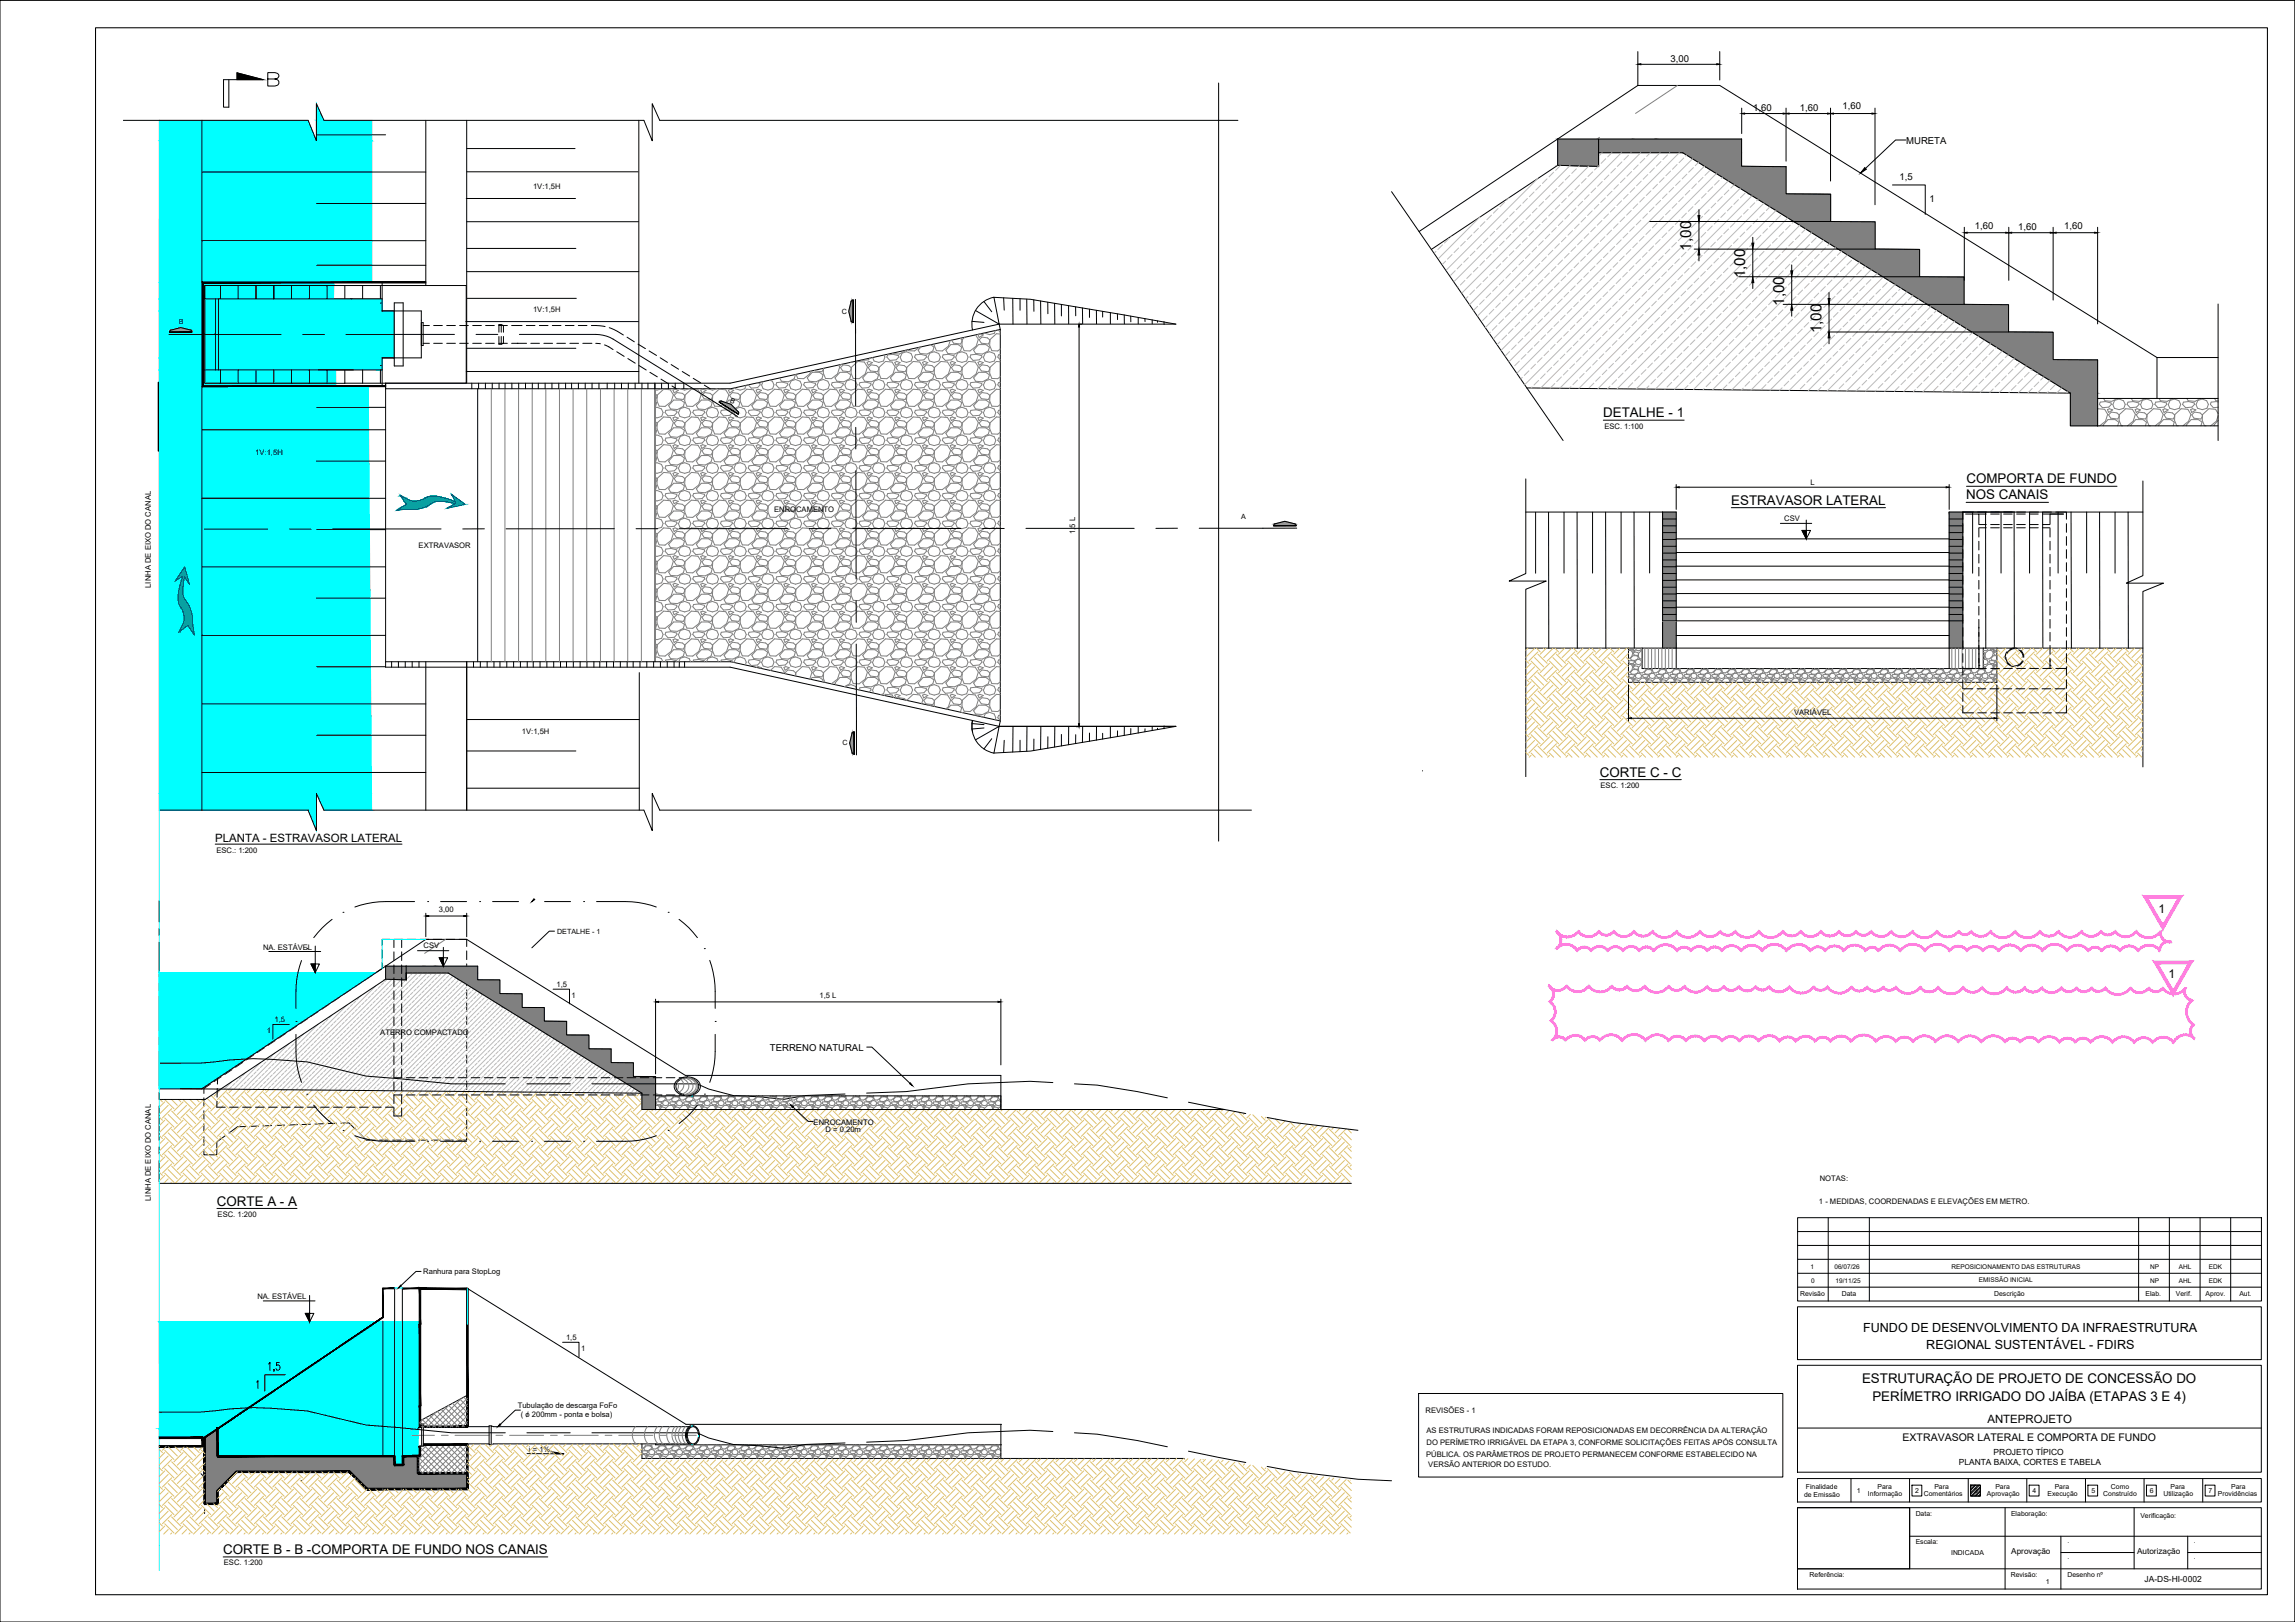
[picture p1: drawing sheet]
<svg xmlns="http://www.w3.org/2000/svg" width="841mm" height="594mm" viewBox="0 0 841 594" stroke-linecap="round" stroke-linejoin="round" font-family="sans-serif">
<defs><g id="words">
<g font-size="5.6">
<text x="619.8" y="91.8" transform="rotate(-90 619.8 91.8)">1,00</text>
<text x="639.5" y="101.9" transform="rotate(-90 639.5 101.9)">1,00</text>
<text x="653.8" y="112" transform="rotate(-90 653.8 112)">1,00</text>
<text x="667.5" y="122.1" transform="rotate(-90 667.5 122.1)">1,00</text>
</g>
<g font-size="4.9">
<text x="587.5" y="152.8">DETALHE - 1</text>
<text x="720.6" y="177.1">COMPORTA DE FUNDO</text>
<text x="634.4" y="184.9">ESTRAVASOR LATERAL</text>
<text x="720.5" y="182.9">NOS CANAIS</text>
<text x="586.3" y="284.5">CORTE C - C</text>
<text x="79.5" y="441.6">CORTE A - A</text>
<text x="682.4" y="506.4">ESTRUTURAÇÃO DE PROJETO DE CONCESSÃO DO</text>
<text x="686.1" y="513.1">PERÍMETRO IRRIGADO DO JAÍBA (ETAPAS 3 E 4)</text>
<text x="81.8" y="569.2">CORTE B - B -COMPORTA DE FUNDO NOS CANAIS</text>
</g>
<g font-size="4.6">
<text x="682.8" y="487.8">FUNDO DE DESENVOLVIMENTO DA INFRAESTRUTURA</text>
<text x="705.9" y="494.1">REGIONAL SUSTENTÁVEL - FDIRS</text>
</g>
<g font-size="4.4">
<text x="791" y="334.2">1</text>
<text x="794.7" y="358.3">1</text>
</g>
<g font-size="4.2">
<text x="78.9" y="308.3">PLANTA - ESTRAVASOR LATERAL</text>
<text x="728.3" y="521.1">ANTEPROJETO</text>
</g>
<text font-size="3.9" x="697.2" y="527.7">EXTRAVASOR LATERAL E COMPORTA DE FUNDO</text>
<g font-size="3.5">
<text x="612.2" y="22.7">3,00</text>
<text x="642.5" y="40.7">1,60</text>
<text x="659.6" y="40.5">1,60</text>
<text x="675.2" y="40.1">1,60</text>
<text x="698.5" y="52.7">MURETA</text>
<text x="696.1" y="65.9">1,5</text>
<text x="707.1" y="74.1">1</text>
<text x="723.7" y="84">1,60</text>
<text x="739.6" y="84.1">1,60</text>
<text x="756.4" y="84">1,60</text>
<text x="282.2" y="384.8">TERRENO NATURAL</text>
</g>
<g font-size="3.1">
<text x="730.6" y="532.7">PROJETO TÍPICO</text>
<text x="717.8" y="536.7">PLANTA BAIXA, CORTES E TABELA</text>
<text x="785.9" y="579.6">JA-DS-HI-0002</text>
</g>
<g font-size="3">
<text x="737" y="569.2">Aprovação</text>
<text x="783.1" y="569.2">Autorização</text>
</g>
<g font-size="2.8">
<text x="195.3" y="69.1">1V:1,5H</text>
<text x="195.3" y="114.2">1V:1,5H</text>
<text x="587.9" y="157">ESC. 1:100</text>
<text x="93.6" y="166.6">1V:1,5H</text>
<text x="663.4" y="177.5">L</text>
<text x="283.7" y="187.6">ENROCAMENTO</text>
<text x="653.8" y="190.9">CSV</text>
<text x="394" y="195.6" transform="rotate(-90 394 195.6)">1,5 L</text>
<text x="153.4" y="200.7">EXTRAVASOR</text>
<text x="55.3" y="215.3" transform="rotate(-90 55.3 215.3)">LINHA DE EIXO DO CANAL</text>
<text x="657.5" y="261.8">VARIÁVEL</text>
<text x="191.3" y="269">1V:1,5H</text>
<text x="586.5" y="288.7">ESC. 1:200</text>
<text x="79.3" y="312.5">ESC.: 1:200</text>
<text x="160.8" y="334.1">3,00</text>
<text x="96.4" y="347.8">NA. ESTÁVEL</text>
<text x="155.2" y="347.4">CSV</text>
<text x="204" y="361.4">1,5</text>
<text x="209.5" y="365.5">1</text>
<text x="300.3" y="365.6">1,5 L</text>
<text x="100.6" y="374.3">1,5</text>
<text x="97.8" y="378.4">1</text>
<text x="139.4" y="379.2">ATERRO COMPACTADO</text>
<text x="298.2" y="411.9">ENROCAMENTO</text>
<text x="302.6" y="414.8">D = 0,20m</text>
<text x="666.9" y="432.7">NOTAS:</text>
<text x="55.3" y="439.8" transform="rotate(-90 55.3 439.8)">LINHA DE EIXO DO CANAL</text>
<text x="666.6" y="441.1">1 - MEDIDAS, COORDENADAS E ELEVAÇÕES EM METRO.</text>
<text x="79.8" y="445.7">ESC. 1:200</text>
<text x="155.1" y="466.5">Ranhura para StopLog</text>
<text x="94.3" y="475.8">NA. ESTÁVEL</text>
<text x="207.4" y="490.7">1,5</text>
<text x="212.9" y="494.8">1</text>
<text x="189.7" y="515.5">Tubulação de descarga FoFo</text>
<text x="190.9" y="519">( o 200mm - ponta e bolsa)</text>
<text x="193" y="519.1">/</text>
<text x="522.4" y="517.4">REVISÕES - 1</text>
<text x="522.8" y="524.9">AS ESTRUTURAS INDICADAS FORAM REPOSICIONADAS EM DECORRÊNCIA DA ALTERAÇÃO</text>
<text x="193.8" y="531.8">i = 1%</text>
<text x="522.6" y="533.6">PÚBLICA. OS PARÂMETROS DE PROJETO PERMANECEM CONFORME ESTABELECIDO NA</text>
<text x="522.8" y="529.3">DO PERÍMETRO IRRIGÁVEL DA ETAPA 3, CONFORME SOLICITAÇÕES FEITAS APÓS CONSULTA</text>
<text x="523.4" y="537.4">VERSÃO ANTERIOR DO ESTUDO.</text>
<text x="82" y="573.4">ESC. 1:200</text>
</g>
<g font-size="2.6">
<text x="65.6" y="118.6">B</text>
<text x="308.5" y="115.1">C</text>
<text x="267.4" y="147.2" transform="rotate(27 267.4 147.2)">B</text>
<text x="454.9" y="190">A</text>
<text x="308.8" y="272.9">C</text>
<text x="204.2" y="342">DETALHE - 1</text>
</g>
<g font-size="2.5">
<text x="659.7" y="474.8">Revisão</text>
<text x="674.9" y="474.8">Data</text>
<text x="730.8" y="474.8">Descrição</text>
<text x="786.3" y="474.8">Elab.</text>
<text x="797.4" y="474.8">Verif.</text>
<text x="808.3" y="474.8">Aprov.</text>
<text x="820.6" y="474.7">Aut.</text>
<text x="661.8" y="545.5">Finalidade</text>
<text x="688" y="545.3">Para</text>
<text x="708.9" y="545.3">Para</text>
<text x="731.2" y="545.3">Para</text>
<text x="753" y="545.3">Para</text>
<text x="773.6" y="545.3">Como</text>
<text x="795.4" y="545.3">Para</text>
<text x="817.7" y="545.3">Para</text>
<text x="661.1" y="548.4">de Emissão</text>
<text x="680.5" y="546.7">1</text>
<text x="684.5" y="547.9">Informação</text>
<text x="701.9" y="546.7">2</text>
<text x="705" y="547.9">Comentários</text>
<text x="723.4" y="546.7">3</text>
<text x="728.1" y="547.9">Aprovação</text>
<text x="744.8" y="546.7">4</text>
<text x="750.4" y="547.9">Execução</text>
<text x="766.4" y="546.7">5</text>
<text x="770.8" y="547.9">Construído</text>
<text x="787.8" y="546.7">6</text>
<text x="792.8" y="547.9">Utilização</text>
<text x="809.3" y="546.7">7</text>
<text x="812.8" y="547.9">Providências</text>
<text x="702" y="555.3">Data:</text>
<text x="737" y="555.3">Elaboração:</text>
<text x="784.4" y="555.8">Verificação:</text>
<text x="702" y="565.6">Escala:</text>
<text x="715" y="569.4">INDICADA</text>
<text x="757.6" y="565">.</text>
<text x="804" y="565">.</text>
<text x="757.6" y="570.9">.</text>
<text x="804" y="571.1">.</text>
<text x="663.2" y="577.6">Referência:</text>
<text x="736.9" y="577.6">Revisão:</text>
<text x="749.8" y="580">1</text>
<text x="757.6" y="577.6">Desenho nº</text>
</g>
<g font-size="2.4">
<text x="663.5" y="464.7">1</text>
<text x="672.3" y="464.7">06/07/26</text>
<text x="715.1" y="464.7">REPOSICIONAMENTO DAS ESTRUTURAS</text>
<text x="788" y="464.8">NP</text>
<text x="798.4" y="464.8">AHL</text>
<text x="809.5" y="464.8">EDK</text>
<text x="663.7" y="469.9">0</text>
<text x="672.6" y="469.9">19/11/25</text>
<text x="725.2" y="469.5">EMISSÃO INICIAL</text>
<text x="788" y="469.9">NP</text>
<text x="798.4" y="469.9">AHL</text>
<text x="809.5" y="469.9">EDK</text>
</g>
</g></defs>
<!-- layer: ESTRUTURA -->
<g fill="none" stroke="#000" stroke-width=".37">
<path d="M600.2 31.3h30l160.2 99.7M75 104.6v30.9M78.9 109.5v26M80.1 109.5v26M80.8 104.6v4.8M87.3 104.6v4.8M93.8 104.6v4.9M100.3 104.6v4.9M106.8 104.6v4.8M113.4 104.6v4.8M119.8 104.6v4.8M126.4 104.6h-51.4v4.8h65"/>
<path d="M126.4 104.6h44.5v35.7h-44.5M126.4 104.6v4.8M132.9 104.6v4.8M139.4 111.1h.1M139.4 104.6v4.8M140 103.5v10.4h14.4v3.4M144.5 110.9h3.2v23.1h-3.2zM154.4 118.2h.7v8.3h-.7zM74.3 122.5v18.9M80.8 135.5v4.9M87.3 135.5v4.9M93.8 135.5v4.9"/>
<path d="M100.3 135.5v4.9M106.8 135.5v4.9M113.4 135.5v4.9M119.8 135.5v4.9M126.4 135.5v4.9M132.9 135.5v4.9M139.4 133.8h.1M139.4 135.5v4.9M140 135.5h-65v4.9h51.4M140 131.1h4.5M154.4 131.1h-14.4v10.3M143.3 347.3h.1"/>
<path d="M156 344.1h15l80.2 49.8M58.4 398.8h15.6M58.4 402.7h16.8M156.3 471.9h15l80.1 49.8M171.3 511l-17.4 9.4M79.7 534.4h.1M153.2 533.3v6.3M153.9 529.6h1.3M75 552.9v1.5"/>
</g>
<!-- layer: 0 -->
<g fill="none" stroke="#000" stroke-width=".37">
<path d="M446.6 30.4v277.7M600.2 31.3l-80.2 53.5M45.2 44.1h67.7l3.1 7.5v-13.6l2.7 6.1h117.3l3 7.5v-13.6l2.8 6.1h211.8M74 44.1v252.6M116 49.4h25.3M156 44.1v60.5M171 44.1v96.2M171 54.4h39.7M234.1 44.1v96.2M585.8 50.9h52.5M638.2 50.9v10l16.3 .2v9.9l16.4 .2M74 63h82"/>
<path d="M116 74.5h40M170.9 72.7h40M171 62.9h62.8M509.9 70.2l62.9 91.1M570.8 60.6v-9.7h15v10v-5h30.9l142 88.1M570.8 60.6l-46.3 30.8M570.8 60.6l15 .3M670.9 71.1v10l16.3 .2v9.9l16.3 .2v10l16.3 .1v10l16.2 .1v10l16.4 .1v10l16.3 .1v24.2M74 88.2h82M116 97.2h40M171 81.2h63M171 99.5h63.1"/>
<path d="M171 91h40M604.6 81.1h66.3M620.9 91.2h66.3M155.1 119.2h2.3M158.9 119.2h3.2M163.7 119.2h3.2M168.4 119.2h3.2M170.7 117.8h63.3M171.2 109.3h40M173.2 119.2h3.2M178 119.2h3.1M182.8 119.2h3.1"/>
<path d="M183.7 118.9v2.8M187.5 119.2h3.8M192.9 119.2h3.1M197.7 119.2h3.1M202.4 119.2h3.2M207.2 119.2h3.2M211.9 119.2h3.2M216.7 119.2l5 .4M356.2 117.7l4.4 .4M360.6 110.4l2.8 3.8M364.2 108.9l13.4 .7 53.3 9.1h-64.8M364.2 108.9a10 10 0 0 0-7.8 11.9"/>
<path d="M364.2 108.9l1.9 9.8-8.6-5M366.1 118.7l-98.6 21.6h-126.2v104.1h126.2l98.6 21.6M366.1 118.7l.5 2M367.8 109.1l.2 4.5M371.1 109.3l.1 9.4M373.8 109.4v4.2M376.3 109.6v9.1M378.8 109.8l.1 4.2M381.3 110.3l.1 8.3M384 110.7v4.2M386.5 111.1v7.5M389 111.5v4.2"/>
<path d="M391.6 111.9v6.7M394.2 112.4v3.3M396.7 112.8v5.8M399.2 113.3v3M401.8 113.7v4.9M404.1 114.1v2M406.9 114.5v4.1M409.5 114.9v2.2M412 115.4v3.2M414.4 115.8v2.1M417.1 116.3v2.3M419.6 116.7v1.1"/>
<path d="M422.2 117.2v1.4M424.2 117.5v.5M426.6 117.8v1M637.2 101.4h66.3M653.5 111.5h66.3M812.8 111.4v49.9M116.5 135.5h13M155.1 125.7h2.3M158.9 125.7h3.2M163.7 125.7h3.2M168.4 125.7h3.2M170.9 136.1h63.2"/>
<path d="M171 127.6h40M173.2 125.7h3.2M178 125.7h3.1M182.8 125.7h3.1M182.8 121.7v-2.8l1.7 .3v2.5M182.8 123.2v2.9l1.7-.4v-2.5M183.7 123.2v2.9M187.5 125.7h5.5M194.5 125.7h3.2M199.3 125.7h3.2M204 125.7h3.2M208.8 125.7h3.2"/>
<path d="M213.6 125.7h3.3M218.3 125.7l1.7 .2M221.5 126.3l3.2 1.7M223.3 120l1.8 .7 3.3 2M226 128.8l2.7 1.7M229.8 123.5l2.7 1.7M230.1 131.3l2.7 1.7M233.8 126l2.7 1.7M234.1 133.9l2.7 1.6M237.9 128.5l2.7 1.7M238.2 136.4l2.7 1.6M241.9 131l2.7 1.7"/>
<path d="M242.2 138.9l2.7 1.7M246 133.5l2.7 1.7M250 136.1l2.7 1.6M254 138.6l2.8 1.6M366.6 120.7l-98.8 21.7h-126.5M366.6 120.7v143.3M669.8 121.6h66.2M812.8 131h-22.4v14.9M74 157.4h67.3M116 149.2h25.3M172.9 140.3v2.1M175 142.4v100"/>
<path d="M175.4 140.3v2.1M177.9 140.3v2.1M180.4 140.3v2.1M182.9 140.3v2.1M185.1 140.3v2.1M187.6 140.3v2.1M190.1 140.3v2.1M192.6 140.3v2.1M195.1 140.3v2.1M197.3 140.3v2.1M199.8 140.3v2.1M202.3 140.3v2.1"/>
<path d="M204.8 140.3v2.1M207.3 140.3v2.1M209.5 140.3v2.1M212 140.3v2.1M214.5 140.3v2.1M217 140.3v2.1M219.5 140.3v2.1M222.5 140.3v2.1M225.3 140.3v2.1M227.8 140.3v2.1M230.3 140.3v2.1M232.7 140.3v2.1"/>
<path d="M235.2 140.3v2.1M237.4 140.3v2.1M239.9 140.3v2.1M240 140.3v102.1M242.4 140.3v2.1M244.9 140.3v2.1M246.3 141.4l1.6 1M247.4 140.3v2.1M250.6 140.3v2.1M258.1 141.1l2.1 1.3M559.5 142.1l199.2 1.9M758.7 144v12h10"/>
<path d="M768.7 145.9h44.1M768.7 156h44.1M116 168.9h25.3M559.1 175.4v34.7l-6.1 2.7h13.6l-7.5 3v68.7M785.3 176.2v34.6l-6.1 2.8h13.6l-7.5 3v64.3M74 182.5h67.3M116 194h25.3M559.1 187.6h55.2v57.3M562.7 187.6v22.3M567.5 187.6l.1 49.9M573.2 187.6v22.3M577.9 187.6l.1 49.8"/>
<path d="M583.6 187.6v22.3M588.4 187.6l.1 49.8M594.1 187.6v22.3M598.8 187.6l.1 49.8M604.5 187.6v22.3M609.3 187.6v49.8M609.3 190.1h5M609.3 192.6h5M609.3 195.1h5M609.3 197.6h5M614.3 197.4h100M652.4 191.7h11.5"/>
<path d="M661.9 190.5v6.9l1.6-3.1h-3.1l1.5 3.1M714.3 190.1h5M714.3 192.6h5M714.3 195.1h5M714.3 197.6h5M719.3 187.6v50.2M720.3 188.3h4.9v3.6M722.9 187.6v22.3M723.2 187.6h-3.9v2.6M725.2 188.3h2.7M725.2 192.1h2.7M725.2 193.3h2.7"/>
<path d="M725.2 193.5v3.2M725.2 198.3v3.1M727.6 187.6l.1 49.9M729.5 188.3h3.2M729.5 192.1h3.2M729.5 193.3h3.2M733.3 187.6v22.3M734.2 188.3h3.2M734.2 192.1h3.2M734.2 193.3h3.2M738.1 187.6l.1 49.8M739 188.3h3.2"/>
<path d="M739 192.1h3.2M739 193.3h3.2M743.8 187.6v22.3M743.8 188.3h3.1M743.8 192.1h3.1M743.8 193.3h3.1M748.5 188.3h7.7h-5v3.6M748.5 187.6l.1 49.8M748.5 192.1h2.7M748.5 193.3h2.7M751.2 193.5v3.2M751.2 198.3v3.1"/>
<path d="M753.4 187.6h3.9v2.6M754.2 187.6v22.3M757.3 191.8v3.2M757.3 196.5v3.2M759 187.6l.1 49.8M764.7 187.6v22.3M769.4 187.6l.1 49.8M775.1 187.6v22.3M779.9 187.6v49.8M785.3 187.6h-71v57.3M74 207.6h67.3M116 219.1h25.3"/>
<path d="M609.3 207.6h5M609.3 200.1h5M609.3 202.6h5M609.3 205.1h5M609.3 210.1h5M609.3 212.6h5M609.3 215.1h5M609.3 217.6h5M614.3 217.4h100M614.3 212.4h100M614.3 207.4h100M614.3 202.4h100"/>
<path d="M714.3 207.6h5M714.3 200.1h5M714.3 202.6h5M714.3 205.1h5M714.3 210.1h5M714.3 212.6h5M714.3 215.1h5M714.3 217.6h5M725.2 203v3.2M725.2 207.8v3.2M725.2 212.6v3.1M725.2 217.3v3.2"/>
<path d="M751.2 203v3.2M751.2 207.8v3.2M751.2 212.6v3.1M751.2 217.3v3.2M757.3 201.3v3.2M757.3 206.1v3.2M757.3 210.8v3.2M757.3 215.6v3.2M74 232.7h67.3M559.1 237.4h226.2M596.8 237.4v12.5h135v-12.5M601.8 237.4v7.5h125v-7.5"/>
<path d="M609.3 227.4h110M609.3 220.1h5M609.3 222.6h5M609.3 225.1h5M614.3 222.4h100M614.3 232.8h100M714.3 220.1h5M714.3 222.6h5M714.3 225.1h5M719.3 239.4v3.2M725.2 222.1v3.2M725.2 226.9v17.9"/>
<path d="M735.5 238.7l-.6 1.1v1.6M738.2 237.6l-1.6 .4-1.1 1.2M739.3 237.5l-1.6-.2-1.2 .5M739.8 238l1.1 1 .5 1.7M740.5 238.2l.9 1.3 .2 1.2M751.2 222.1v3.2M751.2 226.9v3.2M751.2 231.6v3.2M751.2 236.4v3.2M757.3 220.4v3.1M757.3 225.1v3.2M757.3 229.9v3.2"/>
<path d="M757.3 234.7v3.1M757.3 239.4v3.2M74 257.8h82M116 244.2h25.3M141.3 242.4h126.5l98.8 21.6M143.5 242.4v2M146 242.4v2M148.5 242.4v2M151 242.4v2M153.5 242.4v2M156 242.4v54.3M171 242.4v54.3"/>
<path d="M173.5 242.4v2M176 242.4v2M178.5 242.4v2M181 242.4v2M183.2 242.4v2M185.7 242.4v2M188.2 242.4v2M190.7 242.4v2M193.2 242.4v2M195.4 242.4v2M197.9 242.4v2M200.4 242.4v2"/>
<path d="M202.9 242.4v2M205.4 242.4v2M207.6 242.4v2M210.1 242.4v2M212.6 242.4v2M215.1 242.4v2M217.6 242.4v2M219.8 242.4v2M222.3 242.4v2M224.8 242.4v2M227.3 242.4v2M229.8 242.4v2"/>
<path d="M232 242.4v2M234.3 246.4v50.3M234.5 242.4v2M237 242.4v2M239.5 242.4v2M242 242.4v2M244.5 242.4v2M247 242.4v2M249 242.4l-.1 2M250.9 242.4v2M719.3 244.2v3.2M719.3 248.9v3.2"/>
<path d="M719.3 253.7v3.2M719.3 258.5v2.6h3.9M719.3 244.8h3.9M719.3 252.3h3.6M724.5 252.3h3.2M724.7 244.8h3.2M725.2 243.7h.1M729.3 252.3h3.2M729.5 244.8h3.2M734.1 252.3h3.1M734.3 244.8h3.1M735.1 240.8l.3 1.4 1.2 1.3"/>
<path d="M735.5 242.8l1 .9 1.4 .5M738.8 252.3h3.2M739.1 244.8h3.1M741 242.3l-.9 1-1.8 .6M741.3 242.1l-.6 1-1.4 .9M743.6 252.3h3.2M743.8 244.8h3.2M748.3 252.3h3.2M748.6 244.8h3.2M751.2 243.7h.1M751.2 241.1v3.7M753.1 252.3h3.7"/>
<path d="M753.4 244.8h3.9M757.3 258.5v2.6h-3.9M757.3 244.2v3.2M757.3 248.9v3.2M757.3 253.7v3.2M116 269.3h40M171 275.1h40M171 263.5h63.3M356.2 265l4.4 .4M357.5 271l8.6-5-1.9 9.8M360.6 266.6l-4.4 .4M363.4 270.6l-2.8 3.7"/>
<path d="M366.1 266h64.8l-53.3 9.1-13.4 .7a10 10 0 0 1-7.8-11.9l-.2 1.8 .2 2.5M366.6 264l-.5 2M368 271.2l-.2 4.4M371.2 266l-.1 9.4M373.8 271.1v4.2M376.3 266.1v9.1M378.9 270.7l-.1 4.2M381.4 266.1l-.1 8.4M384 269.8v4.2M386.5 266.2v7.4M389 269v4.2M391.6 266.2v6.6"/>
<path d="M394.2 269.1v3.2M396.7 266.2v5.7M399.2 268.5v3M401.8 266.2v4.9M404.1 268.6v2.1M406.9 266.2v4M409.5 267.7v2.1M412 266.2v3.2M414.4 266.8v2.2M417.1 266.2v2.2M419.6 266.9v1.1M422.2 266.2v1.4"/>
<path d="M424.2 266.7v.5M426.6 265.9v1M724.7 261.1h3.2M729.5 261.1h3.2M734.3 261.1h3.1M739.1 261.1h3.1M743.8 261.1h3.2M748.6 261.1h3.2M58.4 296.7h54.5l3.1 7.5v-13.6l2.7 6.1h117.3l3 7.5v-13.6l2.8 6.1h216.8M74 282.9h82M171 288.7h63.3M521.2 282.3h.1"/>
<path d="M98.5 348.5h19M115.5 346.5v9.7l1.6-3.1h-3.1l1.5 3.1M132.4 359.8l-2.6 1.8M136.4 357.2l-2.7 1.8M140 352.6v2.1l-2.3 1.6M140 347.8v3.2M141.3 358.7v-4.8h7.5v5v-2.5h15.5l70.9 44M141.3 358.7l-66.1 44M141.3 358.7l7.5 .2M142.8 344.1h-2.8v2.1M144.4 344.1v3M144.4 348.6v3.2"/>
<path d="M144.4 353.4v3.2M144.4 358.2v3.1M144.4 344.1h3.2M147.2 344.1v3M147.2 348.6v3.2M147.2 353.4v3.2M147.2 358.2v3.1M148.8 353.9h26.2v5h8.2v5l8.1 .1v5h8.2v5l8.1 .1M149.2 344.1h3.2M153 348.2h11.5M154 344.1h3.1M156 344.1l-82 54.7"/>
<path d="M158.7 344.1h3.2M162.5 347v6.9l1.5-3.1h-3l1.5 3.1M163.5 344.1h3.2M168.2 344.1h2.8v2.6M171 348.3v3.2M171 353v3.2M171 357.8v3.2M104.7 378.5l-2.6 1.8M108.7 375.8l-2.6 1.8M112.6 373.1l-2.6 1.8M116.6 370.5l-2.6 1.8M120.6 367.8l-2.7 1.8"/>
<path d="M124.5 365.2l-2.6 1.8M128.5 362.5l-2.7 1.8M144.4 362.9v3.2M144.4 367.7v3.2M144.4 372.5v3.1M144.4 377.2v3.2M147.2 362.9v3.2M147.2 367.7v3.2M147.2 372.5v3.1M147.2 377.2v3.2M171 362.6v3.1M171 367.3v3.2"/>
<path d="M171 372.1v3.2M171 376.9v3.1M207.6 374.1v5l8.2 .1v4.9l8.1 .1v5l8.2 .1v5h8.1v12.1M58.4 389.4h14.9l11.1-1.2 8.4-.5 6.7 .3 13.1 .9 21.6 5.2 31.2 2.9h19.8M66.1 398.8l169.1 1.6M77.1 397.1l-2.4 1.6v1.8M79.6 398.7l-.1 3.1M79.8 394.9l-.1 2.2M81 394.4l-2.6 1.8M85 391.8l-2.7 1.7M88.9 389.1l-2.6 1.8M92.9 386.4l-2.6 1.8"/>
<path d="M96.9 383.8l-2.7 1.7M100.8 381.1l-2.6 1.8M144.4 382v3.2M144.4 386.7v3.2M144.4 391.5v3.2M144.4 396.3v3.1M144.4 394.7h2.9M147.2 382v3.2M147.2 386.7v3.2M147.2 391.5v3.2M147.2 396.3v3.1M148.9 394.7h3.2"/>
<path d="M153.6 394.7h3.2M158.4 394.7h3.2M163.2 394.7h3.1M167.9 394.7h3.2M171 381.6v3.2M171 386.4v3.2M171 391.1v3.2M171 395.9v3.2M172.7 394.7h3.2M177.5 394.7h3.1M182.2 394.7h3.2M187 394.7h3.2"/>
<path d="M191.7 394.7h3.2M193.1 397h15.9M196.5 394.7h3.2M201.3 394.7h3.1M206 394.7h3.2M210.8 394.7h3.2M215.6 394.7h3.1M216.9 397h38.5l4.3 1.9 9 2.3 9.5 .5 9 .9 8-1.4 14.5-.5M220.3 394.7h3.2M225.1 394.7h3.2M229.8 394.7h3.2M234.6 394.7h3.2"/>
<path d="M239.4 394.7h3.1M244.1 394.7h3.2M248.2 395.7a5.8 5.8 0 0 1 8.2 1 3.5 3.5 0 0 1-3.7 4.6 4.6 4.6 0 0 1-5.6-3.4 2.94 2.94 0 0 1 1.1-2.2zM248.4 396.1a4.7 4.7 0 0 1 7.5 1.1 3.7 3.7 0 0 1-4.9 3.8 3 3 0 0 1-2.8-1.6 3 3 0 0 1 .2-3.3zM248.9 394.7h2.9M251.2 393.9h115.6v12.5M385.8 396.5l-8.3-.5-22.7 1-22.7 2.8-14.5 .6M393.7 397l8.4 .4 14.7 2.4 11 2.3M74.7 402.1v3.2M74.7 406.8v3.2M74.7 411.6v3.2M74.7 416.4v3.1"/>
<path d="M79.5 403.4v2.1h3M82.6 415.9l-3.1 2.3v4.8h-4.8v-1.9M84.1 405.5h3.2M88.9 405.5h3.2M90 412.6l-3 .1-3.1 2.3M93.6 405.5h3.2M94.8 412.4l-3.2 .2M98.4 405.5h3.2M99.5 412.3l-3.1 .1M103.2 405.5h3.1M104.3 412.1l-3.2 .1M107.9 405.5h3.2"/>
<path d="M109.1 411.9l-3.2 .1M112.7 405.5h3.2M113.8 411.7l-3.1 .2M117.5 405.5h3.1M118.6 411.6l-3.2 .1M122.2 405.5h3.2M123.3 411.4l-3.2 .1M124.9 411.4l3-.1 2.6 2.6M127 405.5h3.2M131.6 415l2.6 2.6h3.3M131.7 405.5h3.2M136.5 405.5h3.2"/>
<path d="M139.1 417.6h3.2M141.3 405.5h3.1M143.9 417.6h3.2M144.4 405.8v2.9h2.8v-2.9M147.2 401v3.2M147.4 401h-3v3.2M148.6 417.6h3.2M148.9 401h3.2M153.4 417.6h3.2M153.7 401h3.2M158.2 417.6h3.1M158.5 401h3.1"/>
<path d="M162.9 417.6h3.2M163.2 401h3.2M168 401h3.2M171 415v2.6h-3.3M171 400.7v3.1M171 405.4v3.2M171 410.2v3.2M172.7 401h3.2M177.5 401h3.2M182.2 401h3.2M187 401h3.2M191.8 401h3.1"/>
<path d="M196.6 401h3.1M201.3 401h3.2M206.1 401h3.2M210.8 401h3.2M215.6 401h3.2M220.3 401h3.2M225.1 401h3.2M229.9 401h3.1M234.7 401h3.1M235.2 400.4v6h5M239.4 401h3.2M240.2 406.4h208.5"/>
<path d="M240.2 401.4h126.6M244.2 401h3.2M248.9 401h3M435.5 403.7l21 4.2M464.4 409.3l9.9 1.9 23.3 2.8M58.4 433.4h436.8M96.5 476.5h18.9M113.5 474.5v9.7l1.5-3.2h-3.1l1.6 3.2M58.4 517.2h14.9l11.1-1.2 8.4-.5 6.7 .3 13.1 1 21.6 5.1 31.2 2.9h19.8M73.7 539.8l1.3 1.3M74.8 529.8l.2 .1M154.5 529.6v-8h.7v8"/>
<path d="M193.1 524.8h15.9M216.9 524.8h38.5l4.3 1.9 9 2.4 9.5 .4 9 1 8-1.4 14.5-.6M235.2 528.8v5.4h198.8M240.2 528.8v.4h126.8M251.4 521.7h115.6M252.4 523a2.08 2.08 0 0 1 2.3-.6 2.08 2.08 0 0 1 1.4 1.8 3.6 3.6 0 0 1-2.2 4.9 3.8 3.8 0 0 1-1.5-6.1zM252.7 523.2a1.76 1.76 0 0 1 1.9-.5 1.76 1.76 0 0 1 1.2 1.6 3.4 3.4 0 0 1-1.9 4.5 3.5 3.5 0 0 1-1.2-5.6zM253.1 522.2a4.2 4.2 0 0 0 0 7M366.8 521.7v12.5M385.8 524.3l-8.3-.5-22.7 1-22.7 2.8-14.5 .6M393.7 524.8l8.4 .5 14.7 2.3 11 2.3M435.5 531.5l21 4.2"/>
<path d="M464.4 537.1l9.9 1.9 23.3 2.8 12.3 .5"/>
</g>
<!-- layer: C-HATCH -->
<g fill="#808080" stroke="#808080" stroke-width=".37">
<path d="M570.8 55.9h13.2l-13.2 4.7z"/>
<path d="M584.9 60.9h.9z"/>
<path d="M141.3 356.4h6.6l-6.6 2.3z"/>
<path d="M148.4 358.9h.4z"/>
<path d="M75 526.5l4.7-3.2v3.2z"/>
<path d="M148.4 533.3h4.8z"/>
<path d="M128.7 539.6h42.6v5.8z"/>
<path d="M606.6 50.9l31.6 5v-5zM585.8 55.9l20.8-5 31.6 5z"/>
<path d="M585.8 55.9l20.8-5h-8.3zM584 55.9l14.3-5-12.5 5z"/>
<path d="M570.8 50.9l13.2 5 14.3-5zM570.8 50.9l13.2 5h-13.2z"/>
<path d="M584 55.9l1.8 4.7v-4.7zM570.8 60.6l13.2-4.7 1.8 4.7z"/>
<path d="M616.7 55.9l21.5 5v-5zM616.7 55.9l21.5 5h-13.5z"/>
<path d="M570.8 60.6l15 .3v-.3zM570.8 60.6l15 .3z"/>
<path d="M624.7 60.9l29.8 .2zM624.7 60.9l29.8 .2z"/>
<path d="M624.9 61.1l29.6 9.9v-9.9zM624.9 61.1l29.6 9.9h-13.5z"/>
<path d="M641 71l29.9 .2zM641 71l29.9 .2z"/>
<path d="M641.2 71.2l29.7 9.9v-9.9zM641.2 71.2l29.7 9.9h-13.6z"/>
<path d="M657.3 81.1l29.9 .2zM657.3 81.1l29.9 .2z"/>
<path d="M657.5 81.3l29.7 9.9v-9.9zM657.5 81.3l29.7 9.9h-13.6z"/>
<path d="M673.6 91.2l29.9 .2zM673.6 91.2l29.9 .2z"/>
<path d="M673.9 91.4l29.6 10v-10zM673.9 91.4l29.6 10h-13.6z"/>
<path d="M689.9 101.4l29.9 .1zM689.9 101.4l29.9 .1z"/>
<path d="M690.2 101.5l29.6 10v-10zM690.2 101.5l29.6 10h-13.6z"/>
<path d="M706.2 111.5l29.8 .1zM706.2 111.5l29.8 .1z"/>
<path d="M706.5 111.6l29.5 10v-10zM706.5 111.6l29.5 10h-13.5z"/>
<path d="M722.5 121.6l29.9 .1zM722.5 121.6l29.9 .1z"/>
<path d="M722.8 121.7l29.6 10v-10zM722.8 121.7l29.6 10h-13.6z"/>
<path d="M738.8 131.7l29.9 .1zM738.8 131.7l29.9 .1z"/>
<path d="M739.1 131.8l29.6 5.4v-5.4zM739.1 131.8l29.6 5.4h-21.1z"/>
<path d="M747.6 137.2l21.1 6.8v-6.8zM747.6 137.2l21.1 6.8h-10z"/>
<path d="M758.7 144l10 12v-12zM758.7 144l10 12h-10z"/>
<path d="M159.3 353.9l15.7 2.5v-2.5zM148.8 356.4l10.5-2.5 15.7 2.5z"/>
<path d="M148.8 356.4l10.5-2.5h-4.2zM147.9 356.4l7.2-2.5-6.3 2.5z"/>
<path d="M141.3 353.9l6.6 2.5 7.2-2.5zM141.3 353.9l6.6 2.5h-6.6z"/>
<path d="M147.9 356.4l.9 2.3v-2.3zM141.3 358.7l6.6-2.3 .9 2.3z"/>
<path d="M164.3 356.4l10.7 2.5v-2.5zM164.3 356.4l10.7 2.5h-6.7z"/>
<path d="M141.3 358.7l7.5 .2v-.2zM141.3 358.7l7.5 .2z"/>
<path d="M168.3 358.9h14.9zM168.3 358.9h14.9z"/>
<path d="M168.4 358.9l14.8 5v-5zM168.4 358.9l14.8 5h-6.8z"/>
<path d="M176.4 363.9l14.9 .1zM176.4 363.9l14.9 .1z"/>
<path d="M176.5 364l14.8 5v-5zM176.5 364l14.8 5h-6.7z"/>
<path d="M184.6 369h14.9zM184.6 369h14.9z"/>
<path d="M184.7 369l14.8 5v-5zM184.7 369l14.8 5h-6.8z"/>
<path d="M192.7 374l14.9 .1zM192.7 374l14.9 .1z"/>
<path d="M192.8 374.1l14.8 5v-5zM192.8 374.1l14.8 5h-6.7z"/>
<path d="M200.9 379.1l14.9 .1zM200.9 379.1l14.9 .1z"/>
<path d="M201 379.2l14.8 4.9v-4.9zM201 379.2l14.8 4.9h-6.8z"/>
<path d="M209 384.1l14.9 .1zM209 384.1l14.9 .1z"/>
<path d="M209.1 384.2l14.8 5v-5zM209.1 384.2l14.8 5h-6.7z"/>
<path d="M217.2 389.2l14.9 .1zM217.2 389.2l14.9 .1z"/>
<path d="M217.3 389.3l14.8 5v-5zM217.3 389.3l14.8 5h-6.8z"/>
<path d="M225.3 394.3h14.9zM225.3 394.3h14.9z"/>
<path d="M225.5 394.3l14.7 2.7v-2.7zM225.5 394.3l14.7 2.7h-10.5z"/>
<path d="M229.7 397l10.5 3.4v-3.4zM229.7 397l10.5 3.4h-5z"/>
<path d="M235.2 400.4l5 6v-6zM235.2 400.4l5 6h-5z"/>
<path d="M75 526.5l4.7 6.8v-6.8zM75 526.5l4.7 6.8h-4.7z"/>
<path d="M148.4 533.3h4.8zM147.7 533.3h5.5z"/>
<path d="M75 533.3h69.6zM75 533.3h69.6z"/>
<path d="M75 533.3l69.6 1.1v-1.1zM75 533.3l69.6 1.1h-69.6z"/>
<path d="M75 534.4l69.6 2.2v-2.2zM75 534.4l69.6 2.2h-69.6z"/>
<path d="M147.7 533.3l5.5 3.3v-3.3zM147.7 533.3l5.5 3.3h-5.5z"/>
<path d="M75 536.6h72.7zM75 536.6h72.7z"/>
<path d="M75 536.6l78.2 2.5v-2.5zM75 536.6l78.2 2.5h-78.2z"/>
<path d="M86.7 539.1h66.5zM86.7 539.1h66.5z"/>
<path d="M75 539.1h11.7zM75 539.1h11.7z"/>
<path d="M128.1 539.1l25.1 .5v-.5zM128.1 539.1l25.1 .5h-24.5z"/>
<path d="M134.5 545.4h36.8zM128.7 539.6l42.6 5.8h-36.8z"/>
<path d="M75 539.1l4.7 7 7-7zM75 539.1l4.7 7h-4.7z"/>
<path d="M75 546.1l4.7 4.7v-4.7zM75 546.1l4.7 4.7h-4.7z"/>
<path d="M714.3 187.6l5 49.8v-49.8zM714.3 187.6l5 49.8h-5z"/>
<path d="M609.3 187.6l5 49.8v-49.8zM609.3 187.6l5 49.8h-5z"/>
</g>
<!-- layer: 0 -->
<g fill="none" stroke="#808080" stroke-width=".37">
<path d="M614.7 31.3l-15.3 10.2M586.1 50.3l-15.3 10.3M180 142.4v100M185 142.4v100M190 142.4v100M195 142.4v100M200 142.4v100M205 142.4v100M210 142.4v100M215 142.4v100M220 142.4v100M225 142.4v100"/>
<path d="M230 142.4v100M235 142.4v100M602.7 237.4v7.5M604 237.4v7.5M605.2 237.4v7.5M606.5 237.4v7.5M607.8 237.4v7.5M609 237.4v7.5M609.3 227.6h5M610.3 237.4v7.5M611.5 237.4v7.5M612.8 237.4v7.5"/>
<path d="M715.3 237.4v7.5M716.5 237.4v7.5M717.8 237.4v7.5M719 237.4v7.5M720.3 237.4v7.5M721.5 237.4v7.5M722.8 237.4v7.5M724 237.4v7.5M725.3 237.4v7.5M149 353.6l-7.7 5.1M163.3 344.1l-7.7 5.1M248.2 396.4l.4 1.5-.4 1.4"/>
<path d="M249.4 395.3a2.71 2.71 0 0 1-.6 4.7M250.1 395a2.89 2.89 0 0 1 2.3 2.9 2.89 2.89 0 0 1-2.4 2.8M250.9 394.8a2.94 2.94 0 0 1 2.8 2 2.94 2.94 0 0 1-.9 3.3l-2.1 .8M251.8 394.8a3 3 0 0 1 2.9 1.6 3 3 0 0 1-.3 3.3l-1.8 1-1.4 .3M252.4 394.8a3 3 0 0 1 2.9 1.8 3 3 0 0 1-.7 3.4l-2 .9-1.6 .1M232.9 522.5a4.5 4.5 0 0 0 .3 6.3M237.3 522.5a4.5 4.5 0 0 0 .3 6.3M240.9 522.5a4.5 4.5 0 0 0 .4 6.3M242.7 522.5a4.5 4.5 0 0 0 .3 6.3M245.5 522.5a4.5 4.5 0 0 0 .3 6.3M247.4 522.5a4.5 4.5 0 0 0 .3 6.3M248.5 522.5a4.5 4.5 0 0 0 .3 6.3"/>
<path d="M249.7 522.5a4.5 4.5 0 0 0 .3 6.3M251.1 522.5a4.5 4.5 0 0 0 .4 6.3"/>
</g>
<!-- layer: A-MODELAGEM -->
<g fill="none" stroke="#808080" stroke-width=".37">
<path d="M279.7 139.8l-.6 1.1M282 139.2l1 .4 .6 1.3-.5 1.5-1.7 .5-1.7-.5-.6-1.5M291.3 137.2l-.3 1.5-2.1 1.1-2.5-.2-.7-1.2M297.1 135.9l-.3 1.1-2.3 1.7-2.1-.1-.7-1.5M297.6 136.4h2.7l1.3 .9-.4 1.4-2.1 1.1-2.6-.2-.7-1.2zM301.7 134.9l-.5 1.3-2.5-.3-.2-.3M307.3 133.7l.4 .7-.8 2.6-2.2 1.7-2.2-.1-.8-1.9 .1-1.8M307.8 136.4h2.7l1.3 .9-.4 1.4-2.2 1.1-2.5-.2-.7-1.2zM308 134.6l1-1 2.1 .3 .8 .7v.7l-.5 .9-2.6-.3zM308.6 133.4l-.6 .3-.1-.2M312 134.5l2.3-2.1 2.4 .2 1.2 1.8-.8 2.6-2.3 1.7-2.1-.1-.8-1.9zM312.4 132.6l-.6 .1"/>
<path d="M317.8 132.7l.7-.3 1.2 .4-1.5 .9zM318 136.4h2.6l1.3 .9-.4 1.4-2.1 1.1-2.5-.2-.8-1.2zM318.2 134.6l1-1 2 .3 .8 .7v.7l-.5 .9-2.5-.3zM318.9 131.1l-.6 .7h-2.5M322.2 134.5l2.3-2.1 2.4 .2 1.1 1.8-.8 2.6-2.2 1.7-2.2-.1-.8-1.9zM323.9 130l.4 .8-.5 1.4-1.8 .5-1.7-.5-.5-1.2M325.3 130l1.9-.2 2.1 .5 .1 .5-1 1-2.3 .2-1.1-1.2zM327.9 132.7l.7-.3 1.3 .4-1.6 .9zM328.1 136.4h2.7l1.3 .9-.4 1.4-2.1 1.1-2.6-.2-.7-1.2zM328.3 134.6l1.1-1 2 .3 .8 .7v.7l-.5 .9-2.6-.3zM330.6 129.3l1.6-.5 1.6 .7 .6 1.3-.5 1.4-1.7 .5-1.7-.5-.6-1.4zM330.6 139.5l1.6-.5 1.6 .6 .6 1.3-.5 1.5-1.7 .5-1.7-.5-.6-1.5z"/>
<path d="M331.8 128.3l-2.2 1.4-2.7-.4M332.3 134.5l2.3-2.1 2.5 .2 1.1 1.8-.8 2.6-2.2 1.7-2.2-.1-.8-1.9zM335.4 130l2-.2 2 .5 .1 .5-.9 1-2.3 .2-1.1-1.2zM336.9 127.2l-1.7 1.3h-2.2l-.1-.4M338.1 132.7l.7-.3 1.2 .4-1.5 .9zM338.3 136.4h2.7l1.3 .9-.5 1.4-2.1 1.1-2.5-.2-.7-1.2zM338.5 134.6l1-1 2 .3 .8 .7v.7l-.5 .9-2.5-.3zM340 130.8l.6 1.4 1.7 .5 1.8-.5 .5-1.4-.6-1.3-1.7-.7-1.6 .5-.6 1.5M341 126.3l1.3 .8-.5 1.4-2.1 1.2-2.5-.2-.7-1.3 1.1-1.2M342.5 134.5l2.3-2.1 2.4 .2 1.2 1.8-.8 2.6-2.3 1.7-2.1-.1-.9-1.9zM345.6 130l2-.2 2 .5 .1 .5-1 1-2.3 .2-1.1-1.2zM348.2 124.7l-.6 2.1-2.3 1.7h-2.1l-.9-2 .1-.5"/>
<path d="M348.2 132.7l.8-.3 1.2 .4-1.5 .9zM348.4 136.4h2.7l1.3 .9-.4 1.4-2.1 1.1-2.6-.2-.7-1.2zM348.4 126.2h2.7l1.3 .9-.4 1.4-2.1 1.2-2.6-.2-.7-1.3zM348.7 134.6l1-1 2 .3 .8 .7v.7l-.5 .9-2.5-.3zM350.2 130.8l.6 1.4 1.7 .5 1.7-.5 .6-1.4-.6-1.3-1.7-.7-1.6 .5-.6 1.5M351.8 123.9l.7 .6v.6l-.5 .9-2.5-.3-.8-1.1M352.6 134.5l2.4-2.1 2.4 .2 1.1 1.8-.8 2.6-2.2 1.7-2.2-.1-.8-1.9zM355.8 130l1.9-.2 2 .5 .1 .5-.9 1-2.3 .2-1.1-1.2zM357.5 122.7l1 1.6-.8 2.5-2.2 1.7h-2.2l-.8-2 .1-2.1 1-.9M358.4 132.7l.7-.3 1.2 .4-1.5 .9zM358.6 136.4h2.7l1.3 .9-.4 1.4-2.2 1.1-2.5-.2-.7-1.2zM358.6 126.2h2.7l1.3 .9-.4 1.4-2.2 1.2-2.5-.2-.7-1.3z"/>
<path d="M358.8 134.6l1-1 2.1 .3 .8 .7v.7l-.5 .9-2.6-.3zM358.8 124.5l1-1 2.1 .3 .8 .7v.6l-.5 .9-2.6-.3zM359.2 122.3l1.1 .4-1.5 .9-.4-1 .5-.2M360.3 130.8l.6 1.4 1.8 .5 1.7-.5 .5-1.4-.6-1.3-1.6-.7-1.6 .5-.7 1.5M364.7 121l-.3 1.1-1.7 .5-1.8-.7M365.8 120.8l.8 .8M366.6 129.9l-.7 .1-.3 .8 1 1M366.6 132.5l-1.5-.1-2.3 2.1-.1 2.2 .8 1.9 2.1 .1 1-.7M366.6 122.4l-1.5-.2-2.3 2.2-.1 2.1 .8 2h2.1l1-.7M240 154.3l.7 .7v.6l-.7 .9M240 144.2l.7 .6v.6l-.7 .9M240 149.4l.7-.2 1.7 .6 .6 1.3-.5 1.4-1.8 .5-.7-.2"/>
<path d="M240 159.6l.7-.3 1.7 .6 .6 1.4-.5 1.4-1.8 .5-.7-.2M240 147l.7 .5-.7 1.5M240 157.2l.7 .4-.7 1.5M240.9 154.9l2.3-2.2 2.4 .2 1.2 1.8-.8 2.6-2.3 1.7-2.1-.1-.9-1.9zM240.9 144.7l2.3-2.1 2.4 .2 1.2 1.8-.8 2.5-2.3 1.8-2.1-.1-.9-2zM242.5 142.4l-1.8 .5-.7-.2M244 150.3l2-.2 2 .5 .1 .5-1 1-2.3 .2-1.1-1.2zM246.6 153l.8-.3 1.2 .4-1.5 1zM246.6 142.9l.8-.3 1.2 .4-1.5 .9zM246.8 156.7h2.7l1.3 .9-.4 1.4-2.1 1.2-2.6-.3-.7-1.2zM246.8 146.5h2.7l1.3 1-.4 1.4-2.1 1.1-2.6-.2-.7-1.2zM247.1 155l1-1.1 2 .3 .8 .8v.6l-.5 .9-2.5-.3z"/>
<path d="M247.1 144.8l1-1 2 .3 .8 .7v.6l-.5 .9-2.5-.3zM248.6 151.1l.6 1.4 1.7 .5 1.7-.5 .6-1.4-.6-1.3-1.7-.6-1.6 .5-.6 1.4M249.2 142.4l1.7 .5 1.7-.5M251 154.9l2.4-2.2 2.4 .2 1.1 1.8-.8 2.6-2.2 1.7-2.2-.1-.8-1.9zM251 144.7l2.4-2.1 2.4 .2 1.1 1.8-.8 2.5-2.2 1.8-2.2-.1-.8-2zM254.2 150.3l1.9-.2 2 .5 .1 .5-.9 1-2.3 .2-1.1-1.2zM256.8 153l.7-.3 1.2 .4-1.5 1zM256.8 142.9l.7-.3 1.2 .4-1.5 .9zM257 156.7h2.7l1.3 .9-.4 1.4-2.2 1.2-2.5-.3-.7-1.2zM257 146.5h2.7l1.3 1-.4 1.4-2.2 1.1-2.5-.2-.7-1.2zM257.2 155l1-1.1 2.1 .3 .8 .8v.6l-.5 .9-2.6-.3zM257.2 144.8l1-1 2.1 .3 .8 .7v.6l-.5 .9-2.6-.3z"/>
<path d="M258.7 151.1l.6 1.4 1.8 .5 1.7-.5 .5-1.4-.6-1.3-1.6-.6-1.6 .5-.7 1.4M259.4 142.4l1.7 .5 1.7-.5M261.2 154.9l2.3-2.2 2.4 .2 1.2 1.8-.8 2.6-2.3 1.7-2.1-.1-.8-1.9zM261.2 144.7l2.3-2.1 2.4 .2 1.2 1.8-.8 2.5-2.3 1.8-2.1-.1-.8-2zM264.3 150.3l2-.2 2 .5 .1 .5-.9 1-2.4 .2-1.1-1.2zM267 153l.7-.3 1.2 .4-1.5 1zM267 142.9l.7-.3 1.2 .4-1.5 .9zM267.2 156.7h2.6l1.3 .9-.4 1.4-2.1 1.2-2.5-.3-.8-1.2zM267.2 146.5h2.6l1.3 1-.4 1.4-2.1 1.1-2.5-.2-.8-1.2zM267.4 155l1-1.1 2 .3 .8 .8v.6l-.5 .9-2.5-.3zM267.4 144.8l1-1 2 .3 .8 .7v.6l-.5 .9-2.5-.3zM268.9 151.1l.6 1.4 1.7 .5 1.8-.5 .5-1.4-.6-1.3-1.7-.6-1.6 .5-.6 1.4"/>
<path d="M271.4 154.9l2.3-2.2 2.4 .2 1.1 1.8-.8 2.6-2.2 1.7-2.2-.1-.8-1.9zM271.4 144.7l2.3-2.1 2.4 .2 1.1 1.8-.8 2.5-2.2 1.8-2.2-.1-.8-2zM273.4 141.1l-.4 1.3-1.8 .5-1.7-.5-.1-.4M274.5 150.3l1.9-.2 2.1 .5 .1 .5-1 1-2.3 .2-1.1-1.2zM277.1 153l.7-.3 1.3 .4-1.6 1zM277.1 142.9l.7-.3 1.3 .4-1.6 .9zM277.3 156.7h2.7l1.3 .9-.4 1.4-2.1 1.2-2.6-.3-.7-1.2zM277.3 146.5h2.7l1.3 1-.4 1.4-2.1 1.1-2.6-.2-.7-1.2zM277.5 155l1.1-1.1 2 .3 .8 .8v.6l-.5 .9-2.6-.3zM277.5 144.8l1.1-1 2 .3 .8 .7v.6l-.5 .9-2.6-.3zM277.6 140.2l.9 .2 .1 .5-1 1.1-2.3 .2-1.1-1.3M279.1 151.1l.6 1.4 1.7 .5 1.7-.5 .5-1.4-.6-1.3-1.6-.6-1.6 .5-.7 1.4"/>
<path d="M281.5 154.9l2.3-2.2 2.5 .2 1.1 1.8-.8 2.6-2.2 1.7-2.2-.1-.8-1.9zM281.5 144.7l2.3-2.1 2.5 .2 1.1 1.8-.8 2.5-2.2 1.8-2.2-.1-.8-2zM284.6 150.3l2-.2 2 .5 .1 .5-.9 1-2.3 .2-1.1-1.2zM284.6 140.1l2-.2 2 .5 .1 .5-.9 1.1-2.3 .2-1.1-1.3zM287.3 153l.7-.3 1.2 .4-1.5 1zM287.3 142.9l.7-.3 1.2 .4-1.5 .9zM287.5 156.7h2.7l1.3 .9-.5 1.4-2.1 1.2-2.5-.3-.7-1.2zM287.5 146.5h2.7l1.3 1-.5 1.4-2.1 1.1-2.5-.2-.7-1.2zM287.7 155l1-1.1 2 .3 .8 .8v.6l-.5 .9-2.5-.3zM287.7 144.8l1-1 2 .3 .8 .7v.6l-.5 .9-2.5-.3zM289.2 140.9l.6 1.5 1.7 .5 1.8-.5 .5-1.5-.6-1.3-1.7-.6-1.6 .5-.6 1.4M289.2 151.1l.6 1.4 1.7 .5 1.8-.5 .5-1.4-.6-1.3-1.7-.6-1.6 .5-.6 1.4"/>
<path d="M291.7 154.9l2.3-2.2 2.4 .2 1.2 1.8-.8 2.6-2.3 1.7-2.1-.1-.9-1.9zM291.7 144.7l2.3-2.1 2.4 .2 1.2 1.8-.8 2.5-2.3 1.8-2.1-.1-.9-2zM294.8 150.3l2-.2 2 .5 .1 .5-1 1-2.3 .2-1.1-1.2zM294.8 140.1l2-.2 2 .5 .1 .5-1 1.1-2.3 .2-1.1-1.3zM297.4 153l.8-.3 1.2 .4-1.5 1zM297.4 142.9l.8-.3 1.2 .4-1.5 .9zM297.6 156.7h2.7l1.3 .9-.4 1.4-2.1 1.2-2.6-.3-.7-1.2zM297.6 146.5h2.7l1.3 1-.4 1.4-2.1 1.1-2.6-.2-.7-1.2zM297.9 155l1-1.1 2 .3 .8 .8v.6l-.5 .9-2.5-.3zM297.9 144.8l1-1 2 .3 .8 .7v.6l-.5 .9-2.5-.3zM299.4 140.9l.6 1.5 1.7 .5 1.7-.5 .6-1.5-.6-1.3-1.7-.6-1.6 .5-.6 1.4M299.4 151.1l.6 1.4 1.7 .5 1.7-.5 .6-1.4-.6-1.3-1.7-.6-1.6 .5-.6 1.4"/>
<path d="M301.8 154.9l2.4-2.2 2.4 .2 1.1 1.8-.8 2.6-2.2 1.7-2.2-.1-.8-1.9zM301.8 144.7l2.4-2.1 2.4 .2 1.1 1.8-.8 2.5-2.2 1.8-2.2-.1-.8-2zM305 150.3l1.9-.2 2 .5 .1 .5-.9 1-2.3 .2-1.1-1.2zM305 140.1l1.9-.2 2 .5 .1 .5-.9 1.1-2.3 .2-1.1-1.3zM307.6 153l.7-.3 1.2 .4-1.5 1zM307.6 142.9l.7-.3 1.2 .4-1.5 .9zM307.8 156.7h2.7l1.3 .9-.4 1.4-2.2 1.2-2.5-.3-.7-1.2zM307.8 146.5h2.7l1.3 1-.4 1.4-2.2 1.1-2.5-.2-.7-1.2zM308 155l1-1.1 2.1 .3 .8 .8v.6l-.5 .9-2.6-.3zM308 144.8l1-1 2.1 .3 .8 .7v.6l-.5 .9-2.6-.3zM309.5 140.9l.6 1.5 1.8 .5 1.7-.5 .5-1.5-.6-1.3-1.6-.6-1.6 .5-.7 1.4M309.5 151.1l.6 1.4 1.8 .5 1.7-.5 .5-1.4-.6-1.3-1.6-.6-1.6 .5-.7 1.4"/>
<path d="M312 154.9l2.3-2.2 2.4 .2 1.2 1.8-.8 2.6-2.3 1.7-2.1-.1-.8-1.9zM312 144.7l2.3-2.1 2.4 .2 1.2 1.8-.8 2.5-2.3 1.8-2.1-.1-.8-2zM315.1 150.3l2-.2 2 .5 .1 .5-.9 1-2.4 .2-1.1-1.2zM315.1 140.1l2-.2 2 .5 .1 .5-.9 1.1-2.4 .2-1.1-1.3zM317.8 153l.7-.3 1.2 .4-1.5 1zM317.8 142.9l.7-.3 1.2 .4-1.5 .9zM318 156.7h2.6l1.3 .9-.4 1.4-2.1 1.2-2.5-.3-.8-1.2zM318 146.5h2.6l1.3 1-.4 1.4-2.1 1.1-2.5-.2-.8-1.2zM318.2 155l1-1.1 2 .3 .8 .8v.6l-.5 .9-2.5-.3zM318.2 144.8l1-1 2 .3 .8 .7v.6l-.5 .9-2.5-.3zM319.7 140.9l.6 1.5 1.7 .5 1.8-.5 .5-1.5-.6-1.3-1.7-.6-1.6 .5-.6 1.4M319.7 151.1l.6 1.4 1.7 .5 1.8-.5 .5-1.4-.6-1.3-1.7-.6-1.6 .5-.6 1.4"/>
<path d="M322.2 154.9l2.3-2.2 2.4 .2 1.1 1.8-.8 2.6-2.2 1.7-2.2-.1-.8-1.9zM322.2 144.7l2.3-2.1 2.4 .2 1.1 1.8-.8 2.5-2.2 1.8-2.2-.1-.8-2zM325.3 150.3l1.9-.2 2.1 .5 .1 .5-1 1-2.3 .2-1.1-1.2zM325.3 140.1l1.9-.2 2.1 .5 .1 .5-1 1.1-2.3 .2-1.1-1.3zM327.9 153l.7-.3 1.3 .4-1.6 1zM327.9 142.9l.7-.3 1.3 .4-1.6 .9zM328.1 156.7h2.7l1.3 .9-.4 1.4-2.1 1.2-2.6-.3-.7-1.2zM328.1 146.5h2.7l1.3 1-.4 1.4-2.1 1.1-2.6-.2-.7-1.2zM328.3 155l1.1-1.1 2 .3 .8 .8v.6l-.5 .9-2.6-.3zM328.3 144.8l1.1-1 2 .3 .8 .7v.6l-.5 .9-2.6-.3zM330.6 149.7l1.6-.5 1.6 .6 .6 1.3-.5 1.4-1.7 .5-1.7-.5-.6-1.4zM330.6 159.8l1.6-.5 1.6 .6 .6 1.4-.5 1.4-1.7 .5-1.7-.5-.6-1.4z"/>
<path d="M332.3 154.9l2.3-2.2 2.5 .2 1.1 1.8-.8 2.6-2.2 1.7-2.2-.1-.8-1.9zM332.3 144.7l2.3-2.1 2.5 .2 1.1 1.8-.8 2.5-2.2 1.8-2.2-.1-.8-2zM335.4 150.3l2-.2 2 .5 .1 .5-.9 1-2.3 .2-1.1-1.2zM335.4 140.1l2-.2 2 .5 .1 .5-.9 1.1-2.3 .2-1.1-1.3zM338.1 153l.7-.3 1.2 .4-1.5 1zM338.1 142.9l.7-.3 1.2 .4-1.5 .9zM338.3 156.7h2.7l1.3 .9-.5 1.4-2.1 1.2-2.5-.3-.7-1.2zM338.3 146.5h2.7l1.3 1-.5 1.4-2.1 1.1-2.5-.2-.7-1.2zM338.5 155l1-1.1 2 .3 .8 .8v.6l-.5 .9-2.5-.3zM338.5 144.8l1-1 2 .3 .8 .7v.6l-.5 .9-2.5-.3zM340 140.9l.6 1.5 1.7 .5 1.8-.5 .5-1.5-.6-1.3-1.7-.6-1.6 .5-.6 1.4M340 151.1l.6 1.4 1.7 .5 1.8-.5 .5-1.4-.6-1.3-1.7-.6-1.6 .5-.6 1.4"/>
<path d="M342.5 154.9l2.3-2.2 2.4 .2 1.2 1.8-.8 2.6-2.3 1.7-2.1-.1-.9-1.9zM342.5 144.7l2.3-2.1 2.4 .2 1.2 1.8-.8 2.5-2.3 1.8-2.1-.1-.9-2zM345.6 150.3l2-.2 2 .5 .1 .5-1 1-2.3 .2-1.1-1.2zM345.6 140.1l2-.2 2 .5 .1 .5-1 1.1-2.3 .2-1.1-1.3zM348.2 153l.8-.3 1.2 .4-1.5 1zM348.2 142.9l.8-.3 1.2 .4-1.5 .9zM348.4 156.7h2.7l1.3 .9-.4 1.4-2.1 1.2-2.6-.3-.7-1.2zM348.4 146.5h2.7l1.3 1-.4 1.4-2.1 1.1-2.6-.2-.7-1.2zM348.7 155l1-1.1 2 .3 .8 .8v.6l-.5 .9-2.5-.3zM348.7 144.8l1-1 2 .3 .8 .7v.6l-.5 .9-2.5-.3zM350.2 140.9l.6 1.5 1.7 .5 1.7-.5 .6-1.5-.6-1.3-1.7-.6-1.6 .5-.6 1.4M350.2 151.1l.6 1.4 1.7 .5 1.7-.5 .6-1.4-.6-1.3-1.7-.6-1.6 .5-.6 1.4"/>
<path d="M352.6 154.9l2.4-2.2 2.4 .2 1.1 1.8-.8 2.6-2.2 1.7-2.2-.1-.8-1.9zM352.6 144.7l2.4-2.1 2.4 .2 1.1 1.8-.8 2.5-2.2 1.8-2.2-.1-.8-2zM355.8 150.3l1.9-.2 2 .5 .1 .5-.9 1-2.3 .2-1.1-1.2zM355.8 140.1l1.9-.2 2 .5 .1 .5-.9 1.1-2.3 .2-1.1-1.3zM358.4 153l.7-.3 1.2 .4-1.5 1zM358.4 142.9l.7-.3 1.2 .4-1.5 .9zM358.6 156.7h2.7l1.3 .9-.4 1.4-2.2 1.2-2.5-.3-.7-1.2zM358.6 146.5h2.7l1.3 1-.4 1.4-2.2 1.1-2.5-.2-.7-1.2zM358.8 155l1-1.1 2.1 .3 .8 .8v.6l-.5 .9-2.6-.3zM358.8 144.8l1-1 2.1 .3 .8 .7v.6l-.5 .9-2.6-.3zM360.3 140.9l.6 1.5 1.8 .5 1.7-.5 .5-1.5-.6-1.3-1.6-.6-1.6 .5-.7 1.4M360.3 151.1l.6 1.4 1.8 .5 1.7-.5 .5-1.4-.6-1.3-1.6-.6-1.6 .5-.7 1.4"/>
<path d="M366.6 150.2l-.7 .1-.3 .8 1 1M366.6 140.1h-.7l-.3 .8 1 1.1M366.6 152.8l-1.5-.1-2.3 2.2-.1 2.1 .8 1.9 2.1 .1 1-.7M366.6 142.7l-1.5-.1-2.3 2.1-.1 2.1 .8 2 2.1 .1 1-.8M768.7 149.9h2.6l1.1 1.8-.8 2.6-2.1 1.7M769.7 147.3l1.9-.2 2 .5 .1 .5-.9 1-2.3 .2-1.2-1.2zM770.8 156l-.1-.3 1.8-2h2.6l1.3 .9-.3 1.4M770.9 145.9l.5 .9 2.5 .2 2-1.1M772.3 150l.7-.3 1.2 .4-1.5 1zM773.7 150.9l2.1 .3 .8 .7v.7l-.5 .9-2.6-.3-.8-1.3zM774.2 148.1l.6 1.4 1.8 .5 1.7-.5 .5-1.4-.6-1.3-1.6-.7-1.7 .6-.6 1.4M777.9 156l-.5-.1-.8-1.9v-2.1l2.4-2.2 2.4 .2 1.1 1.8-.8 2.6-2.1 1.7"/>
<path d="M779.8 147.3l1.9-.2 2.1 .5 .1 .5-.9 1-2.4 .2-1.1-1.2zM781 156l-.2-.3 1.9-2h2.6l1.3 .9-.4 1.4M781 145.9l.5 .9 2.6 .2 1.9-1.1M782.4 150l.8-.3 1.2 .4-1.5 1zM783.9 150.9l2 .3 .8 .7v.7l-.5 .9-2.5-.3-.8-1.3zM784.4 148.1l.6 1.4 1.7 .5 1.8-.5 .5-1.4-.7-1.3-1.6-.7-1.6 .6-.6 1.4M790 147.3l1.9-.2 2 .5 .1 .5-.9 1-2.3 .2-1.2-1.2zM791.1 156l-.1-.3 1.8-2h2.6l1.4 .9-.4 1.4M791.2 145.9l.5 .9M792.6 150l.7-.3 1.3 .4-1.6 1zM792.7 151.7l-1.1-1.8-2.5-.2-2.3 2.2-.1 2.1 .8 1.9 .6 .1M792.7 151.7l-.8 2.6-2.1 1.7"/>
<path d="M794 150.9l2.1 .3 .8 .7v.7l-.5 .9-2.6-.3-.8-1.3zM794.6 148.1l.5 1.4 1.8 .5 1.7-.5 .5-1.4-.6-1.3-1.6-.7-1.7 .6-.6 1.4M796.2 145.9l-2 1.1-2.5-.2M799.8 148.1l1.1 1.2 2.4-.2 .9-1-.1-.5-2.1-.5-1.9 .2-.3 .8M801.3 156l-.1-.3 1.8-2h2.6l1.4 .9-.5 1.4M801.4 145.9l.5 .9 2.5 .2 2-1.1M802.8 150l.7-.3 1.2 .4-1.5 1zM802.9 151.7l-1.1-1.8-2.5-.2-2.3 2.2-.1 2.1 .8 1.9 .5 .1M802.9 151.7l-.9 2.6-2.1 1.7M804.2 150.9l2 .3 .8 .7v.7l-.5 .9-2.5-.3-.8-1.3zM804.7 148.1l.6 1.4 1.7 .5 1.8-.5 .5-1.4-.6-1.3-1.7-.7-1.6 .6-.6 1.4M809.5 149.7l-2.4 2.2-.1 2.1 .8 1.9 .6 .1"/>
<path d="M809.5 149.7l2.4 .2 .9 1.6M811.5 145.9l.5 .9h.8M812.8 147.2l-2.5 .1-.3 .8 1.1 1.2 1.7-.1M812.8 152.3l-.6 2-2.1 1.7M812.8 154l-1.5 1.7 .1 .3M240 174.6l.7 .7v.6l-.5 .9h-.2M240 164.5l.7 .6v.6l-.7 .9M240 169.7l.7-.2 1.7 .6 .6 1.3-.5 1.5-1.8 .5-.7-.3M240 179.9l.7-.3 1.7 .7 .6 1.3-.5 1.4-1.8 .5-.7-.2M240 167.3l.7 .5-.7 1.5M240 177.5l.7 .4-.7 1.6M240.9 175.2l2.3-2.2 2.4 .2 1.2 1.9-.8 2.5-2.3 1.7h-2.1l-.9-2z"/>
<path d="M240.9 165l2.3-2.1 2.4 .2 1.2 1.8-.8 2.5-2.3 1.8-2.1-.1-.9-2zM244 170.6l2-.2 2 .5 .1 .5-1 1-2.3 .2-1.1-1.2zM244 160.5l2-.3 2 .6 .1 .5-1 1-2.3 .2-1.1-1.2zM246.6 173.4l.8-.4 1.2 .5-1.5 .9zM246.6 163.2l.8-.3 1.2 .4-1.5 .9zM246.8 177h2.7l1.3 .9-.4 1.4-2.1 1.2-2.6-.2-.7-1.3zM246.8 166.8h2.7l1.3 1-.4 1.4-2.1 1.1-2.6-.2-.7-1.2zM247.1 175.3l1-1 2 .3 .8 .7v.6l-.5 .9-2.5-.3zM247.1 165.1l1-1 2 .3 .8 .7v.6l-.5 .9-2.5-.3zM248.6 161.3l.6 1.4 1.7 .5 1.7-.5 .6-1.4-.6-1.4-1.7-.6-1.6 .5-.6 1.5M248.6 171.4l.6 1.5 1.7 .5 1.7-.5 .6-1.5-.6-1.3-1.7-.6-1.6 .5-.6 1.4M251 175.2l2.4-2.2 2.4 .2 1.1 1.9-.8 2.5-2.2 1.7h-2.2l-.8-2z"/>
<path d="M251 165l2.4-2.1 2.4 .2 1.1 1.8-.8 2.5-2.2 1.8-2.2-.1-.8-2zM254.2 170.6l1.9-.2 2 .5 .1 .5-.9 1-2.3 .2-1.1-1.2zM254.2 160.5l1.9-.3 2 .6 .1 .5-.9 1-2.3 .2-1.1-1.2zM256.8 173.4l.7-.4 1.2 .5-1.5 .9zM256.8 163.2l.7-.3 1.2 .4-1.5 .9zM257 177h2.7l1.3 .9-.4 1.4-2.2 1.2-2.5-.2-.7-1.3zM257 166.8h2.7l1.3 1-.4 1.4-2.2 1.1-2.5-.2-.7-1.2zM257.2 175.3l1-1 2.1 .3 .8 .7v.6l-.5 .9-2.6-.3zM257.2 165.1l1-1 2.1 .3 .8 .7v.6l-.5 .9-2.6-.3zM258.7 161.3l.6 1.4 1.8 .5 1.7-.5 .5-1.4-.6-1.4-1.6-.6-1.6 .5-.7 1.5M258.7 171.4l.6 1.5 1.8 .5 1.7-.5 .5-1.5-.6-1.3-1.6-.6-1.6 .5-.7 1.4M261.2 175.2l2.3-2.2 2.4 .2 1.2 1.9-.8 2.5-2.3 1.7h-2.1l-.8-2z"/>
<path d="M261.2 165l2.3-2.1 2.4 .2 1.2 1.8-.8 2.5-2.3 1.8-2.1-.1-.8-2zM264.3 170.6l2-.2 2 .5 .1 .5-.9 1-2.4 .2-1.1-1.2zM264.3 160.5l2-.3 2 .6 .1 .5-.9 1-2.4 .2-1.1-1.2zM267 173.4l.7-.4 1.2 .5-1.5 .9zM267 163.2l.7-.3 1.2 .4-1.5 .9zM267.2 177h2.6l1.3 .9-.4 1.4-2.1 1.2-2.5-.2-.8-1.3zM267.2 166.8h2.6l1.3 1-.4 1.4-2.1 1.1-2.5-.2-.8-1.2zM267.4 175.3l1-1 2 .3 .8 .7v.6l-.5 .9-2.5-.3zM267.4 165.1l1-1 2 .3 .8 .7v.6l-.5 .9-2.5-.3zM268.9 161.3l.6 1.4 1.7 .5 1.8-.5 .5-1.4-.6-1.4-1.7-.6-1.6 .5-.6 1.5M268.9 171.4l.6 1.5 1.7 .5 1.8-.5 .5-1.5-.6-1.3-1.7-.6-1.6 .5-.6 1.4M271.4 175.2l2.3-2.2 2.4 .2 1.1 1.9-.8 2.5-2.2 1.7h-2.2l-.8-2z"/>
<path d="M271.4 165l2.3-2.1 2.4 .2 1.1 1.8-.8 2.5-2.2 1.8-2.2-.1-.8-2zM274.5 170.6l1.9-.2 2.1 .5 .1 .5-1 1-2.3 .2-1.1-1.2zM274.5 160.5l1.9-.3 2.1 .6 .1 .5-1 1-2.3 .2-1.1-1.2zM277.1 173.4l.7-.4 1.3 .5-1.6 .9zM277.1 163.2l.7-.3 1.3 .4-1.6 .9zM277.3 177h2.7l1.3 .9-.4 1.4-2.1 1.2-2.6-.2-.7-1.3zM277.3 166.8h2.7l1.3 1-.4 1.4-2.1 1.1-2.6-.2-.7-1.2zM277.5 175.3l1.1-1 2 .3 .8 .7v.6l-.5 .9-2.6-.3zM277.5 165.1l1.1-1 2 .3 .8 .7v.6l-.5 .9-2.6-.3zM279.1 161.3l.6 1.4 1.7 .5 1.7-.5 .5-1.4-.6-1.4-1.6-.6-1.6 .5-.7 1.5M279.1 171.4l.6 1.5 1.7 .5 1.7-.5 .5-1.5-.6-1.3-1.6-.6-1.6 .5-.7 1.4M281.5 175.2l2.3-2.2 2.5 .2 1.1 1.9-.8 2.5-2.2 1.7h-2.2l-.8-2z"/>
<path d="M281.5 165l2.3-2.1 2.5 .2 1.1 1.8-.8 2.5-2.2 1.8-2.2-.1-.8-2zM284.6 170.6l2-.2 2 .5 .1 .5-.9 1-2.3 .2-1.1-1.2zM284.6 160.5l2-.3 2 .6 .1 .5-.9 1-2.3 .2-1.1-1.2zM287.3 173.4l.7-.4 1.2 .5-1.5 .9zM287.3 163.2l.7-.3 1.2 .4-1.5 .9zM287.5 177h2.7l1.3 .9-.5 1.4-2.1 1.2-2.5-.2-.7-1.3zM287.5 166.8h2.7l1.3 1-.5 1.4-2.1 1.1-2.5-.2-.7-1.2zM287.7 175.3l1-1 2 .3 .8 .7v.6l-.5 .9-2.5-.3zM287.7 165.1l1-1 2 .3 .8 .7v.6l-.5 .9-2.5-.3zM289.2 161.3l.6 1.4 1.7 .5 1.8-.5 .5-1.4-.6-1.4-1.7-.6-1.6 .5-.6 1.5M289.2 171.4l.6 1.5 1.7 .5 1.8-.5 .5-1.5-.6-1.3-1.7-.6-1.6 .5-.6 1.4M291.7 175.2l2.3-2.2 2.4 .2 1.2 1.9-.8 2.5-2.3 1.7h-2.1l-.9-2z"/>
<path d="M291.7 165l2.3-2.1 2.4 .2 1.2 1.8-.8 2.5-2.3 1.8-2.1-.1-.9-2zM294.8 170.6l2-.2 2 .5 .1 .5-1 1-2.3 .2-1.1-1.2zM294.8 160.5l2-.3 2 .6 .1 .5-1 1-2.3 .2-1.1-1.2zM297.4 173.4l.8-.4 1.2 .5-1.5 .9zM297.4 163.2l.8-.3 1.2 .4-1.5 .9zM297.6 177h2.7l1.3 .9-.4 1.4-2.1 1.2-2.6-.2-.7-1.3zM297.6 166.8h2.7l1.3 1-.4 1.4-2.1 1.1-2.6-.2-.7-1.2zM297.9 175.3l1-1 2 .3 .8 .7v.6l-.5 .9-2.5-.3zM297.9 165.1l1-1 2 .3 .8 .7v.6l-.5 .9-2.5-.3zM299.4 161.3l.6 1.4 1.7 .5 1.7-.5 .6-1.4-.6-1.4-1.7-.6-1.6 .5-.6 1.5M299.4 171.4l.6 1.5 1.7 .5 1.7-.5 .6-1.5-.6-1.3-1.7-.6-1.6 .5-.6 1.4M301.8 175.2l2.4-2.2 2.4 .2 1.1 1.9-.8 2.5-2.2 1.7h-2.2l-.8-2z"/>
<path d="M301.8 165l2.4-2.1 2.4 .2 1.1 1.8-.8 2.5-2.2 1.8-2.2-.1-.8-2zM305 170.6l1.9-.2 2 .5 .1 .5-.9 1-2.3 .2-1.1-1.2zM305 160.5l1.9-.3 2 .6 .1 .5-.9 1-2.3 .2-1.1-1.2zM307.6 173.4l.7-.4 1.2 .5-1.5 .9zM307.6 163.2l.7-.3 1.2 .4-1.5 .9zM307.8 177h2.7l1.3 .9-.4 1.4-2.2 1.2-2.5-.2-.7-1.3zM307.8 166.8h2.7l1.3 1-.4 1.4-2.2 1.1-2.5-.2-.7-1.2zM308 175.3l1-1 2.1 .3 .8 .7v.6l-.5 .9-2.6-.3zM308 165.1l1-1 2.1 .3 .8 .7v.6l-.5 .9-2.6-.3zM309.5 161.3l.6 1.4 1.8 .5 1.7-.5 .5-1.4-.6-1.4-1.6-.6-1.6 .5-.7 1.5M309.5 171.4l.6 1.5 1.8 .5 1.7-.5 .5-1.5-.6-1.3-1.6-.6-1.6 .5-.7 1.4M312 175.2l2.3-2.2 2.4 .2 1.2 1.9-.8 2.5-2.3 1.7h-2.1l-.8-2z"/>
<path d="M312 165l2.3-2.1 2.4 .2 1.2 1.8-.8 2.5-2.3 1.8-2.1-.1-.8-2zM315.1 170.6l2-.2 2 .5 .1 .5-.9 1-2.4 .2-1.1-1.2zM315.1 160.5l2-.3 2 .6 .1 .5-.9 1-2.4 .2-1.1-1.2zM317.8 173.4l.7-.4 1.2 .5-1.5 .9zM317.8 163.2l.7-.3 1.2 .4-1.5 .9zM318 177h2.6l1.3 .9-.4 1.4-2.1 1.2-2.5-.2-.8-1.3zM318 166.8h2.6l1.3 1-.4 1.4-2.1 1.1-2.5-.2-.8-1.2zM318.2 175.3l1-1 2 .3 .8 .7v.6l-.5 .9-2.5-.3zM318.2 165.1l1-1 2 .3 .8 .7v.6l-.5 .9-2.5-.3zM319.7 161.3l.6 1.4 1.7 .5 1.8-.5 .5-1.4-.6-1.4-1.7-.6-1.6 .5-.6 1.5M319.7 171.4l.6 1.5 1.7 .5 1.8-.5 .5-1.5-.6-1.3-1.7-.6-1.6 .5-.6 1.4M322.2 175.2l2.3-2.2 2.4 .2 1.1 1.9-.8 2.5-2.2 1.7h-2.2l-.8-2z"/>
<path d="M322.2 165l2.3-2.1 2.4 .2 1.1 1.8-.8 2.5-2.2 1.8-2.2-.1-.8-2zM325.3 170.6l1.9-.2 2.1 .5 .1 .5-1 1-2.3 .2-1.1-1.2zM325.3 160.5l1.9-.3 2.1 .6 .1 .5-1 1-2.3 .2-1.1-1.2zM327.9 173.4l.7-.4 1.3 .5-1.6 .9zM327.9 163.2l.7-.3 1.3 .4-1.6 .9zM328.1 177h2.7l1.3 .9-.4 1.4-2.1 1.2-2.6-.2-.7-1.3zM328.1 166.8h2.7l1.3 1-.4 1.4-2.1 1.1-2.6-.2-.7-1.2zM328.3 175.3l1.1-1 2 .3 .8 .7v.6l-.5 .9-2.6-.3zM328.3 165.1l1.1-1 2 .3 .8 .7v.6l-.5 .9-2.6-.3zM330.6 170l1.6-.5 1.6 .6 .6 1.3-.5 1.5-1.7 .5-1.7-.5-.6-1.5zM332.3 175.2l2.3-2.2 2.5 .2 1.1 1.9-.8 2.5-2.2 1.7h-2.2l-.8-2zM332.3 165l2.3-2.1 2.5 .2 1.1 1.8-.8 2.5-2.2 1.8-2.2-.1-.8-2z"/>
<path d="M335.4 170.6l2-.2 2 .5 .1 .5-.9 1-2.3 .2-1.1-1.2zM335.4 160.5l2-.3 2 .6 .1 .5-.9 1-2.3 .2-1.1-1.2zM338.1 173.4l.7-.4 1.2 .5-1.5 .9zM338.1 163.2l.7-.3 1.2 .4-1.5 .9zM338.3 177h2.7l1.3 .9-.5 1.4-2.1 1.2-2.5-.2-.7-1.3zM338.3 166.8h2.7l1.3 1-.5 1.4-2.1 1.1-2.5-.2-.7-1.2zM338.5 175.3l1-1 2 .3 .8 .7v.6l-.5 .9-2.5-.3zM338.5 165.1l1-1 2 .3 .8 .7v.6l-.5 .9-2.5-.3zM340 161.3l.6 1.4 1.7 .5 1.8-.5 .5-1.4-.6-1.4-1.7-.6-1.6 .5-.6 1.5M340 171.4l.6 1.5 1.7 .5 1.8-.5 .5-1.5-.6-1.3-1.7-.6-1.6 .5-.6 1.4M342.5 175.2l2.3-2.2 2.4 .2 1.2 1.9-.8 2.5-2.3 1.7h-2.1l-.9-2zM342.5 165l2.3-2.1 2.4 .2 1.2 1.8-.8 2.5-2.3 1.8-2.1-.1-.9-2z"/>
<path d="M345.6 170.6l2-.2 2 .5 .1 .5-1 1-2.3 .2-1.1-1.2zM345.6 160.5l2-.3 2 .6 .1 .5-1 1-2.3 .2-1.1-1.2zM348.2 173.4l.8-.4 1.2 .5-1.5 .9zM348.2 163.2l.8-.3 1.2 .4-1.5 .9zM348.4 177h2.7l1.3 .9-.4 1.4-2.1 1.2-2.6-.2-.7-1.3zM348.4 166.8h2.7l1.3 1-.4 1.4-2.1 1.1-2.6-.2-.7-1.2zM348.7 175.3l1-1 2 .3 .8 .7v.6l-.5 .9-2.5-.3zM348.7 165.1l1-1 2 .3 .8 .7v.6l-.5 .9-2.5-.3zM350.2 161.3l.6 1.4 1.7 .5 1.7-.5 .6-1.4-.6-1.4-1.7-.6-1.6 .5-.6 1.5M350.2 171.4l.6 1.5 1.7 .5 1.7-.5 .6-1.5-.6-1.3-1.7-.6-1.6 .5-.6 1.4M352.6 175.2l2.4-2.2 2.4 .2 1.1 1.9-.8 2.5-2.2 1.7h-2.2l-.8-2zM352.6 165l2.4-2.1 2.4 .2 1.1 1.8-.8 2.5-2.2 1.8-2.2-.1-.8-2z"/>
<path d="M355.8 170.6l1.9-.2 2 .5 .1 .5-.9 1-2.3 .2-1.1-1.2zM355.8 160.5l1.9-.3 2 .6 .1 .5-.9 1-2.3 .2-1.1-1.2zM358.4 173.4l.7-.4 1.2 .5-1.5 .9zM358.4 163.2l.7-.3 1.2 .4-1.5 .9zM358.6 177h2.7l1.3 .9-.4 1.4-2.2 1.2-2.5-.2-.7-1.3zM358.6 166.8h2.7l1.3 1-.4 1.4-2.2 1.1-2.5-.2-.7-1.2zM358.8 175.3l1-1 2.1 .3 .8 .7v.6l-.5 .9-2.6-.3zM358.8 165.1l1-1 2.1 .3 .8 .7v.6l-.5 .9-2.6-.3zM360.3 161.3l.6 1.4 1.8 .5 1.7-.5 .5-1.4-.6-1.4-1.6-.6-1.6 .5-.7 1.5M360.3 171.4l.6 1.5 1.8 .5 1.7-.5 .5-1.5-.6-1.3-1.6-.6-1.6 .5-.7 1.4M366.6 170.5l-.7 .1-.3 .8 1 1M366.6 160.4l-.7 .1-.3 .8 1 1"/>
<path d="M366.6 173.2l-1.5-.2-2.3 2.2-.1 2.1 .8 2h2.1l1-.7M366.6 163l-1.5-.1-2.3 2.1-.1 2.1 .8 2 2.1 .1 1-.7M240 195l.7 .6v.6l-.5 .9h-.2M240 184.8l.7 .6v.6l-.5 1-.2-.1M240 190l.7-.2 1.7 .6 .6 1.3-.5 1.4-1.8 .5-.7-.2M240 187.6l.7 .5-.7 1.5M240 197.8l.7 .4-.7 1.6M240.9 195.5l2.3-2.1 2.4 .2 1.2 1.8-.8 2.5-2.3 1.8-2.1-.1-.9-2zM240.9 185.3l2.3-2.1 2.4 .2 1.2 1.8-.8 2.6-2.3 1.7-2.1-.1-.9-1.9zM244 190.9l2-.2 2 .5 .1 .5-1 1.1-2.3 .2-1.1-1.3zM244 180.8l2-.2 2 .5 .1 .5-1 1-2.3 .2-1.1-1.2zM246.6 193.6l.8-.2 1.2 .4-1.5 .9z"/>
<path d="M246.6 183.5l.8-.3 1.2 .4-1.5 .9zM246.8 197.3h2.7l1.3 .9-.4 1.5-2.1 1.1-2.6-.2-.7-1.2zM246.8 187.2h2.7l1.3 .9-.4 1.4-2.1 1.1-2.6-.2-.7-1.2zM247.1 195.6l1-1 2 .3 .8 .7v.6l-.5 .9-2.5-.3zM247.1 185.4l1-1 2 .3 .8 .7v.6l-.5 1-2.5-.3zM248.6 181.6l.6 1.4 1.7 .5 1.7-.5 .6-1.4-.6-1.3-1.7-.7-1.6 .5-.6 1.5M248.6 191.7l.6 1.4 1.7 .5 1.7-.5 .6-1.4-.6-1.3-1.7-.6-1.6 .5-.6 1.4M251 195.5l2.4-2.1 2.4 .2 1.1 1.8-.8 2.5-2.2 1.8-2.2-.1-.8-2zM251 185.3l2.4-2.1 2.4 .2 1.1 1.8-.8 2.6-2.2 1.7-2.2-.1-.8-1.9zM254.2 190.9l1.9-.2 2 .5 .1 .5-.9 1.1-2.3 .2-1.1-1.3zM254.2 180.8l1.9-.2 2 .5 .1 .5-.9 1-2.3 .2-1.1-1.2zM256.8 193.6l.7-.2 1.2 .4-1.5 .9z"/>
<path d="M256.8 183.5l.7-.3 1.2 .4-1.5 .9zM257 197.3h2.7l1.3 .9-.4 1.5-2.2 1.1-2.5-.2-.7-1.2zM257 187.2h2.7l1.3 .9-.4 1.4-2.2 1.1-2.5-.2-.7-1.2zM257.2 195.6l1-1 2.1 .3 .8 .7v.6l-.5 .9-2.6-.3zM257.2 185.4l1-1 2.1 .3 .8 .7v.6l-.5 1-2.6-.3zM258.7 181.6l.6 1.4 1.8 .5 1.7-.5 .5-1.4-.6-1.3-1.6-.7-1.6 .5-.7 1.5M258.7 191.7l.6 1.4 1.8 .5 1.7-.5 .5-1.4-.6-1.3-1.6-.6-1.6 .5-.7 1.4M261.2 195.5l2.3-2.1 2.4 .2 1.2 1.8-.8 2.5-2.3 1.8-2.1-.1-.8-2zM261.2 185.3l2.3-2.1 2.4 .2 1.2 1.8-.8 2.6-2.3 1.7-2.1-.1-.8-1.9zM264.3 190.9l2-.2 2 .5 .1 .5-.9 1.1-2.4 .2-1.1-1.3zM264.3 180.8l2-.2 2 .5 .1 .5-.9 1-2.4 .2-1.1-1.2zM267 193.6l.7-.2 1.2 .4-1.5 .9z"/>
<path d="M267 183.5l.7-.3 1.2 .4-1.5 .9zM267.2 197.3h2.6l1.3 .9-.4 1.5-2.1 1.1-2.5-.2-.8-1.2zM267.2 187.2h2.6l1.3 .9-.4 1.4-2.1 1.1-2.5-.2-.8-1.2zM267.4 195.6l1-1 2 .3 .8 .7v.6l-.5 .9-2.5-.3zM267.4 185.4l1-1 2 .3 .8 .7v.6l-.5 1-2.5-.3zM268.9 181.6l.6 1.4 1.7 .5 1.8-.5 .5-1.4-.6-1.3-1.7-.7-1.6 .5-.6 1.5M268.9 191.7l.6 1.4 1.7 .5 1.8-.5 .5-1.4-.6-1.3-1.7-.6-1.6 .5-.6 1.4M271.4 195.5l2.3-2.1 2.4 .2 1.1 1.8-.8 2.5-2.2 1.8-2.2-.1-.8-2zM271.4 185.3l2.3-2.1 2.4 .2 1.1 1.8-.8 2.6-2.2 1.7-2.2-.1-.8-1.9zM274.5 190.9l1.9-.2 2.1 .5 .1 .5-1 1.1-2.3 .2-1.1-1.3zM274.5 180.8l1.9-.2 2.1 .5 .1 .5-1 1-2.3 .2-1.1-1.2zM277.1 193.6l.7-.2 1.3 .4-1.6 .9z"/>
<path d="M277.1 183.5l.7-.3 1.3 .4-1.6 .9zM277.3 197.3h2.7l1.3 .9-.4 1.5-2.1 1.1-2.6-.2-.7-1.2zM277.3 187.2h2.7l1.3 .9-.4 1.4-2.1 1.1-2.6-.2-.7-1.2zM277.5 195.6l1.1-1 2 .3 .8 .7v.6l-.5 .9-2.6-.3zM277.5 185.4l1.1-1 2 .3 .8 .7v.6l-.5 1-2.6-.3zM279.1 181.6l.6 1.4 1.7 .5 1.7-.5 .5-1.4-.6-1.3-1.6-.7-1.6 .5-.7 1.5M279.1 191.7l.6 1.4 1.7 .5 1.7-.5 .5-1.4-.6-1.3-1.6-.6-1.6 .5-.7 1.4M281.5 195.5l2.3-2.1 2.5 .2 1.1 1.8-.8 2.5-2.2 1.8-2.2-.1-.8-2zM281.5 185.3l2.3-2.1 2.5 .2 1.1 1.8-.8 2.6-2.2 1.7-2.2-.1-.8-1.9zM284.6 190.9l2-.2 2 .5 .1 .5-.9 1.1-2.3 .2-1.1-1.3zM284.6 180.8l2-.2 2 .5 .1 .5-.9 1-2.3 .2-1.1-1.2zM287.3 193.6l.7-.2 1.2 .4-1.5 .9z"/>
<path d="M287.3 183.5l.7-.3 1.2 .4-1.5 .9zM287.5 197.3h2.7l1.3 .9-.5 1.5-2.1 1.1-2.5-.2-.7-1.2zM287.5 187.2h2.7l1.3 .9-.5 1.4-2.1 1.1-2.5-.2-.7-1.2zM287.7 195.6l1-1 2 .3 .8 .7v.6l-.5 .9-2.5-.3zM287.7 185.4l1-1 2 .3 .8 .7v.6l-.5 1-2.5-.3zM289.2 181.6l.6 1.4 1.7 .5 1.8-.5 .5-1.4-.6-1.3-1.7-.7-1.6 .5-.6 1.5M289.2 191.7l.6 1.4 1.7 .5 1.8-.5 .5-1.4-.6-1.3-1.7-.6-1.6 .5-.6 1.4M291.7 195.5l2.3-2.1 2.4 .2 1.2 1.8-.8 2.5-2.3 1.8-2.1-.1-.9-2zM291.7 185.3l2.3-2.1 2.4 .2 1.2 1.8-.8 2.6-2.3 1.7-2.1-.1-.9-1.9zM294.8 190.9l2-.2 2 .5 .1 .5-1 1.1-2.3 .2-1.1-1.3zM294.8 180.8l2-.2 2 .5 .1 .5-1 1-2.3 .2-1.1-1.2zM297.4 193.6l.8-.2 1.2 .4-1.5 .9z"/>
<path d="M297.4 183.5l.8-.3 1.2 .4-1.5 .9zM297.6 197.3h2.7l1.3 .9-.4 1.5-2.1 1.1-2.6-.2-.7-1.2zM297.6 187.2h2.7l1.3 .9-.4 1.4-2.1 1.1-2.6-.2-.7-1.2zM297.9 195.6l1-1 2 .3 .8 .7v.6l-.5 .9-2.5-.3zM297.9 185.4l1-1 2 .3 .8 .7v.6l-.5 1-2.5-.3zM299.4 181.6l.6 1.4 1.7 .5 1.7-.5 .6-1.4-.6-1.3-1.7-.7-1.6 .5-.6 1.5M299.4 191.7l.6 1.4 1.7 .5 1.7-.5 .6-1.4-.6-1.3-1.7-.6-1.6 .5-.6 1.4M301.8 195.5l2.4-2.1 2.4 .2 1.1 1.8-.8 2.5-2.2 1.8-2.2-.1-.8-2zM301.8 185.3l2.4-2.1 2.4 .2 1.1 1.8-.8 2.6-2.2 1.7-2.2-.1-.8-1.9zM305 190.9l1.9-.2 2 .5 .1 .5-.9 1.1-2.3 .2-1.1-1.3zM305 180.8l1.9-.2 2 .5 .1 .5-.9 1-2.3 .2-1.1-1.2zM307.6 193.6l.7-.2 1.2 .4-1.5 .9z"/>
<path d="M307.6 183.5l.7-.3 1.2 .4-1.5 .9zM307.8 197.3h2.7l1.3 .9-.4 1.5-2.2 1.1-2.5-.2-.7-1.2zM307.8 187.2h2.7l1.3 .9-.4 1.4-2.2 1.1-2.5-.2-.7-1.2zM308 195.6l1-1 2.1 .3 .8 .7v.6l-.5 .9-2.6-.3zM308 185.4l1-1 2.1 .3 .8 .7v.6l-.5 1-2.6-.3zM309.5 181.6l.6 1.4 1.8 .5 1.7-.5 .5-1.4-.6-1.3-1.6-.7-1.6 .5-.7 1.5M309.5 191.7l.6 1.4 1.8 .5 1.7-.5 .5-1.4-.6-1.3-1.6-.6-1.6 .5-.7 1.4M312 195.5l2.3-2.1 2.4 .2 1.2 1.8-.8 2.5-2.3 1.8-2.1-.1-.8-2zM312 185.3l2.3-2.1 2.4 .2 1.2 1.8-.8 2.6-2.3 1.7-2.1-.1-.8-1.9zM315.1 190.9l2-.2 2 .5 .1 .5-.9 1.1-2.4 .2-1.1-1.3zM315.1 180.8l2-.2 2 .5 .1 .5-.9 1-2.4 .2-1.1-1.2zM317.8 193.6l.7-.2 1.2 .4-1.5 .9z"/>
<path d="M317.8 183.5l.7-.3 1.2 .4-1.5 .9zM318 197.3h2.6l1.3 .9-.4 1.5-2.1 1.1-2.5-.2-.8-1.2zM318 187.2h2.6l1.3 .9-.4 1.4-2.1 1.1-2.5-.2-.8-1.2zM318.2 195.6l1-1 2 .3 .8 .7v.6l-.5 .9-2.5-.3zM318.2 185.4l1-1 2 .3 .8 .7v.6l-.5 1-2.5-.3zM319.7 181.6l.6 1.4 1.7 .5 1.8-.5 .5-1.4-.6-1.3-1.7-.7-1.6 .5-.6 1.5M319.7 191.7l.6 1.4 1.7 .5 1.8-.5 .5-1.4-.6-1.3-1.7-.6-1.6 .5-.6 1.4M322.2 195.5l2.3-2.1 2.4 .2 1.1 1.8-.8 2.5-2.2 1.8-2.2-.1-.8-2zM322.2 185.3l2.3-2.1 2.4 .2 1.1 1.8-.8 2.6-2.2 1.7-2.2-.1-.8-1.9zM325.3 190.9l1.9-.2 2.1 .5 .1 .5-1 1.1-2.3 .2-1.1-1.3zM325.3 180.8l1.9-.2 2.1 .5 .1 .5-1 1-2.3 .2-1.1-1.2zM327.9 193.6l.7-.2 1.3 .4-1.6 .9z"/>
<path d="M327.9 183.5l.7-.3 1.3 .4-1.6 .9zM328.1 197.3h2.7l1.3 .9-.4 1.5-2.1 1.1-2.6-.2-.7-1.2zM328.1 187.2h2.7l1.3 .9-.4 1.4-2.1 1.1-2.6-.2-.7-1.2zM328.3 195.6l1.1-1 2 .3 .8 .7v.6l-.5 .9-2.6-.3zM328.3 185.4l1.1-1 2 .3 .8 .7v.6l-.5 1-2.6-.3zM330.6 180.1l1.6-.5 1.6 .7 .6 1.3-.5 1.4-1.7 .5-1.7-.5-.6-1.4zM330.6 190.3l1.6-.5 1.6 .6 .6 1.3-.5 1.4-1.7 .5-1.7-.5-.6-1.4zM332.3 195.5l2.3-2.1 2.5 .2 1.1 1.8-.8 2.5-2.2 1.8-2.2-.1-.8-2zM332.3 185.3l2.3-2.1 2.5 .2 1.1 1.8-.8 2.6-2.2 1.7-2.2-.1-.8-1.9zM335.4 190.9l2-.2 2 .5 .1 .5-.9 1.1-2.3 .2-1.1-1.3zM335.4 180.8l2-.2 2 .5 .1 .5-.9 1-2.3 .2-1.1-1.2zM338.1 193.6l.7-.2 1.2 .4-1.5 .9z"/>
<path d="M338.1 183.5l.7-.3 1.2 .4-1.5 .9zM338.3 197.3h2.7l1.3 .9-.5 1.5-2.1 1.1-2.5-.2-.7-1.2zM338.3 187.2h2.7l1.3 .9-.5 1.4-2.1 1.1-2.5-.2-.7-1.2zM338.5 195.6l1-1 2 .3 .8 .7v.6l-.5 .9-2.5-.3zM338.5 185.4l1-1 2 .3 .8 .7v.6l-.5 1-2.5-.3zM340 181.6l.6 1.4 1.7 .5 1.8-.5 .5-1.4-.6-1.3-1.7-.7-1.6 .5-.6 1.5M340 191.7l.6 1.4 1.7 .5 1.8-.5 .5-1.4-.6-1.3-1.7-.6-1.6 .5-.6 1.4M342.5 195.5l2.3-2.1 2.4 .2 1.2 1.8-.8 2.5-2.3 1.8-2.1-.1-.9-2zM342.5 185.3l2.3-2.1 2.4 .2 1.2 1.8-.8 2.6-2.3 1.7-2.1-.1-.9-1.9zM345.6 190.9l2-.2 2 .5 .1 .5-1 1.1-2.3 .2-1.1-1.3zM345.6 180.8l2-.2 2 .5 .1 .5-1 1-2.3 .2-1.1-1.2zM348.2 193.6l.8-.2 1.2 .4-1.5 .9z"/>
<path d="M348.2 183.5l.8-.3 1.2 .4-1.5 .9zM348.4 197.3h2.7l1.3 .9-.4 1.5-2.1 1.1-2.6-.2-.7-1.2zM348.4 187.2h2.7l1.3 .9-.4 1.4-2.1 1.1-2.6-.2-.7-1.2zM348.7 195.6l1-1 2 .3 .8 .7v.6l-.5 .9-2.5-.3zM348.7 185.4l1-1 2 .3 .8 .7v.6l-.5 1-2.5-.3zM350.2 181.6l.6 1.4 1.7 .5 1.7-.5 .6-1.4-.6-1.3-1.7-.7-1.6 .5-.6 1.5M350.2 191.7l.6 1.4 1.7 .5 1.7-.5 .6-1.4-.6-1.3-1.7-.6-1.6 .5-.6 1.4M352.6 195.5l2.4-2.1 2.4 .2 1.1 1.8-.8 2.5-2.2 1.8-2.2-.1-.8-2zM352.6 185.3l2.4-2.1 2.4 .2 1.1 1.8-.8 2.6-2.2 1.7-2.2-.1-.8-1.9zM355.8 190.9l1.9-.2 2 .5 .1 .5-.9 1.1-2.3 .2-1.1-1.3zM355.8 180.8l1.9-.2 2 .5 .1 .5-.9 1-2.3 .2-1.1-1.2zM358.4 193.6l.7-.2 1.2 .4-1.5 .9z"/>
<path d="M358.4 183.5l.7-.3 1.2 .4-1.5 .9zM358.6 197.3h2.7l1.3 .9-.4 1.5-2.2 1.1-2.5-.2-.7-1.2zM358.6 187.2h2.7l1.3 .9-.4 1.4-2.2 1.1-2.5-.2-.7-1.2zM358.8 195.6l1-1 2.1 .3 .8 .7v.6l-.5 .9-2.6-.3zM358.8 185.4l1-1 2.1 .3 .8 .7v.6l-.5 1-2.6-.3zM360.3 181.6l.6 1.4 1.8 .5 1.7-.5 .5-1.4-.6-1.3-1.6-.7-1.6 .5-.7 1.5M360.3 191.7l.6 1.4 1.8 .5 1.7-.5 .5-1.4-.6-1.3-1.6-.6-1.6 .5-.7 1.4M366.6 190.9h-.7l-.3 .8 1 1.1M366.6 180.7l-.7 .1-.3 .8 1 1M366.6 193.5l-1.5-.1-2.3 2.1-.1 2.1 .8 2 2.1 .1 1-.8M366.6 183.3l-1.5-.1-2.3 2.1-.1 2.2 .8 1.9 2.1 .1 1-.7M240 215.3l.7 .6v.6l-.5 .9h-.2"/>
<path d="M240 205.1l.7 .7v.5l-.5 1-.2-.1M240 200.2l.7-.2 1.7 .6 .6 1.3-.5 1.4-1.8 .5-.7-.2M240 210.4l.7-.3 1.7 .6 .6 1.4-.5 1.4-1.8 .5-.7-.2M240 208l.7 .4-.7 1.5M240 218.1l.7 .4-.7 1.6M240.9 215.8l2.3-2.1 2.4 .2 1.2 1.8-.8 2.5-2.3 1.8-2.1-.1-.9-2zM240.9 205.7l2.3-2.2 2.4 .2 1.2 1.8-.8 2.6-2.3 1.7-2.1-.1-.9-1.9zM244 211.3l2-.3 2 .6 .1 .5-1 1-2.3 .2-1.1-1.2zM244 201.1l2-.2 2 .5 .1 .5-1 1-2.3 .2-1.1-1.2zM246.6 214l.8-.3 1.2 .4-1.5 .9zM246.6 203.8l.8-.3 1.2 .4-1.5 .9zM246.8 217.6h2.7l1.3 .9-.4 1.5-2.1 1.1-2.6-.2-.7-1.2z"/>
<path d="M246.8 207.5h2.7l1.3 .9-.4 1.4-2.1 1.1-2.6-.2-.7-1.2zM247.1 215.9l1-1 2 .3 .8 .7v.6l-.5 .9-2.5-.3zM247.1 205.8l1-1.1 2 .3 .8 .8v.5l-.5 1-2.5-.3zM248.6 201.9l.6 1.4 1.7 .5 1.7-.5 .6-1.4-.6-1.3-1.7-.6-1.6 .5-.6 1.4M248.6 212.1l.6 1.4 1.7 .5 1.7-.5 .6-1.4-.6-1.4-1.7-.6-1.6 .5-.6 1.5M251 215.8l2.4-2.1 2.4 .2 1.1 1.8-.8 2.5-2.2 1.8-2.2-.1-.8-2zM251 205.7l2.4-2.2 2.4 .2 1.1 1.8-.8 2.6-2.2 1.7-2.2-.1-.8-1.9zM254.2 211.3l1.9-.3 2 .6 .1 .5-.9 1-2.3 .2-1.1-1.2zM254.2 201.1l1.9-.2 2 .5 .1 .5-.9 1-2.3 .2-1.1-1.2zM256.8 214l.7-.3 1.2 .4-1.5 .9zM256.8 203.8l.7-.3 1.2 .4-1.5 .9zM257 217.6h2.7l1.3 .9-.4 1.5-2.2 1.1-2.5-.2-.7-1.2z"/>
<path d="M257 207.5h2.7l1.3 .9-.4 1.4-2.2 1.1-2.5-.2-.7-1.2zM257.2 215.9l1-1 2.1 .3 .8 .7v.6l-.5 .9-2.6-.3zM257.2 205.8l1-1.1 2.1 .3 .8 .8v.5l-.5 1-2.6-.3zM258.7 201.9l.6 1.4 1.8 .5 1.7-.5 .5-1.4-.6-1.3-1.6-.6-1.6 .5-.7 1.4M258.7 212.1l.6 1.4 1.8 .5 1.7-.5 .5-1.4-.6-1.4-1.6-.6-1.6 .5-.7 1.5M261.2 215.8l2.3-2.1 2.4 .2 1.2 1.8-.8 2.5-2.3 1.8-2.1-.1-.8-2zM261.2 205.7l2.3-2.2 2.4 .2 1.2 1.8-.8 2.6-2.3 1.7-2.1-.1-.8-1.9zM264.3 211.3l2-.3 2 .6 .1 .5-.9 1-2.4 .2-1.1-1.2zM264.3 201.1l2-.2 2 .5 .1 .5-.9 1-2.4 .2-1.1-1.2zM267 214l.7-.3 1.2 .4-1.5 .9zM267 203.8l.7-.3 1.2 .4-1.5 .9zM267.2 217.6h2.6l1.3 .9-.4 1.5-2.1 1.1-2.5-.2-.8-1.2z"/>
<path d="M267.2 207.5h2.6l1.3 .9-.4 1.4-2.1 1.1-2.5-.2-.8-1.2zM267.4 215.9l1-1 2 .3 .8 .7v.6l-.5 .9-2.5-.3zM267.4 205.8l1-1.1 2 .3 .8 .8v.5l-.5 1-2.5-.3zM268.9 201.9l.6 1.4 1.7 .5 1.8-.5 .5-1.4-.6-1.3-1.7-.6-1.6 .5-.6 1.4M268.9 212.1l.6 1.4 1.7 .5 1.8-.5 .5-1.4-.6-1.4-1.7-.6-1.6 .5-.6 1.5M271.4 215.8l2.3-2.1 2.4 .2 1.1 1.8-.8 2.5-2.2 1.8-2.2-.1-.8-2zM271.4 205.7l2.3-2.2 2.4 .2 1.1 1.8-.8 2.6-2.2 1.7-2.2-.1-.8-1.9zM274.5 211.3l1.9-.3 2.1 .6 .1 .5-1 1-2.3 .2-1.1-1.2zM274.5 201.1l1.9-.2 2.1 .5 .1 .5-1 1-2.3 .2-1.1-1.2zM277.1 214l.7-.3 1.3 .4-1.6 .9zM277.1 203.8l.7-.3 1.3 .4-1.6 .9zM277.3 217.6h2.7l1.3 .9-.4 1.5-2.1 1.1-2.6-.2-.7-1.2z"/>
<path d="M277.3 207.5h2.7l1.3 .9-.4 1.4-2.1 1.1-2.6-.2-.7-1.2zM277.5 215.9l1.1-1 2 .3 .8 .7v.6l-.5 .9-2.6-.3zM277.5 205.8l1.1-1.1 2 .3 .8 .8v.5l-.5 1-2.6-.3zM279.1 201.9l.6 1.4 1.7 .5 1.7-.5 .5-1.4-.6-1.3-1.6-.6-1.6 .5-.7 1.4M279.1 212.1l.6 1.4 1.7 .5 1.7-.5 .5-1.4-.6-1.4-1.6-.6-1.6 .5-.7 1.5M281.5 215.8l2.3-2.1 2.5 .2 1.1 1.8-.8 2.5-2.2 1.8-2.2-.1-.8-2zM281.5 205.7l2.3-2.2 2.5 .2 1.1 1.8-.8 2.6-2.2 1.7-2.2-.1-.8-1.9zM284.6 211.3l2-.3 2 .6 .1 .5-.9 1-2.3 .2-1.1-1.2zM284.6 201.1l2-.2 2 .5 .1 .5-.9 1-2.3 .2-1.1-1.2zM287.3 214l.7-.3 1.2 .4-1.5 .9zM287.3 203.8l.7-.3 1.2 .4-1.5 .9zM287.5 217.6h2.7l1.3 .9-.5 1.5-2.1 1.1-2.5-.2-.7-1.2z"/>
<path d="M287.5 207.5h2.7l1.3 .9-.5 1.4-2.1 1.1-2.5-.2-.7-1.2zM287.7 215.9l1-1 2 .3 .8 .7v.6l-.5 .9-2.5-.3zM287.7 205.8l1-1.1 2 .3 .8 .8v.5l-.5 1-2.5-.3zM289.2 201.9l.6 1.4 1.7 .5 1.8-.5 .5-1.4-.6-1.3-1.7-.6-1.6 .5-.6 1.4M289.2 212.1l.6 1.4 1.7 .5 1.8-.5 .5-1.4-.6-1.4-1.7-.6-1.6 .5-.6 1.5M291.7 215.8l2.3-2.1 2.4 .2 1.2 1.8-.8 2.5-2.3 1.8-2.1-.1-.9-2zM291.7 205.7l2.3-2.2 2.4 .2 1.2 1.8-.8 2.6-2.3 1.7-2.1-.1-.9-1.9zM294.8 211.3l2-.3 2 .6 .1 .5-1 1-2.3 .2-1.1-1.2zM294.8 201.1l2-.2 2 .5 .1 .5-1 1-2.3 .2-1.1-1.2zM297.4 214l.8-.3 1.2 .4-1.5 .9zM297.4 203.8l.8-.3 1.2 .4-1.5 .9zM297.6 217.6h2.7l1.3 .9-.4 1.5-2.1 1.1-2.6-.2-.7-1.2z"/>
<path d="M297.6 207.5h2.7l1.3 .9-.4 1.4-2.1 1.1-2.6-.2-.7-1.2zM297.9 215.9l1-1 2 .3 .8 .7v.6l-.5 .9-2.5-.3zM297.9 205.8l1-1.1 2 .3 .8 .8v.5l-.5 1-2.5-.3zM299.4 201.9l.6 1.4 1.7 .5 1.7-.5 .6-1.4-.6-1.3-1.7-.6-1.6 .5-.6 1.4M299.4 212.1l.6 1.4 1.7 .5 1.7-.5 .6-1.4-.6-1.4-1.7-.6-1.6 .5-.6 1.5M301.8 215.8l2.4-2.1 2.4 .2 1.1 1.8-.8 2.5-2.2 1.8-2.2-.1-.8-2zM301.8 205.7l2.4-2.2 2.4 .2 1.1 1.8-.8 2.6-2.2 1.7-2.2-.1-.8-1.9zM305 211.3l1.9-.3 2 .6 .1 .5-.9 1-2.3 .2-1.1-1.2zM305 201.1l1.9-.2 2 .5 .1 .5-.9 1-2.3 .2-1.1-1.2zM307.6 214l.7-.3 1.2 .4-1.5 .9zM307.6 203.8l.7-.3 1.2 .4-1.5 .9zM307.8 217.6h2.7l1.3 .9-.4 1.5-2.2 1.1-2.5-.2-.7-1.2z"/>
<path d="M307.8 207.5h2.7l1.3 .9-.4 1.4-2.2 1.1-2.5-.2-.7-1.2zM308 215.9l1-1 2.1 .3 .8 .7v.6l-.5 .9-2.6-.3zM308 205.8l1-1.1 2.1 .3 .8 .8v.5l-.5 1-2.6-.3zM309.5 201.9l.6 1.4 1.8 .5 1.7-.5 .5-1.4-.6-1.3-1.6-.6-1.6 .5-.7 1.4M309.5 212.1l.6 1.4 1.8 .5 1.7-.5 .5-1.4-.6-1.4-1.6-.6-1.6 .5-.7 1.5M312 215.8l2.3-2.1 2.4 .2 1.2 1.8-.8 2.5-2.3 1.8-2.1-.1-.8-2zM312 205.7l2.3-2.2 2.4 .2 1.2 1.8-.8 2.6-2.3 1.7-2.1-.1-.8-1.9zM315.1 211.3l2-.3 2 .6 .1 .5-.9 1-2.4 .2-1.1-1.2zM315.1 201.1l2-.2 2 .5 .1 .5-.9 1-2.4 .2-1.1-1.2zM317.8 214l.7-.3 1.2 .4-1.5 .9zM317.8 203.8l.7-.3 1.2 .4-1.5 .9zM318 217.6h2.6l1.3 .9-.4 1.5-2.1 1.1-2.5-.2-.8-1.2z"/>
<path d="M318 207.5h2.6l1.3 .9-.4 1.4-2.1 1.1-2.5-.2-.8-1.2zM318.2 215.9l1-1 2 .3 .8 .7v.6l-.5 .9-2.5-.3zM318.2 205.8l1-1.1 2 .3 .8 .8v.5l-.5 1-2.5-.3zM319.7 201.9l.6 1.4 1.7 .5 1.8-.5 .5-1.4-.6-1.3-1.7-.6-1.6 .5-.6 1.4M319.7 212.1l.6 1.4 1.7 .5 1.8-.5 .5-1.4-.6-1.4-1.7-.6-1.6 .5-.6 1.5M322.2 215.8l2.3-2.1 2.4 .2 1.1 1.8-.8 2.5-2.2 1.8-2.2-.1-.8-2zM322.2 205.7l2.3-2.2 2.4 .2 1.1 1.8-.8 2.6-2.2 1.7-2.2-.1-.8-1.9zM325.3 211.3l1.9-.3 2.1 .6 .1 .5-1 1-2.3 .2-1.1-1.2zM325.3 201.1l1.9-.2 2.1 .5 .1 .5-1 1-2.3 .2-1.1-1.2zM327.9 214l.7-.3 1.3 .4-1.6 .9zM327.9 203.8l.7-.3 1.3 .4-1.6 .9zM328.1 217.6h2.7l1.3 .9-.4 1.5-2.1 1.1-2.6-.2-.7-1.2z"/>
<path d="M328.1 207.5h2.7l1.3 .9-.4 1.4-2.1 1.1-2.6-.2-.7-1.2zM328.3 215.9l1.1-1 2 .3 .8 .7v.6l-.5 .9-2.6-.3zM328.3 205.8l1.1-1.1 2 .3 .8 .8v.5l-.5 1-2.6-.3zM330.6 200.5l1.6-.5 1.6 .6 .6 1.3-.5 1.4-1.7 .5-1.7-.5-.6-1.4zM330.6 210.6l1.6-.5 1.6 .6 .6 1.4-.5 1.4-1.7 .5-1.7-.5-.6-1.4zM332.3 215.8l2.3-2.1 2.5 .2 1.1 1.8-.8 2.5-2.2 1.8-2.2-.1-.8-2zM332.3 205.7l2.3-2.2 2.5 .2 1.1 1.8-.8 2.6-2.2 1.7-2.2-.1-.8-1.9zM335.4 211.3l2-.3 2 .6 .1 .5-.9 1-2.3 .2-1.1-1.2zM335.4 201.1l2-.2 2 .5 .1 .5-.9 1-2.3 .2-1.1-1.2zM338.1 214l.7-.3 1.2 .4-1.5 .9zM338.1 203.8l.7-.3 1.2 .4-1.5 .9zM338.3 217.6h2.7l1.3 .9-.5 1.5-2.1 1.1-2.5-.2-.7-1.2z"/>
<path d="M338.3 207.5h2.7l1.3 .9-.5 1.4-2.1 1.1-2.5-.2-.7-1.2zM338.5 215.9l1-1 2 .3 .8 .7v.6l-.5 .9-2.5-.3zM338.5 205.8l1-1.1 2 .3 .8 .8v.5l-.5 1-2.5-.3zM340 201.9l.6 1.4 1.7 .5 1.8-.5 .5-1.4-.6-1.3-1.7-.6-1.6 .5-.6 1.4M340 212.1l.6 1.4 1.7 .5 1.8-.5 .5-1.4-.6-1.4-1.7-.6-1.6 .5-.6 1.5M342.5 215.8l2.3-2.1 2.4 .2 1.2 1.8-.8 2.5-2.3 1.8-2.1-.1-.9-2zM342.5 205.7l2.3-2.2 2.4 .2 1.2 1.8-.8 2.6-2.3 1.7-2.1-.1-.9-1.9zM345.6 211.3l2-.3 2 .6 .1 .5-1 1-2.3 .2-1.1-1.2zM345.6 201.1l2-.2 2 .5 .1 .5-1 1-2.3 .2-1.1-1.2zM348.2 214l.8-.3 1.2 .4-1.5 .9zM348.2 203.8l.8-.3 1.2 .4-1.5 .9zM348.4 217.6h2.7l1.3 .9-.4 1.5-2.1 1.1-2.6-.2-.7-1.2z"/>
<path d="M348.4 207.5h2.7l1.3 .9-.4 1.4-2.1 1.1-2.6-.2-.7-1.2zM348.7 215.9l1-1 2 .3 .8 .7v.6l-.5 .9-2.5-.3zM348.7 205.8l1-1.1 2 .3 .8 .8v.5l-.5 1-2.5-.3zM350.2 201.9l.6 1.4 1.7 .5 1.7-.5 .6-1.4-.6-1.3-1.7-.6-1.6 .5-.6 1.4M350.2 212.1l.6 1.4 1.7 .5 1.7-.5 .6-1.4-.6-1.4-1.7-.6-1.6 .5-.6 1.5M352.6 215.8l2.4-2.1 2.4 .2 1.1 1.8-.8 2.5-2.2 1.8-2.2-.1-.8-2zM352.6 205.7l2.4-2.2 2.4 .2 1.1 1.8-.8 2.6-2.2 1.7-2.2-.1-.8-1.9zM355.8 211.3l1.9-.3 2 .6 .1 .5-.9 1-2.3 .2-1.1-1.2zM355.8 201.1l1.9-.2 2 .5 .1 .5-.9 1-2.3 .2-1.1-1.2zM358.4 214l.7-.3 1.2 .4-1.5 .9zM358.4 203.8l.7-.3 1.2 .4-1.5 .9zM358.6 217.6h2.7l1.3 .9-.4 1.5-2.2 1.1-2.5-.2-.7-1.2z"/>
<path d="M358.6 207.5h2.7l1.3 .9-.4 1.4-2.2 1.1-2.5-.2-.7-1.2zM358.8 215.9l1-1 2.1 .3 .8 .7v.6l-.5 .9-2.6-.3zM358.8 205.8l1-1.1 2.1 .3 .8 .8v.5l-.5 1-2.6-.3zM360.3 201.9l.6 1.4 1.8 .5 1.7-.5 .5-1.4-.6-1.3-1.6-.6-1.6 .5-.7 1.4M360.3 212.1l.6 1.4 1.8 .5 1.7-.5 .5-1.4-.6-1.4-1.6-.6-1.6 .5-.7 1.5M366.6 211.2l-.7 .1-.3 .8 1 1M366.6 201l-.7 .1-.3 .8 1 1M366.6 213.8l-1.5-.1-2.3 2.1-.1 2.1 .8 2 2.1 .1 1-.7M366.6 203.6l-1.5-.1-2.3 2.2-.1 2.1 .8 1.9 2.1 .1 1-.7M240 235.6l.7 .6v.6l-.5 1-.2-.1M240 225.4l.7 .7v.6l-.5 .9h-.2M240 220.5l.7-.2 1.7 .6 .6 1.3-.5 1.4-1.8 .5-.7-.2"/>
<path d="M240 230.7l.7-.3 1.7 .7 .6 1.3-.5 1.4-1.8 .5-.7-.2M240 228.3l.7 .4-.7 1.6M240 238.4l.7 .5-.7 1.5M240.9 236.1l2.3-2.1 2.4 .2 1.2 1.8-.8 2.6-2.3 1.7-2.1-.1-.9-1.9zM240.9 226l2.3-2.2 2.4 .2 1.2 1.9-.8 2.5-2.3 1.7h-2.1l-.9-2zM244 231.6l2-.2 2 .5 .1 .5-1 1-2.3 .2-1.1-1.2zM244 221.4l2-.2 2 .5 .1 .5-1 1-2.3 .2-1.1-1.2zM246.6 234.3l.8-.3 1.2 .4-1.5 .9zM246.6 224.1l.8-.3 1.2 .5-1.5 .8zM246.8 238h2.7l1.3 .9-.4 1.4-2.1 1.1-2.6-.2-.7-1.2zM246.8 227.8h2.7l1.3 .9-.4 1.4-2.1 1.1-2.6-.1-.7-1.3zM247.1 236.2l1-1 2 .3 .8 .7v.6l-.5 1-2.5-.3z"/>
<path d="M247.1 226.1l1-1 2 .3 .8 .7v.6l-.5 .9-2.5-.3zM248.6 222.2l.6 1.4 1.7 .5 1.7-.5 .6-1.4-.6-1.3-1.7-.6-1.6 .5-.6 1.4M248.6 232.4l.6 1.4 1.7 .5 1.7-.5 .6-1.4-.6-1.3-1.7-.7-1.6 .5-.6 1.5M251 236.1l2.4-2.1 2.4 .2 1.1 1.8-.8 2.6-2.2 1.7-2.2-.1-.8-1.9zM251 226l2.4-2.2 2.4 .2 1.1 1.9-.8 2.5-2.2 1.7h-2.2l-.8-2zM254.2 231.6l1.9-.2 2 .5 .1 .5-.9 1-2.3 .2-1.1-1.2zM254.2 221.4l1.9-.2 2 .5 .1 .5-.9 1-2.3 .2-1.1-1.2zM256.8 234.3l.7-.3 1.2 .4-1.5 .9zM256.8 224.1l.7-.3 1.2 .5-1.5 .8zM257 238h2.7l1.3 .9-.4 1.4-2.2 1.1-2.5-.2-.7-1.2zM257 227.8h2.7l1.3 .9-.4 1.4-2.2 1.1-2.5-.1-.7-1.3zM257.2 236.2l1-1 2.1 .3 .8 .7v.6l-.5 1-2.6-.3z"/>
<path d="M257.2 226.1l1-1 2.1 .3 .8 .7v.6l-.5 .9-2.6-.3zM258.7 222.2l.6 1.4 1.8 .5 1.7-.5 .5-1.4-.6-1.3-1.6-.6-1.6 .5-.7 1.4M258.7 232.4l.6 1.4 1.8 .5 1.7-.5 .5-1.4-.6-1.3-1.6-.7-1.6 .5-.7 1.5M261.2 236.1l2.3-2.1 2.4 .2 1.2 1.8-.8 2.6-2.3 1.7-2.1-.1-.8-1.9zM261.2 226l2.3-2.2 2.4 .2 1.2 1.9-.8 2.5-2.3 1.7h-2.1l-.8-2zM264.3 231.6l2-.2 2 .5 .1 .5-.9 1-2.4 .2-1.1-1.2zM264.3 221.4l2-.2 2 .5 .1 .5-.9 1-2.4 .2-1.1-1.2zM267 234.3l.7-.3 1.2 .4-1.5 .9zM267 224.1l.7-.3 1.2 .5-1.5 .8zM267.2 238h2.6l1.3 .9-.4 1.4-2.1 1.1-2.5-.2-.8-1.2zM267.2 227.8h2.6l1.3 .9-.4 1.4-2.1 1.1-2.5-.1-.8-1.3zM267.4 236.2l1-1 2 .3 .8 .7v.6l-.5 1-2.5-.3z"/>
<path d="M267.4 226.1l1-1 2 .3 .8 .7v.6l-.5 .9-2.5-.3zM268.9 222.2l.6 1.4 1.7 .5 1.8-.5 .5-1.4-.6-1.3-1.7-.6-1.6 .5-.6 1.4M268.9 232.4l.6 1.4 1.7 .5 1.8-.5 .5-1.4-.6-1.3-1.7-.7-1.6 .5-.6 1.5M271.4 236.1l2.3-2.1 2.4 .2 1.1 1.8-.8 2.6-2.2 1.7-2.2-.1-.8-1.9zM271.4 226l2.3-2.2 2.4 .2 1.1 1.9-.8 2.5-2.2 1.7h-2.2l-.8-2zM274.5 231.6l1.9-.2 2.1 .5 .1 .5-1 1-2.3 .2-1.1-1.2zM274.5 221.4l1.9-.2 2.1 .5 .1 .5-1 1-2.3 .2-1.1-1.2zM277.1 234.3l.7-.3 1.3 .4-1.6 .9zM277.1 224.1l.7-.3 1.3 .5-1.6 .8zM277.3 238h2.7l1.3 .9-.4 1.4-2.1 1.1-2.6-.2-.7-1.2zM277.3 227.8h2.7l1.3 .9-.4 1.4-2.1 1.1-2.6-.1-.7-1.3zM277.5 236.2l1.1-1 2 .3 .8 .7v.6l-.5 1-2.6-.3z"/>
<path d="M277.5 226.1l1.1-1 2 .3 .8 .7v.6l-.5 .9-2.6-.3zM279.1 222.2l.6 1.4 1.7 .5 1.7-.5 .5-1.4-.6-1.3-1.6-.6-1.6 .5-.7 1.4M279.1 232.4l.6 1.4 1.7 .5 1.7-.5 .5-1.4-.6-1.3-1.6-.7-1.6 .5-.7 1.5M281.5 236.1l2.3-2.1 2.5 .2 1.1 1.8-.8 2.6-2.2 1.7-2.2-.1-.8-1.9zM281.5 226l2.3-2.2 2.5 .2 1.1 1.9-.8 2.5-2.2 1.7h-2.2l-.8-2zM284.6 231.6l2-.2 2 .5 .1 .5-.9 1-2.3 .2-1.1-1.2zM284.6 221.4l2-.2 2 .5 .1 .5-.9 1-2.3 .2-1.1-1.2zM287.3 234.3l.7-.3 1.2 .4-1.5 .9zM287.3 224.1l.7-.3 1.2 .5-1.5 .8zM287.5 238h2.7l1.3 .9-.5 1.4-2.1 1.1-2.5-.2-.7-1.2zM287.5 227.8h2.7l1.3 .9-.5 1.4-2.1 1.1-2.5-.1-.7-1.3zM287.7 236.2l1-1 2 .3 .8 .7v.6l-.5 1-2.5-.3z"/>
<path d="M287.7 226.1l1-1 2 .3 .8 .7v.6l-.5 .9-2.5-.3zM289.2 222.2l.6 1.4 1.7 .5 1.8-.5 .5-1.4-.6-1.3-1.7-.6-1.6 .5-.6 1.4M289.2 232.4l.6 1.4 1.7 .5 1.8-.5 .5-1.4-.6-1.3-1.7-.7-1.6 .5-.6 1.5M291.7 236.1l2.3-2.1 2.4 .2 1.2 1.8-.8 2.6-2.3 1.7-2.1-.1-.9-1.9zM291.7 226l2.3-2.2 2.4 .2 1.2 1.9-.8 2.5-2.3 1.7h-2.1l-.9-2zM294.8 231.6l2-.2 2 .5 .1 .5-1 1-2.3 .2-1.1-1.2zM294.8 221.4l2-.2 2 .5 .1 .5-1 1-2.3 .2-1.1-1.2zM297.4 234.3l.8-.3 1.2 .4-1.5 .9zM297.4 224.1l.8-.3 1.2 .5-1.5 .8zM297.6 238h2.7l1.3 .9-.4 1.4-2.1 1.1-2.6-.2-.7-1.2zM297.6 227.8h2.7l1.3 .9-.4 1.4-2.1 1.1-2.6-.1-.7-1.3zM297.9 236.2l1-1 2 .3 .8 .7v.6l-.5 1-2.5-.3z"/>
<path d="M297.9 226.1l1-1 2 .3 .8 .7v.6l-.5 .9-2.5-.3zM299.4 222.2l.6 1.4 1.7 .5 1.7-.5 .6-1.4-.6-1.3-1.7-.6-1.6 .5-.6 1.4M299.4 232.4l.6 1.4 1.7 .5 1.7-.5 .6-1.4-.6-1.3-1.7-.7-1.6 .5-.6 1.5M301.8 236.1l2.4-2.1 2.4 .2 1.1 1.8-.8 2.6-2.2 1.7-2.2-.1-.8-1.9zM301.8 226l2.4-2.2 2.4 .2 1.1 1.9-.8 2.5-2.2 1.7h-2.2l-.8-2zM305 231.6l1.9-.2 2 .5 .1 .5-.9 1-2.3 .2-1.1-1.2zM305 221.4l1.9-.2 2 .5 .1 .5-.9 1-2.3 .2-1.1-1.2zM307.6 234.3l.7-.3 1.2 .4-1.5 .9zM307.6 224.1l.7-.3 1.2 .5-1.5 .8zM307.8 238h2.7l1.3 .9-.4 1.4-2.2 1.1-2.5-.2-.7-1.2zM307.8 227.8h2.7l1.3 .9-.4 1.4-2.2 1.1-2.5-.1-.7-1.3zM308 236.2l1-1 2.1 .3 .8 .7v.6l-.5 1-2.6-.3z"/>
<path d="M308 226.1l1-1 2.1 .3 .8 .7v.6l-.5 .9-2.6-.3zM309.5 222.2l.6 1.4 1.8 .5 1.7-.5 .5-1.4-.6-1.3-1.6-.6-1.6 .5-.7 1.4M309.5 232.4l.6 1.4 1.8 .5 1.7-.5 .5-1.4-.6-1.3-1.6-.7-1.6 .5-.7 1.5M312 236.1l2.3-2.1 2.4 .2 1.2 1.8-.8 2.6-2.3 1.7-2.1-.1-.8-1.9zM312 226l2.3-2.2 2.4 .2 1.2 1.9-.8 2.5-2.3 1.7h-2.1l-.8-2zM315.1 231.6l2-.2 2 .5 .1 .5-.9 1-2.4 .2-1.1-1.2zM315.1 221.4l2-.2 2 .5 .1 .5-.9 1-2.4 .2-1.1-1.2zM317.8 234.3l.7-.3 1.2 .4-1.5 .9zM317.8 224.1l.7-.3 1.2 .5-1.5 .8zM318 238h2.6l1.3 .9-.4 1.4-2.1 1.1-2.5-.2-.8-1.2zM318 227.8h2.6l1.3 .9-.4 1.4-2.1 1.1-2.5-.1-.8-1.3zM318.2 236.2l1-1 2 .3 .8 .7v.6l-.5 1-2.5-.3z"/>
<path d="M318.2 226.1l1-1 2 .3 .8 .7v.6l-.5 .9-2.5-.3zM319.7 222.2l.6 1.4 1.7 .5 1.8-.5 .5-1.4-.6-1.3-1.7-.6-1.6 .5-.6 1.4M319.7 232.4l.6 1.4 1.7 .5 1.8-.5 .5-1.4-.6-1.3-1.7-.7-1.6 .5-.6 1.5M322.2 236.1l2.3-2.1 2.4 .2 1.1 1.8-.8 2.6-2.2 1.7-2.2-.1-.8-1.9zM322.2 226l2.3-2.2 2.4 .2 1.1 1.9-.8 2.5-2.2 1.7h-2.2l-.8-2zM325.3 231.6l1.9-.2 2.1 .5 .1 .5-1 1-2.3 .2-1.1-1.2zM325.3 221.4l1.9-.2 2.1 .5 .1 .5-1 1-2.3 .2-1.1-1.2zM327.9 234.3l.7-.3 1.3 .4-1.6 .9zM327.9 224.1l.7-.3 1.3 .5-1.6 .8zM328.1 238h2.7l1.3 .9-.4 1.4-2.1 1.1-2.6-.2-.7-1.2zM328.1 227.8h2.7l1.3 .9-.4 1.4-2.1 1.1-2.6-.1-.7-1.3zM328.3 236.2l1.1-1 2 .3 .8 .7v.6l-.5 1-2.6-.3z"/>
<path d="M328.3 226.1l1.1-1 2 .3 .8 .7v.6l-.5 .9-2.6-.3zM330.6 220.8l1.6-.5 1.6 .6 .6 1.3-.5 1.4-1.7 .5-1.7-.5-.6-1.4zM330.6 230.9l1.6-.5 1.6 .7 .6 1.3-.5 1.4-1.7 .5-1.7-.5-.6-1.4zM332.3 236.1l2.3-2.1 2.5 .2 1.1 1.8-.8 2.6-2.2 1.7-2.2-.1-.8-1.9zM332.3 226l2.3-2.2 2.5 .2 1.1 1.9-.8 2.5-2.2 1.7h-2.2l-.8-2zM335.4 231.6l2-.2 2 .5 .1 .5-.9 1-2.3 .2-1.1-1.2zM335.4 221.4l2-.2 2 .5 .1 .5-.9 1-2.3 .2-1.1-1.2zM338.1 234.3l.7-.3 1.2 .4-1.5 .9zM338.1 224.1l.7-.3 1.2 .5-1.5 .8zM338.3 238h2.7l1.3 .9-.5 1.4-2.1 1.1-2.5-.2-.7-1.2zM338.3 227.8h2.7l1.3 .9-.5 1.4-2.1 1.1-2.5-.1-.7-1.3zM338.5 236.2l1-1 2 .3 .8 .7v.6l-.5 1-2.5-.3z"/>
<path d="M338.5 226.1l1-1 2 .3 .8 .7v.6l-.5 .9-2.5-.3zM340 222.2l.6 1.4 1.7 .5 1.8-.5 .5-1.4-.6-1.3-1.7-.6-1.6 .5-.6 1.4M340 232.4l.6 1.4 1.7 .5 1.8-.5 .5-1.4-.6-1.3-1.7-.7-1.6 .5-.6 1.5M342.5 236.1l2.3-2.1 2.4 .2 1.2 1.8-.8 2.6-2.3 1.7-2.1-.1-.9-1.9zM342.5 226l2.3-2.2 2.4 .2 1.2 1.9-.8 2.5-2.3 1.7h-2.1l-.9-2zM345.6 231.6l2-.2 2 .5 .1 .5-1 1-2.3 .2-1.1-1.2zM345.6 221.4l2-.2 2 .5 .1 .5-1 1-2.3 .2-1.1-1.2zM348.2 234.3l.8-.3 1.2 .4-1.5 .9zM348.2 224.1l.8-.3 1.2 .5-1.5 .8zM348.4 238h2.7l1.3 .9-.4 1.4-2.1 1.1-2.6-.2-.7-1.2zM348.4 227.8h2.7l1.3 .9-.4 1.4-2.1 1.1-2.6-.1-.7-1.3zM348.7 236.2l1-1 2 .3 .8 .7v.6l-.5 1-2.5-.3z"/>
<path d="M348.7 226.1l1-1 2 .3 .8 .7v.6l-.5 .9-2.5-.3zM350.2 222.2l.6 1.4 1.7 .5 1.7-.5 .6-1.4-.6-1.3-1.7-.6-1.6 .5-.6 1.4M350.2 232.4l.6 1.4 1.7 .5 1.7-.5 .6-1.4-.6-1.3-1.7-.7-1.6 .5-.6 1.5M352.6 236.1l2.4-2.1 2.4 .2 1.1 1.8-.8 2.6-2.2 1.7-2.2-.1-.8-1.9zM352.6 226l2.4-2.2 2.4 .2 1.1 1.9-.8 2.5-2.2 1.7h-2.2l-.8-2zM355.8 231.6l1.9-.2 2 .5 .1 .5-.9 1-2.3 .2-1.1-1.2zM355.8 221.4l1.9-.2 2 .5 .1 .5-.9 1-2.3 .2-1.1-1.2zM358.4 234.3l.7-.3 1.2 .4-1.5 .9zM358.4 224.1l.7-.3 1.2 .5-1.5 .8zM358.6 238h2.7l1.3 .9-.4 1.4-2.2 1.1-2.5-.2-.7-1.2zM358.6 227.8h2.7l1.3 .9-.4 1.4-2.2 1.1-2.5-.1-.7-1.3zM358.8 236.2l1-1 2.1 .3 .8 .7v.6l-.5 1-2.6-.3z"/>
<path d="M358.8 226.1l1-1 2.1 .3 .8 .7v.6l-.5 .9-2.6-.3zM360.3 222.2l.6 1.4 1.8 .5 1.7-.5 .5-1.4-.6-1.3-1.6-.6-1.6 .5-.7 1.4M360.3 232.4l.6 1.4 1.8 .5 1.7-.5 .5-1.4-.6-1.3-1.6-.7-1.6 .5-.7 1.5M366.6 231.5l-.7 .1-.3 .8 1 1M366.6 221.3l-.7 .1-.3 .8 1 1M366.6 234.1l-1.5-.1-2.3 2.1-.1 2.2 .8 1.9 2.1 .1 1-.7M366.6 224l-1.5-.2-2.3 2.2-.1 2.1 .8 2h2.1l1-.7M596.8 238.2l1 .1 .5 .9-.3 1.3-1.2 .9M596.8 237.4l.6 .6 1.2-.1 .4-.5M598.3 238.4l.3-.2 .7 .2-.8 .5zM598.5 239.3l.5-.5 1 .1 .4 .7-.2 .5-1.3-.2zM599.3 237.4l.3 .7 .8 .3 .9-.3 .3-.7"/>
<path d="M601.8 238.2l-1.3 1-.1 1.1 .4 1h1M726.8 238.9l.7 .4-.3 .8-.4-.1M727.5 239.2l1.2-1 1.2 .1 .6 .9-.5 1.3-1.1 .9-1-.1-.4-1zM728.6 237.4l-.3 .7-.8 .3-.7-.3M728.9 237.4l.6 .6 1.2-.1 .4-.5M730.4 238.4l.4-.2 .6 .2-.8 .5zM731.4 237.4l.4 .7M731.8 238.9l-.7-.1-.5 .5 .4 .6 .8 .1M240 240.8l.7-.2 1.7 .6 .5 1.2M243.8 242.4l.2-.7 2-.2 2 .5v.4M248.8 242.4l.5-1.3 1.6-.5 1.7 .6 .5 1.2M253.9 242.4l.3-.7 1.9-.2 2 .5 .1 .4"/>
<path d="M258.9 242.4l.6-1.3 1.6-.5 1.6 .6 .5 1.2M264.1 242.4l.2-.7 2-.2 2 .5 .1 .5M268.9 242.5v.1M269 242.5l.6-1.4 1.6-.5 1.7 .6 .6 1.3-.4 1M274.5 241.7l1.9-.2 2.1 .5 .1 .5-1 1.1-2.3 .2-1.1-1.3zM277.2 244.4l.6-.2 1.3 .4-.4 .1M279.1 242.5l.6 1.4 1.7 .5 1.7-.5 .5-1.4-.6-1.3-1.6-.6-1.6 .5-.7 1.4M282.3 245.5l1.5-1.3 2.5 .2 1.1 1.8-.2 .4M284.6 241.7l2-.2 2 .5 .1 .5-.9 1.1-2.3 .2-1.1-1.3zM287.3 244.4l.7-.2 1.2 .4-1.5 .9zM288 246.8l-.3-.4 1-1 2 .3 .8 .7-.2 1.1M289.2 242.5l.6 1.4 1.7 .5 1.8-.5 .5-1.4-.6-1.3-1.7-.6-1.6 .5-.6 1.4"/>
<path d="M291.6 247.6l.1-1.3 2.3-2.1 2.4 .2 1.2 1.8-.8 2.5M294.8 241.7l2-.2 2 .5 .1 .5-1 1.1-2.3 .2-1.1-1.3zM297.1 248.8l.5-.7h2.7l1.3 .9-.2 .7M297.4 244.4l.8-.2 1.2 .4-1.5 .9zM297.9 246.4l1-1 2 .3 .8 .7v.6l-.5 .9-2.5-.3zM299.4 242.5l.6 1.4 1.7 .5 1.7-.5 .6-1.4-.6-1.3-1.7-.6-1.6 .5-.6 1.4M302.3 250l-.6-1.6 .1-2.1 2.4-2.1 2.4 .2 1.1 1.8-.8 2.5-2.3 1.8M305 241.7l1.9-.2 2 .5 .1 .5-.9 1.1-2.3 .2-1.1-1.3zM306.4 250.8l-.4-.6 1.8-2.1h2.7l1.3 .9-.4 1.5-2 1M307.6 244.4l.7-.2 1.2 .4-1.5 .9zM308 246.4l1-1 2.1 .3 .8 .7v.6l-.5 .9-2.6-.3zM309.5 242.5l.6 1.4 1.8 .5 1.7-.5 .5-1.4-.6-1.3-1.6-.6-1.6 .5-.7 1.4"/>
<path d="M310.1 251.6l.2-.3 1.6-.5 1.6 .6 .5 1.1M312 246.3l2.3-2.1 2.4 .2 1.2 1.8-.8 2.5-2.3 1.8-2.1-.1-.8-2zM314.8 252.7h.1M314.8 252.7l.3-.8 2-.2 2 .5 .1 .5-.7 .8M315.1 241.7l2-.2 2 .5 .1 .5-.9 1.1-2.4 .2-1.1-1.3zM317.8 244.4l.7-.2 1.2 .4-1.5 .9zM318 248.1h2.6l1.3 .9-.4 1.5-2.1 1.1-2.5-.2-.8-1.2zM318.2 246.4l1-1 2 .3 .8 .7v.6l-.5 .9-2.5-.3zM319.7 242.5l.6 1.4 1.7 .5 1.8-.5 .5-1.4-.6-1.3-1.7-.6-1.6 .5-.6 1.4M319.7 252.7l.5 1.2M319.8 252.7l.6-1.4 1.6-.5 1.7 .6 .6 1.3-.5 1.4-1.1 .3M322.2 246.3l2.3-2.1 2.4 .2 1.1 1.8-.8 2.5-2.2 1.8-2.2-.1-.8-2z"/>
<path d="M324 254.7l.5-.4 2.4 .2 .6 1M325.3 251.9l1.9-.2 2.1 .5 .1 .5-1 1-2.3 .2-1.1-1.2zM325.3 241.7l1.9-.2 2.1 .5 .1 .5-1 1.1-2.3 .2-1.1-1.3zM327.9 254.6l.7-.3 1.3 .4-1.6 .9zM327.9 244.4l.7-.2 1.3 .4-1.6 .9zM328.1 248.1h2.7l1.3 .9-.4 1.5-2.1 1.1-2.6-.2-.7-1.2zM328.3 246.4l1.1-1 2 .3 .8 .7v.6l-.5 .9-2.6-.3zM329.1 255.8l.3-.3 2 .3 .7 .7M330.6 241.1l1.6-.5 1.6 .6 .6 1.3-.5 1.4-1.7 .5-1.7-.5-.6-1.4zM330.6 251.3l1.6-.5 1.6 .6 .6 1.3-.5 1.4-1.7 .5-1.7-.5-.6-1.4zM332.3 256.6l2.3-2.3 2.5 .2 1.1 1.8-.5 1.4M332.3 246.3l2.3-2.1 2.5 .2 1.1 1.8-.8 2.5-2.2 1.8-2.2-.1-.8-2z"/>
<path d="M335.4 251.9l2-.2 2 .5 .1 .5-.9 1-2.3 .2-1.1-1.2zM335.4 241.7l2-.2 2 .5 .1 .5-.9 1.1-2.3 .2-1.1-1.3zM338.1 254.6l.7-.3 1.2 .4-1.5 .9zM338.1 244.4l.7-.2 1.2 .4-1.5 .9zM338.3 248.1h2.7l1.3 .9-.5 1.5-2.1 1.1-2.5-.2-.7-1.2zM338.5 256.6l1-1.1 2 .3 .8 .8v.5l-.5 1-2.5-.3zM338.5 246.4l1-1 2 .3 .8 .7v.6l-.5 .9-2.5-.3zM340 242.5l.6 1.4 1.7 .5 1.8-.5 .5-1.4-.6-1.3-1.7-.6-1.6 .5-.6 1.4M340 252.7l.6 1.4 1.7 .5 1.8-.5 .5-1.4-.6-1.3-1.7-.6-1.6 .5-.6 1.4M340.2 258.3l1 .2M342.4 258.8l.1-2.3 2.3-2.2 2.4 .2 1.2 1.8-.8 2.6-1.1 .7M342.5 246.3l2.3-2.1 2.4 .2 1.2 1.8-.8 2.5-2.3 1.8-2.1-.1-.9-2z"/>
<path d="M345.6 251.9l2-.2 2 .5 .1 .5-1 1-2.3 .2-1.1-1.2zM345.6 241.7l2-.2 2 .5 .1 .5-1 1.1-2.3 .2-1.1-1.3zM347.1 259.8l1.3-1.5h2.7l1.3 .9-.4 1.4-.3 .2M348.2 254.6l.8-.3 1.2 .4-1.5 .9zM348.2 244.4l.8-.2 1.2 .4-1.5 .9zM348.4 248.1h2.7l1.3 .9-.4 1.5-2.1 1.1-2.6-.2-.7-1.2zM348.7 256.6l1-1.1 2 .3 .8 .8v.5l-.5 1-2.5-.3zM348.7 246.4l1-1 2 .3 .8 .7v.6l-.5 .9-2.5-.3zM350.2 242.5l.6 1.4 1.7 .5 1.7-.5 .6-1.4-.6-1.3-1.7-.6-1.6 .5-.6 1.4M350.2 252.7l.6 1.4 1.7 .5 1.7-.5 .6-1.4-.6-1.3-1.7-.6-1.6 .5-.6 1.4M352.6 256.5l2.4-2.2 2.4 .2 1.1 1.8-.8 2.6-2.2 1.7-2.2-.1-.8-1.9zM352.6 246.3l2.4-2.1 2.4 .2 1.1 1.8-.8 2.5-2.2 1.8-2.2-.1-.8-2z"/>
<path d="M355.8 251.9l1.9-.2 2 .5 .1 .5-.9 1-2.3 .2-1.1-1.2zM355.8 241.7l1.9-.2 2 .5 .1 .5-.9 1.1-2.3 .2-1.1-1.3zM358.4 254.6l.7-.3 1.2 .4-1.5 .9zM358.4 244.4l.7-.2 1.2 .4-1.5 .9zM358.6 258.3h2.7l1.3 .9-.4 1.4-2.2 1.1-2.5-.2-.7-1.2zM358.6 248.1h2.7l1.3 .9-.4 1.5-2.2 1.1-2.5-.2-.7-1.2zM358.8 256.6l1-1.1 2.1 .3 .8 .8v.5l-.5 1-2.6-.3zM358.8 246.4l1-1 2.1 .3 .8 .7v.6l-.5 .9-2.6-.3zM360.3 242.5l.6 1.4 1.8 .5 1.7-.5 .5-1.4-.6-1.3-1.6-.6-1.6 .5-.7 1.4M360.3 252.7l.6 1.4 1.8 .5 1.7-.5 .5-1.4-.6-1.3-1.6-.6-1.6 .5-.7 1.4M366.6 251.8l-.7 .1-.3 .8 1 1M366.6 241.7h-.7l-.3 .8 1 1.1"/>
<path d="M366.6 254.4l-1.5-.1-2.3 2.2-.1 2.1 .8 1.9 2.1 .1 1-.7M366.6 244.3l-1.5-.1-2.3 2.1-.1 2.1 .8 2 2.1 .1 1-.8M596.8 241.4h.1M596.8 246.4h.1M596.8 243.3l1 .1 .5 .9-.3 1.2-1.2 .9M596.8 248.4l1 .1 .5 .9-.1 .5M597 247.1l1-.1 1 .3v.2l-.4 .5-1.2 .1-.6-.6zM597 242l1-.1 1 .3v.3l-.4 .5h-1.2l-.6-.5zM598.3 248.5l.3-.2 .7 .3-.8 .4zM598.3 243.4l.3-.1 .7 .2-.8 .4zM598.4 245.3h1.3l.7 .4-.2 .7-1.1 .6-1.3-.1-.3-.6zM598.4 240.2h1.3l.7 .4-.2 .8-1.1 .5-1.3-.1-.3-.6z"/>
<path d="M598.5 244.4l.5-.5 1 .1 .4 .7-.2 .5-1.3-.2zM598.8 249.9l-.3-.4 .5-.5 1 .1 .4 .4v.4M599.3 242.5l.3 .7 .8 .2 .9-.2 .3-.7-.3-.7-.9-.3-.8 .2-.3 .8M599.3 247.5l.3 .8 .8 .2 .9-.2 .3-.8-.3-.6-.9-.3-.8 .2-.3 .7M600.5 249.9v-.5l1.1-1.1 1.3 .2 .5 .9-.2 .5M601.8 243.3l-1.3 1-.1 1.1 .4 1h1.1l1.1-.9 .2-.6M602.1 247.1l.9-.1 1.1 .3v.2l-.5 .5-1.2 .1-.5-.6zM603.4 248.5l.3-.2 .7 .3-.8 .4zM603.5 245.3h1.3l.7 .4-.2 .7-1.1 .6-1.3-.1-.3-.6zM603.8 249.9l-.2-.4 .5-.5 1 .1 .4 .4v.4M603.9 244.9l1.4 .3 .1-.3M604.7 246.8l.8-.2 .8 .3 .3 .6-.2 .8-.9 .2-.9-.2-.2-.8z"/>
<path d="M605.5 249.9l.1-.5 1.1-1.1 1.2 .2 .6 .9-.2 .5M605.5 244.9l.4 1.5h1.1l1.1-.9 .2-.6M607.1 247.1l1-.1 1 .3 .1 .2-.5 .5-1.1 .1-.6-.6zM608.5 248.5l.3-.2 .6 .3-.7 .4zM608.6 245.3h1.3l.6 .4-.1 .7-1.1 .6-1.3-.1-.3-.6zM609 249.9l-.3-.4 .5-.5 1 .1 .4 .4-.1 .4M609 244.9l1.4 .3 .1-.3M609.4 247.5l.3 .8 .9 .2 .9-.2 .2-.8-.3-.6-.8-.3-.8 .2-.3 .7M610.6 249.9l.1-.5 1.1-1.1 1.2 .2 .6 .9-.2 .5M610.6 244.9l.4 1.5h1.1l1.1-.9 .2-.6M612.2 247.1l1-.1 1 .3 .1 .2-.5 .5-1.2 .1-.5-.6zM613.5 248.5l.4-.2 .6 .3-.8 .4z"/>
<path d="M613.7 245.3h1.3l.6 .4-.2 .7-1.1 .6-1.2-.1-.4-.6zM614 249.9l-.3-.4 .6-.5 1 .1 .4 .4v.4v-.5l1.2-1.1 1.2 .2 .6 .9-.2 .5M614.1 244.9l1.3 .3 .2-.3M614.8 246.8l.9-.2 .8 .3 .3 .6-.3 .8-.8 .2-.9-.2-.3-.8zM615.7 244.9l.4 1.5h1l1.2-.9 .2-.6M617.3 247.1l1-.1 1 .3v.2l-.4 .5-1.2 .1-.6-.6zM618.6 248.5l.4-.2 .6 .3-.8 .4zM618.7 245.3h1.4l.6 .4-.2 .7-1.1 .6-1.2-.1-.4-.6zM619.1 249.9l-.3-.4 .5-.5 1.1 .1 .4 .4-.1 .4M619.2 244.9l1.3 .3 .1-.3M619.9 246.8l.9-.2 .8 .3 .3 .6-.3 .8-.8 .2-.9-.2-.3-.8zM620.8 249.9v-.5l1.2-1.1 1.2 .2 .5 .9-.1 .5"/>
<path d="M620.8 244.9l.4 1.5h1l1.2-.9 .2-.6M622.4 247.1l1-.1 1 .3v.2l-.4 .5-1.2 .1-.6-.6zM623.7 248.5l.4-.2 .6 .3-.8 .4zM623.8 245.3h1.3l.7 .4-.2 .7-1.1 .6-1.3-.1-.3-.6zM624.2 249.9l-.3-.4 .5-.5 1 .1 .5 .4-.1 .4M624.2 244.9l1.4 .3 .1-.3M624.7 247.5l.3 .8 .9 .2 .8-.2 .3-.8-.3-.6-.8-.3-.9 .2-.3 .7M625.9 249.9v-.5l1.1-1.1 1.3 .2 .5 .9-.2 .5M625.9 244.9l.3 1.5h1.1l1.1-.9 .2-.6M627.5 247.1l.9-.1 1.1 .3v.2l-.5 .5-1.1 .1-.6-.6zM628.8 248.5l.4-.2 .6 .3-.8 .4zM628.9 245.3h1.3l.7 .4-.2 .7-1.1 .6-1.3-.1-.3-.6z"/>
<path d="M629.3 249.9l-.3-.4 .5-.5 1 .1 .4 .4v.4M629.3 244.9l1.4 .3 .1-.3M630.1 246.8l.8-.2 .8 .3 .3 .6-.2 .8-.9 .2-.9-.2-.2-.8zM630.9 249.9l.1-.5 1.1-1.1 1.2 .2 .6 .9-.2 .5M630.9 244.9l.4 1.5h1.1l1.1-.9 .2-.6M632.5 247.1l1-.1 1 .3 .1 .2-.5 .5-1.1 .1-.6-.6zM633.9 248.5l.3-.2 .6 .3-.7 .4zM634 245.3h1.3l.6 .4-.1 .7-1.1 .6-1.3-.1-.3-.6zM634.4 249.9l-.3-.4 .5-.5 1 .1 .4 .4-.1 .4M634.4 244.9l1.4 .3 .1-.3M634.8 247.5l.3 .8 .9 .2 .9-.2 .2-.8-.3-.6-.8-.3-.8 .2-.3 .7M636 249.9l.1-.5 1.1-1.1 1.2 .2 .6 .9-.1 .5"/>
<path d="M636 244.9l.4 1.5h1.1l1.1-.9 .2-.6M637.6 247.1l1-.1 1 .3 .1 .2-.5 .5-1.2 .1-.5-.6zM638.9 248.5l.4-.2 .6 .3-.8 .4zM639.1 245.3h1.3l.6 .4-.2 .7-1.1 .6-1.2-.1-.4-.6zM639.4 249.9l-.3-.4 .6-.5 1 .1 .4 .4-.1 .4M639.5 244.9l1.3 .3 .2-.3M640.2 246.8l.9-.2 .8 .3 .3 .6-.3 .8-.8 .2-.9-.2-.3-.8zM641.1 249.9v-.5l1.2-1.1 1.2 .2 .6 .9-.2 .5M641.1 244.9l.4 1.5h1l1.2-.9 .2-.6M642.7 247.1l1-.1 1 .3v.2l-.4 .5-1.2 .1-.6-.6zM644 248.5l.4-.2 .6 .3-.8 .4zM644.1 245.3h1.4l.6 .4-.2 .7-1.1 .6-1.2-.1-.4-.6z"/>
<path d="M644.5 249.9l-.3-.4 .5-.5 1.1 .1 .4 .4-.1 .4M644.6 244.9l1.3 .3 .1-.3M645 247.5l.3 .8 .9 .2 .8-.2 .3-.8-.3-.6-.8-.3-.9 .2-.3 .7M646.2 249.9v-.5l1.2-1.1 1.2 .2 .5 .9-.1 .5M646.2 244.9l.4 1.5h1l1.2-.9 .2-.6M647.8 247.1l1-.1 1 .3v.2l-.4 .5-1.2 .1-.6-.6zM649.1 248.5l.4-.2 .6 .3-.8 .4zM649.2 245.3h1.3l.7 .4-.2 .7-1.1 .6-1.3-.1-.3-.6zM649.6 249.9l-.3-.4 .5-.5 1 .1 .5 .4-.1 .4M649.6 244.9l1.4 .3 .1-.3M650.4 246.8l.9-.2 .8 .3 .3 .6-.3 .8-.8 .2-.9-.2-.3-.8zM651.3 249.9v-.5l1.1-1.1 1.3 .2 .5 .9-.1 .5"/>
<path d="M651.3 244.9l.3 1.5h1.1l1.1-.9 .2-.6M652.9 247.1l.9-.1 1.1 .3v.2l-.5 .5-1.1 .1-.6-.6zM654.2 248.5l.4-.2 .6 .3-.8 .4zM654.3 245.3h1.3l.7 .4-.2 .7-1.1 .6-1.3-.1-.3-.6zM654.7 249.9l-.3-.4 .5-.5 1 .1 .4 .4v.4M654.7 244.9l1.4 .3 .1-.3M655.2 247.5l.2 .8 .9 .2 .9-.2 .2-.8-.3-.6-.8-.3-.8 .2-.3 .7M656.3 249.9l.1-.5 1.2-1.1 1.1 .2 .6 .9-.1 .5M656.3 244.9l.4 1.5h1.1l1.1-.9 .2-.6M657.9 247.1l1-.1 1 .3 .1 .2-.5 .5-1.1 .1-.6-.6zM659.3 248.5l.3-.2 .6 .3-.7 .4zM659.4 245.3h1.3l.7 .4-.2 .7-1.1 .6-1.3-.1-.3-.6z"/>
<path d="M659.8 249.9l-.3-.4 .5-.5 1 .1 .4 .4-.1 .4M659.8 244.9l1.4 .3 .1-.3M660.6 246.8l.8-.2 .8 .3 .3 .6-.2 .8-.9 .2-.9-.2-.3-.8zM661.4 249.9l.1-.5 1.1-1.1 1.2 .2 .6 .9-.1 .5M661.4 244.9l.4 1.5h1.1l1.1-.9 .2-.6M663 247.1l1-.1 1 .3 .1 .2-.5 .5-1.2 .1-.5-.6zM664.3 248.5l.4-.2 .6 .3-.8 .4zM664.5 245.3h1.3l.7 .4-.3 .7-1 .6-1.3-.1-.4-.6zM664.8 249.9l-.3-.4 .6-.5 1 .1 .4 .4-.1 .4M664.9 244.9l1.3 .3 .2-.3M665.3 247.5l.3 .8 .9 .2 .8-.2 .3-.8-.3-.6-.8-.3-.8 .2-.3 .7M666.5 249.9v-.5l1.2-1.1 1.2 .2 .6 .9-.2 .5"/>
<path d="M666.5 244.9l.4 1.5h1.1l1.1-.9 .2-.6M668.1 247.1l1-.1 1 .3v.2l-.4 .5-1.2 .1-.5-.6zM669.4 248.5l.4-.2 .6 .3-.8 .4zM669.5 245.3h1.4l.6 .4-.2 .7-1 .6-1.3-.1-.4-.6zM669.9 249.9l-.3-.4 .5-.5 1.1 .1 .4 .4v.4v-.5l1.2-1.1 1.2 .2 .6 .9-.2 .5M670 244.9l1.3 .3 .1-.3M670.8 246.8l.8-.2 .8 .3 .3 .6-.3 .8-.8 .2-.9-.2-.3-.8zM671.6 244.9l.4 1.5h1.1l1.1-.9 .2-.6M673.2 247.1l1-.1 1 .3v.2l-.4 .5-1.2 .1-.5-.6zM674.5 248.5l.4-.2 .6 .3-.8 .4zM674.6 245.3h1.3l.7 .4-.2 .7-1.1 .6-1.2-.1-.4-.6zM675 249.9l-.3-.4 .5-.5 1 .1 .5 .4-.1 .4"/>
<path d="M675 244.9l1.4 .3 .1-.3M675.9 246.8l.8-.2 .8 .3 .3 .6-.3 .8-.8 .2-.9-.2-.3-.8zM676.7 249.9v-.5l1.2-1.1 1.2 .2 .6 .9-.2 .5M676.7 244.9l.3 1.5h1.1l1.1-.9 .2-.6M678.3 247.1l.9-.1 1.1 .3v.2l-.5 .5-1.1 .1-.6-.6zM679.6 248.5l.4-.2 .6 .3-.8 .4zM679.7 245.3h1.3l.7 .4-.2 .7-1.1 .6-1.2-.1-.4-.6zM680.1 249.9l-.3-.4 .5-.5 1 .1 .4 .4v.4M680.1 244.9l1.4 .3 .1-.3M680.6 247.5l.2 .8 .9 .2 .9-.2 .2-.8-.3-.6-.8-.3-.8 .2-.3 .7M681.7 249.9l.1-.5 1.2-1.1 1.1 .2 .6 .9-.1 .5M681.7 244.9l.4 1.5h1.1l1.1-.9 .2-.6"/>
<path d="M683.3 247.1l1-.1 1 .3 .1 .2-.5 .5-1.1 .1-.6-.6zM684.7 248.5l.3-.2 .6 .3-.7 .4zM684.8 245.3h1.3l.7 .4-.2 .7-1.1 .6-1.3-.1-.3-.6zM685.2 249.9l-.3-.4 .5-.5 1 .1 .4 .4-.1 .4M685.2 244.9l1.4 .3 .1-.3M686 246.8l.8-.2 .8 .3 .3 .6-.2 .8-.9 .2-.9-.2-.3-.8zM686.8 249.9l.1-.5 1.1-1.1 1.2 .2 .6 .9-.1 .5M686.8 244.9l.4 1.5h1.1l1.1-.9 .2-.6M688.4 247.1l1-.1 1 .3 .1 .2-.5 .5-1.2 .1-.5-.6zM689.7 248.5l.4-.2 .6 .3-.8 .4zM689.9 245.3h1.3l.7 .4-.3 .7-1 .6-1.3-.1-.4-.6zM690.2 249.9l-.3-.4 .6-.5 1 .1 .4 .4-.1 .4"/>
<path d="M690.3 244.9l1.3 .3 .2-.3M690.7 247.5l.3 .8 .9 .2 .8-.2 .3-.8-.3-.6-.8-.3-.8 .2-.3 .7M691.9 244.9l.4 1.5h1.1l1.1-.9 .2-.6M691.9 249.9v-.5l1.2-1.1 1.2 .2 .6 .9-.2 .5M693.5 247.1l1-.1 1 .3v.2l-.4 .5-1.2 .1-.5-.6zM694.8 248.5l.4-.2 .6 .3-.8 .4zM694.9 245.3h1.4l.6 .4-.2 .7-1 .6-1.3-.1-.4-.6zM695.4 244.9l1.3 .3 .1-.3M696.2 246.8l.8-.2 .8 .3 .3 .6-.3 .8-.8 .2-.9-.2-.3-.8zM697 244.9l.4 1.5h1.1l1.1-.9 .2-.6M697 249.5l-.4-.4-1.1-.1-.5 .5 .3 .4M697 249.8l-.1 .1"/>
<path d="M697 249.9v-.5l1.2-1.1 1.2 .2 .6 .9-.2 .5M698.6 247.1l1-.1 1 .3v.2l-.4 .5-1.2 .1-.5-.6zM699.9 248.5l.4-.2 .6 .3-.8 .4zM700 245.3h1.3l.7 .4-.2 .7-1.1 .6-1.2-.1-.4-.6zM700.4 249.9l-.3-.4 .5-.5 1 .1 .5 .4-.1 .4M700.4 244.9l1.4 .3 .1-.3M700.9 247.5l.3 .8 .9 .2 .8-.2 .3-.8-.3-.6-.8-.3-.8 .2-.4 .7M702.1 244.9l.3 1.5h1.1l1.1-.9 .2-.6M702.1 249.9v-.5l1.2-1.1 1.2 .2 .6 .9-.2 .5M703.7 247.1l.9-.1 1.1 .3v.2l-.5 .5-1.1 .1-.6-.6zM705 248.5l.4-.2 .6 .3-.8 .4zM705.1 245.3h1.3l.7 .4-.2 .7-1.1 .6-1.2-.1-.4-.6z"/>
<path d="M705.5 244.9l1.4 .3 .1-.3M706.3 246.8l.8-.2 .8 .3 .3 .6-.2 .8-.9 .2-.9-.2-.2-.8zM707.1 244.9l.5 1.5h1l1.1-.9 .2-.6M707.1 249.5l-.4-.4-1-.1-.5 .5 .3 .4M707.1 249.8v.1M707.2 249.9v-.5l1.2-1.1 1.2 .2 .5 .9-.1 .5M708.7 247.1l1-.1 1 .3 .1 .2-.4 .5-1.2 .1-.6-.6zM710.1 248.5l.3-.2 .6 .3-.7 .4zM710.2 245.3h1.3l.7 .4-.2 .7-1.1 .6-1.3-.1-.3-.6zM710.6 249.9l-.3-.4 .5-.5 1 .1 .4 .4-.1 .4M710.6 244.9l1.4 .3 .1-.3M711 247.5l.4 .8 .8 .2 .9-.2 .2-.8-.3-.6-.8-.3-.8 .2-.3 .7"/>
<path d="M712.3 249.9v-.5l1.1-1.1 1.3 .2 .5 .9-.1 .5M712.3 244.9l.3 1.5h1.1l1.1-.9 .2-.6M713.8 247.1l1-.1 1 .3 .1 .2-.5 .5-1.2 .1-.5-.6zM715.2 248.5l.3-.2 .6 .3-.8 .4zM715.3 245.3h1.3l.7 .4-.3 .7-1 .6-1.3-.1-.4-.6zM715.6 249.9l-.3-.4 .6-.5 1 .1 .4 .4-.1 .4M715.7 244.9l1.3 .3 .2-.3M716.5 246.8l.8-.2 .8 .3 .3 .6-.3 .8-.8 .2-.9-.2-.3-.8zM717.3 249.9v-.5l1.2-1.1 1.3 .2 .5 .9-.2 .5M717.3 244.9l.4 1.5h1.1l1.1-.9 .2-.6M718.9 247.1l1-.1 1 .3v.2l-.4 .5-1.2 .1-.5-.6zM720.3 248.5l.3-.2 .6 .3-.8 .4z"/>
<path d="M720.3 245.3h1.4l.6 .4-.2 .7-1 .6-1.3-.1-.4-.6zM720.8 244.9l1.3 .3 .1-.3M721.2 247.5l.3 .8 .9 .2 .8-.2 .3-.8-.3-.6-.8-.3-.8 .2-.3 .7M722.4 249.5l-.4-.4-1.1-.1-.5 .5 .3 .4M722.4 249.8l-.1 .1M722.4 249.9v-.5l1.2-1.1 1.2 .2 .6 .9-.2 .5M722.4 244.9l.4 1.5h1.1l1.1-.9 .2-.6M724 247.1l1-.1 1 .3v.2l-.4 .5-1.2 .1-.5-.6zM725.3 248.5l.4-.2 .6 .3-.8 .4zM725.4 245.3h1.3l.7 .4-.2 .7-1.1 .6-1.2-.1-.4-.6zM725.8 249.9l-.3-.4 .5-.5 1 .1 .5 .4-.1 .4M726.3 247.5l.3 .8 .9 .2 .8-.2 .3-.8-.3-.6-.8-.3-.8 .2-.3 .7"/>
<path d="M726.8 244l.7 .4-.3 .8-1.4-.3M726.8 241.7l.7-.2 .8 .3 .3 .7-.3 .7-.8 .2-.7-.2M726.8 240.2l.6 .4-.2 .8-.4 .2M727.5 249.9v-.5l1.2-1.1 1.2 .2 .6 .9-.2 .5M727.5 244.3l1.2-1 1.2 .1 .6 .9-.5 1.2-1.1 .9h-1l-.4-1zM729.1 247.1l.9-.1 1.1 .3v.2l-.4 .5-1.2 .1-.6-.6zM729.1 242l.9-.1 1.1 .3v.3l-.4 .5h-1.2l-.6-.5zM730.4 248.5l.4-.2 .6 .3-.8 .4zM730.4 243.4l.4-.1 .6 .2-.8 .4zM731.4 242.5l.4 .7M731.4 247.5l.4 .8M731.8 249.1l-.7-.1-.5 .5 .3 .4"/>
<path d="M731.8 244l-.7-.1-.5 .5 .4 .6 .8 .1M731.8 241.7l-.4 .8M731.8 246.8l-.4 .7M731.8 245.3h-1.3l-.9 1 .4 .6 1.2 .1 .6-.3M731.8 240.2h-1.3l-.9 1 .4 .6 1.2 .1 .6-.3M352.4 261l.5 .1M356.8 261.9l.9-.1 2 .6 .1 .2M360.5 262.7l.6-1.3 1.6-.5 1.6 .6 .6 1.4-.3 .7M366.6 262h-.7l-.3 .9 1 1M240.2 404.8l1.1 .1 .6 1-.2 .5M240.5 403.6l.9-.1 1 .3 .1 .2-.4 .6h-1.2l-.6-.6zM241.6 401.4l-.2 .7-1.2 .8"/>
<path d="M241.8 405l1 .1-.8 .4zM241.9 401.8h1.3l.7 .4-.2 .7-1.1 .6-1.3-.1-.3-.6zM242.3 401.4l1.4 .2 .1-.2M243.1 403.3l.8-.2 .8 .3 .4 .6-.3 .7-.9 .3-.8-.3-.3-.7zM243.9 405.9l-.4-.3-1-.2-.5 .5 .3 .5M243.9 406.2v.2M244 405.9v.5M244 401.4l.3 1.5h1.1l1.1-.8 .2-.7M244 405.9l1.2-1.1 1.2 .1 .5 1-.1 .5M245.6 403.6l.9-.1 1 .3 .1 .2-.5 .6h-1.1l-.6-.6zM246.9 405l1 .1-.8 .4zM247 401.8h1.3l.7 .4-.2 .7-1.1 .6-1.3-.1-.3-.6z"/>
<path d="M247.4 401.4l1.4 .2 .1-.2M247.9 404l.3 .7 .8 .3 .9-.3 .2-.7-.3-.6-.8-.3-.8 .2-.3 .7M249 405.9l-.4-.3-1-.2-.5 .5 .3 .5M249 406.2v.2M249 405.9v.5M249 401.4l.4 1.5h1.1l1.1-.8 .2-.7M249 405.9l1.2-1.1 1.3 .1 .5 1-.2 .5M250.7 403.6l.9-.1 1 .3 .1 .2-.5 .6h-1.2l-.5-.6zM252 405l.9 .1-.7 .4zM252.1 401.8h1.3l.6 .4-.2 .7-1 .6-1.3-.1-.3-.6zM252.4 406.4l-.2-.5 .5-.5 1 .2 .4 .3-.1 .5M252.5 401.4l1.3 .2 .2-.2"/>
<path d="M253.3 403.3l.8-.2 .8 .3 .3 .6-.2 .7-.9 .3-.9-.3-.3-.7zM254.1 406.4v-.5l1.2-1.1 1.2 .1 .6 1-.2 .5M254.1 401.4l.4 1.5h1.1l1.1-.8 .2-.7M255.7 403.6l1-.1 1 .3 .1 .2-.5 .6h-1.2l-.5-.6zM257 405l1 .1-.7 .4zM257.1 401.8h1.3l.7 .4-.2 .7-1 .6-1.3-.1-.4-.6zM257.6 401.4l1.3 .2 .2-.2M258 404l.3 .7 .9 .3 .9-.3 .2-.7-.3-.6-.8-.3-.8 .2-.3 .7M259.2 405.9l-.4-.3-1-.2-.5 .5 .2 .5M259.2 406.2l-.1 .2M259.2 405.9v.5M259.2 401.4l.4 1.5h1l1.1-.8 .3-.7"/>
<path d="M259.2 405.9l1.2-1.1 1.2 .1 .6 1-.2 .5M260.8 403.6l.9-.1 1.1 .3v.2l-.4 .6h-1.2l-.6-.6zM262.1 405l1 .1-.8 .4zM262.2 401.8h1.3l.7 .4-.2 .7-1.1 .6-1.2-.1-.4-.6zM262.6 406.4l-.3-.5 .5-.5 1.1 .2 .3 .3v.5M262.6 401.4l1.4 .2 .2-.2M263.4 403.3l.8-.2 .8 .3 .4 .6-.3 .7-.9 .3-.8-.3-.3-.7zM264.3 406.4v-.5l1.2-1.1 1.2 .1 .6 1-.2 .5M264.3 401.4l.4 1.5h1l1.1-.8 .2-.7M265.9 403.6l.9-.1 1 .3 .1 .2-.4 .6h-1.2l-.6-.6zM267.2 405l1 .1-.8 .4zM267.3 401.8h1.3l.7 .4-.2 .7-1.1 .6-1.3-.1-.3-.6z"/>
<path d="M267.7 401.4l1.4 .2 .1-.2M268.2 404l.3 .7 .8 .3 .9-.3 .3-.7-.4-.6-.8-.3-.8 .2-.3 .7M269.3 405.9l-.4-.3-1-.2-.5 .5 .3 .5M269.3 406.2v.2M269.4 405.9v.5M269.4 401.4l.3 1.5h1.1l1.1-.8 .2-.7M269.4 405.9l1.2-1.1 1.2 .1 .5 1-.1 .5M271 403.6l.9-.1 1 .3 .1 .2-.5 .6h-1.1l-.6-.6zM272.3 405l1 .1-.8 .4zM272.4 401.8h1.3l.7 .4-.2 .7-1.1 .6-1.3-.1-.3-.6zM272.8 406.4l-.3-.5 .5-.5 1 .2 .4 .3v.5M272.8 401.4l1.4 .2 .1-.2"/>
<path d="M273.6 403.3l.8-.2 .8 .3 .3 .6-.2 .7-.9 .3-.8-.3-.3-.7zM274.4 406.4v-.5l1.2-1.1 1.3 .1 .5 1-.2 .5M274.4 401.4l.4 1.5h1.1l1.1-.8 .2-.7M276.1 403.6l.9-.1 1 .3 .1 .2-.5 .6h-1.2l-.5-.6zM277.4 405l.9 .1-.7 .4zM277.5 401.8h1.3l.6 .4-.2 .7-1 .6-1.3-.1-.3-.6zM277.9 401.4l1.3 .2 .2-.2M278.3 404l.3 .7 .9 .3 .9-.3 .2-.7-.3-.6-.8-.3-.8 .2-.3 .7M279.5 405.9l-.4-.3-1-.2-.5 .5 .2 .5M279.5 406.2l-.1 .2M279.5 405.9v.5M279.5 401.4l.4 1.5h1.1l1.1-.8 .2-.7"/>
<path d="M279.5 405.9l1.2-1.1 1.2 .1 .6 1-.2 .5M281.1 403.6l1-.1 1 .3 .1 .2-.5 .6h-1.2l-.5-.6zM282.4 405l1 .1-.7 .4zM282.5 401.8h1.3l.7 .4-.2 .7-1 .6-1.3-.1-.4-.6zM282.9 406.4l-.2-.5 .5-.5 1 .2 .4 .3-.1 .5M283 401.4l1.3 .2 .2-.2M283.8 403.3l.8-.2 .8 .3 .3 .6-.2 .7-.9 .3-.9-.3-.3-.7zM284.6 406.4v-.5l1.2-1.1 1.2 .1 .6 1-.2 .5M284.6 401.4l.4 1.5h1l1.1-.8 .3-.7M286.2 403.6l.9-.1 1.1 .3v.2l-.4 .6h-1.2l-.6-.6zM287.5 405l1 .1-.8 .4zM287.6 401.8h1.3l.7 .4-.2 .7-1.1 .6-1.2-.1-.4-.6z"/>
<path d="M288 401.4l1.4 .2 .2-.2M288.5 404l.3 .7 .8 .3 .9-.3 .3-.7-.4-.6-.8-.3-.8 .2-.3 .7M289.6 405.9l-.3-.3-1.1-.2-.5 .5 .3 .5M289.6 406.2v.2M289.7 405.9v.5M289.7 401.4l.4 1.5h1l1.1-.8 .2-.7M289.7 405.9l1.2-1.1 1.2 .1 .6 1-.2 .5M291.3 403.6l.9-.1 1 .3 .1 .2-.4 .6h-1.2l-.6-.6zM292.6 405l1 .1-.8 .4zM292.7 401.8h1.3l.7 .4-.2 .7-1.1 .6-1.3-.1-.3-.6zM293.1 401.4l1.4 .2 .1-.2M293.9 403.3l.8-.2 .8 .3 .4 .6-.3 .7-.9 .3-.8-.3-.3-.7z"/>
<path d="M294.7 405.9l-.4-.3-1-.2-.5 .5 .3 .5M294.8 405.9l-.1 .3M294.8 401.4l.3 1.5h1.1l1.1-.8 .2-.7M294.8 405.9l1.2-1.1 1.2 .1 .5 1-.1 .5M296.4 403.6l.9-.1 1 .3 .1 .2-.5 .6h-1.1l-.6-.6zM297.7 405l1 .1-.8 .4zM297.8 401.8h1.3l.7 .4-.2 .7-1.1 .6-1.3-.1-.3-.6zM298.2 406.4l-.3-.5 .5-.5 1 .2 .4 .3v.5M298.2 401.4l1.4 .2 .1-.2M299 403.3l.8-.2 .8 .3 .3 .6-.2 .7-.9 .3-.8-.3-.3-.7zM299.8 406.4v-.5l1.2-1.1 1.3 .1 .5 1-.2 .5M299.8 401.4l.4 1.5h1.1l1.1-.8 .2-.7"/>
<path d="M301.5 403.6l.9-.1 1 .3 .1 .2-.5 .6h-1.2l-.5-.6zM302.8 405l.9 .1-.7 .4zM302.9 401.8h1.3l.6 .4-.2 .7-1 .6-1.3-.1-.3-.6zM303.3 401.4l1.3 .2 .2-.2M303.7 404l.3 .7 .9 .3 .9-.3 .2-.7-.3-.6-.8-.3-.8 .2-.3 .7M304.9 405.9l-.4-.3-1-.2-.5 .5 .2 .5M304.9 406.2l-.1 .2M304.9 405.9v.5M304.9 401.4l.4 1.5h1.1l1.1-.8 .2-.7M304.9 405.9l1.2-1.1 1.2 .1 .6 1-.2 .5M306.5 403.6l1-.1 1 .3 .1 .2-.5 .6h-1.2l-.5-.6zM307.8 405l1 .1-.7 .4z"/>
<path d="M307.9 401.8h1.3l.7 .4-.2 .7-1 .6-1.3-.1-.4-.6zM308.3 406.4l-.2-.5 .5-.5 1 .2 .4 .3-.1 .5M308.4 401.4l1.3 .2 .2-.2M309.2 403.3l.8-.2 .8 .3 .3 .6-.2 .7-.9 .3-.9-.3-.3-.7zM310 406.4v-.5l1.2-1.1 1.2 .1 .6 1-.2 .5M310 401.4l.4 1.5h1l1.1-.8 .3-.7M311.6 403.6l.9-.1 1.1 .3v.2l-.4 .6h-1.2l-.6-.6zM312.9 405l1 .1-.8 .4zM313 401.8h1.3l.7 .4-.2 .7-1.1 .6-1.2-.1-.4-.6zM313.4 401.4l1.4 .2 .2-.2M313.9 404l.3 .7 .8 .3 .9-.3 .3-.7-.4-.6-.8-.3-.8 .2-.3 .7M315 405.9l-.3-.3-1.1-.2-.5 .5 .3 .5"/>
<path d="M315 406.2v.2M315.1 405.9v.5M315.1 401.4l.4 1.5h1l1.1-.8 .2-.7M315.1 405.9l1.2-1.1 1.2 .1 .6 1-.2 .5M316.7 403.6l.9-.1 1 .3 .1 .2-.4 .6h-1.2l-.6-.6zM318 405l1 .1-.8 .4zM318.1 401.8h1.3l.7 .4-.2 .7-1.1 .6-1.3-.1-.3-.6zM318.5 406.4l-.3-.5 .5-.5 1 .2 .4 .3v.5M318.5 401.4l1.4 .2 .1-.2M319.3 403.3l.8-.2 .8 .3 .4 .6-.3 .7-.9 .3-.8-.3-.3-.7zM320.2 406.4v-.5l1.2-1.1 1.2 .1 .5 1-.1 .5M320.2 401.4l.3 1.5h1.1l1.1-.8 .2-.7"/>
<path d="M321.8 403.6l.9-.1 1 .3 .1 .2-.5 .6h-1.1l-.6-.6zM323.1 405l1 .1-.8 .4zM323.2 401.8h1.3l.7 .4-.2 .7-1.1 .6-1.3-.1-.3-.6zM323.6 401.4l1.4 .2 .1-.2M324.1 404l.3 .7 .8 .3 .9-.3 .2-.7-.3-.6-.8-.3-.8 .2-.3 .7M325.2 405.9l-.4-.3-1-.2-.5 .5 .3 .5M325.2 406.2v.2M325.2 405.9v.5M325.2 401.4l.4 1.5h1.1l1.1-.8 .2-.7M325.2 405.9l1.2-1.1 1.3 .1 .5 1-.2 .5M326.9 403.6l.9-.1 1 .3 .1 .2-.5 .6h-1.2l-.5-.6zM328.2 405l.9 .1-.7 .4z"/>
<path d="M328.3 401.8h1.3l.6 .4-.2 .7-1 .6-1.3-.1-.3-.6zM328.6 406.4l-.2-.5 .5-.5 1 .2 .4 .3-.1 .5M328.7 401.4l1.3 .2 .2-.2M329.5 403.3l.8-.2 .8 .3 .3 .6-.2 .7-.9 .3-.9-.3-.3-.7zM330.3 406.4v-.5l1.2-1.1 1.2 .1 .6 1-.2 .5M330.3 401.4l.4 1.5h1.1l1.1-.8 .2-.7M331.9 403.6l1-.1 1 .3 .1 .2-.5 .6h-1.2l-.5-.6zM333.2 405l1 .1-.7 .4zM333.3 401.8h1.3l.7 .4-.2 .7-1 .6-1.3-.1-.4-.6zM333.8 401.4l1.3 .2 .2-.2M334.2 404l.3 .7 .9 .3 .9-.3 .2-.7-.3-.6-.8-.3-.8 .2-.3 .7M335.4 405.9l-.4-.3-1-.2-.5 .5 .2 .5"/>
<path d="M335.4 406.2l-.1 .2M335.4 405.9v.5M335.4 401.4l.4 1.5h1l1.1-.8 .3-.7M335.4 405.9l1.2-1.1 1.2 .1 .6 1-.2 .5M337 403.6l.9-.1 1.1 .3v.2l-.4 .6h-1.2l-.6-.6zM338.3 405l1 .1-.8 .4zM338.4 401.8h1.3l.7 .4-.2 .7-1.1 .6-1.2-.1-.4-.6zM338.8 406.4l-.3-.5 .5-.5 1.1 .2 .3 .3v.5M338.8 401.4l1.4 .2 .2-.2M339.6 403.3l.8-.2 .8 .3 .4 .6-.3 .7-.9 .3-.8-.3-.3-.7zM340.5 406.4v-.5l1.2-1.1 1.2 .1 .6 1-.2 .5M340.5 401.4l.4 1.5h1l1.1-.8 .2-.7"/>
<path d="M342.1 403.6l.9-.1 1 .3 .1 .2-.4 .6h-1.2l-.6-.6zM343.4 405l1 .1-.8 .4zM343.5 401.8h1.3l.7 .4-.2 .7-1.1 .6-1.3-.1-.3-.6zM343.9 401.4l1.4 .2 .1-.2M344.7 403.3l.8-.2 .8 .3 .4 .6-.3 .7-.9 .3-.8-.3-.3-.7zM345.5 405.9l-.4-.3-1-.2-.5 .5 .3 .5M345.5 406.2v.2M345.6 405.9v.5M345.6 401.4l.3 1.5h1.1l1.1-.8 .2-.7M345.6 405.9l1.2-1.1 1.2 .1 .5 1-.1 .5M347.2 403.6l.9-.1 1 .3 .1 .2-.5 .6h-1.1l-.6-.6zM348.5 405l1 .1-.8 .4z"/>
<path d="M348.6 401.8h1.3l.7 .4-.2 .7-1.1 .6-1.3-.1-.3-.6zM349 401.4l1.4 .2 .1-.2M349.5 404l.3 .7 .8 .3 .9-.3 .2-.7-.3-.6-.8-.3-.8 .2-.3 .7M350.6 405.9l-.4-.3-1-.2-.5 .5 .3 .5M350.6 406.2v.2M350.6 405.9v.5M350.6 401.4l.4 1.5h1.1l1.1-.8 .2-.7M350.6 405.9l1.2-1.1 1.3 .1 .5 1-.2 .5M352.3 403.6l.9-.1 1 .3v.2l-.4 .6h-1.2l-.5-.6zM353.6 405l.9 .1-.7 .4zM353.7 401.8h1.3l.6 .4-.2 .7-1 .6-1.3-.1-.3-.6zM354 406.4l-.2-.5 .5-.5 1 .2 .4 .3-.1 .5"/>
<path d="M354.1 401.4l1.3 .2 .2-.2M354.5 404l.3 .7 .9 .3 .8-.3 .3-.7-.3-.6-.8-.3-.8 .2-.3 .7M355.7 406.4v-.5l1.2-1.1 1.2 .1 .6 1-.2 .5M355.7 401.4l.4 1.5h1.1l1.1-.8 .2-.7M357.3 403.6l1-.1 1 .3v.2l-.4 .6h-1.2l-.5-.6zM358.6 405l1 .1-.8 .4zM358.7 401.8h1.3l.7 .4-.2 .7-1 .6-1.3-.1-.4-.6zM359.2 401.4l1.3 .2 .2-.2M359.6 404l.3 .7 .9 .3 .8-.3 .3-.7-.3-.6-.8-.3-.8 .2-.3 .7M360.8 405.9l-1.5-.5-.5 .5 .3 .5M360.8 406.2l-.1 .2M360.8 405.9v.5"/>
<path d="M360.8 401.4l.4 1.5h1l1.1-.8 .3-.7M360.8 405.9l1.2-1.1 1.2 .1 .6 1-.2 .5M362.4 403.6l.9-.1 1.1 .3v.2l-.4 .6h-1.2l-.6-.6zM363.7 405l1 .1-.8 .4zM363.8 401.8h1.3l.7 .4-.2 .7-1.1 .6-1.2-.1-.4-.6zM364.2 406.4l-.3-.5 .5-.5 1 .2 .4 .3v.5M364.2 401.4l1.4 .2 .2-.2M364.7 404l.3 .7 .8 .3 1-.4M365.9 401.4l.4 1.5h.5M366.8 405.1l-.9 .8v.5M366.8 403.6l-1-.5-.8 .2-.3 .7M235.2 532.7h1l.6 1-.2 .5"/>
<path d="M235.4 531.4l.9-.1 1.1 .3v.2l-.4 .6h-1.2l-.6-.6zM236.6 529.2l-.3 .7-1.1 .8M236.7 532.8l.4-.1 .6 .2-.8 .4zM236.8 529.6h1.3l.7 .4-.2 .7-1.1 .6-1.2-.1-.4-.6zM237.2 534.2l-.3-.4 .5-.6 1.1 .2 .3 .4v.4M237.2 529.2l1.4 .2 .2-.2M238 531.1l.8-.2 .8 .3 .4 .6-.3 .8-.9 .2-.8-.2-.3-.8zM238.9 534.2v-.5l1.2-1h1.2l.6 1-.2 .5M238.9 529.2l.4 1.5h1l1.1-.8 .2-.7M240.5 531.4l.9-.1 1 .3 .1 .2-.4 .6h-1.2l-.6-.6zM241.8 532.8l.3-.1 .7 .2-.8 .4zM241.9 529.6h1.3l.7 .4-.2 .7-1.1 .6-1.3-.1-.3-.6z"/>
<path d="M242.3 529.2l1.4 .2 .1-.2M243.1 531.1l.8-.2 .8 .3 .4 .6-.3 .8-.9 .2-.8-.2-.3-.8zM243.9 533.8l-.4-.4-1-.2-.5 .6 .3 .4M243.9 534.1v.1M244 533.7v.5M244 529.2l.3 1.5h1.1l1.1-.8 .2-.7M244 533.7l1.2-1h1.2l.5 1-.1 .5M245.6 531.4l.9-.1 1 .3 .1 .2-.5 .6h-1.1l-.6-.6zM246.9 532.8l.3-.1 .7 .2-.8 .4zM247 529.6h1.3l.7 .4-.2 .7-1.1 .6-1.3-.1-.3-.6zM247.4 529.2l1.4 .2 .1-.2M247.9 531.8l.3 .8 .8 .2 .9-.2 .2-.8-.3-.6-.8-.3-.8 .2-.3 .7"/>
<path d="M249 533.8l-.4-.4-1-.2-.5 .6 .3 .4M249 534.1v.1M249 533.7v.5M249 529.2l.4 1.5h1.1l1.1-.8 .2-.7M249 533.7l1.2-1h1.3l.5 1-.2 .5M250.7 531.4l.9-.1 1 .3 .1 .2-.5 .6h-1.2l-.5-.6zM252 532.8l.3-.1 .6 .2-.7 .4zM252.1 529.6h1.3l.6 .4-.2 .7-1 .6-1.3-.1-.3-.6zM252.4 534.2l-.2-.4 .5-.6 1 .2 .4 .4-.1 .4M252.5 529.2l1.3 .2 .2-.2M253.3 531.1l.8-.2 .8 .3 .3 .6-.2 .8-.9 .2-.9-.2-.3-.8zM254.1 534.2v-.5l1.2-1h1.2l.6 1-.2 .5"/>
<path d="M254.1 529.2l.4 1.5h1.1l1.1-.8 .2-.7M255.7 531.4l1-.1 1 .3 .1 .2-.5 .6h-1.2l-.5-.6zM257 532.8l.4-.1 .6 .2-.7 .4zM257.1 529.6h1.3l.7 .4-.2 .7-1 .6-1.3-.1-.4-.6zM257.6 529.2l1.3 .2 .2-.2M258 531.8l.3 .8 .9 .2 .9-.2 .2-.8-.3-.6-.8-.3-.8 .2-.3 .7M259.2 533.8l-.4-.4-1-.2-.5 .6 .2 .4M259.2 534.1l-.1 .1M259.2 533.7v.5M259.2 529.2l.4 1.5h1l1.1-.8 .3-.7M259.2 533.7l1.2-1h1.2l.6 1-.2 .5M260.8 531.4l.9-.1 1.1 .3v.2l-.4 .6h-1.2l-.6-.6z"/>
<path d="M262.1 532.8l.4-.1 .6 .2-.8 .4zM262.2 529.6h1.3l.7 .4-.2 .7-1.1 .6-1.2-.1-.4-.6zM262.6 534.2l-.3-.4 .5-.6 1.1 .2 .3 .4v.4M262.6 529.2l1.4 .2 .2-.2M263.4 531.1l.8-.2 .8 .3 .4 .6-.3 .8-.9 .2-.8-.2-.3-.8zM264.3 534.2v-.5l1.2-1h1.2l.6 1-.2 .5M264.3 529.2l.4 1.5h1l1.1-.8 .2-.7M265.9 531.4l.9-.1 1 .3 .1 .2-.4 .6h-1.2l-.6-.6zM267.2 532.8l.3-.1 .7 .2-.8 .4zM267.3 529.6h1.3l.7 .4-.2 .7-1.1 .6-1.3-.1-.3-.6zM267.7 529.2l1.4 .2 .1-.2M268.2 531.8l.3 .8 .8 .2 .9-.2 .3-.8-.4-.6-.8-.3-.8 .2-.3 .7"/>
<path d="M269.3 533.8l-.4-.4-1-.2-.5 .6 .3 .4M269.3 534.1v.1M269.4 533.7v.5M269.4 529.2l.3 1.5h1.1l1.1-.8 .2-.7M269.4 533.7l1.2-1h1.2l.5 1-.1 .5M271 531.4l.9-.1 1 .3 .1 .2-.5 .6h-1.1l-.6-.6zM272.3 532.8l.3-.1 .7 .2-.8 .4zM272.4 529.6h1.3l.7 .4-.2 .7-1.1 .6-1.3-.1-.3-.6zM272.8 534.2l-.3-.4 .5-.6 1 .2 .4 .4v.4M272.8 529.2l1.4 .2 .1-.2M273.6 531.1l.8-.2 .8 .3 .3 .6-.2 .8-.9 .2-.8-.2-.3-.8zM274.4 534.2v-.5l1.2-1h1.3l.5 1-.2 .5"/>
<path d="M274.4 529.2l.4 1.5h1.1l1.1-.8 .2-.7M276.1 531.4l.9-.1 1 .3 .1 .2-.5 .6h-1.2l-.5-.6zM277.4 532.8l.3-.1 .6 .2-.7 .4zM277.5 529.6h1.3l.6 .4-.2 .7-1 .6-1.3-.1-.3-.6zM277.9 529.2l1.3 .2 .2-.2M278.3 531.8l.3 .8 .9 .2 .9-.2 .2-.8-.3-.6-.8-.3-.8 .2-.3 .7M279.5 533.8l-.4-.4-1-.2-.5 .6 .2 .4M279.5 534.1l-.1 .1M279.5 533.7v.5M279.5 529.2l.4 1.5h1.1l1.1-.8 .2-.7M279.5 533.7l1.2-1h1.2l.6 1-.2 .5M281.1 531.4l1-.1 1 .3 .1 .2-.5 .6h-1.2l-.5-.6z"/>
<path d="M282.4 532.8l.4-.1 .6 .2-.7 .4zM282.5 529.6h1.3l.7 .4-.2 .7-1 .6-1.3-.1-.4-.6zM282.9 534.2l-.2-.4 .5-.6 1 .2 .4 .4-.1 .4M283 529.2l1.3 .2 .2-.2M283.8 531.1l.8-.2 .8 .3 .3 .6-.2 .8-.9 .2-.9-.2-.3-.8zM284.6 534.2v-.5l1.2-1h1.2l.6 1-.2 .5M284.6 529.2l.4 1.5h1l1.1-.8 .3-.7M286.2 531.4l.9-.1 1.1 .3v.2l-.4 .6h-1.2l-.6-.6zM287.5 532.8l.4-.1 .6 .2-.8 .4zM287.6 529.6h1.3l.7 .4-.2 .7-1.1 .6-1.2-.1-.4-.6zM288 529.2l1.4 .2 .2-.2M288.5 531.8l.3 .8 .8 .2 .9-.2 .3-.8-.4-.6-.8-.3-.8 .2-.3 .7"/>
<path d="M289.6 533.8l-.3-.4-1.1-.2-.5 .6 .3 .4M289.6 534.1v.1M289.7 533.7v.5M289.7 529.2l.4 1.5h1l1.1-.8 .2-.7M289.7 533.7l1.2-1h1.2l.6 1-.2 .5M291.3 531.4l.9-.1 1 .3 .1 .2-.4 .6h-1.2l-.6-.6zM292.6 532.8l.3-.1 .7 .2-.8 .4zM292.7 529.6h1.3l.7 .4-.2 .7-1.1 .6-1.3-.1-.3-.6zM293.1 529.2l1.4 .2 .1-.2M293.9 531.1l.8-.2 .8 .3 .4 .6-.3 .8-.9 .2-.8-.2-.3-.8zM294.7 533.8l-.4-.4-1-.2-.5 .6 .3 .4M294.8 533.7l-.1 .4"/>
<path d="M294.8 529.2l.3 1.5h1.1l1.1-.8 .2-.7M294.8 533.7l1.2-1h1.2l.5 1-.1 .5M296.4 531.4l.9-.1 1 .3 .1 .2-.5 .6h-1.1l-.6-.6zM297.7 532.8l.3-.1 .7 .2-.8 .4zM297.8 529.6h1.3l.7 .4-.2 .7-1.1 .6-1.3-.1-.3-.6zM298.2 534.2l-.3-.4 .5-.6 1 .2 .4 .4v.4M298.2 529.2l1.4 .2 .1-.2M299 531.1l.8-.2 .8 .3 .3 .6-.2 .8-.9 .2-.8-.2-.3-.8zM299.8 534.2v-.5l1.2-1h1.3l.5 1-.2 .5M299.8 529.2l.4 1.5h1.1l1.1-.8 .2-.7M301.5 531.4l.9-.1 1 .3 .1 .2-.5 .6h-1.2l-.5-.6zM302.8 532.8l.3-.1 .6 .2-.7 .4z"/>
<path d="M302.9 529.6h1.3l.6 .4-.2 .7-1 .6-1.3-.1-.3-.6zM303.3 529.2l1.3 .2 .2-.2M303.7 531.8l.3 .8 .9 .2 .9-.2 .2-.8-.3-.6-.8-.3-.8 .2-.3 .7M304.9 533.8l-.4-.4-1-.2-.5 .6 .2 .4M304.9 534.1l-.1 .1M304.9 533.7v.5M304.9 529.2l.4 1.5h1.1l1.1-.8 .2-.7M304.9 533.7l1.2-1h1.2l.6 1-.2 .5M306.5 531.4l1-.1 1 .3 .1 .2-.5 .6h-1.2l-.5-.6zM307.8 532.8l.4-.1 .6 .2-.7 .4zM307.9 529.6h1.3l.7 .4-.2 .7-1 .6-1.3-.1-.4-.6zM308.3 534.2l-.2-.4 .5-.6 1 .2 .4 .4-.1 .4"/>
<path d="M308.4 529.2l1.3 .2 .2-.2M309.2 531.1l.8-.2 .8 .3 .3 .6-.2 .8-.9 .2-.9-.2-.3-.8zM310 534.2v-.5l1.2-1h1.2l.6 1-.2 .5M310 529.2l.4 1.5h1l1.1-.8 .3-.7M311.6 531.4l.9-.1 1.1 .3v.2l-.4 .6h-1.2l-.6-.6zM312.9 532.8l.4-.1 .6 .2-.8 .4zM313 529.6h1.3l.7 .4-.2 .7-1.1 .6-1.2-.1-.4-.6zM313.4 529.2l1.4 .2 .2-.2M313.9 531.8l.3 .8 .8 .2 .9-.2 .3-.8-.4-.6-.8-.3-.8 .2-.3 .7M315 533.8l-.3-.4-1.1-.2-.5 .6 .3 .4M315 534.1v.1M315.1 533.7v.5"/>
<path d="M315.1 529.2l.4 1.5h1l1.1-.8 .2-.7M315.1 533.7l1.2-1h1.2l.6 1-.2 .5M316.7 531.4l.9-.1 1 .3 .1 .2-.4 .6h-1.2l-.6-.6zM318 532.8l.3-.1 .7 .2-.8 .4zM318.1 529.6h1.3l.7 .4-.2 .7-1.1 .6-1.3-.1-.3-.6zM318.5 534.2l-.3-.4 .5-.6 1 .2 .4 .4v.4M318.5 529.2l1.4 .2 .1-.2M319.3 531.1l.8-.2 .8 .3 .4 .6-.3 .8-.9 .2-.8-.2-.3-.8zM320.2 534.2v-.5l1.2-1h1.2l.5 1-.1 .5M320.2 529.2l.3 1.5h1.1l1.1-.8 .2-.7M321.8 531.4l.9-.1 1 .3 .1 .2-.5 .6h-1.1l-.6-.6zM323.1 532.8l.3-.1 .7 .2-.8 .4z"/>
<path d="M323.2 529.6h1.3l.7 .4-.2 .7-1.1 .6-1.3-.1-.3-.6zM323.6 529.2l1.4 .2 .1-.2M324.1 531.8l.3 .8 .8 .2 .9-.2 .2-.8-.3-.6-.8-.3-.8 .2-.3 .7M325.2 533.8l-.4-.4-1-.2-.5 .6 .3 .4M325.2 534.1v.1M325.2 533.7v.5M325.2 529.2l.4 1.5h1.1l1.1-.8 .2-.7M325.2 533.7l1.2-1h1.3l.5 1-.2 .5M326.9 531.4l.9-.1 1 .3 .1 .2-.5 .6h-1.2l-.5-.6zM328.2 532.8l.3-.1 .6 .2-.7 .4zM328.3 529.6h1.3l.6 .4-.2 .7-1 .6-1.3-.1-.3-.6zM328.6 534.2l-.2-.4 .5-.6 1 .2 .4 .4-.1 .4"/>
<path d="M328.7 529.2l1.3 .2 .2-.2M329.5 531.1l.8-.2 .8 .3 .3 .6-.2 .8-.9 .2-.9-.2-.3-.8zM330.3 534.2v-.5l1.2-1h1.2l.6 1-.2 .5M330.3 529.2l.4 1.5h1.1l1.1-.8 .2-.7M331.9 531.4l1-.1 1 .3 .1 .2-.5 .6h-1.2l-.5-.6zM333.2 532.8l.4-.1 .6 .2-.7 .4zM333.3 529.6h1.3l.7 .4-.2 .7-1 .6-1.3-.1-.4-.6zM333.8 529.2l1.3 .2 .2-.2M334.2 531.8l.3 .8 .9 .2 .9-.2 .2-.8-.3-.6-.8-.3-.8 .2-.3 .7M335.4 533.8l-.4-.4-1-.2-.5 .6 .2 .4M335.4 534.1l-.1 .1M335.4 533.7v.5"/>
<path d="M335.4 529.2l.4 1.5h1l1.1-.8 .3-.7M335.4 533.7l1.2-1h1.2l.6 1-.2 .5M337 531.4l.9-.1 1.1 .3v.2l-.4 .6h-1.2l-.6-.6zM338.3 532.8l.4-.1 .6 .2-.8 .4zM338.4 529.6h1.3l.7 .4-.2 .7-1.1 .6-1.2-.1-.4-.6zM338.8 534.2l-.3-.4 .5-.6 1.1 .2 .3 .4v.4M338.8 529.2l1.4 .2 .2-.2M339.6 531.1l.8-.2 .8 .3 .4 .6-.3 .8-.9 .2-.8-.2-.3-.8zM340.5 534.2v-.5l1.2-1h1.2l.6 1-.2 .5M340.5 529.2l.4 1.5h1l1.1-.8 .2-.7M342.1 531.4l.9-.1 1 .3 .1 .2-.4 .6h-1.2l-.6-.6zM343.4 532.8l.3-.1 .7 .2-.8 .4z"/>
<path d="M343.5 529.6h1.3l.7 .4-.2 .7-1.1 .6-1.3-.1-.3-.6zM343.9 529.2l1.4 .2 .1-.2M344.7 531.1l.8-.2 .8 .3 .4 .6-.3 .8-.9 .2-.8-.2-.3-.8zM345.5 533.8l-.4-.4-1-.2-.5 .6 .3 .4M345.5 534.1v.1M345.6 533.7v.5M345.6 529.2l.3 1.5h1.1l1.1-.8 .2-.7M345.6 533.7l1.2-1h1.2l.5 1-.1 .5M347.2 531.4l.9-.1 1 .3 .1 .2-.5 .6h-1.1l-.6-.6zM348.5 532.8l.3-.1 .7 .2-.8 .4zM348.6 529.6h1.3l.7 .4-.2 .7-1.1 .6-1.3-.1-.3-.6zM349 529.2l1.4 .2 .1-.2"/>
<path d="M349.5 531.8l.3 .8 .8 .2 .9-.2 .2-.8-.3-.6-.8-.3-.8 .2-.3 .7M350.6 533.8l-.4-.4-1-.2-.5 .6 .3 .4M350.6 534.1v.1M350.6 533.7v.5M350.6 529.2l.4 1.5h1.1l1.1-.8 .2-.7M350.6 533.7l1.2-1h1.3l.5 1-.2 .5M352.3 531.4l.9-.1 1 .3v.2l-.4 .6h-1.2l-.5-.6zM353.6 532.8l.3-.1 .6 .2-.7 .4zM353.7 529.6h1.3l.6 .4-.2 .7-1 .6-1.3-.1-.3-.6zM354 534.2l-.2-.4 .5-.6 1 .2 .4 .4-.1 .4M354.1 529.2l1.3 .2 .2-.2M354.5 531.8l.3 .8 .9 .2 .8-.2 .3-.8-.3-.6-.8-.3-.8 .2-.3 .7"/>
<path d="M355.7 534.2v-.5l1.2-1h1.2l.6 1-.2 .5M355.7 529.2l.4 1.5h1.1l1.1-.8 .2-.7M357.3 531.4l1-.1 1 .3v.2l-.4 .6h-1.2l-.5-.6zM358.6 532.8l.4-.1 .6 .2-.8 .4zM358.7 529.6h1.3l.7 .4-.2 .7-1 .6-1.3-.1-.4-.6zM359.2 529.2l1.3 .2 .2-.2M359.6 531.8l.3 .8 .9 .2 .8-.2 .3-.8-.3-.6-.8-.3-.8 .2-.3 .7M360.8 533.8l-1.5-.6-.5 .6 .3 .4M360.8 534.1l-.1 .1M360.8 533.7v.5M360.8 529.2l.4 1.5h1l1.1-.8 .3-.7M360.8 533.7l1.2-1h1.2l.6 1-.2 .5"/>
<path d="M362.4 531.4l.9-.1 1.1 .3v.2l-.4 .6h-1.2l-.6-.6zM363.7 532.8l.4-.1 .6 .2-.8 .4zM363.8 529.6h1.3l.7 .4-.2 .7-1.1 .6-1.2-.1-.4-.6zM364.2 534.2l-.3-.4 .5-.6 1 .2 .4 .4v.4M364.2 529.2l1.4 .2 .2-.2M364.7 531.8l.3 .8 .8 .2 1-.4M365.9 529.2l.4 1.5h.5M366.8 532.9l-.9 .8v.5M366.8 531.5l-1-.6-.8 .2-.3 .7"/>
</g>
<g fill="none" stroke="#000" stroke-width=".37">
<path d="M600.2 18.9v12.4M630.2 18.9v10.4M600.2 23.6h30M638.3 39.6v9.3M654.5 39.6v19.4M670.8 39.6v26.7M687.1 39.6v35.4M638.3 41.6h48.8M698.4 51.3h-3.8l-12.8 12.1M622.6 76.8v2.2M622.6 81.1v10.1M622.6 93.4v2.2"/>
<path d="M642.3 86.9v2.2M642.3 91.2v10.2M656.6 97v2.2M719.8 85.2h48.9M719.8 83.2v19.5M736.1 83.2v19.5M752.4 83.2v26.7M768.7 83.2v35.4M395.4 119.8v145.3M395.9 118.7h.5M642.3 103.5v2.2M656.6 101.4v10.1"/>
<path d="M656.6 113.6v2.2M670.3 107.2v2.1M670.3 111.5v10.1M670.3 123.8v2.1M614.3 177.5v9.1M615.4 178.4h97.8M714.3 177.5v9.1M596.8 250.9v13.1M731.8 250.9v13.1M394.4 266.2h1.3M597.8 263.1h132.9M121.7 336.7l-.1 .1a33.7 33.7 0 0 0-6.6 6.6"/>
<path d="M125.7 334.2h.1M151.9 330.2a63.4 63.4 0 0 0-17.5 .8l-4.4 1.2M156 334.5v8.6M156.7 330.2h.1M157.1 335.5h12.8M161.5 330.2h9.5M171 334.5v8.6M175.8 330.2h.1M180.5 330.2h9.5M194.8 330.2h.1M199.6 330.2h9.5M213.9 330.2h.1"/>
<path d="M218.6 330.2a63.4 63.4 0 0 1 17.6 .8l4.3 1.2M244.9 334.2h.1M248.8 336.7l.1 .1a30.9 30.9 0 0 1 6.7 6.6M110.5 351.8a40.4 40.4 0 0 0-2 17.5M112.4 347.4h.1M203.2 341.1h-1.9l-6.4 6M258.1 347.4h.1M260.1 351.8a41.9 41.9 0 0 1 2 17.5M108.5 378.9a40.5 40.5 0 0 0 2 17.5M108.5 374.1h.1M240.2 365.9v27.4M241.3 367h124.4"/>
<path d="M262.1 374.1h.1M262.1 378.9a41.6 41.6 0 0 1-2 17.5M366.8 365.9v24.1M317.6 383.5h1.9l14 13.3M112.4 400.8h.1M115 404.8a35.5 35.5 0 0 0 6.7 6.7M125.7 414h.1M130 416a32.5 32.5 0 0 0 11.4 2h10.5M156.7 418h.1M161.5 418h9.5M175.8 418h.1M180.5 418h9.5"/>
<path d="M194.8 418h.1M199.6 418h9.5M213.9 418h.1M240.5 416a32.5 32.5 0 0 1-11.3 2h-10.6M244.9 414h.1M255.6 404.8h-.1a33.7 33.7 0 0 1-6.6 6.7M258.1 400.7h.1M289.8 404.7l6.4 6h1.8M154.3 465.7h-1.9l-6.4 6M190.7 516.5h-1.9l-6.3 6"/>
</g>
<g fill="#000" stroke="#000" stroke-width=".37">
<path d="M600.2 23.6l1.1-.3v.4zM629.1 23.3l1.1 .3-1.1 .1zM638.3 41.6l1-.2v.4zM653.5 41.4l1 .2-1 .2zM654.5 41.6l1.1-.2v.4zM669.7 41.4l1.1 .2-1.1 .2zM670.8 41.6l1.1-.2v.4zM686 41.4l1.1 .2-1.1 .2zM622.2 79h.7l-.3 2.1zM683.3 61.4l.6 .6-2.1 1.4zM622.6 91.2l.3 2.2h-.7zM642 89.1h.7l-.4 2.1z"/>
<path d="M656.3 99.2h.7l-.4 2.2zM719.8 85.2l1.1-.1v.3zM735 85.1l1.1 .1-1.1 .2zM736.1 85.2l1.1-.1v.3zM751.3 85.1l1.1 .1-1.1 .2zM752.4 85.2l1.1-.1v.3zM767.6 85.1l1.1 .1-1.1 .2zM395.4 118.7l.2 1.1h-.4zM642.3 101.4l.4 2.1h-.7zM656.6 111.5l.4 2.1h-.7zM669.9 109.3h.7l-.3 2.2zM670.3 121.6l.3 2.2h-.7z"/>
<path d="M614.3 178.4l1.1-.1v.4zM713.2 178.3l1.1 .1-1.1 .3zM395.2 265.1h.4l-.2 1.1zM596.8 263.1l1-.2v.3zM730.7 262.9l1.1 .2-1.1 .1zM156 335.5l1.1-.2v.4zM169.9 335.3l1.1 .2-1.1 .2zM195.7 329.2l.3 .3-1.1 .7zM240.2 367l1.1-.3v.4zM365.7 366.7l1.1 .3-1.1 .1zM333.6 396.6l.8 1.1-1.1-.8zM289.8 404.7l1 .7-.3 .3z"/>
<path d="M146.8 470.7l.3 .4-1.1 .6zM183.2 521.5l.3 .4-1 .6z"/>
</g>
<!-- layer: HACHURAS -->
<path d="M693.5 67.7h12v10.8M106 375.2h-6v5.4M202.7 362.3h6v5.4M206.2 491.6h6v5.4" fill="none" stroke="#000" stroke-width=".37"/>
<!-- layer: G-Reaterro -->
<g fill="none" stroke="#bababa" stroke-width=".37">
<path d="M587.1 55.9l-1 1M588.4 58.1l-1.7 1.7M590.7 55.9l-1.5 1.6M594.2 55.9l-55.6 55.6M594.4 59.3l-1.7 1.7M596.8 56.9l-1.7 1.7M597.7 55.9l-.2 .3M601.3 55.9l-59.8 59.8M602.7 58l-1.7 1.7M604.8 55.9l-1.4 1.4M608.3 55.9l-63.9 64M608.7 59.2l-1.7 1.6"/>
<path d="M611.1 56.7l-1.7 1.7M611.9 55.9l-.1 .1M615.4 55.9l-68.2 68.2M617 57.9l-1.7 1.7M618.1 56.8l-.4 .4M620.3 58.1l-70.2 70.2M622.4 59.5l-1.2 1.2M542.4 79.4l-15.3 15.3M546.6 78.8l-1.7 1.7M549 76.4l-1.7 1.7M551.4 74l-1.7 1.7M552.5 79.9l-1.7 1.7"/>
<path d="M553 72.4l-.9 .9M554.9 77.5l-1.7 1.7M557.3 75.1l-1.7 1.7M559.7 72.7l-1.7 1.7M560.9 78.7l-1.7 1.7M562.1 70.3l-1.6 1.7M563.2 76.3l-1.6 1.6M563.5 65.4l-33.5 33.5M564.6 67.9l-1.8 1.7M565.7 73.8l-1.7 1.7M566.8 79.8l-1.7 1.7M566.9 65.5l-1.7 1.7"/>
<path d="M568.1 71.4l-1.7 1.7M569.2 77.4l-1.7 1.7M569.3 63.1l-1.7 1.7M570.5 69.1l-1.7 1.7M571.6 75l-1.7 1.7M571.8 60.7l-1.7 1.7M572.9 66.6l-1.7 1.7M574 72.6l-1.7 1.7M575.1 78.5l-1.7 1.7M575.3 64.2l-1.7 1.7M575.4 60.6l-42.6 42.5M576.4 70.2l-1.7 1.7"/>
<path d="M577.6 76.1l-1.7 1.7M577.7 61.8l-1.7 1.7M578.8 60.8l-.4 .3M578.8 67.7l-1.7 1.8M580 73.7l-1.7 1.7M581.1 79.6l-1.7 1.7M581.2 65.4l-1.7 1.7M582.2 60.8l-46.5 46.5M582.3 71.3l-1.7 1.7M583.5 77.2l-1.7 1.7M583.6 63l-1.7 1.7M584.8 68.9l-1.7 1.7"/>
<path d="M585.7 60.9l-1.4 1.3M585.9 74.9l-1.7 1.7M586 60.6l-.2 .2M587.2 66.5l-1.7 1.7M588.3 72.4l-1.7 1.7M589.4 78.4l-1.7 1.7M589.6 64.1l-1.7 1.7M590.7 70l-1.7 1.7M591.8 76l-1.7 1.7M592 61.7l-1.7 1.7M593.1 67.6l-1.7 1.7M594.2 73.5l-1.7 1.8"/>
<path d="M595.4 79.5l-1.7 1.7M595.5 65.2l-1.7 1.7M596.6 71.2l-1.6 1.7M597.8 77.1l-1.7 1.7M597.9 62.8l-1.7 1.7M599.1 68.8l-1.7 1.7M600.2 74.7l-1.7 1.7M600.3 60.4l-1.7 1.7M601.4 66.4l-1.7 1.6M602.6 72.3l-1.7 1.7M603.7 78.2l-1.7 1.7M603.8 63.9l-1.7 1.7"/>
<path d="M605 69.9l-1.7 1.7M606.1 75.8l-1.7 1.7M606.3 61.5l-1.7 1.8M607.4 67.5l-1.7 1.7M608.5 73.4l-1.7 1.7M609.6 79.3l-1.7 1.8M609.8 65.1l-1.7 1.7M610.9 71l-1.7 1.7M612.1 77l-1.7 1.7M612.2 62.7l-1.7 1.7M613.3 68.6l-1.7 1.7M614.5 74.6l-1.7 1.7"/>
<path d="M614.6 60.3l-1.7 1.7M615.7 66.2l-1.7 1.7M616.9 72.2l-1.7 1.6M618 78.1l-1.7 1.7M618.2 63.8l-1.7 1.7M619.3 69.7l-1.7 1.7M620.4 75.7l-1.7 1.7M620.6 61.4l-1.8 1.7M621.7 67.3l-1.7 1.8M622.8 73.3l-1.7 1.7M624 79.2l-1.7 1.7M624.1 65l-1.7 1.6"/>
<path d="M624.6 60.8l-71.6 71.7M625.2 70.9l-1.7 1.7M626.4 76.8l-1.8 1.7M626.5 62.5l-1.7 1.7M627.6 68.5l-1.7 1.7M628.7 74.4l-1.7 1.7M629 63.6l-73.2 73.2M630 66.1l-1.7 1.6M631.1 72l-1.6 1.7M631.2 64.9l-.5 .5M632.3 77.9l-1.7 1.7M633.3 66.3l-74.6 74.6"/>
<path d="M633.6 69.6l-1.7 1.7M634.7 75.5l-1.7 1.7M635.6 67.6l-1.3 1.3M637.1 73.1l-1.7 1.8M637.7 69l-73.1 73.1M638.2 79.1l-1.7 1.7M639.5 70.8l-1.7 1.6M640.6 76.7l-1.7 1.7M642.1 71.7l-70.5 70.5M643 74.3l-1.7 1.7M644.3 73l-.6 .5M646.4 74.4l-67.8 67.9"/>
<path d="M646.6 77.8l-1.7 1.7M648.6 75.7l-1.3 1.4M650.8 77.1l-65.2 65.2M652.5 78.9l-1.7 1.8M655.2 79.8l-62.6 62.6M526.2 92.1l-.5 .5M528.6 89.7l-1.7 1.7M529.8 95.6l-1.2 1.2M531 87.3l-1.7 1.7M531.8 86.5l-.1 .1M532.1 93.2l-1.7 1.7M533.3 99.2l-1.7 1.7"/>
<path d="M534.5 90.8l-1.7 1.7M535.7 96.7l-1.7 1.8M537 88.4l-1.7 1.7M538.1 94.4l-1.7 1.7M539.4 86l-1.7 1.7M540.5 92l-1.7 1.7M541.6 97.9l-1.7 1.7M541.8 83.6l-1.7 1.7M542.9 89.5l-1.7 1.7M544 95.5l-1.7 1.7M544.2 81.2l-1.7 1.7M545.3 87.1l-1.7 1.7"/>
<path d="M546.4 93.1l-1.7 1.7M547.6 99l-1.7 1.7M547.7 84.7l-1.7 1.8M548.9 90.7l-1.7 1.7M550 96.6l-1.7 1.7M550.1 82.4l-1.7 1.6M551.2 88.3l-1.7 1.7M552.4 94.2l-1.7 1.7M553.6 85.9l-1.7 1.7M554.8 91.8l-1.7 1.7M555.9 97.8l-1.7 1.7M556 83.5l-1.6 1.6"/>
<path d="M557.2 89.4l-1.7 1.7M558.3 95.3l-1.7 1.7M558.5 81.1l-1.7 1.7M559.6 87l-1.7 1.7M560.7 92.9l-1.7 1.7M561.8 98.9l-1.6 1.7M562 84.6l-1.7 1.7M563.1 90.5l-1.7 1.8M564.3 96.5l-1.7 1.7M564.4 82.2l-1.7 1.7M565.5 88.2l-1.7 1.6M566.7 94.1l-1.7 1.7"/>
<path d="M567.9 85.7l-1.6 1.7M569 91.7l-1.6 1.7M570.2 97.6l-1.7 1.7M570.3 83.3l-1.7 1.7M571.5 89.3l-1.7 1.6M572.6 95.2l-1.7 1.7M572.7 80.9l-1.7 1.7M573.9 86.9l-1.7 1.7M575 92.8l-1.7 1.7M576.1 98.7l-1.7 1.7M576.3 84.5l-1.7 1.7M577.4 90.4l-1.7 1.7"/>
<path d="M578.5 96.3l-1.7 1.8M578.7 82.1l-1.7 1.6M579.8 88l-1.7 1.7M580.9 94l-1.7 1.6M582.1 99.9l-1.7 1.7M582.2 85.6l-1.7 1.7M583.4 91.5l-1.7 1.7M584.5 97.5l-1.7 1.7M584.6 83.2l-1.7 1.7M585.8 89.1l-1.7 1.7M586.9 95.1l-1.7 1.6M587 80.8l-1.7 1.7"/>
<path d="M588.1 86.7l-1.7 1.7M589.3 92.7l-1.7 1.7M590.4 98.6l-1.7 1.7M590.5 84.3l-1.6 1.7M591.7 90.3l-1.7 1.7M592.8 96.2l-1.7 1.7M593 81.9l-1.7 1.7M594.1 87.9l-1.7 1.6M595.2 93.8l-1.7 1.7M596.3 99.8l-1.6 1.6M596.5 85.4l-1.7 1.7M597.6 91.4l-1.7 1.7"/>
<path d="M598.8 97.3l-1.7 1.7M598.9 83l-1.7 1.7M600 89l-1.7 1.7M601.2 94.9l-1.7 1.7M601.3 80.7l-1.7 1.7M602.4 86.6l-1.6 1.7M603.6 92.5l-1.7 1.7M604.7 98.5l-1.7 1.7M604.9 84.2l-1.7 1.7M606 90.1l-1.7 1.7M607.1 96.1l-1.7 1.7M607.2 81.8l-1.7 1.7"/>
<path d="M608.4 87.7l-1.7 1.7M609.5 93.7l-1.7 1.6M610.7 99.6l-1.7 1.7M610.8 85.3l-1.7 1.7M611.9 91.2l-1.7 1.7M613 97.2l-1.7 1.7M613.2 82.9l-1.7 1.7M614.3 88.8l-1.7 1.7M615.4 94.8l-1.7 1.7M615.6 80.5l-1.7 1.7M616.7 86.5l-1.7 1.7M617.9 92.4l-1.7 1.7"/>
<path d="M619 98.3l-1.7 1.7M619.1 84l-1.7 1.7M620.3 90l-1.7 1.7M621.4 95.9l-1.7 1.7M621.5 81.6l-1.7 1.7M622.7 87.6l-1.7 1.7M623.8 93.5l-1.7 1.7M624.9 99.5l-1.7 1.6M625.1 85.1l-1.7 1.8M626.2 91.1l-1.7 1.7M627.3 97l-1.7 1.7M627.5 82.8l-1.7 1.7"/>
<path d="M628.6 88.7l-1.7 1.7M629.8 94.6l-1.7 1.7M629.9 80.4l-1.7 1.7M631 86.3l-1.7 1.7M632.1 92.3l-1.7 1.7M633.3 98.2l-1.7 1.7M633.4 83.9l-1.7 1.7M634.5 89.8l-1.7 1.7M635.7 95.8l-1.7 1.7M635.8 81.5l-1.7 1.7M636.9 87.4l-1.6 1.7M638.1 93.4l-1.7 1.7"/>
<path d="M639.2 99.3l-1.7 1.7M639.4 85l-1.7 1.7M640.5 90.9l-1.7 1.8M641.6 96.9l-1.7 1.7M641.8 82.6l-1.7 1.7M642.9 88.6l-1.7 1.7M644 94.5l-1.7 1.7M644.1 80.2l-1.6 1.7M645.3 86.2l-1.7 1.7M646.4 92.1l-1.7 1.7M647.6 98.1l-1.7 1.7M647.7 83.7l-1.7 1.7"/>
<path d="M648.8 89.7l-1.7 1.7M649.9 95.6l-1.6 1.7M650.1 81.3l-1.7 1.7M651.3 87.3l-1.8 1.7M652.4 93.2l-1.7 1.7M653.5 99.2l-1.7 1.7M653.6 84.9l-1.7 1.7M654.8 90.8l-1.7 1.7M655.9 96.7l-1.7 1.8M656 82.5l-1.7 1.7M657.2 88.4l-1.7 1.7M657.4 81.2l-.6 .6"/>
<path d="M658.3 94.4l-1.7 1.7M659.6 82.5l-60 60M659.6 86l-1.7 1.7M660.7 92l-1.7 1.7M661.7 83.9l-1.4 1.4M661.8 97.9l-1.7 1.7M663.1 89.5l-1.7 1.7M663.9 85.2l-57.3 57.4M664.3 95.5l-1.7 1.7M665.5 87.1l-1.7 1.7M666.7 93.1l-1.7 1.7M667.8 99l-1.7 1.7"/>
<path d="M668.3 87.9l-54.7 54.7M669 90.7l-1.7 1.7M670.2 96.6l-1.7 1.7M670.5 89.3l-.7 .7M672.6 94.2l-1.7 1.7M672.6 90.6l-52 52.1M674.8 92l-1.5 1.5M676.1 97.8l-1.7 1.7M677 93.4l-49.4 49.3M678.5 95.3l-1.7 1.7M681.4 96.1l-46.8 46.7M682.1 98.9l-1.7 1.7"/>
<path d="M683.6 97.4l-.8 .8M685.7 98.8l-44.1 44.1M534.4 105.1l-.1 .1M536.8 102.7l-1.7 1.7M537.9 108.6l-.7 .8M539.2 100.3l-1.7 1.7M540.3 106.2l-1.7 1.7M541.5 112.2l-1.5 1.4M542.8 103.9l-1.7 1.7M543.9 109.8l-1.7 1.7M545 115.7l-1.7 1.7M545.2 101.4l-1.7 1.7"/>
<path d="M546.3 107.4l-1.7 1.7M547.4 113.3l-1.7 1.7M548.6 119.3l-1.7 1.7M548.7 105l-1.7 1.7M549.8 110.9l-1.7 1.7M551 116.9l-1.7 1.6M551.1 102.5l-1.7 1.8M552.2 108.5l-1.7 1.7M553.4 114.4l-1.8 1.7M553.5 100.2l-1.7 1.7M554.7 106.1l-1.7 1.7M555.8 112l-1.7 1.7"/>
<path d="M556.9 118l-1.7 1.7M557 103.7l-1.7 1.7M558.2 109.7l-1.7 1.7M559.3 115.6l-1.7 1.7M559.4 101.3l-1.7 1.7M560.6 107.2l-1.7 1.7M561.7 113.2l-1.7 1.7M562.8 119.1l-1.7 1.7M563 104.8l-1.7 1.7M564.1 110.8l-1.7 1.7M565.2 116.7l-1.7 1.7M565.4 102.4l-1.7 1.7"/>
<path d="M566.5 108.3l-1.7 1.8M567.6 114.3l-1.6 1.7M567.8 100l-1.7 1.7M568.9 106l-1.7 1.7M570.1 111.9l-1.7 1.7M571.2 117.8l-1.7 1.7M571.3 103.6l-1.7 1.7M572.5 109.5l-1.7 1.7M573.6 115.5l-1.7 1.7M573.7 101.1l-1.6 1.7M574.8 107.1l-1.6 1.7M576 113l-1.7 1.7"/>
<path d="M577.1 119l-1.7 1.7M577.3 104.7l-1.7 1.7M578.4 110.6l-1.7 1.7M579.5 116.6l-1.7 1.7M579.7 102.3l-1.7 1.7M580.8 108.2l-1.7 1.7M581.9 114.1l-1.7 1.8M583.2 105.8l-1.7 1.7M584.3 111.8l-1.7 1.7M585.5 117.7l-1.7 1.7M585.6 103.4l-1.7 1.7M586.7 109.4l-1.7 1.7"/>
<path d="M587.9 115.3l-1.7 1.7M588 101l-1.7 1.7M589.2 106.9l-1.7 1.7M590.3 112.9l-1.7 1.7M591.4 118.8l-1.7 1.7M591.6 104.5l-1.7 1.7M592.7 110.5l-1.7 1.7M593.8 116.4l-1.7 1.7M593.9 102.1l-1.7 1.8M595.1 108.1l-1.7 1.7M596.2 114l-1.7 1.7M597.4 119.9l-1.7 1.8"/>
<path d="M597.5 105.7l-1.7 1.7M598.6 111.6l-1.7 1.7M599.7 117.6l-1.7 1.7M599.9 103.3l-1.7 1.7M601 109.2l-1.7 1.7M602.1 115.2l-1.6 1.7M602.3 100.9l-1.7 1.6M603.4 106.8l-1.7 1.7M604.6 112.7l-1.7 1.7M605.7 118.7l-1.7 1.7M605.8 104.4l-1.7 1.7M607 110.3l-1.7 1.7"/>
<path d="M608.1 116.3l-1.7 1.7M608.2 102l-1.6 1.7M609.4 107.9l-1.7 1.8M610.5 113.9l-1.7 1.7M611.6 119.8l-1.7 1.7M611.8 105.6l-1.7 1.6M612.9 111.5l-1.7 1.7M614 117.4l-1.6 1.7M614.2 103.1l-1.7 1.7M615.3 109.1l-1.7 1.7M616.5 115l-1.7 1.7M616.6 100.7l-1.7 1.7"/>
<path d="M617.7 106.7l-1.7 1.6M618.8 112.6l-1.7 1.7M620 118.5l-1.7 1.7M620.1 104.3l-1.7 1.7M621.2 110.2l-1.7 1.7M622.4 116.1l-1.7 1.7M622.5 101.9l-1.7 1.7M623.7 107.8l-1.7 1.7M624.8 113.7l-1.7 1.8M625.9 119.7l-1.7 1.7M626.1 105.4l-1.7 1.7M627.2 111.4l-1.7 1.6"/>
<path d="M628.3 117.3l-1.7 1.7M628.5 103l-1.7 1.7M629.6 108.9l-1.7 1.7M630.7 114.9l-1.7 1.7M630.9 100.6l-1.7 1.7M632 106.5l-1.7 1.7M633.1 112.5l-1.7 1.6M634.3 118.4l-1.7 1.7M634.4 104.1l-1.7 1.7M635.6 110.1l-1.7 1.7M636.7 116l-1.7 1.7M636.8 101.7l-1.7 1.7"/>
<path d="M637.9 107.7l-1.7 1.7M639.1 113.6l-1.7 1.7M640.2 119.5l-1.7 1.8M640.3 105.3l-1.7 1.6M641.5 111.2l-1.7 1.7M642.6 117.2l-1.7 1.6M642.7 102.8l-1.6 1.7M643.9 108.8l-1.7 1.7M645 114.7l-1.7 1.7M645.2 100.4l-1.7 1.7M646.3 106.4l-1.7 1.7M647.4 112.3l-1.7 1.7"/>
<path d="M648.5 118.3l-1.6 1.6M648.7 104l-1.7 1.7M649.8 109.9l-1.7 1.7M651 115.9l-1.7 1.7M651.1 101.6l-1.7 1.7M652.2 107.5l-1.7 1.7M653.4 113.5l-1.7 1.7M654.5 119.4l-1.7 1.7M654.6 105.1l-1.7 1.7M655.7 111.1l-1.7 1.6M656.9 117l-1.7 1.7M657 102.7l-1.7 1.7"/>
<path d="M658.2 108.6l-1.7 1.7M659.3 114.6l-1.7 1.7M659.4 100.3l-1.7 1.7M660.6 106.2l-1.7 1.7M661.7 112.2l-1.7 1.7M662.8 118.1l-1.7 1.7M663 103.9l-1.7 1.7M664.1 109.8l-1.7 1.7M665.2 115.7l-1.7 1.7M665.4 101.4l-1.7 1.7M666.5 107.4l-1.7 1.7M667.6 113.3l-1.7 1.7"/>
<path d="M668.8 119.3l-1.7 1.7M668.9 105l-1.7 1.7M670.1 110.9l-1.7 1.7M671.2 116.9l-1.7 1.6M671.3 102.5l-1.7 1.8M672.5 108.5l-1.7 1.7M673.6 114.4l-1.7 1.7M673.7 100.2l-1.7 1.7M674.8 106.1l-1.7 1.7M676 112l-1.7 1.7M677.1 118l-1.7 1.7M677.2 103.7l-1.6 1.7"/>
<path d="M678.4 109.7l-1.7 1.7M679.5 115.6l-1.7 1.7M679.7 101.3l-1.7 1.7M680.8 107.2l-1.7 1.7M681.9 113.2l-1.7 1.7M683 119.1l-1.6 1.7M683.2 104.8l-1.7 1.7M684.3 110.8l-1.7 1.7M685.5 116.7l-1.7 1.7M685.6 102.4l-1.7 1.7M686.7 108.3l-1.7 1.8M687.9 114.3l-1.7 1.7"/>
<path d="M687.9 100.1l-1.6 1.6M689.1 106l-1.6 1.7M690.1 101.5l-41.5 41.4M690.3 111.9l-1.7 1.7M691.4 117.8l-1.7 1.7M691.6 103.6l-1.7 1.7M692.2 102.8h.1M692.7 109.5l-1.7 1.7M693.8 115.5l-1.7 1.7M694.5 104.2l-38.8 38.8M695.1 107.1l-1.7 1.7M696.2 113l-1.7 1.7"/>
<path d="M696.6 105.5l-.8 .9M697.4 119l-1.7 1.7M698.6 110.6l-1.7 1.7M698.8 106.9l-36.2 36.2M699.7 116.6l-1.7 1.7M701 108.2l-1.7 1.7M702.1 114.1l-1.7 1.8M703.2 109.6l-33.6 33.5M704.6 111.8l-1.7 1.7M705.4 110.9l-.1 .2M705.7 117.7l-1.7 1.7M707.6 112.3l-30.9 30.9"/>
<path d="M708.1 115.3l-1.7 1.7M709.7 113.6l-.9 1M711.6 118.8l-1.7 1.7M711.9 115l-28.3 28.3M714 116.4l-1.7 1.7M716.3 117.7l-25.6 25.7M717.5 119.9l-1.6 1.8M718.5 119.1l-.2 .2M546.1 121.7l-.3 .3M549.7 125.2l-1.1 1M552.1 122.8l-1.7 1.7M553.2 128.7l-1.7 1.7"/>
<path d="M554.5 120.4l-1.7 1.7M555.6 126.3l-1.7 1.7M556.8 132.3l-1.7 1.7M557.9 138.2l-.6 .6M558 123.9l-1.7 1.7M559.2 129.9l-1.8 1.6M560.3 135.8l-1.7 1.7M560.5 121.5l-1.7 1.7M561.6 127.5l-1.7 1.7M562.7 133.4l-1.7 1.7M563.8 139.3l-1.7 1.7M564 125.1l-1.7 1.7"/>
<path d="M565.1 131l-1.7 1.7M566.3 136.9l-1.7 1.8M566.4 122.7l-1.7 1.6M567.5 128.6l-1.7 1.7M568.6 134.5l-1.7 1.7M568.8 120.2l-1.7 1.7M569.9 126.2l-1.7 1.7M571 132.1l-1.7 1.7M572.2 138.1l-1.7 1.7M572.3 123.8l-1.7 1.7M573.4 129.7l-1.6 1.7M574.6 135.7l-1.7 1.6"/>
<path d="M574.7 121.4l-1.7 1.7M575.9 127.3l-1.7 1.7M577 133.3l-1.7 1.7M578.1 139.2l-1.7 1.7M578.3 124.9l-1.8 1.7M579.4 130.9l-1.7 1.7M580.5 136.8l-1.7 1.7M580.6 122.5l-1.6 1.7M581.8 128.5l-1.7 1.6M582.9 134.4l-1.7 1.7M583.1 120.1l-1.7 1.7M584.2 126l-1.7 1.7"/>
<path d="M585.3 132l-1.7 1.7M586.4 137.9l-1.6 1.7M586.6 123.6l-1.7 1.7M587.7 129.6l-1.7 1.7M588.9 135.5l-1.7 1.7M589 121.3l-1.7 1.7M590.1 127.2l-1.7 1.7M591.3 133.1l-1.7 1.7M592.4 139.1l-1.7 1.7M592.5 124.8l-1.7 1.7M593.7 130.7l-1.7 1.7M594.8 136.7l-1.7 1.7"/>
<path d="M595 122.4l-1.7 1.7M596.1 128.3l-1.7 1.7M597.2 134.3l-1.7 1.6M598.5 125.9l-1.7 1.7M599.6 131.8l-1.7 1.7M600.8 137.8l-1.7 1.7M600.9 123.5l-1.7 1.7M602 129.4l-1.7 1.7M603.2 135.4l-1.8 1.7M603.3 121.1l-1.7 1.7M604.4 127.1l-1.7 1.6M605.5 133l-1.7 1.7"/>
<path d="M606.7 138.9l-1.7 1.7M606.8 124.6l-1.7 1.7M607.9 130.6l-1.6 1.7M609.1 136.5l-1.7 1.7M609.2 122.2l-1.7 1.7M610.4 128.2l-1.7 1.7M611.5 134.1l-1.7 1.7M612.8 125.7l-1.7 1.8M613.9 131.7l-1.7 1.7M615 137.6l-1.7 1.7M615.2 123.4l-1.7 1.7M616.3 129.3l-1.7 1.7"/>
<path d="M617.4 135.2l-1.7 1.7M617.6 121l-1.7 1.7M618.7 126.9l-1.7 1.7M619.8 132.9l-1.6 1.6M621 138.8l-1.7 1.7M621.1 124.5l-1.7 1.7M622.3 130.4l-1.7 1.7M623.4 136.4l-1.7 1.7M623.5 122.1l-1.7 1.7M624.6 128l-1.7 1.7M625.8 134l-1.7 1.7M626.9 139.9l-1.7 1.7"/>
<path d="M627 125.6l-1.7 1.7M628.2 131.5l-1.7 1.8M629.3 137.5l-1.7 1.7M629.5 123.2l-1.7 1.7M630.6 129.2l-1.7 1.7M631.7 135.1l-1.7 1.7M631.9 120.8l-1.7 1.7M633 126.8l-1.7 1.7M634.1 132.7l-1.7 1.7M635.3 138.7l-1.7 1.6M635.4 124.3l-1.7 1.7M636.5 130.3l-1.7 1.7"/>
<path d="M637.7 136.2l-1.7 1.7M637.8 121.9l-1.7 1.7M638.9 127.9l-1.7 1.7M640.1 133.8l-1.8 1.7M641.2 139.8l-1.7 1.6M641.3 125.5l-1.6 1.7M642.5 131.4l-1.7 1.7M643.6 137.3l-1.7 1.8M643.7 123.1l-1.7 1.7M644.9 129l-1.7 1.7M646 135l-1.7 1.7M646.1 120.7l-1.7 1.7"/>
<path d="M647.3 126.6l-1.7 1.7M648.4 132.6l-1.7 1.7M649.5 138.5l-1.7 1.7M649.7 124.2l-1.7 1.7M650.8 130.1l-1.7 1.7M651.9 136.1l-1.7 1.7M652.1 121.8l-1.7 1.7M653.2 127.7l-1.7 1.7M654.3 133.7l-1.6 1.7M655.5 139.6l-1.7 1.7M655.6 125.3l-1.7 1.8M656.8 131.3l-1.7 1.7"/>
<path d="M657.9 137.2l-1.7 1.7M658 123l-1.7 1.6M659.2 128.9l-1.7 1.7M660.3 134.8l-1.7 1.7M660.4 120.5l-1.7 1.7M661.5 126.5l-1.7 1.7M662.7 132.4l-1.7 1.7M663.8 138.4l-1.7 1.7M664 124.1l-1.7 1.6M665.1 130l-1.7 1.7M666.2 135.9l-1.7 1.7M666.4 121.7l-1.7 1.7"/>
<path d="M667.5 127.6l-1.7 1.7M668.6 133.5l-1.7 1.7M669.8 139.5l-1.7 1.7M669.9 125.2l-1.7 1.7M671 131.1l-1.7 1.8M672.2 137.1l-1.7 1.7M672.3 122.8l-1.7 1.7M673.4 128.7l-1.7 1.7M674.6 134.7l-1.7 1.7M674.7 120.4l-1.7 1.7M675.9 126.3l-1.7 1.7M677 132.3l-1.7 1.7"/>
<path d="M678.1 138.2l-1.7 1.7M678.3 123.9l-1.7 1.7M679.4 129.9l-1.7 1.6M680.5 135.8l-1.7 1.7M680.6 121.5l-1.7 1.7M681.8 127.5l-1.7 1.7M682.9 133.4l-1.7 1.7M684.1 139.3l-1.7 1.7M684.2 125.1l-1.7 1.7M685.3 131l-1.7 1.7M686.4 136.9l-1.7 1.8M686.6 122.7l-1.7 1.6"/>
<path d="M687.7 128.6l-1.7 1.7M688.8 134.5l-1.6 1.7M689 120.2l-1.7 1.7M690.1 126.2l-1.7 1.7M691.3 132.1l-1.7 1.7M692.4 138.1l-1.7 1.7M692.5 123.8l-1.7 1.7M693.7 129.7l-1.7 1.7M694.8 135.7l-1.7 1.6M694.9 121.4l-1.6 1.7M696.1 127.3l-1.7 1.7M697.2 133.3l-1.7 1.7"/>
<path d="M698.3 139.2l-1.7 1.7M698.5 124.9l-1.7 1.7M699.6 130.9l-1.7 1.7M700.7 136.8l-1.6 1.7M700.9 122.5l-1.7 1.7M702 128.5l-1.7 1.6M703.2 134.4l-1.7 1.7M703.3 120.1l-1.7 1.7M704.4 126l-1.7 1.7M705.5 132l-1.7 1.7M706.7 137.9l-1.7 1.7M706.8 123.6l-1.7 1.7"/>
<path d="M707.9 129.6l-1.7 1.7M709.1 135.5l-1.7 1.7M709.2 121.3l-1.7 1.7M710.4 127.2l-1.7 1.7M711.5 133.1l-1.7 1.7M712.6 139.1l-1.7 1.7M712.8 124.8l-1.7 1.7M713.9 130.7l-1.7 1.7M715 136.7l-1.7 1.7M715.2 122.4l-1.7 1.7M716.3 128.3l-1.7 1.7M717.4 134.3l-1.7 1.6"/>
<path d="M718.7 125.9l-1.7 1.7M719.8 131.8l-1.7 1.7M720.6 120.4l-22.9 23M721 137.8l-1.7 1.7M721.1 123.5l-1.7 1.7M722.2 129.4l-1.6 1.7M722.8 121.8l-1 1M723.3 135.4l-1.6 1.7M724.6 127.1l-1.7 1.6M725 123.1l-20.3 20.4M725.8 133l-1.7 1.7M726.9 138.9l-1.7 1.7"/>
<path d="M727 124.6l-1.7 1.7M728.2 130.6l-1.7 1.7M729.3 136.5l-1.7 1.7M729.4 125.8l-17.7 17.8M730.6 128.2l-1.7 1.7M731.6 127.2l-.3 .3M731.7 134.1l-1.7 1.7M733.8 128.5l-15.1 15.1M734.1 131.7l-1.7 1.7M735.2 137.6l-1.6 1.7M735.9 129.9l-1.1 1.1M737.7 135.2l-1.7 1.7"/>
<path d="M738.1 131.2l-12.4 12.5M740.1 132.9l-1.7 1.6M741.2 138.8l-1.7 1.7M742.5 134l-9.8 9.7M743.6 136.4l-1.7 1.7M744.6 135.3l-.3 .4M746.8 136.7l-7.1 7.1M747.1 139.9l-1.7 1.7M749 138l-1.2 1.2M751.2 139.4l-4.5 4.5M561.4 141.7l-.3 .4M569.8 140.5l-1.7 1.7"/>
<path d="M575.7 141.6l-.6 .6M584.1 140.3l-1.8 1.7M590 141.4l-.9 1M598.3 140.2l-1.7 1.7M604.3 141.3l-1.2 1.2M610.2 142.5l-.1 .1M612.6 140.1l-1.7 1.6M618.6 141.2l-1.5 1.4M624.5 142.3l-.4 .4M632.8 141l-1.7 1.7M638.8 142.2l-.7 .6M647.1 140.9l-1.6 1.7"/>
<path d="M653.1 142l-1 1M661.4 140.8l-1.7 1.7M667.3 141.9l-1.1 1.2M673.3 143l-.2 .2M675.7 140.6l-1.7 1.7M681.7 141.7l-1.6 1.5M687.6 142.9l-.4 .4M690 140.5l-1.7 1.7M695.9 141.6l-1.7 1.7M701.9 142.7l-.7 .7M704.3 140.3l-1.7 1.7M710.2 141.4l-1.7 1.7"/>
<path d="M716.2 142.6l-1 1M718.6 140.2l-1.7 1.7M724.5 141.3l-1.7 1.7M730.4 142.5l-1.2 1.2M732.8 140.1l-1.7 1.6M736.4 143.6l-.2 .2M738.8 141.2l-1.7 1.7M744.7 142.3l-1.5 1.6M750.7 143.4l-.5 .5M753.1 141l-1.7 1.7M755.6 142.1l-1.9 1.8M757.8 143.4l-.5 .5"/>
<path d="M140.6 360l-.9 .8M141.8 358.7l-.8 .9M143.6 358.7l-40.4 40.4M144.8 359.3l-.9 .9M145.3 358.8l-.2 .2M147 358.8l-40.3 40.4M147.7 359.9l-.8 .8M148.8 358.9l-.7 .7M148.9 358.7l-.1 .1M149.5 356.4l-.7 .7M150.2 357.5l-.9 .8M151.3 356.4l-.8 .7"/>
<path d="M151.9 359.3l-.9 .8M153 356.4l-42.8 42.8M153.1 358.1l-.8 .8M154.3 356.8l-.8 .9M154.8 356.4l-.1 .1M154.9 359.8l-.8 .9M156.1 358.6l-.9 .9M156.5 356.4l-42.8 42.8M157.3 357.4l-.9 .9M158.3 356.4l-.7 .7M159 359.2l-.8 .8M160.1 356.4l-42.9 42.9"/>
<path d="M160.3 358l-.9 .8M161.5 356.8l-.9 .8M161.8 356.4h.1M162 359.8l-.8 .8M163.2 358.5l-.8 .9M163.6 356.4l-42.9 42.9M164.4 357.3l-.8 .9M165 356.8l-.2 .2M166 357.5l-41.8 41.8M166.2 359.1l-.8 .9M167.1 358.2l-.6 .5M168.2 358.8l-40.5 40.5"/>
<path d="M169.2 359.7l-.9 .8M110.1 379.9l-.9 .9M111.3 378.7l-.9 .8M114.2 379.3l-.8 .8M115.4 378.1l-.8 .8M116.5 375.2l-23.8 23.8M116.6 376.9l-.8 .8M117.2 379.8l-.9 .9M117.8 375.7l-.8 .8M118.4 378.6l-.8 .9M119 374.5l-.8 .8M119.6 377.4l-.9 .9"/>
<path d="M120.2 373.3l-.8 .8M120.8 376.2l-.9 .9M121.4 379.2l-.9 .8M121.5 372l-.9 .9M121.8 371.7h.1M122 375l-.8 .9M122.6 378l-.9 .9M123.2 373.8l-.9 .9M123.8 376.8l-.9 .8M124.3 379.7l-.8 .9M124.4 372.6l-.8 .9M125 375.6l-.9 .8"/>
<path d="M125.5 378.6l-.8 .8M125.6 371.4l-.8 .9M126.2 374.4l-.9 .8M126.7 377.4l-.8 .8M126.8 370.2l-.9 .9M127.1 368.1l-30.9 30.9M127.4 373.2l-.9 .8M127.9 376.1l-.8 .9M128 369l-.8 .9M128.5 379.1l-.8 .9M128.6 372l-.9 .8M129.2 375l-.9 .8"/>
<path d="M129.2 367.8l-.8 .9M129.7 377.9l-.8 .9M129.8 370.8l-.9 .8M130.3 373.7l-.8 .9M130.4 366.6l-.8 .9M130.9 376.7l-.9 .9M131 369.6l-.9 .8M131.5 379.7l-.9 .8M131.5 372.5l-.8 .9M131.6 365.4l-.8 .8M132.1 375.5l-.8 .9M132.2 368.4l-.9 .8"/>
<path d="M132.4 364.6l-.4 .5M132.7 378.5l-.9 .8M132.8 371.4l-.9 .8M133.3 374.3l-.8 .9M133.4 367.2l-.9 .8M133.9 377.3l-.9 .8M133.9 370.1l-.8 .9M134.5 373.1l-.9 .8M134.6 366l-.9 .8M135.1 376.1l-.9 .9M135.2 368.9l-.9 .9M135.6 379.1l-.8 .8"/>
<path d="M135.7 371.9l-.8 .9M135.8 364.8l-.8 .8M136.3 374.9l-.9 .8M136.4 367.7l-.9 .9M136.9 377.8l-.9 .9M136.9 370.7l-.8 .9M137 363.6l-.9 .8M137.5 373.7l-.8 .8M137.5 366.5l-.8 .9M137.7 361.1l-38 38M138 376.7l-.8 .8M138.1 369.5l-.8 .8"/>
<path d="M138.2 362.4l-.9 .8M138.6 379.6l-.8 .9M138.7 372.5l-.9 .8M138.8 365.4l-.9 .8M139.2 375.5l-.8 .8M139.3 368.3l-.8 .9M139.4 361.2l-.8 .8M139.8 378.4l-.8 .9M139.9 371.3l-.9 .8M140 364.1l-.9 .9M140.5 374.2l-.9 .9M140.5 367.1l-.8 .8"/>
<path d="M141 377.2l-.8 .9M141.1 370.1l-.8 .8M141.2 362.9l-.9 .9M141.6 373.1l-.8 .8M141.7 365.9l-.8 .8M142.2 376l-.8 .9M142.3 368.9l-.9 .8M142.4 361.7l-.9 .9M142.8 379l-.9 .8M142.9 371.8l-.9 .9M142.9 364.7l-.8 .9M143.4 374.8l-.8 .9"/>
<path d="M143.5 367.7l-.8 .8M143.6 360.5l-.9 .9M144 377.8l-.9 .8M144.1 370.6l-.9 .9M144.1 363.5l-.8 .8M144.6 373.6l-.8 .9M144.7 366.5l-.9 .8M145.2 376.6l-.8 .8M145.2 369.5l-.8 .8M145.3 362.3l-.8 .8M145.8 379.5l-.9 .9M145.8 372.4l-.8 .9"/>
<path d="M145.9 365.3l-.9 .8M146.4 375.4l-.9 .8M146.5 368.2l-.9 .9M146.5 361.1l-.8 .9M146.9 378.3l-.8 .9M147 371.2l-.8 .8M147.1 364.1l-.8 .8M147.6 374.2l-.9 .8M147.7 367l-.9 .9M148.2 377.2l-.9 .8M148.3 370l-.9 .9M148.3 362.9l-.9 .8"/>
<path d="M148.8 373l-.8 .8M148.9 365.8l-.9 .9M149.4 375.9l-.9 .9M149.4 368.8l-.8 .9M149.5 361.7l-.8 .8M149.9 378.9l-.8 .8M150 371.8l-.9 .8M150.1 364.6l-.9 .9M150.6 374.7l-.9 .9M150.6 367.6l-.8 .8M150.7 360.4l-.8 .9M151.1 377.7l-.8 .9"/>
<path d="M151.2 370.6l-.8 .8M151.3 363.4l-.9 .9M151.8 373.5l-.9 .9M151.8 366.4l-.8 .9M152.3 376.5l-.8 .9M152.4 369.4l-.8 .8M152.5 362.2l-.9 .9M152.9 379.5l-.8 .8M153 372.3l-.9 .9M153 365.2l-.8 .8M153.5 375.3l-.8 .8M153.6 368.1l-.9 .9"/>
<path d="M153.7 361l-.9 .9M154.1 378.3l-.9 .8M154.2 371.2l-.9 .8M154.3 364l-.9 .8M154.7 374.1l-.8 .9M154.8 367l-.8 .8M155.3 377.1l-.8 .8M155.4 369.9l-.9 .9M155.4 362.8l-.8 .9M156 372.9l-.9 .8M156 365.8l-.8 .8M156.5 375.9l-.8 .8"/>
<path d="M156.6 368.7l-.9 .9M156.6 361.6l-.8 .8M157.1 378.9l-.9 .8M157.1 371.7l-.8 .8M157.2 364.5l-.8 .9M157.7 374.7l-.9 .8M157.8 367.5l-.9 .9M157.9 360.4l-.9 .8M158.3 377.6l-.9 .9M158.3 370.5l-.8 .9M158.4 363.4l-.8 .8M158.9 373.5l-.8 .8"/>
<path d="M159 366.3l-.9 .9M159.5 376.4l-.9 .9M159.6 369.3l-.9 .8M159.6 362.2l-.9 .8M160.1 379.4l-.9 .9M160.1 372.3l-.8 .8M160.2 365.1l-.9 .9M160.7 375.2l-.9 .9M160.7 368.1l-.8 .8M160.8 360.9l-.8 .9M161.2 378.2l-.8 .9M161.3 371.1l-.8 .8"/>
<path d="M161.4 363.9l-.9 .9M161.9 374l-.9 .9M162 366.9l-.9 .8M162.4 377l-.8 .8M162.5 369.9l-.8 .8M162.6 362.7l-.8 .9M163 380l-.8 .8M163.1 372.8l-.9 .9M163.2 365.7l-.9 .8M163.7 375.8l-.9 .9M163.7 368.7l-.8 .8M163.8 361.5l-.9 .9"/>
<path d="M164.2 378.8l-.8 .8M164.3 371.6l-.9 .9M164.3 364.5l-.8 .9M164.8 374.6l-.8 .9M164.9 367.5l-.8 .8M165 360.3l-.9 .9M165.4 377.6l-.9 .8M165.5 370.4l-.9 .9M165.6 363.3l-.9 .8M166 373.4l-.8 .8M166.1 366.2l-.8 .9M166.6 376.4l-.8 .8"/>
<path d="M166.7 369.2l-.9 .9M166.8 362.1l-.9 .8M167.2 379.3l-.9 .9M167.3 372.2l-.9 .9M167.3 365.1l-.8 .8M167.8 375.2l-.8 .8M167.9 368l-.9 .9M168 360.9l-.9 .8M168.4 378.1l-.8 .9M168.4 371l-.8 .8M168.5 363.9l-.8 .8M169 373.9l-.8 .9"/>
<path d="M169.1 366.8l-.9 .9M169.6 377l-.9 .8M169.7 369.8l-.9 .8M169.7 362.6l-.8 .9M170.1 379.9l-.8 .9M170.2 372.8l-.8 .8M170.3 365.6l-.8 .9M170.4 360.2l-39.2 39.2M170.8 375.7l-.9 .9M170.9 368.6l-.9 .9M170.9 361.5l-.8 .8M171.4 378.7l-.9 .8"/>
<path d="M171.4 371.6l-.8 .8M171.5 360.9l-.2 .2M171.5 364.4l-.9 .9M172 374.5l-.8 .9M172 367.4l-.8 .8M172.6 377.5l-.9 .8M172.6 361.5l-37.9 37.9M172.6 370.3l-.8 .9M172.7 363.2l-.9 .9M173.2 373.3l-.9 .9M173.3 366.2l-.9 .8M173.7 362.2l-.6 .7"/>
<path d="M173.8 376.3l-.9 .9M173.8 369.2l-.8 .8M174.3 379.3l-.8 .8M174.4 372.1l-.8 .9M174.5 365l-.9 .8M174.8 362.9l-36.6 36.6M175 375.1l-.9 .8M175 367.9l-.8 .9M175.5 378.1l-.8 .8M175.6 370.9l-.8 .9M175.7 363.8l-.9 .8M176.1 373.9l-.8 .8"/>
<path d="M176.2 366.7l-.8 .9M176.7 376.9l-.8 .8M176.8 369.7l-.9 .9M177 364.3l-35.3 35.2M177.3 379.8l-.9 .9M177.4 372.7l-.9 .8M177.4 365.6l-.8 .8M177.9 375.7l-.8 .8M178 368.5l-.8 .9M178.1 364.9l-.3 .3M178.5 378.6l-.9 .9M178.6 371.5l-.9 .8"/>
<path d="M179.1 374.5l-.8 .8M179.2 365.6l-34 33.9M179.2 367.3l-.8 .8M179.7 377.4l-.8 .9M179.8 370.3l-.9 .9M180.3 366.3l-.7 .7M180.3 373.3l-.8 .8M180.9 376.2l-.9 .9M181 369.1l-.9 .8M181.3 367l-32.6 32.6M181.5 379.2l-.9 .8M181.5 372l-.8 .9"/>
<path d="M182.1 375l-.8 .9M182.2 367.9l-.9 .8M182.7 378l-.9 .9M182.8 370.9l-.9 .8M183.3 373.8l-.8 .9M183.5 368.3l-31.3 31.3M183.9 376.8l-.9 .8M183.9 369.7l-.8 .8M184.4 379.7l-.8 .9M184.5 372.6l-.9 .9M184.6 369l-.3 .3M185.1 375.6l-.9 .8"/>
<path d="M185.6 378.6l-.8 .8M185.7 369.7l-30 29.9M185.7 371.4l-.8 .9M186.3 374.4l-.9 .8M186.8 370.3l-.7 .8M186.9 377.4l-.9 .8M187.5 373.2l-.9 .8M187.9 371l-28.7 28.7M188 376.1l-.8 .9M188.6 379.1l-.9 .9M188.7 372l-.9 .8M189.2 375l-.8 .8"/>
<path d="M189.8 377.9l-.8 .9M190.1 372.4l-27.4 27.3M190.5 373.7l-.9 .9M191 376.7l-.8 .9M191.1 373.1l-.3 .3M191.6 379.7l-.9 .8M192.2 375.5l-.9 .9M192.2 373.7l-26 26M192.8 378.5l-.9 .8M193.3 374.4l-.7 .8M194 377.3l-.9 .8M194.4 375.1l-24.7 24.7"/>
<path d="M195.2 376.1l-.8 .9M195.7 379.1l-.8 .8M196.6 376.4l-23.4 23.4M196.9 377.8l-.8 .9M197.7 377.1l-.4 .4M198.7 379.6l-.8 .9M198.8 377.8l-22.1 22.1M199.9 378.5l-.8 .8M201 379.2l-20.7 20.7M202.1 379.8h.1M84.8 396.3l-2.6 2.6M84.9 398l-.9 .8"/>
<path d="M86.1 396.8l-.9 .9M87.3 395.6l-.9 .9M87.8 398.6l-.3 .4M88.5 394.4l-.9 .8M89.1 397.4l-.9 .8M89.7 393.2l-.8 .9M90.1 392.8h-.1M90.3 396.2l-.9 .8M91.4 394.9l-.8 .9M92 397.9l-.8 .9M92.7 393.8l-.9 .8M93.2 396.7l-.8 .9"/>
<path d="M93.9 392.6l-.9 .8M94.4 395.5l-.8 .9M95 398.5l-.6 .5M95 391.3l-.8 .9M95.4 389.2l-9.7 9.8M95.6 394.3l-.8 .9M96.2 397.3l-.9 .9M96.3 390.2l-.9 .8M96.8 393.1l-.8 .9M97.4 396.1l-.8 .8M97.5 389l-.9 .8M98 399v.1"/>
<path d="M98 391.9l-.8 .9M98.6 394.9l-.9 .8M98.7 387.7l-.9 .9M99.1 397.9l-.8 .8M99.2 390.7l-.8 .9M99.8 393.7l-.9 .8M99.9 386.6l-.9 .8M100.4 396.7l-.9 .8M100.4 389.5l-.8 .9M100.7 385.7l-.5 .5M101 392.5l-.8 .8M101.6 395.4l-.9 .9"/>
<path d="M101.6 388.3l-.8 .9M102.2 398.4l-.8 .7M102.2 391.3l-.9 .8M102.8 394.3l-.9 .8M102.8 387.1l-.8 .9M103.3 397.2l-.8 .9M103.4 390.1l-.8 .8M104 393l-.9 .9M104.1 385.9l-.9 .9M104.5 396l-.8 .9M104.6 388.9l-.8 .8M105.1 399l-.2 .1"/>
<path d="M105.2 391.9l-.9 .8M105.2 384.7l-.8 .8M105.7 394.8l-.8 .9M105.8 387.7l-.9 .8M106 382.2l-16.8 16.8M106.3 397.8l-.8 .8M106.4 390.7l-.9 .8M106.4 383.5l-.8 .9M106.9 393.6l-.8 .9M107 386.5l-.8 .8M107.5 396.6l-.9 .8M107.6 389.4l-.9 .9"/>
<path d="M107.7 382.3l-.9 .9M108.1 392.4l-.8 .8M108.2 385.3l-.8 .8M108.7 395.4l-.8 .9M108.8 388.3l-.9 .8M108.8 381.1l-.8 .8M109.3 398.4l-.8 .8M109.3 391.2l-.8 .9M109.4 384.1l-.8 .8M109.9 394.2l-.8 .8M110 387l-.9 .9M110.5 397.1l-.9 .9"/>
<path d="M110.5 390l-.8 .9M110.6 382.9l-.8 .8M111.1 393l-.8 .8M111.2 385.8l-.9 .9M111.7 396l-.9 .8M111.8 388.8l-.9 .9M111.8 381.6l-.8 .9M112.2 398.9l-.2 .3M112.3 391.8l-.8 .8M112.4 384.7l-.9 .8M112.9 394.7l-.9 .9M112.9 387.6l-.8 .9"/>
<path d="M113 380.5l-.8 .8M113.5 397.7l-.9 .9M113.5 390.6l-.9 .8M113.6 383.4l-.9 .9M114.1 393.5l-.9 .9M114.1 386.4l-.8 .8M114.6 396.5l-.8 .9M114.7 389.4l-.8 .8M114.8 382.2l-.9 .9M115.3 392.4l-.9 .8M115.4 385.2l-.9 .9M115.9 395.3l-.9 .9"/>
<path d="M115.9 388.2l-.8 .8M116 381l-.9 .9M116.4 398.3l-.8 .8M116.5 391.1l-.8 .9M116.5 384l-.8 .9M117.1 394.1l-.9 .8M117.1 387l-.8 .8M117.6 397.1l-.8 .8M117.7 389.9l-.9 .9M117.8 382.8l-.9 .8M118.2 392.9l-.8 .9M118.3 385.8l-.8 .8"/>
<path d="M118.8 395.9l-.8 .8M118.9 388.7l-.9 .9M119 381.6l-.9 .9M119.4 398.8l-.4 .5M119.5 391.7l-.9 .9M119.5 384.6l-.8 .8M120 394.7l-.8 .8M120.1 387.5l-.8 .9M120.1 380.4l-.8 .8M120.6 397.7l-.9 .8M120.6 390.5l-.8 .8M120.7 383.4l-.8 .8"/>
<path d="M121.2 393.5l-.8 .8M121.3 386.3l-.9 .9M121.8 396.5l-.9 .8M121.9 389.3l-.9 .9M121.9 382.2l-.8 .8M122.4 392.3l-.8 .8M122.5 385.1l-.8 .9M123 395.2l-.9 .9M123.1 388.1l-.9 .9M123.1 381l-.8 .8M123.6 398.2l-.9 .8M123.6 391.1l-.8 .8"/>
<path d="M123.7 383.9l-.8 .9M124.2 394.1l-.8 .8M124.2 386.9l-.8 .8M124.8 397l-.9 .9M124.8 389.9l-.8 .8M124.9 382.7l-.9 .9M125.4 392.8l-.9 .9M125.5 385.7l-.9 .9M125.9 395.8l-.8 .9M126 388.7l-.8 .8M126.1 381.5l-.8 .9M126.5 398.8l-.6 .5"/>
<path d="M126.6 391.6l-.9 .9M126.7 384.5l-.9 .8M127.2 394.6l-.9 .8M127.2 387.4l-.8 .9M127.3 380.3l-.9 .9M127.7 397.6l-.8 .8M127.8 390.5l-.8 .8M127.9 383.3l-.9 .8M128.4 393.4l-.9 .9M128.4 386.3l-.8 .8M128.9 396.4l-.8 .8M129 389.2l-.9 .9"/>
<path d="M129.1 382.1l-.9 .9M129.5 399.3v.1M129.6 392.2l-.9 .8M129.6 385.1l-.8 .8M130.1 395.2l-.8 .8M130.2 388l-.8 .9M130.3 380.9l-.9 .8M130.7 398.2l-.9 .8M130.8 391l-.9 .9M130.9 383.9l-.9 .8M131.3 394l-.8 .8M131.4 386.8l-.8 .9"/>
<path d="M131.9 396.9l-.8 .9M132 389.8l-.9 .9M132 382.7l-.8 .8M132.5 392.8l-.8 .8M132.6 385.6l-.9 .9M133.1 395.7l-.9 .9M133.2 388.6l-.9 .8M133.2 381.4l-.8 .9M133.6 398.7l-.6 .7M133.7 391.6l-.8 .8M133.8 384.4l-.8 .9M134.3 394.5l-.9 .9"/>
<path d="M134.4 387.4l-.9 .9M134.5 380.3l-.9 .8M134.9 397.5l-.9 .9M135 390.4l-.9 .8M135 383.2l-.8 .9M135.5 393.3l-.8 .9M135.6 386.2l-.9 .8M136.1 396.3l-.9 .8M136.1 389.2l-.8 .8M136.2 382l-.8 .9M136.7 399.3l-.2 .1M136.7 392.1l-.9 .9"/>
<path d="M136.8 385l-.9 .8M137.3 395.1l-.9 .9M137.3 388l-.8 .8M137.4 380.8l-.8 .8M137.8 398.1l-.8 .8M137.9 390.9l-.8 .9M138 383.8l-.9 .9M138.5 393.9l-.9 .8M138.6 386.8l-.9 .8M139 396.9l-.8 .8M139.1 389.7l-.8 .9M139.2 382.6l-.9 .8"/>
<path d="M139.7 392.7l-.9 .8M139.7 385.5l-.8 .9M140.3 395.7l-.9 .8M140.3 388.5l-.9 .9M140.4 381.4l-.9 .8M140.8 398.6l-.8 .9M140.9 391.5l-.9 .9M141 384.4l-.9 .8M141.4 394.5l-.8 .8M141.5 387.3l-.8 .9M141.6 380.2l-.8 .8M142 397.4l-.8 .9"/>
<path d="M142.1 390.3l-.9 .8M142.2 383.2l-.9 .8M142.7 393.2l-.9 .9M142.7 386.1l-.8 .9M143.2 396.3l-.8 .8M143.3 389.1l-.8 .8M143.3 381.9l-.8 .9M143.8 399.2l-.3 .3M143.8 392.1l-.8 .8M143.9 384.9l-.8 .9M144.4 395l-.8 .9M144.5 387.9l-.9 .8"/>
<path d="M144.6 380.8l-.9 .8M145 398l-.9 .8M145 390.9l-.8 .8M145.1 383.7l-.8 .9M145.6 393.8l-.8 .9M145.7 386.7l-.9 .8M146.2 396.8l-.9 .9M146.3 389.7l-.9 .8M146.3 382.5l-.8 .9M146.8 392.6l-.8 .9M146.9 385.5l-.9 .8M147.4 395.6l-.9 .9"/>
<path d="M147.4 388.5l-.8 .8M147.5 381.3l-.8 .9M148 398.6l-.9 .8M148 391.4l-.8 .9M148.1 384.3l-.9 .8M148.6 394.4l-.9 .8M148.7 387.2l-.9 .9M148.7 380.1l-.8 .9M149.1 397.4l-.8 .8M149.2 390.2l-.8 .9M149.3 383.1l-.8 .8M149.8 393.2l-.9 .9"/>
<path d="M149.9 386.1l-.9 .8M150.4 396.2l-.9 .8M150.4 389l-.8 .9M150.5 381.9l-.9 .8M150.9 399.1l-.4 .5M151 392l-.8 .8M151 384.9l-.8 .8M151.6 394.9l-.9 .9M151.6 387.8l-.8 .9M151.7 380.7l-.9 .8M152.1 397.9l-.8 .9M152.2 390.8l-.9 .8"/>
<path d="M152.3 383.6l-.9 .9M152.7 393.8l-.8 .8M152.8 386.6l-.8 .8M153.3 396.7l-.8 .9M153.4 389.6l-.9 .9M153.5 382.5l-.9 .8M154 392.6l-.9 .8M154.1 385.4l-.9 .9M154.5 395.5l-.8 .9M154.6 388.4l-.8 .8M154.7 381.2l-.9 .9M155.1 398.5l-.8 .8"/>
<path d="M155.2 391.3l-.9 .9M155.2 384.2l-.8 .9M155.7 394.3l-.8 .9M155.8 387.2l-.9 .8M155.9 380l-.9 .9M156.3 397.3l-.9 .9M156.4 390.2l-.9 .8M156.4 383l-.8 .9M156.9 393.1l-.8 .9M157 386l-.8 .8M157.5 396.1l-.9 .8M157.6 389l-.9 .8"/>
<path d="M157.6 381.8l-.8 .9M158.1 399l-.6 .6M158.1 391.9l-.8 .9M158.2 384.8l-.8 .8M158.7 394.9l-.8 .8M158.7 387.7l-.8 .9M158.8 380.6l-.8 .8M159.3 397.9l-.9 .8M159.3 390.7l-.8 .9M159.4 383.6l-.9 .8M159.9 393.7l-.9 .8M160 386.6l-.9 .8"/>
<path d="M160.5 396.7l-.9 .8M160.5 389.5l-.8 .9M160.6 382.4l-.8 .8M161 399.6v.1M161.1 392.5l-.8 .8M161.2 385.3l-.9 .9M161.7 395.4l-.9 .9M161.8 388.3l-.9 .9M161.8 381.2l-.8 .8M162.2 398.4l-.8 .9M162.3 391.3l-.8 .8M162.4 384.1l-.9 .9"/>
<path d="M162.9 394.3l-.9 .8M162.9 387.1l-.8 .9M163.4 397.2l-.8 .9M163.5 390.1l-.9 .8M163.6 383l-.9 .8M164.1 393l-.9 .9M164.1 385.9l-.8 .9M164.6 396l-.8 .9M164.7 388.9l-.8 .8M164.8 381.7l-.9 .9M165.2 399l-.7 .7M165.3 391.9l-.9 .8"/>
<path d="M165.4 384.7l-.9 .8M165.8 394.8l-.8 .9M165.9 387.7l-.8 .8M166 380.5l-.9 .9M166.4 397.8l-.8 .8M166.5 390.7l-.9 .8M166.5 383.5l-.8 .9M167 393.6l-.8 .9M167.1 386.5l-.9 .8M167.6 396.6l-.8 .8M167.7 389.4l-.9 .9M167.8 382.3l-.9 .9"/>
<path d="M168.2 399.6l-.2 .2M168.2 392.4l-.8 .8M168.3 385.3l-.8 .8M168.8 395.4l-.8 .9M168.9 388.3l-.9 .8M169 381.1l-.9 .8M169.4 398.4l-.9 .8M169.5 391.2l-.9 .9M169.5 384.1l-.8 .8M170 394.2l-.8 .8M170.1 387l-.9 .9M170.6 397.1l-.9 .9"/>
<path d="M170.6 390l-.8 .9M170.7 382.9l-.8 .8M171.2 393l-.9 .8M171.3 385.8l-.9 .9M171.8 396l-.9 .8M171.8 388.8l-.8 .9M171.9 381.6l-.8 .9M172.3 398.9l-.8 .9M172.4 391.8l-.8 .8M172.5 384.7l-.9 .8M173 394.7l-.9 .9M173.1 387.6l-.9 .9"/>
<path d="M173.1 380.5l-.8 .8M173.6 397.7l-.9 .9M173.6 390.6l-.8 .8M173.7 383.4l-.9 .9M174.2 393.5l-.8 .9M174.2 386.4l-.8 .8M174.8 396.5l-.9 .9M174.8 389.4l-.8 .8M174.9 382.2l-.9 .9M175.3 399.5l-.3 .3M175.4 392.4l-.9 .8M175.5 385.2l-.9 .9"/>
<path d="M175.9 395.3l-.8 .9M176 388.2l-.8 .8M176.1 381l-.8 .9M176.5 398.3l-.8 .8M176.6 391.1l-.9 .9M176.7 384l-.9 .9M177.2 394.1l-.9 .8M177.2 387l-.8 .8M177.7 397.1l-.8 .8M177.8 389.9l-.8 .9M177.8 382.8l-.8 .8M178.4 392.9l-.9 .9"/>
<path d="M178.4 385.8l-.8 .8M178.9 395.9l-.8 .8M179 388.7l-.9 .9M179.1 381.6l-.9 .9M179.5 398.8l-.9 .9M179.6 391.7l-.9 .9M179.6 384.6l-.8 .8M180.1 394.7l-.8 .8M180.2 387.5l-.9 .9M180.3 380.4l-.9 .8M180.7 397.7l-.9 .8M180.8 390.5l-.9 .8"/>
<path d="M180.8 383.4l-.8 .8M181.3 393.5l-.8 .8M181.4 386.3l-.8 .9M181.9 396.5l-.8 .8M181.9 389.3l-.8 .9M182 382.2l-.8 .8M182.5 399.4l-.5 .5M182.5 392.3l-.8 .8M182.6 385.1l-.9 .9M183.1 395.2l-.9 .9M183.2 388.1l-.9 .9M183.2 381l-.8 .8"/>
<path d="M183.6 398.2l-.8 .8M183.7 391.1l-.8 .8M183.8 383.9l-.8 .9M184.3 394.1l-.9 .8M184.4 386.9l-.9 .8M184.9 397l-.9 .9M184.9 389.9l-.8 .8M185 382.7l-.9 .9M185.5 392.8l-.8 .9M185.5 385.7l-.8 .9M186.1 395.8l-.9 .9M186.1 388.7l-.8 .8"/>
<path d="M186.2 381.5l-.9 .9M186.6 398.8l-.8 .8M186.7 391.6l-.9 .9M186.8 384.5l-.9 .8M187.3 394.6l-.9 .8M187.3 387.4l-.8 .9M187.4 380.3l-.8 .9M187.8 397.6l-.8 .8M187.9 390.5l-.8 .8M188 383.3l-.9 .8M188.5 393.4l-.9 .9M188.6 386.3l-.9 .8"/>
<path d="M189 396.4l-.8 .8M189.1 389.2l-.8 .9M189.2 382.1l-.9 .9M189.6 399.3l-.6 .6M189.7 392.2l-.9 .8M189.7 385.1l-.8 .8M190.2 395.2l-.8 .8M190.3 388l-.9 .9M190.4 380.9l-.9 .8M190.8 398.2l-.9 .8M190.9 391l-.9 .9M190.9 383.9l-.8 .8"/>
<path d="M191.4 394l-.8 .8M191.5 386.8l-.8 .9M192 396.9l-.9 .9M192.1 389.8l-.9 .9M192.2 382.7l-.9 .8M192.6 399.9l-.1 .1M192.7 392.8l-.9 .8M192.7 385.6l-.8 .9M193.2 395.7l-.8 .9M193.3 388.6l-.9 .8M193.3 381.4l-.8 .9M193.8 398.7l-.9 .9"/>
<path d="M193.8 391.6l-.8 .8M193.9 384.4l-.8 .9M194.4 394.5l-.9 .9M194.5 387.4l-.9 .9M194.6 380.3l-.9 .8M195 397.5l-.9 .9M195 390.4l-.8 .8M195.1 383.2l-.8 .9M195.6 393.3l-.8 .9M195.7 386.2l-.9 .8M196.2 396.3l-.9 .8M196.3 389.2l-.9 .8"/>
<path d="M196.3 382l-.8 .9M196.7 399.3l-.7 .7M196.8 392.1l-.8 .9M196.9 385l-.9 .8M197.4 395.1l-.9 .9M197.4 388l-.8 .8M197.5 380.8l-.8 .8M198 398.1l-.9 .8M198 390.9l-.9 .9M198.1 383.8l-.9 .9M198.6 393.9l-.9 .8M198.6 386.8l-.8 .8"/>
<path d="M199.1 396.9l-.8 .8M199.2 389.7l-.8 .9M199.3 382.6l-.9 .8M199.7 399.9l-.2 .2M199.8 392.7l-.9 .8M199.9 385.5l-.9 .9M200.4 395.7l-.9 .8M200.4 388.5l-.8 .9M200.5 381.4l-.9 .8M200.9 398.6l-.8 .9M201 391.5l-.8 .9M201 384.4l-.8 .8"/>
<path d="M201.5 394.5l-.8 .8M201.6 387.3l-.8 .9M201.7 380.2l-.9 .8M202.1 397.4l-.8 .9M202.2 390.3l-.9 .8M202.3 383.2l-.9 .8M202.7 393.2l-.8 .9M202.8 386.1l-.8 .9M203.2 380.5l-19.5 19.4M203.3 396.3l-.8 .8M203.4 389.1l-.9 .8M203.5 381.9l-.9 .9"/>
<path d="M203.9 399.2l-.9 .9M204 392.1l-.9 .8M204 384.9l-.8 .9M204.3 381.2l-.5 .4M204.5 395l-.8 .9M204.6 387.9l-.8 .8M205.1 398l-.9 .8M205.1 390.9l-.8 .8M205.2 383.7l-.8 .9M205.3 381.9l-18.1 18M205.7 393.8l-.8 .9M205.8 386.7l-.9 .8"/>
<path d="M206.3 396.8l-.9 .9M206.4 389.7l-.9 .8M206.4 382.5l-.8 .9M206.8 399.8l-.3 .3M206.9 392.6l-.8 .9M207 385.5l-.8 .8M207.5 395.6l-.9 .9M207.5 383.2l-16.7 16.8M207.6 388.5l-.9 .8M208.1 398.6l-.9 .8M208.1 391.4l-.8 .9M208.2 384.3l-.9 .8"/>
<path d="M208.6 383.9h-.1M208.7 394.4l-.8 .8M208.7 387.2l-.8 .9M209.3 397.4l-.9 .8M209.3 390.2l-.8 .9M209.7 384.6l-15.5 15.4M209.9 393.2l-.9 .9M210 386.1l-.9 .8M210.4 396.2l-.8 .8M210.5 389l-.8 .9M210.8 385.2l-.5 .5M211 399.1l-.8 .9"/>
<path d="M211.1 392l-.9 .8M211.7 394.9l-.9 .9M211.7 387.8l-.8 .9M211.9 385.9l-14.2 14.1M212.2 397.9l-.8 .9M212.3 390.8l-.8 .8M212.9 393.8l-.9 .8M212.9 386.6l-.8 .8M213.4 396.7l-.8 .9M213.5 389.6l-.9 .9M214 399.7l-.5 .5M214.1 387.3l-12.8 12.8"/>
<path d="M214.1 392.6l-.9 .8M214.6 395.5l-.8 .9M214.7 388.4l-.8 .8M215.1 388h.1M215.2 398.5l-.9 .8M215.3 391.3l-.9 .9M215.8 394.3l-.8 .9M216.2 388.6l-11.4 11.5M216.4 397.3l-.8 .9M216.5 390.2l-.9 .8M217 393.1l-.8 .9M217.3 389.3l-.5 .5"/>
<path d="M217.6 396.1l-.9 .8M218.1 399l-.8 .9M218.2 391.9l-.8 .9M218.4 389.9l-10.2 10.2M218.8 394.9l-.9 .8M219.4 397.9l-.9 .8M219.5 390.7l-.9 .9M220 393.7l-.8 .8M220.6 396.7l-.9 .8M220.6 391.3l-8.8 8.9M221.1 399.6l-.6 .7M221.2 392.5l-.9 .8"/>
<path d="M221.7 392l-.1 .1M221.8 395.4l-.9 .9M222.3 398.4l-.8 .9M222.8 392.7l-7.5 7.5M223 394.3l-.9 .8M223.5 397.2l-.8 .9M223.9 393.3l-.6 .6M224.7 396l-.8 .9M225 394l-6.3 6.2M225.3 399l-.8 .9M225.9 394.8l-.8 .9M226.5 397.8l-.8 .8"/>
<path d="M227.2 395.4l-5 4.9M227.7 396.6l-.8 .8M228.3 396l-.3 .3M228.3 399.6l-.8 .7M229.3 396.7l-3.5 3.6M229.5 398.4l-.9 .8M230.4 397.4l-.6 .6M231.5 398.1l-2.2 2.3M232.5 398.9l-.9 .9M233.7 399.4l-1 1M224.1 400.2l-.1 .1M231.3 400.1l-.3 .3"/>
<path d="M234.8 400.1l-.2 .2"/>
</g>
<!-- layer: 0 -->
<g fill="#0ff" stroke="#0ff" stroke-width=".37">
<path d="M116 38l2.7 6.1h-2.7z"/>
<path d="M112.9 296.7h3.1v7.5z"/>
<path d="M58.4 484l95.5 .1z"/>
<path d="M58.4 526.6h15.9z"/>
<path d="M144.6 533.3h3.1v3.3z"/>
<path d="M116 44.1l20.3 7.5v-7.5zM116 44.1l20.3 7.5h-20.3z"/>
<path d="M58.4 44.1l57.6 7.5-3.1-7.5zM58.4 44.1l57.6 7.5h-57.6z"/>
<path d="M58.4 51.6l77.9 51.9v-51.9zM58.4 51.6l77.9 51.9h-77.9z"/>
<path d="M58.4 103.5l63.8 5.9 .2-5.9zM58.4 103.5l63.8 5.9h-63.8z"/>
<path d="M58.4 109.4l81.6 4.5v-4.5zM58.4 109.4l81.6 4.5h-81.6z"/>
<path d="M58.4 113.9l86.1 17.2v-17.2zM58.4 113.9l86.1 17.2h-86.1z"/>
<path d="M58.4 131.1l81.6 4.4v-4.4zM58.4 131.1l81.6 4.4h-81.6z"/>
<path d="M58.4 135.5l64.7 5.9-.1-5.9zM58.4 135.5l64.7 5.9h-64.7z"/>
<path d="M58.4 141.4l77.7 149.2-1.1-149.2zM58.4 141.4l77.7 149.2h-77.7z"/>
<path d="M116 290.6l20.2 6.1-.1-6.1zM116 290.6l20.2 6.1h-17.5z"/>
<path d="M58.4 290.6l57.6 6.1v-6.1zM58.4 290.6l57.6 6.1h-57.6z"/>
<path d="M58.4 484.1l94.9 39.2 .6-39.2zM58.4 484.1l94.9 39.2h-94.9z"/>
<path d="M79.7 523.3l73.6 3.3v-3.3zM79.7 523.3l73.6 3.3h-73.6z"/>
<path d="M58.4 523.3l15.9 3.3 5.4-3.3zM58.4 523.3l15.9 3.3h-15.9z"/>
<path d="M79.7 526.6l73.5 6.7 .1-6.7zM79.7 526.6l73.5 6.7h-73.5zM79.7 533.3h73.5z"/>
<path d="M79.7 533.3h73.5zM147.7 533.3h5.5z"/>
<path d="M144.6 533.3h8.6zM144.6 533.3h8.6z"/>
<path d="M144.6 533.3h3.1zM144.6 533.3h3.1z"/>
<path d="M144.6 536.6h3.1zM144.6 533.3l3.1 3.3h-3.1z"/>
<path d="M58.3 356.2l15.7 42.6 63.8-42.6zM58.3 356.2l15.7 42.6h-15.7z"/>
</g>
<!-- layer: EIXOS -->
<path d="M58 140.1v25.1M58.4 330v7.6M58.4 340.1v2.5M58.4 345.1v12.5M58.4 360.1v2.5M58.4 365.1v12.5M58.4 380.1v2.5M58.4 385.1v12.5M58.4 400.1v2.5M58.4 405.1v12.5M58.4 420.1v2.5M58.4 425.1v7.7" fill="none" stroke="#000" stroke-width=".51"/>
<!-- layer: G-IND FLUXO -->
<g fill="#007fff" stroke="#007fff" stroke-width=".37">
<path d="M165.4 181l.4 .3z"/>
<path d="M146.6 181.3l.5 .3z"/>
<path d="M158.7 181.7h.4z"/>
<path d="M158.6 181.7h.6z"/>
<path d="M158.3 181.7h1.1z"/>
<path d="M158 181.8h1.7z"/>
<path d="M157.1 181.9h3.6z"/>
<path d="M156.7 182h4.6z"/>
<path d="M156.4 182.1h5.4z"/>
<path d="M153.3 183.4h12.6z"/>
<path d="M153.1 183.5h12.9z"/>
<path d="M152.3 183.5h8.3z"/>
<path d="M162.7 183.7h3.7z"/>
<path d="M151.3 186.5h.8z"/>
<path d="M145.8 186.6h1.7z"/>
<path d="M64.5 212.4l-.3 .4z"/>
<path d="M65.8 231.1l-.3 .5z"/>
<path d="M65.3 219v.5z"/>
<path d="M65.3 219v.6z"/>
<path d="M65.3 218.7v1.2z"/>
<path d="M65.3 218.4l.1 1.9z"/>
<path d="M65.3 218.2l.1 2.2z"/>
<path d="M65.3 218.1l.1 2.4z"/>
<path d="M65.3 218l.2 2.7z"/>
<path d="M66.6 212.3l.7 12.3z"/>
<path d="M66.6 212.2l.7 12.6z"/>
<path d="M66.7 212l.7 13.3z"/>
<path d="M67 217.4l.5 8.3z"/>
<path d="M66.8 211.7l.2 3.7z"/>
<path d="M70.4 225.3l.1 2.3z"/>
<path d="M70.4 225.8l.1 .8z"/>
<path d="M70.8 230.3l.1 1.8z"/>
<path d="M158.8 181.7h.2zM158.8 181.7h.2zM158.8 181.7h.2z"/>
<path d="M158.8 181.7h.2zM158.7 181.7h.3z"/>
<path d="M158.7 181.7h.4zM158.7 181.7h.4z"/>
<path d="M158.7 181.7h.4zM158.7 181.7h.4zM158.6 181.7h.5z"/>
<path d="M158.6 181.7h.6zM158.6 181.7h.6zM158.5 181.7h.7z"/>
<path d="M158.5 181.7h.8zM158.5 181.7h.8z"/>
<path d="M158.5 181.7h.8zM158.5 181.7h.8zM158.5 181.7h.8zM158.5 181.7h.8z"/>
<path d="M158.5 181.7h.9zM158.4 181.7h1zM158.4 181.7h1zM158.4 181.7h1z"/>
<path d="M158.4 181.7h1zM158.3 181.7h1.1zM158.3 181.7h1.1z"/>
<path d="M158.3 181.7l1.2 .1zM158.3 181.7l1.2 .1z"/>
<path d="M158.2 181.8h1.3zM158.2 181.8h1.3z"/>
<path d="M158.2 181.8h1.4zM158.2 181.8h1.4z"/>
<path d="M158.2 181.8h1.4zM158.1 181.8h1.5zM158.1 181.8h1.5zM158.1 181.8h1.5z"/>
<path d="M158.1 181.8h1.5zM158.1 181.8h1.5z"/>
<path d="M158.1 181.8h1.6zM158 181.8h1.7zM158 181.8h1.7z"/>
<path d="M158 181.8h1.7zM157.9 181.8h1.8zM157.9 181.8h1.8zM157.9 181.8h1.8z"/>
<path d="M157.9 181.8h1.9zM157.9 181.8h1.9z"/>
<path d="M157.9 181.8h1.9zM157.9 181.8h1.9z"/>
<path d="M157.9 181.8h2zM157.8 181.8h2.1z"/>
<path d="M157.8 181.8h2.1zM157.8 181.8h2.1z"/>
<path d="M157.8 181.8h2.1zM157.7 181.8h2.2zM157.7 181.8h2.2zM157.7 181.8h2.2z"/>
<path d="M157.7 181.8h2.3zM157.7 181.8h2.3z"/>
<path d="M157.7 181.8h2.3zM157.6 181.8h2.4z"/>
<path d="M157.6 181.8h2.5zM157.6 181.8h2.5zM157.6 181.8h2.5zM157.6 181.8h2.5z"/>
<path d="M157.6 181.8h2.5zM157.6 181.8h2.5z"/>
<path d="M157.6 181.8h2.5zM157.6 181.8h2.5z"/>
<path d="M157.6 181.8h2.6zM157.5 181.8h2.7zM157.5 181.8h2.7zM157.5 181.8h2.7z"/>
<path d="M157.5 181.8h2.7zM157.4 181.8h2.8zM157.4 181.8h2.8zM157.4 181.8h2.8z"/>
<path d="M157.4 181.8h2.9zM157.4 181.8h2.9z"/>
<path d="M157.4 181.8l2.9 .1zM157.4 181.8l2.9 .1zM157.4 181.9h2.9zM157.4 181.9h2.9z"/>
<path d="M157.4 181.9h3zM157.3 181.9h3.1z"/>
<path d="M157.3 181.9h3.1zM157.3 181.9h3.1z"/>
<path d="M157.3 181.9h3.1zM157.3 181.9h3.1z"/>
<path d="M157.3 181.9h3.1zM157.2 181.9h3.2zM157.2 181.9h3.2zM157.2 181.9h3.2zM157.2 181.9h3.2zM157.2 181.9h3.2z"/>
<path d="M157.2 181.9h3.3zM157.2 181.9h3.3z"/>
<path d="M157.2 181.9h3.3zM157.2 181.9h3.3z"/>
<path d="M157.2 181.9h3.3zM157.2 181.9h3.3z"/>
<path d="M157.1 181.9h3.5zM157.1 181.9h3.5z"/>
<path d="M146.8 181.6l.8 .3zM146.8 181.6l.8 .3h-.6z"/>
<path d="M157.1 181.9h3.5zM157.1 181.9h3.5zM157.1 181.9h3.5zM157.1 181.9h3.5z"/>
<path d="M157.1 181.9h3.6zM157.1 181.9h3.6zM157 181.9h3.7z"/>
<path d="M157 181.9l3.8 .1zM157 181.9l3.8 .1z"/>
<path d="M157 182h3.8zM156.9 182h3.9z"/>
<path d="M156.9 182h4zM156.9 182h4zM156.9 182h4zM156.9 182h4z"/>
<path d="M156.9 182h4.1zM156.8 182h4.2z"/>
<path d="M156.8 182h4.3zM156.8 182h4.3z"/>
<path d="M156.8 182h4.4zM156.7 182h4.5z"/>
<path d="M156.7 182h4.6zM156.7 182h4.6zM156.6 182h4.7z"/>
<path d="M156.6 182l4.9 .1zM156.5 182.1h5z"/>
<path d="M156.5 182.1h5zM156.5 182.1h5z"/>
<path d="M156.5 182.1h5.1zM156.5 182.1h5.1z"/>
<path d="M156.5 182.1h5.3zM156.4 182.1h5.4zM156.4 182.1h5.4z"/>
<path d="M147 181.9l1 .2zM147 181.9l1 .2z"/>
<path d="M156.4 182.1l5.5 .1zM156.4 182.1l5.5 .1z"/>
<path d="M156.3 182.2h5.8zM156.3 182.2h5.8zM156.3 182.2h5.8zM156.3 182.2h5.8z"/>
<path d="M156.3 182.2l5.9 .1zM156.2 182.3h6z"/>
<path d="M156.2 182.3h6.1zM156.1 182.3h6.2z"/>
<path d="M156.1 182.3h6.2zM156.1 182.3h6.2z"/>
<path d="M156.1 182.3h6.4zM156 182.3h6.5z"/>
<path d="M156 182.3h6.6zM156 182.3h6.6z"/>
<path d="M147.2 182.1l1.1 .2zM147.2 182.1l1.1 .2h-1z"/>
<path d="M156 182.3l6.7 .1zM156 182.3l6.7 .1z"/>
<path d="M155.9 182.4h6.9zM155.9 182.4h6.9z"/>
<path d="M155.9 182.4h7zM155.8 182.4h7.1z"/>
<path d="M155.8 182.4h7.2zM155.8 182.4h7.2z"/>
<path d="M155.8 182.4l7.3 .1zM155.8 182.4l7.3 .1z"/>
<path d="M155.7 182.5h7.4zM155.7 182.5h7.4z"/>
<path d="M155.7 182.5h7.5zM155.7 182.5h7.5z"/>
<path d="M147.3 182.3l1.3 .2zM147.3 182.3l1.3 .2z"/>
<path d="M155.7 182.5l7.6 .1zM155.6 182.6h7.7z"/>
<path d="M155.6 182.6h7.8zM155.6 182.6h7.8z"/>
<path d="M155.6 182.6h7.8zM155.6 182.6h7.8z"/>
<path d="M155.6 182.6h7.9zM155.6 182.6h7.9z"/>
<path d="M155.6 182.6h8zM155.5 182.6h8.1z"/>
<path d="M155.5 182.6h8.2zM155.5 182.6h8.2z"/>
<path d="M147.4 182.5l1.4 .1zM147.4 182.5l1.4 .1z"/>
<path d="M155.5 182.6h8.2zM155.4 182.6h8.3z"/>
<path d="M155.4 182.6l8.4 .1zM155.4 182.6l8.4 .1zM155.4 182.7h8.4zM155.4 182.7h8.4z"/>
<path d="M155.4 182.7h8.5zM155.4 182.7h8.5z"/>
<path d="M155.4 182.7h8.6zM155.3 182.7h8.7z"/>
<path d="M147.5 182.6l1.6 .2zM147.5 182.6l1.6 .2z"/>
<path d="M155.3 182.7l8.8 .1zM155.3 182.7l8.8 .1z"/>
<path d="M155.3 182.8h8.9zM155.2 182.8h9z"/>
<path d="M155.2 182.8h9.1zM155.2 182.8h9.1z"/>
<path d="M155.2 182.8h9.1zM155.2 182.8h9.1z"/>
<path d="M155.2 182.8l9.1 .1zM155.1 182.9h9.2z"/>
<path d="M147.6 182.8l1.7 .1zM147.6 182.8l1.7 .1z"/>
<path d="M155.1 182.9h9.3zM155 182.9h9.4z"/>
<path d="M155 182.9h9.5zM154.9 182.9h9.6z"/>
<path d="M154.9 182.9h9.7zM154.9 182.9h9.7z"/>
<path d="M147.7 182.9h1.8zM147.7 182.9h1.8z"/>
<path d="M154.9 182.9l9.8 .1zM154.8 183h9.9z"/>
<path d="M154.8 183h10zM154.8 183h10z"/>
<path d="M154.8 183h10zM154.7 183h10.1z"/>
<path d="M147.7 182.9l1.9 .1zM147.7 182.9l1.9 .1z"/>
<path d="M154.7 183l10.2 .1zM154.6 183.1h10.3z"/>
<path d="M154.6 183.1h10.4zM154.6 183.1h10.4z"/>
<path d="M154.6 183.1h10.5zM154.5 183.1h10.6z"/>
<path d="M147.8 183l2 .1zM147.8 183l2 .1z"/>
<path d="M154.5 183.1h10.6zM154.4 183.1h10.7z"/>
<path d="M154.4 183.1h10.8zM154.3 183.1h10.9z"/>
<path d="M154.3 183.1l11 .1zM154.3 183.1l11 .1z"/>
<path d="M147.9 183.1l2.1 .1zM147.9 183.1l2.1 .1z"/>
<path d="M154.3 183.2h11zM154.3 183.2h11z"/>
<path d="M154.3 183.2h11.1zM154.2 183.2h11.2z"/>
<path d="M154.2 183.2h11.2zM154.1 183.2h11.3z"/>
<path d="M147.9 183.2h2.2zM147.9 183.2h2.2z"/>
<path d="M154.1 183.2l11.4 .1zM154 183.3h11.5z"/>
<path d="M154 183.3h11.5zM153.9 183.3h11.6z"/>
<path d="M148 183.2l2.2 .1zM148 183.2l2.2 .1z"/>
<path d="M153.9 183.3h11.7zM153.8 183.3h11.8z"/>
<path d="M153.8 183.3h11.9zM153.8 183.3h11.9z"/>
<path d="M153.8 183.3l11.9 .1zM153.7 183.4h12z"/>
<path d="M148 183.3l2.4 .1zM148 183.3l2.4 .1z"/>
<path d="M153.7 183.4h12zM153.6 183.4h12.1z"/>
<path d="M153.6 183.4h12.2zM153.5 183.4h12.3z"/>
<path d="M148 183.4h2.5zM148 183.4h2.5z"/>
<path d="M153.5 183.4h12.3zM153.5 183.4h12.3zM153.5 183.4h12.3zM153.5 183.4h12.3z"/>
<path d="M153.5 183.4h12.4zM153.4 183.4h12.5z"/>
<path d="M148 183.4h2.6zM148 183.4h2.6z"/>
<path d="M153.4 183.4h12.5zM153.3 183.4h12.6zM153.2 183.4h12.7z"/>
<path d="M148.1 183.4h2.6zM148.1 183.4h2.6z"/>
<path d="M153.2 183.4h12.7zM153.2 183.4h12.7z"/>
<path d="M148.1 183.4h2.6zM148.1 183.4h2.6z"/>
<path d="M153.2 183.4l12.8 .1zM153.1 183.5h12.9zM153 183.5h13z"/>
<path d="M148.1 183.4l2.7 .1zM148.1 183.4l2.7 .1z"/>
<path d="M153 183.5h13zM153 183.5h13z"/>
<path d="M148.1 183.5h2.8zM148.1 183.5h2.8z"/>
<path d="M153 183.5h13.1zM152.9 183.5h13.2z"/>
<path d="M148.1 183.5h2.8zM148.1 183.5h2.8z"/>
<path d="M152.9 183.5h13.2zM152.8 183.5h13.3zM152.8 183.5h13.3zM152.8 183.5h13.3z"/>
<path d="M161.2 183.5h4.9zM161.2 183.5h4.9z"/>
<path d="M152.8 183.5h8.4zM152.8 183.5h8.3z"/>
<path d="M161.2 183.5h4.9zM161.2 183.5h4.9z"/>
<path d="M148.1 183.5h2.9zM148.1 183.5h2.9z"/>
<path d="M152.8 183.5h8.3zM152.7 183.5h8.3z"/>
<path d="M161.3 183.5h4.8zM161.3 183.5h4.8z"/>
<path d="M152.7 183.5h8.3zM152.7 183.5h8.3z"/>
<path d="M161.4 183.5h4.7zM161.4 183.5h4.7z"/>
<path d="M152.7 183.5h8.3zM152.7 183.5h8.2z"/>
<path d="M148.1 183.5h3zM148.1 183.5h3z"/>
<path d="M161.4 183.5h4.7zM161.4 183.5h4.7z"/>
<path d="M152.7 183.5h8.2zM152.7 183.5h8.2z"/>
<path d="M161.5 183.5h4.6zM161.5 183.5h4.6z"/>
<path d="M148.1 183.5h3zM148.1 183.5h3z"/>
<path d="M152.7 183.5h8.2zM152.7 183.5h8.1zM152.7 183.5h8.1zM152.7 183.5h8.1z"/>
<path d="M148.1 183.5h3.1zM148.1 183.5h3.1z"/>
<path d="M161.5 183.5h4.6zM161.5 183.5h4.6z"/>
<path d="M152.7 183.5h8.1zM152.6 183.5h8.2z"/>
<path d="M148.1 183.5h3.2zM148.1 183.5h3.2z"/>
<path d="M152.6 183.5h8.2zM152.6 183.5h8.1z"/>
<path d="M148.2 183.5h3.2zM148.2 183.5h3.2z"/>
<path d="M148.2 183.5h3.3zM148.2 183.5h3.3z"/>
<path d="M161.5 183.5h4.6zM161.5 183.5h4.6z"/>
<path d="M148.2 183.5h3.4zM148.2 183.5h3.4z"/>
<path d="M152.6 183.5h8.1zM152.5 183.5h8.2z"/>
<path d="M148.2 183.5h3.4zM148.2 183.5h3.4z"/>
<path d="M152.5 183.5h8.2zM152.5 183.5h8.2z"/>
<path d="M148.2 183.5h3.5zM148.2 183.5h3.5z"/>
<path d="M148.2 183.5h3.6zM148.2 183.5h3.6z"/>
<path d="M152.5 183.5h8.2zM152.4 183.5h8.3z"/>
<path d="M148.2 183.5h3.7zM148.2 183.5h3.7z"/>
<path d="M148.2 183.5h3.8zM148.2 183.5h3.8z"/>
<path d="M152.4 183.5h8.3zM152.3 183.5h8.3zM152.3 183.5h8.3z"/>
<path d="M148.2 183.5h3.9zM148.2 183.5h3.9z"/>
<path d="M161.6 183.5h4.5zM161.6 183.5h4.5z"/>
<path d="M152.3 183.5h8.3zM152.2 183.5h8.4z"/>
<path d="M148.2 183.5h3.9zM148.2 183.5h3.9z"/>
<path d="M152.2 183.5h8.4zM152.1 183.5h8.5z"/>
<path d="M148.2 183.5h3.9zM148.2 183.5h3.9z"/>
<path d="M148.2 183.5h12.3zM148.2 183.5h12.4z"/>
<path d="M161.7 183.5h4.5zM161.7 183.5h4.5z"/>
<path d="M148.2 183.5h12.3zM148.2 183.5h12.3z"/>
<path d="M161.8 183.5l4.4 .1zM161.8 183.5l4.4 .1z"/>
<path d="M148.2 183.5h12.3zM148.2 183.5l12.2 .1z"/>
<path d="M148.2 183.6h12.1zM148.2 183.6h12.2z"/>
<path d="M161.8 183.6h4.4zM161.8 183.6h4.4z"/>
<path d="M148.2 183.6h12.1zM148.2 183.6h12.1z"/>
<path d="M162 183.6h4.2zM162 183.6h4.2z"/>
<path d="M148.2 183.6h12.1zM148.2 183.6h12z"/>
<path d="M148.2 183.6h11.9zM148.2 183.6h12z"/>
<path d="M162.1 183.6h4.2zM162.1 183.6h4.2z"/>
<path d="M148.2 183.6h11.9zM148.2 183.6h11.9z"/>
<path d="M148.2 183.6h11.8zM148.2 183.6h11.9z"/>
<path d="M162.3 183.6h4zM162.3 183.6h4z"/>
<path d="M148.2 183.6h11.7zM148.2 183.6h11.8z"/>
<path d="M148.2 183.6h11.7zM148.2 183.6l11.7 .1z"/>
<path d="M162.5 183.6l3.9 .1zM162.5 183.6l3.9 .1zM162.7 183.7h3.7z"/>
<path d="M148.3 183.7h11.5zM148.3 183.7h11.6z"/>
<path d="M148.3 183.7h11.4zM148.3 183.7h11.5z"/>
<path d="M162.7 183.7h3.8zM162.7 183.7h3.8z"/>
<path d="M148.3 183.7h11.4zM148.3 183.7h11.3z"/>
<path d="M148.3 183.7h11.3zM148.3 183.7h11.3z"/>
<path d="M162.9 183.7h3.7zM162.9 183.7h3.7z"/>
<path d="M148.3 183.7h11.3zM148.3 183.7h11.2z"/>
<path d="M148.3 183.7h11.2zM148.3 183.7h11.2z"/>
<path d="M163.2 183.7h3.5zM163.2 183.7h3.5z"/>
<path d="M148.3 183.7h11.1zM148.3 183.7h11.2z"/>
<path d="M148.3 183.7h11.1zM148.3 183.7l11 .1z"/>
<path d="M148.3 183.8h11zM148.3 183.8h11z"/>
<path d="M163.5 183.7l3.3 .1zM163.5 183.7l3.3 .1z"/>
<path d="M148.3 183.8h11zM148.3 183.8h11z"/>
<path d="M148.3 183.8h11zM148.3 183.8h10.9z"/>
<path d="M163.8 183.8l3.1 .1zM163.8 183.8l3.1 .1z"/>
<path d="M148.4 183.8h10.8zM148.4 183.8l10.7 .1z"/>
<path d="M148.4 183.9h10.7zM148.4 183.9h10.7z"/>
<path d="M148.4 183.9h10.7zM148.4 183.9h10.6z"/>
<path d="M164.1 183.9h2.9zM164.1 183.9h2.9z"/>
<path d="M165.6 181.3l3.7 2.6zM165.6 181.3l3.7 2.6h-2.3z"/>
<path d="M164.4 183.9h2.6zM164.4 183.9h2.6z"/>
<path d="M148.4 183.9h10.6zM148.4 183.9h10.6z"/>
<path d="M167 183.9l2.3 .1zM167 183.9l2.3 .1z"/>
<path d="M164.5 183.9l2.5 .1zM164.5 183.9l2.5 .1z"/>
<path d="M148.4 183.9h10.6zM148.4 183.9l10.5 .1z"/>
<path d="M148.5 184h10.4zM148.5 184h10.3z"/>
<path d="M164.5 184h4.9zM164.5 184h4.9z"/>
<path d="M148.5 184h10.3zM148.5 184h10.3z"/>
<path d="M148.5 184h10.3zM148.5 184h10.2z"/>
<path d="M164.8 184l4.7 .1zM164.8 184l4.7 .1z"/>
<path d="M148.5 184h10.2zM148.5 184l10.2 .1z"/>
<path d="M148.5 184.1h10.2zM148.5 184.1h10.1z"/>
<path d="M148.5 184.1h10.1zM148.5 184.1h10z"/>
<path d="M165.1 184.1l4.5 .1zM165.1 184.1l4.5 .1z"/>
<path d="M148.6 184.1h9.9zM148.6 184.1l9.9 .1z"/>
<path d="M148.6 184.2h9.9zM148.6 184.2h9.9z"/>
<path d="M148.6 184.2h9.9zM148.6 184.2h9.8z"/>
<path d="M148.6 184.2h9.8zM148.6 184.2h9.8z"/>
<path d="M148.6 184.2h9.8zM148.6 184.2h9.7z"/>
<path d="M165.5 184.2h4.2zM165.5 184.2h4.2z"/>
<path d="M148.6 184.2h9.7zM148.6 184.2h9.7z"/>
<path d="M148.7 184.2h9.6zM148.7 184.2l9.6 .1z"/>
<path d="M148.7 184.3h9.5zM148.7 184.3h9.6z"/>
<path d="M148.7 184.3h9.5zM148.7 184.3h9.5z"/>
<path d="M148.7 184.3h9.5zM148.7 184.3h9.5z"/>
<path d="M165.9 184.2l3.9 .1zM165.9 184.2l3.9 .1z"/>
<path d="M148.7 184.3h9.5zM148.7 184.3l9.4 .1z"/>
<path d="M148.8 184.4h9.3zM148.8 184.4h9.2z"/>
<path d="M166.4 184.3l3.6 .2zM166.4 184.3l3.6 .2z"/>
<path d="M148.8 184.4h9.2zM148.8 184.4l9.1 .1z"/>
<path d="M148.8 184.5h9.1zM148.8 184.5h9z"/>
<path d="M148.8 184.5h9zM148.8 184.5l8.9 .1z"/>
<path d="M148.9 184.6h8.8zM148.9 184.6l8.7 .1z"/>
<path d="M166.8 184.5l3.6 .3-.4-.3zM166.3 184.8l.5-.3 3.6 .3z"/>
<path d="M149 184.7h8.6zM149 184.7l8.5 .1z"/>
<path d="M149 184.8h8.5zM148.9 184.8h8.6z"/>
<path d="M148.9 184.8h8.6zM148.8 184.9h8.6z"/>
<path d="M148.8 184.9h8.6zM148.6 185h8.6z"/>
<path d="M148.6 185h8.6zM148.5 185.1h8.6z"/>
<path d="M148.5 185.1h8.6zM148.3 185.1h8.6z"/>
<path d="M148.3 185.1h8.6zM148.2 185.2h8.6z"/>
<path d="M148.2 185.2h8.6zM148 185.3h8.7z"/>
<path d="M148 185.3h8.7zM147.9 185.4h8.6z"/>
<path d="M147.9 185.4h8.6zM147.8 185.5h8.6z"/>
<path d="M147.8 185.5h8.6zM147.7 185.6h8.5z"/>
<path d="M147.7 185.6h8.5zM147.5 185.6h8.6z"/>
<path d="M147.5 185.6h8.6zM147.4 185.7h8.5z"/>
<path d="M147.4 185.7h8.5zM147.3 185.7h8.4z"/>
<path d="M147.3 185.7h8.4zM147.3 185.7l8.3 .1z"/>
<path d="M147.2 185.8h8.4zM147.1 185.9h8.3z"/>
<path d="M147.1 185.9h8.3zM147 185.9h8.2z"/>
<path d="M147 185.9h8.2zM146.9 185.9h8.2z"/>
<path d="M146.9 185.9h8.2zM146.9 185.9l8 .1z"/>
<path d="M146.9 186h8zM146.8 186.1h7.9z"/>
<path d="M146.8 186.1h7.9zM146.7 186.1h7.8z"/>
<path d="M163.8 186.2l6.6-1.4h-4.1zM163.8 186.2l2.5-1.4z"/>
<path d="M146.7 186.1h7.8zM146.6 186.2h7.7z"/>
<path d="M146.6 186.2h7.7zM146.5 186.2h7.7z"/>
<path d="M146.5 186.2h7.7zM146.4 186.2h7.6z"/>
<path d="M146.4 186.2h7.6zM146.4 186.2l7.4 .1z"/>
<path d="M146.4 186.3h7.4zM146.3 186.3h7.3z"/>
<path d="M146.3 186.3h7.3zM146.2 186.4h7.2z"/>
<path d="M146.2 186.4h7.2zM146.2 186.4h7z"/>
<path d="M146.2 186.4h7zM146.2 186.4l6.8 .1z"/>
<path d="M146.1 186.5h6.9zM146.1 186.5h6.7z"/>
<path d="M146.1 186.5h6.7zM146 186.5h6.6z"/>
<path d="M149.8 186.5h2.8zM149.8 186.5h2.8z"/>
<path d="M150.3 186.5h2.3zM150.3 186.5h2.3z"/>
<path d="M150.3 186.5h2.3zM150.3 186.5h2.1z"/>
<path d="M146 186.5h3.8zM146 186.5h3.1z"/>
<path d="M150.7 186.5h1.7zM150.7 186.5h1.6z"/>
<path d="M150.9 186.5h1.4zM150.9 186.5h1.2z"/>
<path d="M151.1 186.5h1zM151.1 186.5h1z"/>
<path d="M151.3 186.5h.5zM151.5 186.5h.3z"/>
<path d="M146 186.5h3.1zM145.9 186.5h2.5z"/>
<path d="M145.9 186.5h2.5zM145.8 186.6h1.7z"/>
<path d="M145.6 186.7h.9zM145.3 187l1.2-.3z"/>
<path d="M65.3 219.2v.2zM65.3 219.2v.2zM65.3 219.2v.2z"/>
<path d="M65.3 219.1v.3zM65.3 219.1v.4z"/>
<path d="M65.3 219.1v.4zM65.3 219.1v.4z"/>
<path d="M65.3 219v.5zM65.3 219v.5zM65.3 219v.6z"/>
<path d="M65.3 219v.6zM65.3 219v.6zM65.3 219v.6z"/>
<path d="M65.3 218.9v.7zM65.3 218.9v.8z"/>
<path d="M65.3 218.9v.8zM65.3 218.9v.8zM65.3 218.9v.8zM65.3 218.9v.8z"/>
<path d="M65.3 218.8v.9zM65.3 218.8v1zM65.3 218.8v1zM65.3 218.8v1z"/>
<path d="M65.3 218.8v1zM65.3 218.8v1.1z"/>
<path d="M65.3 218.7v1.2zM65.3 218.7v1.2zM65.3 218.7l.1 1.2z"/>
<path d="M65.3 218.7l.1 1.2zM65.3 218.7l.1 1.3z"/>
<path d="M65.3 218.6l.1 1.4zM65.3 218.6l.1 1.4z"/>
<path d="M65.3 218.6l.1 1.4zM65.3 218.6l.1 1.5zM65.3 218.6l.1 1.5zM65.3 218.6l.1 1.5z"/>
<path d="M65.3 218.5l.1 1.6zM65.3 218.5l.1 1.6z"/>
<path d="M65.3 218.5l.1 1.6zM65.3 218.5l.1 1.6zM65.3 218.5l.1 1.6zM65.3 218.5l.1 1.6z"/>
<path d="M65.3 218.5l.1 1.6zM65.3 218.5l.1 1.7z"/>
<path d="M65.3 218.4l.1 1.8zM65.3 218.4l.1 1.8z"/>
<path d="M65.3 218.4l.1 1.8zM65.3 218.4l.1 1.9zM65.3 218.4l.1 1.9z"/>
<path d="M65.3 218.4l.1 1.9zM65.3 218.3l.1 2.1z"/>
<path d="M65.3 218.3l.1 2.1zM65.3 218.3l.1 2.1z"/>
<path d="M65.3 218.2l.1 2.2zM65.3 218.2l.1 2.2zM65.3 218.2l.1 2.2z"/>
<path d="M65.3 218.2l.1 2.2zM65.3 218.2l.1 2.3z"/>
<path d="M65.3 218.2l.1 2.3zM65.3 218.2l.1 2.3z"/>
<path d="M65.3 218.1l.1 2.4zM65.3 218.1l.1 2.4zM65.3 218.1l.1 2.5z"/>
<path d="M65.3 218.1l.1 2.5zM65.3 218.1l.1 2.5z"/>
<path d="M65.3 218l.1 2.6zM65.3 218l.2 2.6z"/>
<path d="M65.3 218l.2 2.6zM65.3 218l.2 2.7zM65.3 218l.2 2.7z"/>
<path d="M65.3 218l.2 2.7zM65.4 217.9l.1 2.8z"/>
<path d="M65.4 217.9l.1 2.8zM65.4 217.9l.1 2.8z"/>
<path d="M65.4 217.9l.1 2.8zM65.4 217.9l.1 2.9z"/>
<path d="M65.4 217.9l.1 2.9zM65.4 217.9l.1 2.9z"/>
<path d="M65.4 217.8l.1 3zM65.4 217.8l.1 3z"/>
<path d="M65.4 217.8l.1 3zM65.4 217.8l.1 3.1zM65.4 217.8l.1 3.1zM65.4 217.8l.1 3.1z"/>
<path d="M65.4 217.8l.1 3.1zM65.4 217.8l.1 3.1z"/>
<path d="M65.4 217.7l.1 3.2zM65.4 217.7l.1 3.2z"/>
<path d="M65.4 217.7l.1 3.2zM65.4 217.7l.1 3.3zM65.4 217.7l.1 3.3zM65.4 217.7l.1 3.3z"/>
<path d="M65.4 217.7l.1 3.3zM65.4 217.7l.2 3.3z"/>
<path d="M65.4 217.6l.2 3.4zM65.4 217.6l.2 3.4z"/>
<path d="M65.4 217.6l.2 3.4zM65.4 217.6l.2 3.4z"/>
<path d="M65.4 217.6l.2 3.4zM65.4 217.6l.2 3.4z"/>
<path d="M66.1 230.6l-.3 .7zM66.1 230.6v.5l-.3 .2z"/>
<path d="M65.4 217.6l.2 3.4zM65.4 217.6l.2 3.5zM65.4 217.6l.2 3.5zM65.4 217.6l.2 3.5z"/>
<path d="M65.4 217.5l.2 3.6zM65.4 217.5l.2 3.6z"/>
<path d="M65.4 217.4l.2 3.7zM65.4 217.4l.2 3.8z"/>
<path d="M65.4 217.4l.2 3.8zM65.4 217.4l.2 3.8z"/>
<path d="M65.4 217.4l.2 3.8zM65.4 217.4l.2 3.8z"/>
<path d="M65.4 217.3l.2 3.9zM65.4 217.3l.3 4z"/>
<path d="M65.4 217.2l.3 4.1zM65.4 217.2l.3 4.1z"/>
<path d="M65.4 217.1l.3 4.2zM65.4 217.1l.3 4.3z"/>
<path d="M65.4 217.1l.3 4.3zM65.4 217.1l.3 4.3z"/>
<path d="M65.5 217l.2 4.4zM65.5 217l.2 4.4z"/>
<path d="M65.5 216.9l.2 4.5zM65.5 216.9l.2 4.6z"/>
<path d="M65.5 216.8l.2 4.7zM65.5 216.8l.2 4.7z"/>
<path d="M65.5 216.7l.2 4.8zM65.5 216.7l.3 4.9z"/>
<path d="M65.5 216.7l.3 4.9zM65.5 216.7l.3 4.9z"/>
<path d="M65.5 216.5l.3 5.1zM65.5 216.5l.3 5.2z"/>
<path d="M65.6 216.4l.2 5.3zM65.6 216.4l.2 5.4z"/>
<path d="M65.6 216.4l.2 5.4zM65.6 216.4l.3 5.4z"/>
<path d="M66.3 230.2l-.2 .9zM66.3 230.2l-.2 .9z"/>
<path d="M65.6 216.3l.3 5.5zM65.6 216.3l.3 5.5z"/>
<path d="M65.6 216.1l.3 5.7zM65.6 216.1l.3 5.8z"/>
<path d="M65.6 216.1l.3 5.8zM65.6 216.1l.3 5.8z"/>
<path d="M65.6 216l.3 5.9zM65.6 216l.4 6z"/>
<path d="M65.7 215.8l.3 6.2zM65.7 215.8l.3 6.3z"/>
<path d="M65.7 215.8l.3 6.3zM65.7 215.8l.3 6.3z"/>
<path d="M65.7 215.7l.3 6.4zM65.7 215.7l.3 6.4z"/>
<path d="M65.7 215.5l.3 6.6zM65.7 215.5l.4 6.7z"/>
<path d="M66.5 229.8l-.2 1.1zM66.5 229.8v1l-.2 .1z"/>
<path d="M65.7 215.4l.4 6.8zM65.7 215.4l.4 6.8z"/>
<path d="M65.7 215.4l.4 6.8zM65.7 215.4l.4 6.8z"/>
<path d="M65.8 215.3l.3 6.9zM65.8 215.3l.4 7z"/>
<path d="M65.8 215.2l.4 7.1zM65.8 215.2l.4 7.1z"/>
<path d="M65.8 215.1l.4 7.2zM65.8 215.1l.4 7.2z"/>
<path d="M65.8 215l.4 7.3zM65.8 215l.4 7.4z"/>
<path d="M65.8 214.9l.4 7.5zM65.8 214.9l.5 7.5z"/>
<path d="M66.6 229.5l-.1 1.3zM66.6 229.5l-.1 1.3z"/>
<path d="M65.9 214.8l.4 7.6zM65.9 214.8l.4 7.7z"/>
<path d="M65.9 214.7l.4 7.8zM65.9 214.7l.4 7.8z"/>
<path d="M65.9 214.7l.4 7.8zM65.9 214.7l.4 7.8z"/>
<path d="M65.9 214.6l.4 7.9zM65.9 214.6l.4 8z"/>
<path d="M65.9 214.6l.4 8zM65.9 214.6l.5 8z"/>
<path d="M66 214.5l.4 8.1zM66 214.5l.4 8.1z"/>
<path d="M66.8 229.3l-.1 1.4zM66.8 229.3l-.1 1.4z"/>
<path d="M66 214.4l.4 8.2zM66 214.4l.4 8.3z"/>
<path d="M66 214.3l.4 8.4zM66 214.3l.5 8.4zM66 214.3l.5 8.4zM66 214.3l.5 8.4z"/>
<path d="M66 214.2l.5 8.5zM66 214.2l.5 8.6z"/>
<path d="M66 214.1l.5 8.7zM66 214.1l.5 8.7z"/>
<path d="M66.9 229l-.1 1.6zM66.9 229l-.1 1.6z"/>
<path d="M66 214.1l.5 8.7zM66 214.1l.5 8.8z"/>
<path d="M66.1 214l.4 8.9zM66.1 214l.4 8.9z"/>
<path d="M66.1 213.9l.4 9zM66.1 213.9l.5 9z"/>
<path d="M66.1 213.9l.5 9zM66.1 213.8l.5 9.2z"/>
<path d="M66.1 213.8l.5 9.2zM66.1 213.8l.5 9.2z"/>
<path d="M67 228.8l-.1 1.7zM67 228.8l-.1 1.7z"/>
<path d="M66.2 213.7l.4 9.3zM66.2 213.7l.5 9.4z"/>
<path d="M66.2 213.6l.5 9.5zM66.2 213.6l.5 9.6z"/>
<path d="M66.2 213.5l.5 9.7zM66.2 213.5l.5 9.7z"/>
<path d="M67.1 228.6v1.8zM67.1 228.6v1.8z"/>
<path d="M66.3 213.4l.4 9.8zM66.3 213.4l.5 9.9z"/>
<path d="M66.3 213.4l.5 9.9zM66.3 213.4l.5 9.9z"/>
<path d="M66.3 213.3l.5 10zM66.3 213.3l.5 10.1z"/>
<path d="M67.1 228.4v1.9zM67.1 228.4v1.9z"/>
<path d="M66.3 213.2l.5 10.2zM66.3 213.2l.5 10.2z"/>
<path d="M66.3 213.1l.5 10.3zM66.3 213.1l.6 10.4z"/>
<path d="M66.3 213l.6 10.5zM66.3 213l.6 10.6z"/>
<path d="M67.2 228.3v2zM67.2 228.3v2z"/>
<path d="M66.4 213l.5 10.6zM66.4 213l.6 10.7z"/>
<path d="M66.4 212.9l.6 10.8zM66.4 212.9l.6 10.8z"/>
<path d="M66.4 212.9l.6 10.8zM66.4 212.9l.6 10.9z"/>
<path d="M67.2 228.1l.1 2.1zM67.2 228.1l.1 2.1z"/>
<path d="M66.4 212.8l.6 11zM66.4 212.8l.6 11z"/>
<path d="M66.4 212.7l.6 11.1zM66.4 212.7l.7 11.2z"/>
<path d="M66.4 212.7l.7 11.2zM66.5 212.7l.6 11.3z"/>
<path d="M67.3 227.9l.1 2.3zM67.3 227.9l.1 2.3z"/>
<path d="M66.5 212.6l.6 11.4zM66.5 212.6l.6 11.5z"/>
<path d="M66.5 212.6l.6 11.5zM66.5 212.6l.6 11.6z"/>
<path d="M67.4 227.8v2.3zM67.4 227.8v2.3z"/>
<path d="M66.5 212.5l.6 11.7zM66.5 212.5l.6 11.8z"/>
<path d="M66.5 212.5l.6 11.8zM66.5 212.5l.7 11.8z"/>
<path d="M66.5 212.4l.7 11.9zM66.5 212.4l.7 12z"/>
<path d="M67.4 227.7l.1 2.4zM67.4 227.7l.1 2.4z"/>
<path d="M66.5 212.4l.7 12zM66.5 212.4l.7 12.1z"/>
<path d="M66.5 212.4l.7 12.1zM66.6 212.3l.6 12.3z"/>
<path d="M67.4 227.6l.1 2.5zM67.4 227.6l.1 2.5z"/>
<path d="M66.6 212.3l.6 12.3zM66.6 212.3l.7 12.3zM66.6 212.3l.7 12.3z"/>
<path d="M66.6 212.2l.7 12.4zM66.6 212.2l.7 12.5z"/>
<path d="M67.4 227.5l.2 2.5zM67.4 227.5l.2 2.5z"/>
<path d="M66.6 212.2l.7 12.5zM66.6 212.2l.7 12.6zM66.6 212.2l.7 12.6z"/>
<path d="M67.5 227.4l.1 2.6zM67.5 227.4l.1 2.6z"/>
<path d="M66.6 212.1l.7 12.7zM66.6 212.1l.8 12.8z"/>
<path d="M67.5 227.3l.1 2.7zM67.5 227.3l.1 2.7z"/>
<path d="M66.6 212.1l.8 12.8zM66.7 212.1l.7 12.9z"/>
<path d="M66.7 212.1l.7 12.9zM66.7 212.1l.7 13z"/>
<path d="M67.5 227.3l.1 2.7zM67.5 227.3l.1 2.7z"/>
<path d="M66.7 212.1l.7 13zM66.7 212.1l.7 13z"/>
<path d="M67.5 227.2l.1 2.7zM67.5 227.2l.1 2.7z"/>
<path d="M66.7 212l.7 13.1zM66.7 212l.7 13.2z"/>
<path d="M67.5 227.1l.1 2.8zM67.5 227.1l.1 2.8z"/>
<path d="M66.7 212l.7 13.2zM66.7 212l.7 13.3zM66.7 212l.7 13.3z"/>
<path d="M66.7 212l.3 4.9zM66.7 212l.3 4.9z"/>
<path d="M67 217l.4 8.3zM67 216.9l.4 8.4z"/>
<path d="M66.7 212l.3 4.8zM66.7 212l.3 4.8z"/>
<path d="M67.5 227l.1 2.9zM67.5 227l.1 2.9z"/>
<path d="M67 217l.4 8.3zM67 217l.4 8.3z"/>
<path d="M66.7 212l.2 4.8zM66.7 212l.2 4.8z"/>
<path d="M67 217l.4 8.3zM67 217.1l.4 8.3z"/>
<path d="M66.7 212l.2 4.7zM66.7 212l.2 4.7z"/>
<path d="M67 217.1l.4 8.3zM67 217.1l.4 8.3z"/>
<path d="M67.5 227l.1 2.9zM67.5 227l.1 2.9z"/>
<path d="M66.7 212l.2 4.7zM66.7 212l.2 4.7z"/>
<path d="M67 217.2l.4 8.2zM67 217.1l.4 8.3z"/>
<path d="M66.7 212l.2 4.6zM66.7 212l.2 4.6z"/>
<path d="M67.5 226.9l.1 3zM67.5 226.9l.2 3z"/>
<path d="M67 217.2l.4 8.2zM67 217.2l.4 8.2z"/>
<path d="M67 217.2l.4 8.2zM67 217.3l.4 8.1z"/>
<path d="M67.5 226.8l.2 3.1zM67.5 226.8l.2 3.1z"/>
<path d="M66.7 212l.2 4.5zM66.7 212l.2 4.5z"/>
<path d="M67 217.3l.4 8.1zM67 217.3l.4 8.2z"/>
<path d="M67.5 226.8l.2 3.1zM67.5 226.8l.2 3.1z"/>
<path d="M67 217.3l.4 8.2zM67 217.4l.4 8.1z"/>
<path d="M67.5 226.7l.2 3.2zM67.5 226.7l.2 3.2z"/>
<path d="M67.5 226.6l.2 3.3zM67.5 226.6l.2 3.3z"/>
<path d="M66.7 212l.2 4.5zM66.7 212l.2 4.5z"/>
<path d="M67.5 226.5l.2 3.4zM67.5 226.5l.2 3.4z"/>
<path d="M67 217.4l.4 8.1zM67 217.4l.4 8.2z"/>
<path d="M67.5 226.5l.2 3.4zM67.5 226.5l.2 3.4z"/>
<path d="M67 217.4l.4 8.2zM67 217.4l.4 8.2z"/>
<path d="M67.5 226.3l.2 3.6zM67.5 226.3l.2 3.6z"/>
<path d="M67.5 226.2l.2 3.7zM67.5 226.2l.2 3.7z"/>
<path d="M67 217.4l.4 8.2zM67 217.4l.4 8.3z"/>
<path d="M67.5 226.2l.2 3.7zM67.5 226.2l.2 3.7z"/>
<path d="M67.5 226.1l.2 3.8zM67.5 226.1l.2 3.8z"/>
<path d="M67 217.4l.4 8.3zM67 217.4l.5 8.3zM67 217.4l.5 8.4z"/>
<path d="M67.5 226l.2 3.9zM67.5 226l.2 3.9z"/>
<path d="M66.7 211.9l.2 4.6zM66.7 211.9l.2 4.6z"/>
<path d="M67 217.5l.5 8.3zM67 217.4l.5 8.4z"/>
<path d="M67.5 225.9l.2 4zM67.5 225.9l.2 4z"/>
<path d="M67 217.5l.5 8.3zM67 217.5l.5 8.4z"/>
<path d="M67.5 225.9l.2 4zM67.5 225.9l.2 4z"/>
<path d="M67 217.5l.7 12.4zM67 217.5l.7 12.4z"/>
<path d="M66.7 211.9l.3 4.5zM66.7 211.9l.3 4.5z"/>
<path d="M67 217.6l.7 12.3zM67 217.5l.7 12.4z"/>
<path d="M66.7 211.9l.3 4.4zM66.7 211.9l.3 4.4z"/>
<path d="M67.1 217.7l.6 12.2zM67 217.6l.7 12.3z"/>
<path d="M67.1 217.7l.6 12.2zM67.1 217.7l.6 12.2z"/>
<path d="M66.7 211.9l.3 4.3zM66.7 211.9l.3 4.3z"/>
<path d="M67.1 217.8l.6 12.1zM67.1 217.7l.6 12.2z"/>
<path d="M66.8 211.9l.2 4.2zM66.8 211.9l.2 4.2z"/>
<path d="M67.1 217.9l.6 12zM67.1 217.8l.6 12.1z"/>
<path d="M67.1 217.9l.6 12zM67.1 217.9l.6 12z"/>
<path d="M66.8 211.8l.2 4.2zM66.8 211.8l.2 4.2z"/>
<path d="M67.1 217.9l.6 11.9zM67.1 218l.7 11.8z"/>
<path d="M67.1 218.1l.7 11.7zM67.1 218l.7 11.8z"/>
<path d="M66.8 211.7l.2 4.1zM66.8 211.7l.2 4.1z"/>
<path d="M67.1 218.2l.7 11.6zM67.1 218.1l.7 11.7z"/>
<path d="M67.2 218.2l.6 11.6zM67.1 218.2l.7 11.6z"/>
<path d="M66.8 211.7l.2 3.9zM66.8 211.7l.2 3.9zM66.8 211.7l.2 3.7z"/>
<path d="M67.2 218.2l.6 11.6zM67.2 218.3l.6 11.5z"/>
<path d="M67.2 218.4l.6 11.4zM67.2 218.3l.6 11.5z"/>
<path d="M66.8 211.6l.2 3.8zM66.8 211.6l.2 3.8z"/>
<path d="M67.2 218.4l.6 11.4zM67.2 218.4l.6 11.4z"/>
<path d="M67.2 218.4l.6 11.4zM67.2 218.5l.6 11.3z"/>
<path d="M66.9 211.5l.1 3.6zM66.9 211.5l.1 3.6z"/>
<path d="M67.3 218.5l.6 11.3zM67.2 218.5l.7 11.3z"/>
<path d="M67.3 218.5l.6 11.3zM67.3 218.6l.6 11.2z"/>
<path d="M66.9 211.4l.2 3.5zM66.9 211.4l.2 3.5z"/>
<path d="M67.3 218.7l.6 11.1zM67.3 218.6l.6 11.2z"/>
<path d="M67.3 218.7l.6 11.1zM67.3 218.7l.6 11.1z"/>
<path d="M67.3 218.7l.6 11zM67.4 218.8l.5 10.9z"/>
<path d="M66.9 211.3l.2 3.3zM66.9 211.3l.2 3.3z"/>
<path d="M67.4 218.8l.5 10.9zM67.4 218.8l.5 10.9z"/>
<path d="M67.4 218.8l.5 10.9zM67.4 218.9l.6 10.8z"/>
<path d="M67 211.2l.1 3.1zM67 211.2l.1 3.1z"/>
<path d="M67.4 218.9l.6 10.8zM67.4 218.9l.6 10.8z"/>
<path d="M67.4 218.9l.6 10.8zM67.4 219l.6 10.7z"/>
<path d="M67.5 219l.5 10.6zM67.4 219l.6 10.6z"/>
<path d="M67.1 211v3zM67.1 211v3z"/>
<path d="M66.9 208.8l-2.4 3.8zM66.9 208.8l.2 2.2-2.6 1.6z"/>
<path d="M67.1 211l.1 2.7zM67.1 211l.1 2.7z"/>
<path d="M67.5 219l.5 10.6zM67.5 219.1l.6 10.5z"/>
<path d="M66.9 208.8l.2 2.2zM66.9 208.8l.2 2.2z"/>
<path d="M67.1 211l.1 2.6zM67.1 211l.1 2.6z"/>
<path d="M67.5 219.1l.6 10.5zM67.5 219.1l.6 10.5z"/>
<path d="M67.5 219.1l.6 10.5zM67.6 219.2l.5 10.4z"/>
<path d="M66.9 208.8l.3 4.8zM67 208.7l.2 4.9z"/>
<path d="M67.6 219.2l.5 10.4zM67.6 219.3l.5 10.3z"/>
<path d="M67.6 219.3l.6 10.2zM67.6 219.3l.6 10.2z"/>
<path d="M67.1 208.6l.1 4.7zM67.1 208.6l.1 4.7z"/>
<path d="M67.6 219.3l.6 10.2zM67.6 219.4l.6 10.1z"/>
<path d="M67.6 219.4l.6 10.1zM67.7 219.4l.5 10.1z"/>
<path d="M67.7 219.4l.5 10.1zM67.7 219.5l.6 10z"/>
<path d="M67.1 208.5l.2 4.5zM67.1 208.5l.2 4.5z"/>
<path d="M67.7 219.5l.6 10zM67.8 219.6l.5 9.9z"/>
<path d="M67.8 219.6l.5 9.8zM67.8 219.6l.5 9.8z"/>
<path d="M67.8 219.6l.5 9.8zM67.8 219.6l.5 9.8z"/>
<path d="M67.8 219.6l.5 9.8zM67.8 219.7l.5 9.7z"/>
<path d="M67.9 219.7l.5 9.7zM67.8 219.7l.6 9.7z"/>
<path d="M67.2 208.3l.2 4.2zM67.2 208.3l.2 4.2z"/>
<path d="M67.9 219.7l.5 9.7zM67.9 219.7l.5 9.7z"/>
<path d="M67.9 219.7l.5 9.7zM67.9 219.8l.5 9.6z"/>
<path d="M67.9 219.8l.5 9.5zM67.9 219.8l.5 9.5z"/>
<path d="M67.9 219.8l.5 9.5zM67.9 219.8l.6 9.5z"/>
<path d="M67.9 219.8l.6 9.5zM67.9 219.9l.6 9.4z"/>
<path d="M67.3 208.2l.1 3.9zM67.3 208.2l.1 3.9z"/>
<path d="M67.9 219.9l.6 9.4zM68 219.9l.5 9.4z"/>
<path d="M68 219.9l.5 9.4zM68 220l.5 9.3z"/>
<path d="M67.4 208l.1 3.7zM67.4 208l.1 3.7z"/>
<path d="M68 220l.5 9.2zM68.1 220.1l.4 9.1z"/>
<path d="M68.1 220.1l.5 9.1zM68.2 220.2l.4 9z"/>
<path d="M68.2 220.2l.5 8.9zM68.2 220.3l.5 8.8z"/>
<path d="M68.2 220.3l.5 8.8zM68.3 220.4l.4 8.7z"/>
<path d="M67.7 207.7l-.3 .3 .2 3.2zM67.7 207.7l.2 4-.3-.5z"/>
<path d="M68.3 220.4l.5 8.6zM68.4 220.5l.4 8.5z"/>
<path d="M68.4 220.5l.4 8.5zM68.5 220.5l.4 8.6z"/>
<path d="M68.5 220.5l.4 8.6zM68.5 220.7l.5 8.5z"/>
<path d="M68.5 220.7l.5 8.5zM68.6 220.8l.5 8.5z"/>
<path d="M68.6 220.8l.5 8.5zM68.7 220.9l.5 8.6z"/>
<path d="M68.7 220.9l.5 8.6zM68.8 221l.5 8.6z"/>
<path d="M68.8 221l.5 8.6zM68.9 221.2l.5 8.6z"/>
<path d="M68.9 221.2l.5 8.6zM69 221.3l.5 8.6z"/>
<path d="M69 221.3l.5 8.6zM69.1 221.5l.5 8.6z"/>
<path d="M69.1 221.5l.5 8.6zM69.2 221.6l.4 8.6z"/>
<path d="M69.2 221.6l.4 8.6zM69.3 221.8l.4 8.5z"/>
<path d="M69.3 221.8l.4 8.5zM69.3 221.9l.5 8.5z"/>
<path d="M69.3 221.9l.5 8.5zM69.4 222.1l.4 8.4z"/>
<path d="M69.4 222.1l.4 8.4zM69.5 222.2l.4 8.4z"/>
<path d="M69.5 222.2l.4 8.4zM69.6 222.3l.4 8.4z"/>
<path d="M69.6 222.3l.4 8.4zM69.6 222.5l.5 8.3z"/>
<path d="M69.6 222.5l.5 8.3zM69.7 222.7l.4 8.2z"/>
<path d="M69.7 222.7l.4 8.2zM69.7 222.9l.5 8.1z"/>
<path d="M69.7 222.9l.5 8.1zM69.8 223.1l.4 8z"/>
<path d="M69.8 223.1l.4 8zM69.8 223.2l.5 8z"/>
<path d="M69.8 223.2l.5 8zM69.9 223.4l.5 7.8z"/>
<path d="M67.7 207.7l.2 4 1.6 2.4zM67.9 211.7l1.6 2.4z"/>
<path d="M69.9 223.4l.5 7.8zM70 223.6l.4 7.7z"/>
<path d="M70 223.6l.4 7.7zM70 223.7l.4 7.7z"/>
<path d="M70 223.7l.4 7.7zM70.1 223.9l.4 7.6z"/>
<path d="M70.1 223.9l.4 7.6zM70.1 224.1l.4 7.4z"/>
<path d="M70.1 224.1l.4 7.4zM70.2 224.3l.4 7.3z"/>
<path d="M70.2 224.3l.4 7.3zM70.2 224.5l.4 7.2z"/>
<path d="M70.2 224.5l.4 7.2zM70.3 224.7l.4 7z"/>
<path d="M70.3 224.7l.4 7zM70.3 224.9l.4 6.9z"/>
<path d="M70.3 224.9l.4 6.9zM70.4 225.1l.3 6.7z"/>
<path d="M70.4 225.1l.3 6.7zM70.4 225.3l.3 6.6z"/>
<path d="M70.4 225.3l.2 2.8zM70.4 225.3l.2 2.8zM70.4 225.3l.1 2.3z"/>
<path d="M70.4 225.3l.1 2.3zM70.4 225.5l.1 2.1z"/>
<path d="M70.6 228.1l.1 3.8zM70.6 228.7l.2 3.2z"/>
<path d="M70.4 225.5l.1 1.7zM70.4 225.6l.1 1.6z"/>
<path d="M70.4 225.6l.1 1.4zM70.4 225.7l.1 1.3z"/>
<path d="M70.4 225.7l.1 1.1zM70.4 225.8l.1 1z"/>
<path d="M70.5 226.1v.5zM70.5 226.1v.4z"/>
<path d="M70.6 228.7l.2 3.2zM70.7 229.5l.1 2.5z"/>
<path d="M70.7 229.5l.1 2.5zM70.8 230.3l.1 1.8z"/>
<path d="M71 231.4v.9zM71 231.4l.2 1.2z"/>
</g>
<path d="M146.6 181.3l2.5 1.5 1.9 .7 2.3-.1 3.7-1.5 2.4-.2 4 .9 3.6 1.4-1.6-3 5 3.8-6.6 1.4 3-1.7-3-.7-3.3-.3-1.5 .4-2.8 1.7-2.2 .6-8.7 .8 3.7-2.2zM67.7 207.7l1.8 6.4-1.9-2.9-.6 3.9v2.2l.4 1.5 1.9 3.1 .8 2 1.1 8.7-2.4-3.6-3.3 2.6 1.4-2.6 .6-1.9-.4-2.9-1.3-2.4-.5-2.3 .4-3.7 1.4-4.8-2.9 1.8z" fill="none" stroke="#00f" stroke-width=".37"/>
<!-- layer: C-CORTES -->
<g fill="none" stroke="#000" stroke-width=".38">
<path d="M312.6 109.9v8.3v-8.3M312.6 109.9l-.5 .2a7.1 7.1 0 0 0 .3 8h.2M313.5 109.7v12.4M61.9 122.5h12.4M62.1 121.6h8.3h-8.3M69.8 120.9l-3.6-.9-3.6 .9-.5 .7M69.9 120.9l.5 .7M259.8 145.9l10.5 6.6M263.6 147.3l.7-.4 3.6 1.2M267.9 148.1l2.6 2.7v.9l-7-4.5 7.1 4.5M474.9 192.5l-8.2 .1 8.3-.1-.3-.5a7.1 7.1 0 0 0-7.9 .3l-.1 .3M475.2 193.4l-12.4 .1"/>
<path d="M311.4 272.1l.9 3.7M312.3 268.5l-.9 3.7M312.3 275.8l.7 .4v-8.2v8.3M313 268l-.7 .5M313.9 264.1v12.4"/>
</g>
<!-- layer: C-DIM -->
<g fill="#989898" stroke="#989898" stroke-width=".37">
<path d="M311.8 110.7v6.7l-.8-3.4z"/>
<path d="M312.2 268.8v6.7l-.8-3.3z"/>
<path d="M467.5 191.8l3.3-.9 3.4 .9z"/>
<path d="M62.9 120.8l3.3-.8 3.4 .8z"/>
<path d="M264.6 147l3.3 1.1 2.4 2.5z"/>
<path d="M311.9 110.5l-.1 6.9zM311.9 110.5v7z"/>
<path d="M311.9 110.4v7.1zM311.9 110.4v7.3zM311.9 110.4v7.3zM311.9 110.4v7.3z"/>
<path d="M312 110.3l-.1 7.4zM312 110.3v7.5zM312 110.3v7.5zM312 110.3v7.5z"/>
<path d="M312.1 110.1l-.1 7.7zM312.1 110.1v7.8zM312.1 110.1v7.8zM312.1 110.1v7.8z"/>
<path d="M312.1 110.1v7.8zM312.2 110v8zM312.2 110v8zM312.2 110v8z"/>
<path d="M312.2 110v8zM312.3 110v8.1zM312.3 110v8.1zM312.3 110v8.1z"/>
<path d="M312.3 110v8.1zM312.5 109.9v8.2zM312.5 109.9v8.2zM312.5 109.9v8.2z"/>
<path d="M312.5 109.9v8.2zM312.6 109.9v8.3z"/>
<path d="M312.2 268.7v6.8zM312.2 268.7v6.9z"/>
<path d="M312.3 268.5l-.1 7.1zM312.3 268.5v7.3zM312.3 268.5v7.3zM312.3 268.5v7.3z"/>
<path d="M312.3 268.4v7.4zM312.3 268.4v7.5zM312.3 268.4v7.5zM312.3 268.4v7.5z"/>
<path d="M312.3 268.4v7.5zM312.4 268.3l.1 7.8zM312.4 268.3l.1 7.8zM312.4 268.3l.1 7.8z"/>
<path d="M312.4 268.3l.1 7.8zM312.5 268.2v8zM312.5 268.2v8zM312.5 268.2v8z"/>
<path d="M312.5 268.2v8zM312.7 268.1v8.1zM312.7 268.1v8.1zM312.7 268.1v8.1z"/>
<path d="M312.7 268.1v8.1zM312.8 268v8.3zM312.8 268v8.3zM312.8 268v8.3z"/>
<path d="M312.8 268v8.3zM313 268l-.2 8.3z"/>
<path d="M467.5 191.8h6.8zM467.3 191.8h7z"/>
<path d="M467.3 191.8l7.2 .1zM467.2 191.9h7.3zM467.2 191.9h7.3zM467.2 191.9h7.3z"/>
<path d="M467.2 191.9h7.4zM467.1 192l7.5-.1zM467.1 192l7.5-.1zM467.1 192l7.5-.1z"/>
<path d="M467.1 192h7.6zM466.9 192h7.8zM466.9 192h7.8zM466.9 192h7.8z"/>
<path d="M466.9 192l7.9 .1zM466.9 192l7.9 .1zM466.9 192.2l7.9-.1zM466.9 192.2l7.9-.1z"/>
<path d="M466.9 192.2h8zM466.9 192.2h8zM466.8 192.3l8.1-.1zM466.8 192.3l8.1-.1z"/>
<path d="M466.8 192.3l8.1 .1zM466.8 192.3l8.1 .1zM466.7 192.4h8.2zM466.7 192.4h8.2z"/>
<path d="M466.7 192.4l8.3 .1zM466.7 192.4l8.3 .1z"/>
<path d="M62.9 120.8h6.8zM62.8 120.9l6.9-.1z"/>
<path d="M62.8 120.9h7zM62.6 120.9h7.2zM62.6 120.9h7.2zM62.6 120.9h7.2z"/>
<path d="M62.6 120.9l7.4 .1zM62.4 121h7.6zM62.4 121h7.6zM62.4 121h7.6z"/>
<path d="M62.4 121h7.7zM62.3 121.1l7.8-.1zM62.3 121.1l7.8-.1zM62.3 121.1l7.8-.1z"/>
<path d="M62.3 121.1l7.9 .1zM62.3 121.1l7.9 .1zM62.2 121.2h8zM62.2 121.2h8z"/>
<path d="M62.2 121.2l8.1 .1zM62.2 121.2l8.1 .1zM62.1 121.3h8.2zM62.1 121.3h8.2z"/>
<path d="M62.1 121.3l8.2 .2zM62.1 121.3l8.2 .2zM62.1 121.5h8.2zM62.1 121.5h8.2z"/>
<path d="M62.1 121.5l8.3 .1zM62.1 121.5l8.3 .1z"/>
<path d="M264.6 147l5.7 3.7zM264.5 147l5.8 3.7z"/>
<path d="M264.5 147l6 3.8zM264.3 146.9l6.2 3.9zM264.3 146.9l6.2 3.9zM264.3 146.9l6.2 3.9z"/>
<path d="M264.3 146.9l6.3 4zM264.2 146.9l6.4 4zM264.2 146.9l6.4 4zM264.2 146.9l6.4 4z"/>
<path d="M264.2 146.9l6.4 4.2zM264 147l6.6 4.1zM264 147l6.6 4.1zM264 147l6.6 4.1z"/>
<path d="M264 147l6.6 4.2zM263.9 147l6.7 4.2zM263.9 147l6.7 4.2zM263.9 147l6.7 4.2z"/>
<path d="M263.9 147l6.7 4.4zM263.7 147l6.9 4.4zM263.7 147l6.9 4.4zM263.7 147l6.9 4.4z"/>
<path d="M263.7 147l6.9 4.6zM263.7 147l6.9 4.6zM263.7 147.2l6.9 4.4zM263.7 147.2l6.9 4.4z"/>
<path d="M263.7 147.2l6.9 4.5zM263.5 147.2l7.1 4.5z"/>
</g>
<g fill="none" stroke="#000" stroke-width=".37">
<path d="M75 122.5h28M111 122.5h7.9M126.8 122.5h39.7M174.5 122.5h7.9M190.3 122.5l29.4 .1a12.1 12.1 0 0 1 5 1.6l35.1 21.7M313.5 120.4l.1 28.2M313.6 156.5v7.9M313.6 172.4l.1 39.7M74.8 193.8h23.3M106.1 193.8h7.9M122 193.7h39.6M177.5 193.7h-7.9"/>
<path d="M225.1 193.6l-39.6 .1M233.1 193.6h7.9M288.6 193.6h-39.6M296.6 193.6h7.9M352.1 193.6h-39.6M360.1 193.6h7.9M376 193.5h39.6M431.5 193.5h-7.9M439.5 193.5h23.3M313.7 220l.1 7.9M313.8 235.9l.1 28.2"/>
</g>
<!-- layer: C-HATCH -->
<g fill="none" stroke="#ddc16e" stroke-width=".37">
<path d="M559.9 237.4l-.8 .8M562.4 237.5l-3.3 3.2M563.1 237.4l1.3 1.4M563.6 238.8l-3.4 3.3M563.6 239.6l3.4 3.4M565.6 237.4l.1 .1M566.7 237.4l-2.3 2.2M569.1 237.5l-3.4 3.3M569.8 237.4l1.4 1.4M570.4 238.8l-3.4 3.3M570.4 239.6l3.3 3.4M572.3 237.4l.1 .1"/>
<path d="M573.4 237.4l-2.2 2.2M575.8 237.5l-3.4 3.3M576.5 237.4l1.4 1.4M577.1 238.8l-3.4 3.3M577.1 239.6l3.3 3.4M579.1 237.4l.1 .1M580.1 237.4l-2.2 2.2M582.5 237.5l-3.3 3.3M583.3 237.4l1.4 1.4M583.8 238.8l-3.4 3.3M583.8 239.6l3.4 3.4M585.8 237.4l.1 .1"/>
<path d="M586.9 237.4l-2.2 2.2M589.3 237.5l-3.4 3.3M590 237.4l1.4 1.4M590.5 238.8l-3.3 3.3M590.5 239.6l3.4 3.4M592.5 237.4l.2 .1M593.6 237.4l-2.2 2.2M596 237.5l-3.3 3.3M596.7 237.4h.1M596.8 239.3l-2.9 2.8M731.8 237.7l1.1 1.1M732 238.8l-.2 .2"/>
<path d="M732 239.6l3.4 3.4M734 237.4l.1 .1M735.1 237.4l-2.2 2.2M737.5 237.5l-3.4 3.3M738.2 237.4l1.4 1.4M738.8 238.8l-3.4 3.3M738.8 239.6l3.3 3.4M740.7 237.4l.1 .1M741.8 237.4l-2.2 2.2M744.2 237.5l-3.4 3.3M744.9 237.4l1.4 1.4M745.5 238.8l-3.4 3.3"/>
<path d="M745.5 239.6l3.3 3.4M747.5 237.4l.1 .1M748.5 237.4l-2.2 2.2M751 237.5l-3.4 3.3M751.7 237.4l1.4 1.4M752.2 238.8l-3.4 3.3M752.2 239.6l3.4 3.4M754.2 237.4l.1 .1M755.3 237.4l-2.2 2.2M757.7 237.5l-3.4 3.3M758.4 237.4l1.4 1.4M759 238.8l-3.4 3.3"/>
<path d="M759 239.6l3.3 3.4M760.9 237.4l.2 .1M762 237.4l-2.2 2.2M764.4 237.5l-3.3 3.3M765.2 237.4l1.3 1.4M765.7 238.8l-3.4 3.3M765.7 239.6l3.4 3.4M767.7 237.4l.1 .1M768.8 237.4l-2.3 2.2M771.2 237.5l-3.4 3.3M771.9 237.4l1.4 1.4M772.4 238.8l-3.3 3.3"/>
<path d="M772.4 239.6l3.4 3.4M774.4 237.4l.1 .1M775.5 237.4l-2.2 2.2M777.9 237.5l-3.4 3.3M778.6 237.4l1.4 1.4M779.1 238.8l-3.3 3.3M779.1 239.6l3.4 3.4M781.1 237.4l.2 .1M782.2 237.4l-2.2 2.2M784.6 237.5l-3.3 3.3M785.3 239.4l-2.8 2.7M559.1 255.3l1.1 1.1"/>
<path d="M559.1 248.6l1.1 1.1M559.1 241.9l1.1 1.1M561.1 243l-2 1.9M561.1 249.7l-2 1.9M561.1 256.4l-2 2M561.1 255.6l3.3 3.4M561.1 248.8l3.3 3.4M561.1 242.1l3.3 3.4M562.4 244.2l-3.3 3.3M562.4 251l-3.3 3.2M562.4 257.7l-3.3 3.2M562.4 254.4l3.3 3.3"/>
<path d="M562.4 247.6l3.3 3.4M562.4 240.8l3.3 3.4M563.6 245.5l-3.4 3.3M563.6 252.2l-3.4 3.4M563.6 259l-3.4 3.4M563.6 259.8l3.4 3.4M563.6 253.1l3.4 3.3M563.6 246.4l3.4 3.3M567.8 243l-3.4 3.4M567.8 249.7l-3.4 3.4M567.8 256.4l-3.4 3.4M567.8 255.6l3.4 3.4"/>
<path d="M567.8 248.8l3.4 3.4M567.8 242.1l3.4 3.4M569.1 244.2l-3.4 3.4M569.1 251l-3.4 3.4M569.1 257.7l-3.4 3.4M569.1 254.4l3.3 3.3M569.1 247.6l3.3 3.4M569.1 240.8l3.3 3.4M570.4 245.5l-3.4 3.3M570.4 252.2l-3.4 3.4M570.4 259l-3.4 3.4M570.4 259.8l3.3 3.4"/>
<path d="M570.4 253.1l3.3 3.3M570.4 246.4l3.3 3.3M574.5 243l-3.3 3.4M574.5 249.7l-3.3 3.4M574.5 256.4l-3.3 3.4M574.5 255.6l3.4 3.4M574.5 248.8l3.4 3.4M574.5 242.1l3.4 3.4M575.8 244.2l-3.4 3.4M575.8 251l-3.4 3.4M575.8 257.7l-3.4 3.4M575.8 254.4l3.4 3.3"/>
<path d="M575.8 247.6l3.4 3.4M575.8 240.8l3.4 3.4M577.1 245.5l-3.4 3.3M577.1 252.2l-3.4 3.4M577.1 259l-3.4 3.4M577.1 259.8l3.3 3.4M577.1 253.1l3.3 3.3M577.1 246.4l3.3 3.3M581.3 243l-3.4 3.4M581.3 249.7l-3.4 3.4M581.3 256.4l-3.4 3.4M581.3 255.6l3.4 3.4"/>
<path d="M581.3 248.8l3.4 3.4M581.3 242.1l3.4 3.4M582.5 244.2l-3.3 3.4M582.5 251l-3.3 3.4M582.5 257.7l-3.3 3.4M582.5 254.4l3.4 3.3M582.5 247.6l3.4 3.4M582.5 240.8l3.4 3.4M583.8 245.5l-3.4 3.3M583.8 252.2l-3.4 3.4M583.8 259l-3.4 3.4M583.8 259.8l3.4 3.4"/>
<path d="M583.8 253.1l3.4 3.3M583.8 246.4l3.4 3.3M588 243l-3.3 3.4M588 249.7l-3.3 3.4M588 256.4l-3.3 3.4M588 255.6l3.4 3.4M588 248.8l3.4 3.4M588 242.1l3.4 3.4M589.3 244.2l-3.4 3.4M589.3 251l-3.4 3.4M589.3 257.7l-3.4 3.4M589.3 254.4l3.4 3.3"/>
<path d="M589.3 247.6l3.4 3.4M589.3 240.8l3.4 3.4M590.5 245.5l-3.3 3.3M590.5 252.2l-3.3 3.4M590.5 259l-3.3 3.4M590.5 259.8l3.4 3.4M590.5 253.1l3.4 3.3M590.5 246.4l3.4 3.3M594.7 243l-3.3 3.4M594.7 249.7l-3.3 3.4M594.7 256.4l-3.3 3.4M594.7 255.6l3.4 3.4"/>
<path d="M594.7 248.8l3.4 3.4M594.7 242.1l2.1 2.1M596 244.2l-3.3 3.4M596 251l-3.3 3.4M596 257.7l-3.3 3.4M596 254.4l3.4 3.3M596 247.6l.8 .7M596 240.8l.8 .8M596.8 246l-2.9 2.8M597.3 252.2l-3.4 3.4M597.3 259l-3.4 3.4M597.3 259.8l3.4 3.4"/>
<path d="M597.3 253.1l3.4 3.3M598.3 249.9l1.1 1.1M601.3 249.9l-3.2 3.2M601.5 256.4l-3.4 3.4M601.5 255.6l3.4 3.4M602.5 249.9l2.4 2.3M602.7 251l-3.3 3.4M602.7 257.7l-3.3 3.4M602.7 254.4l3.4 3.3M604 252.2l-3.3 3.4M604 259l-3.3 3.4M604 259.8l3.4 3.4"/>
<path d="M604 253.1l3.4 3.3M605 249.9l1.1 1.1M608 249.9l-3.1 3.2M608.2 256.4l-3.3 3.4M608.2 255.6l3.4 3.4M609.3 249.9l2.3 2.3M609.5 251l-3.4 3.4M609.5 257.7l-3.4 3.4M609.5 254.4l3.4 3.3M610.7 252.2l-3.3 3.4M610.7 259l-3.3 3.4M610.7 259.8l3.4 3.4"/>
<path d="M610.7 253.1l3.4 3.3M611.8 249.9l1.1 1.1M614.8 249.9l-3.2 3.2M615 256.4l-3.4 3.4M615 255.6l3.3 3.4M616 249.9l2.3 2.3M616.2 251l-3.3 3.4M616.2 257.7l-3.3 3.4M616.2 254.4l3.4 3.3M617.5 252.2l-3.4 3.4M617.5 259l-3.4 3.4M617.5 259.8l3.4 3.4"/>
<path d="M617.5 253.1l3.4 3.3M618.5 249.9l1.1 1.1M621.5 249.9l-3.2 3.2M621.7 256.4l-3.4 3.4M621.7 255.6l3.4 3.4M622.7 249.9l2.4 2.3M623 251l-3.4 3.4M623 257.7l-3.4 3.4M623 254.4l3.3 3.3M624.2 252.2l-3.3 3.4M624.2 259l-3.3 3.4M624.2 259.8l3.4 3.4"/>
<path d="M624.2 253.1l3.4 3.3M625.3 249.9l1 1.1M628.3 249.9l-3.2 3.2M628.4 256.4l-3.3 3.4M628.4 255.6l3.4 3.4M629.5 249.9l2.3 2.3M629.7 251l-3.4 3.4M629.7 257.7l-3.4 3.4M629.7 254.4l3.4 3.3M631 252.2l-3.4 3.4M631 259l-3.4 3.4M631 259.8l3.3 3.4"/>
<path d="M631 253.1l3.3 3.3M632 249.9l1.1 1.1M635 249.9l-3.2 3.2M635.2 256.4l-3.4 3.4M635.2 255.6l3.4 3.4M636.2 249.9l2.4 2.3M636.4 251l-3.3 3.4M636.4 257.7l-3.3 3.4M636.4 254.4l3.4 3.3M637.7 252.2l-3.4 3.4M637.7 259l-3.4 3.4M637.7 259.8l3.4 3.4"/>
<path d="M637.7 253.1l3.4 3.3M638.7 249.9l1.1 1.1M641.7 249.9l-3.1 3.2M641.9 256.4l-3.3 3.4M641.9 255.6l3.4 3.4M642.9 249.9l2.4 2.3M643.2 251l-3.4 3.4M643.2 257.7l-3.4 3.4M643.2 254.4l3.4 3.3M644.4 252.2l-3.3 3.4M644.4 259l-3.3 3.4M644.4 259.8l3.4 3.4"/>
<path d="M644.4 253.1l3.4 3.3M645.5 249.9l1.1 1.1M648.5 249.9l-3.2 3.2M648.6 256.4l-3.3 3.4M648.6 255.6l3.4 3.4M649.7 249.9l2.3 2.3M649.9 251l-3.3 3.4M649.9 257.7l-3.3 3.4M649.9 254.4l3.4 3.3M651.2 252.2l-3.4 3.4M651.2 259l-3.4 3.4M651.2 259.8l3.4 3.4"/>
<path d="M651.2 253.1l3.4 3.3M652.2 249.9l1.1 1.1M655.2 249.9l-3.2 3.2M655.4 256.4l-3.4 3.4M655.4 255.6l3.3 3.4M656.4 249.9l2.3 2.3M656.6 251l-3.3 3.4M656.6 257.7l-3.3 3.4M656.6 254.4l3.4 3.3M657.9 252.2l-3.3 3.4M657.9 259l-3.3 3.4M657.9 259.8l3.4 3.4"/>
<path d="M657.9 253.1l3.4 3.3M658.9 249.9l1.1 1.1M662 249.9l-3.3 3.2M662.1 256.4l-3.4 3.4M662.1 255.6l3.4 3.4M663.2 249.9l2.3 2.3M663.4 251l-3.4 3.4M663.4 257.7l-3.4 3.4M663.4 254.4l3.3 3.3M664.6 252.2l-3.3 3.4M664.6 259l-3.3 3.4M664.6 259.8l3.4 3.4"/>
<path d="M664.6 253.1l3.4 3.3M665.6 249.9l1.1 1.1M668.7 249.9l-3.2 3.2M668.9 256.4l-3.4 3.4M668.9 255.6l3.3 3.4M669.9 249.9l2.3 2.3M670.1 251l-3.4 3.4M670.1 257.7l-3.4 3.4M670.1 254.4l3.4 3.3M671.4 252.2l-3.4 3.4M671.4 259l-3.4 3.4M671.4 259.8l3.4 3.4"/>
<path d="M671.4 253.1l3.4 3.3M672.4 249.9l1.1 1.1M675.4 249.9l-3.2 3.2M675.6 256.4l-3.4 3.4M675.6 255.6l3.3 3.4M676.6 249.9l2.3 2.3M676.9 251l-3.4 3.4M676.9 257.7l-3.4 3.4M676.9 254.4l3.3 3.3M678.1 252.2l-3.3 3.4M678.1 259l-3.3 3.4M678.1 259.8l3.4 3.4"/>
<path d="M678.1 253.1l3.4 3.3M679.2 249.9l1 1.1M682.2 249.9l-3.3 3.2M682.3 256.4l-3.4 3.4M682.3 255.6l3.4 3.4M683.3 249.9l2.4 2.3M683.6 251l-3.4 3.4M683.6 257.7l-3.4 3.4M683.6 254.4l3.3 3.3M684.9 252.2l-3.4 3.4M684.9 259l-3.4 3.4M684.9 259.8l3.3 3.4"/>
<path d="M684.9 253.1l3.3 3.3M685.9 249.9l1 1.1M688.9 249.9l-3.2 3.2M689.1 256.4l-3.4 3.4M689.1 255.6l3.3 3.4M690.1 249.9l2.3 2.3M690.3 251l-3.4 3.4M690.3 257.7l-3.4 3.4M690.3 254.4l3.4 3.3M691.6 252.2l-3.4 3.4M691.6 259l-3.4 3.4M691.6 259.8l3.3 3.4"/>
<path d="M691.6 253.1l3.3 3.3M692.6 249.9l1.1 1.1M695.6 249.9l-3.2 3.2M695.8 256.4l-3.4 3.4M695.8 255.6l3.4 3.4M696.8 249.9l2.4 2.3M697.1 251l-3.4 3.4M697.1 257.7l-3.4 3.4M697.1 254.4l3.3 3.3M698.3 252.2l-3.4 3.4M698.3 259l-3.4 3.4M698.3 259.8l3.4 3.4"/>
<path d="M698.3 253.1l3.4 3.3M699.3 249.9l1.1 1.1M702.4 249.9l-3.2 3.2M702.5 256.4l-3.3 3.4M702.5 255.6l3.4 3.4M703.6 249.9l2.3 2.3M703.8 251l-3.4 3.4M703.8 257.7l-3.4 3.4M703.8 254.4l3.4 3.3M705.1 252.2l-3.4 3.4M705.1 259l-3.4 3.4M705.1 259.8l3.3 3.4"/>
<path d="M705.1 253.1l3.3 3.3M706.1 249.9l1.1 1.1M709.1 249.9l-3.2 3.2M709.3 256.4l-3.4 3.4M709.3 255.6l3.3 3.4M710.3 249.9l2.3 2.3M710.5 251l-3.3 3.4M710.5 257.7l-3.3 3.4M710.5 254.4l3.4 3.3M711.8 252.2l-3.4 3.4M711.8 259l-3.4 3.4M711.8 259.8l3.4 3.4"/>
<path d="M711.8 253.1l3.4 3.3M712.8 249.9l1.1 1.1M715.9 249.9l-3.3 3.2M716 256.4l-3.4 3.4M716 255.6l3.4 3.4M717 249.9l2.4 2.3M717.3 251l-3.4 3.4M717.3 257.7l-3.4 3.4M717.3 254.4l3.3 3.3M718.5 252.2l-3.3 3.4M718.5 259l-3.3 3.4M718.5 259.8l3.4 3.4"/>
<path d="M718.5 253.1l3.4 3.3M719.5 249.9l1.1 1.1M722.6 249.9l-3.2 3.2M722.8 256.4l-3.4 3.4M722.8 255.6l3.3 3.4M723.8 249.9l2.3 2.3M724 251l-3.4 3.4M724 257.7l-3.4 3.4M724 254.4l3.4 3.3M725.3 252.2l-3.4 3.4M725.3 259l-3.4 3.4M725.3 259.8l3.3 3.4"/>
<path d="M725.3 253.1l3.3 3.3M726.3 249.9l1.1 1.1M729.3 249.9l-3.2 3.2M729.5 256.4l-3.4 3.4M729.5 255.6l3.4 3.4M730.5 249.9l2.4 2.3M730.8 251l-3.4 3.4M730.8 257.7l-3.4 3.4M730.8 254.4l3.3 3.3M731.8 244.4l1.1 1.1M731.8 248.6l2.3 2.4M731.8 241.9l2.3 2.3"/>
<path d="M732 245.5l-.2 .2M732 252.2l-3.4 3.4M732 259l-3.4 3.4M732 259.8l3.4 3.4M732 253.1l3.4 3.3M732 246.4l3.4 3.3M736.2 243l-3.3 3.4M736.2 249.7l-3.3 3.4M736.2 256.4l-3.3 3.4M736.2 255.6l3.4 3.4M736.2 248.8l3.4 3.4M736.2 242.1l3.4 3.4"/>
<path d="M737.5 244.2l-3.4 3.4M737.5 251l-3.4 3.4M737.5 257.7l-3.4 3.4M737.5 254.4l3.3 3.3M737.5 247.6l3.3 3.4M737.5 240.8l3.3 3.4M738.8 245.5l-3.4 3.3M738.8 252.2l-3.4 3.4M738.8 259l-3.4 3.4M738.8 259.8l3.3 3.4M738.8 253.1l3.3 3.3M738.8 246.4l3.3 3.3"/>
<path d="M742.9 243l-3.3 3.4M742.9 249.7l-3.3 3.4M742.9 256.4l-3.3 3.4M742.9 255.6l3.4 3.4M742.9 248.8l3.4 3.4M742.9 242.1l3.4 3.4M744.2 244.2l-3.4 3.4M744.2 251l-3.4 3.4M744.2 257.7l-3.4 3.4M744.2 254.4l3.4 3.3M744.2 247.6l3.4 3.4M744.2 240.8l3.4 3.4"/>
<path d="M745.5 245.5l-3.4 3.3M745.5 252.2l-3.4 3.4M745.5 259l-3.4 3.4M745.5 259.8l3.3 3.4M745.5 253.1l3.3 3.3M745.5 246.4l3.3 3.3M749.7 243l-3.4 3.4M749.7 249.7l-3.4 3.4M749.7 256.4l-3.4 3.4M749.7 255.6l3.4 3.4M749.7 248.8l3.4 3.4M749.7 242.1l3.4 3.4"/>
<path d="M751 244.2l-3.4 3.4M751 251l-3.4 3.4M751 257.7l-3.4 3.4M751 254.4l3.3 3.3M751 247.6l3.3 3.4M751 240.8l3.3 3.4M752.2 245.5l-3.4 3.3M752.2 252.2l-3.4 3.4M752.2 259l-3.4 3.4M752.2 259.8l3.4 3.4M752.2 253.1l3.4 3.3M752.2 246.4l3.4 3.3"/>
<path d="M756.4 243l-3.3 3.4M756.4 249.7l-3.3 3.4M756.4 256.4l-3.3 3.4M756.4 255.6l3.4 3.4M756.4 248.8l3.4 3.4M756.4 242.1l3.4 3.4M757.7 244.2l-3.4 3.4M757.7 251l-3.4 3.4M757.7 257.7l-3.4 3.4M757.7 254.4l3.4 3.3M757.7 247.6l3.4 3.4M757.7 240.8l3.4 3.4"/>
<path d="M759 245.5l-3.4 3.3M759 252.2l-3.4 3.4M759 259l-3.4 3.4M759 259.8l3.3 3.4M759 253.1l3.3 3.3M759 246.4l3.3 3.3M763.2 243l-3.4 3.4M763.2 249.7l-3.4 3.4M763.2 256.4l-3.4 3.4M763.2 255.6l3.3 3.4M763.2 248.8l3.3 3.4M763.2 242.1l3.3 3.4"/>
<path d="M764.4 244.2l-3.3 3.4M764.4 251l-3.3 3.4M764.4 257.7l-3.3 3.4M764.4 254.4l3.4 3.3M764.4 247.6l3.4 3.4M764.4 240.8l3.4 3.4M765.7 245.5l-3.4 3.3M765.7 252.2l-3.4 3.4M765.7 259l-3.4 3.4M765.7 259.8l3.4 3.4M765.7 253.1l3.4 3.3M765.7 246.4l3.4 3.3"/>
<path d="M769.9 243l-3.4 3.4M769.9 249.7l-3.4 3.4M769.9 256.4l-3.4 3.4M769.9 255.6l3.4 3.4M769.9 248.8l3.4 3.4M769.9 242.1l3.4 3.4M771.2 244.2l-3.4 3.4M771.2 251l-3.4 3.4M771.2 257.7l-3.4 3.4M771.2 254.4l3.3 3.3M771.2 247.6l3.3 3.4M771.2 240.8l3.3 3.4"/>
<path d="M772.4 245.5l-3.3 3.3M772.4 252.2l-3.3 3.4M772.4 259l-3.3 3.4M772.4 259.8l3.4 3.4M772.4 253.1l3.4 3.3M772.4 246.4l3.4 3.3M776.6 243l-3.3 3.4M776.6 249.7l-3.3 3.4M776.6 256.4l-3.3 3.4M776.6 255.6l3.4 3.4M776.6 248.8l3.4 3.4M776.6 242.1l3.4 3.4"/>
<path d="M777.9 244.2l-3.4 3.4M777.9 251l-3.4 3.4M777.9 257.7l-3.4 3.4M777.9 254.4l3.4 3.3M777.9 247.6l3.4 3.4M777.9 240.8l3.4 3.4M779.1 245.5l-3.3 3.3M779.1 252.2l-3.3 3.4M779.1 259l-3.3 3.4M779.1 259.8l3.4 3.4M779.1 253.1l3.4 3.3M779.1 246.4l3.4 3.3"/>
<path d="M783.4 243l-3.4 3.4M783.4 249.7l-3.4 3.4M783.4 256.4l-3.4 3.4M783.4 255.6l1.9 1.9M783.4 248.8l1.9 2M783.4 242.1l1.9 2M784.6 244.2l-3.3 3.4M784.6 251l-3.3 3.4M784.6 257.7l-3.3 3.4M784.6 254.4l.7 .6M784.6 247.6l.7 .7M784.6 240.8l.7 .7"/>
<path d="M785.3 246.1l-2.8 2.7M785.3 252.8l-2.8 2.8M785.3 259.6l-2.8 2.8M559.1 275.6l1.1 1.1M559.1 268.8l1.1 1.1M559.1 262.1l1.1 1.1M561.1 263.2l-2 1.9M561.1 269.9l-2 2M561.1 276.7l-.7 .6M561.1 275.8l1.5 1.5M561.1 269.1l3.3 3.3M561.1 262.4l3.3 3.3"/>
<path d="M562.4 264.4l-3.3 3.2M562.4 271.2l-3.3 3.2M562.4 274.5l2.7 2.8M562.4 267.8l3.3 3.4M562.4 261.1l3.3 3.3M563.6 265.7l-3.4 3.4M563.6 272.4l-3.4 3.4M563.6 273.3l3.4 3.4M563.6 266.5l3.4 3.4M567.8 263.2l-3.4 3.3M567.8 269.9l-3.4 3.4M567.8 276.7l-.7 .6"/>
<path d="M567.8 275.8l1.5 1.5M567.8 269.1l3.4 3.3M567.8 262.4l3.4 3.3M569.1 264.4l-3.4 3.4M569.1 271.2l-3.4 3.3M569.1 274.5l2.8 2.8M569.1 267.8l3.3 3.4M569.1 261.1l3.3 3.3M570.4 265.7l-3.4 3.4M570.4 272.4l-3.4 3.4M570.4 273.3l3.3 3.4M570.4 266.5l3.3 3.4"/>
<path d="M574.5 263.2l-3.3 3.3M574.5 269.9l-3.3 3.4M574.5 276.7l-.6 .6M574.5 275.8l1.6 1.5M574.5 269.1l3.4 3.3M574.5 262.4l3.4 3.3M575.8 264.4l-3.4 3.4M575.8 271.2l-3.4 3.3M575.8 274.5l2.8 2.8M575.8 267.8l3.4 3.4M575.8 261.1l3.4 3.3M577.1 265.7l-3.4 3.4"/>
<path d="M577.1 272.4l-3.4 3.4M577.1 273.3l3.3 3.4M577.1 266.5l3.3 3.4M581.3 263.2l-3.4 3.3M581.3 269.9l-3.4 3.4M581.3 276.7l-.7 .6M581.3 275.8l1.5 1.5M581.3 269.1l3.4 3.3M581.3 262.4l3.4 3.3M582.5 264.4l-3.3 3.4M582.5 271.2l-3.3 3.3M582.5 274.5l2.8 2.8"/>
<path d="M582.5 267.8l3.4 3.4M582.5 261.1l3.4 3.3M583.8 265.7l-3.4 3.4M583.8 272.4l-3.4 3.4M583.8 273.3l3.4 3.4M583.8 266.5l3.4 3.4M588 263.2l-3.3 3.3M588 269.9l-3.3 3.4M588 276.7l-.7 .6M588 275.8l1.6 1.5M588 269.1l3.4 3.3M588 262.4l3.4 3.3"/>
<path d="M589.3 264.4l-3.4 3.4M589.3 271.2l-3.4 3.3M589.3 274.5l2.8 2.8M589.3 267.8l3.4 3.4M589.3 261.1l3.4 3.3M590.5 265.7l-3.3 3.4M590.5 272.4l-3.3 3.4M590.5 273.3l3.4 3.4M590.5 266.5l3.4 3.4M594.7 263.2l-3.3 3.3M594.7 269.9l-3.3 3.4M594.7 276.7l-.6 .6"/>
<path d="M594.7 275.8l1.6 1.5M594.7 269.1l3.4 3.3M594.7 262.4l3.4 3.3M596 264.4l-3.3 3.4M596 271.2l-3.3 3.3M596 274.5l2.8 2.8M596 267.8l3.4 3.4M596 261.1l3.4 3.3M597.3 265.7l-3.4 3.4M597.3 272.4l-3.4 3.4M597.3 273.3l3.4 3.4M597.3 266.5l3.4 3.4"/>
<path d="M601.5 263.2l-3.4 3.3M601.5 269.9l-3.4 3.4M601.5 276.7l-.7 .6M601.5 275.8l1.5 1.5M601.5 269.1l3.4 3.3M601.5 262.4l3.4 3.3M602.7 264.4l-3.3 3.4M602.7 271.2l-3.3 3.3M602.7 274.5l2.9 2.8M602.7 267.8l3.4 3.4M602.7 261.1l3.4 3.3M604 265.7l-3.3 3.4"/>
<path d="M604 272.4l-3.3 3.4M604 273.3l3.4 3.4M604 266.5l3.4 3.4M608.2 263.2l-3.3 3.3M608.2 269.9l-3.3 3.4M608.2 276.7l-.7 .6M608.2 275.8l1.6 1.5M608.2 269.1l3.4 3.3M608.2 262.4l3.4 3.3M609.5 264.4l-3.4 3.4M609.5 271.2l-3.4 3.3M609.5 274.5l2.8 2.8"/>
<path d="M609.5 267.8l3.4 3.4M609.5 261.1l3.4 3.3M610.7 265.7l-3.3 3.4M610.7 272.4l-3.3 3.4M610.7 273.3l3.4 3.4M610.7 266.5l3.4 3.4M615 263.2l-3.4 3.3M615 269.9l-3.4 3.4M615 276.7l-.7 .6M615 275.8l1.5 1.5M615 269.1l3.3 3.3M615 262.4l3.3 3.3"/>
<path d="M616.2 264.4l-3.3 3.4M616.2 271.2l-3.3 3.3M616.2 274.5l2.8 2.8M616.2 267.8l3.4 3.4M616.2 261.1l3.4 3.3M617.5 265.7l-3.4 3.4M617.5 272.4l-3.4 3.4M617.5 273.3l3.4 3.4M617.5 266.5l3.4 3.4M621.7 263.2l-3.4 3.3M621.7 269.9l-3.4 3.4M621.7 276.7l-.7 .6"/>
<path d="M621.7 275.8l1.5 1.5M621.7 269.1l3.4 3.3M621.7 262.4l3.4 3.3M623 264.4l-3.4 3.4M623 271.2l-3.4 3.3M623 274.5l2.8 2.8M623 267.8l3.3 3.4M623 261.1l3.3 3.3M624.2 265.7l-3.3 3.4M624.2 272.4l-3.3 3.4M624.2 273.3l3.4 3.4M624.2 266.5l3.4 3.4"/>
<path d="M628.4 263.2l-3.3 3.3M628.4 269.9l-3.3 3.4M628.4 276.7l-.6 .6M628.4 275.8l1.6 1.5M628.4 269.1l3.4 3.3M628.4 262.4l3.4 3.3M629.7 264.4l-3.4 3.4M629.7 271.2l-3.4 3.3M629.7 274.5l2.8 2.8M629.7 267.8l3.4 3.4M629.7 261.1l3.4 3.3M631 265.7l-3.4 3.4"/>
<path d="M631 272.4l-3.4 3.4M631 273.3l3.3 3.4M631 266.5l3.3 3.4M635.2 263.2l-3.4 3.3M635.2 269.9l-3.4 3.4M635.2 276.7l-.7 .6M635.2 275.8l1.5 1.5M635.2 269.1l3.4 3.3M635.2 262.4l3.4 3.3M636.4 264.4l-3.3 3.4M636.4 271.2l-3.3 3.3M636.4 274.5l2.8 2.8"/>
<path d="M636.4 267.8l3.4 3.4M636.4 261.1l3.4 3.3M637.7 265.7l-3.4 3.4M637.7 272.4l-3.4 3.4M637.7 273.3l3.4 3.4M637.7 266.5l3.4 3.4M641.9 263.2l-3.3 3.3M641.9 269.9l-3.3 3.4M641.9 276.7l-.7 .6M641.9 275.8l1.6 1.5M641.9 269.1l3.4 3.3M641.9 262.4l3.4 3.3"/>
<path d="M643.2 264.4l-3.4 3.4M643.2 271.2l-3.4 3.3M643.2 274.5l2.8 2.8M643.2 267.8l3.4 3.4M643.2 261.1l3.4 3.3M644.4 265.7l-3.3 3.4M644.4 272.4l-3.3 3.4M644.4 273.3l3.4 3.4M644.4 266.5l3.4 3.4M648.6 263.2l-3.3 3.3M648.6 269.9l-3.3 3.4M648.6 276.7l-.6 .6"/>
<path d="M648.6 275.8l1.6 1.5M648.6 269.1l3.4 3.3M648.6 262.4l3.4 3.3M649.9 264.4l-3.3 3.4M649.9 271.2l-3.3 3.3M649.9 274.5l2.8 2.8M649.9 267.8l3.4 3.4M649.9 261.1l3.4 3.3M651.2 265.7l-3.4 3.4M651.2 272.4l-3.4 3.4M651.2 273.3l3.4 3.4M651.2 266.5l3.4 3.4"/>
<path d="M655.4 263.2l-3.4 3.3M655.4 269.9l-3.4 3.4M655.4 276.7l-.7 .6M655.4 275.8l1.5 1.5M655.4 269.1l3.3 3.3M655.4 262.4l3.3 3.3M656.6 264.4l-3.3 3.4M656.6 271.2l-3.3 3.3M656.6 274.5l2.9 2.8M656.6 267.8l3.4 3.4M656.6 261.1l3.4 3.3M657.9 265.7l-3.3 3.4"/>
<path d="M657.9 272.4l-3.3 3.4M657.9 273.3l3.4 3.4M657.9 266.5l3.4 3.4M662.1 263.2l-3.4 3.3M662.1 269.9l-3.4 3.4M662.1 276.7l-.7 .6M662.1 275.8l1.6 1.5M662.1 269.1l3.4 3.3M662.1 262.4l3.4 3.3M663.4 264.4l-3.4 3.4M663.4 271.2l-3.4 3.3M663.4 274.5l2.8 2.8"/>
<path d="M663.4 267.8l3.3 3.4M663.4 261.1l3.3 3.3M664.6 265.7l-3.3 3.4M664.6 272.4l-3.3 3.4M664.6 273.3l3.4 3.4M664.6 266.5l3.4 3.4M668.9 263.2l-3.4 3.3M668.9 269.9l-3.4 3.4M668.9 276.7l-.8 .6M668.9 275.8l1.5 1.5M668.9 269.1l3.3 3.3M668.9 262.4l3.3 3.3"/>
<path d="M670.1 264.4l-3.4 3.4M670.1 271.2l-3.4 3.3M670.1 274.5l2.8 2.8M670.1 267.8l3.4 3.4M670.1 261.1l3.4 3.3M671.4 265.7l-3.4 3.4M671.4 272.4l-3.4 3.4M671.4 273.3l3.4 3.4M671.4 266.5l3.4 3.4M675.6 263.2l-3.4 3.3M675.6 269.9l-3.4 3.4M675.6 276.7l-.7 .6"/>
<path d="M675.6 275.8l1.5 1.5M675.6 269.1l3.3 3.3M675.6 262.4l3.3 3.3M676.9 264.4l-3.4 3.4M676.9 271.2l-3.4 3.3M676.9 274.5l2.8 2.8M676.9 267.8l3.3 3.4M676.9 261.1l3.3 3.3M678.1 265.7l-3.3 3.4M678.1 272.4l-3.3 3.4M678.1 273.3l3.4 3.4M678.1 266.5l3.4 3.4"/>
<path d="M682.3 263.2l-3.4 3.3M682.3 269.9l-3.4 3.4M682.3 276.7l-.6 .6M682.3 275.8l1.6 1.5M682.3 269.1l3.4 3.3M682.3 262.4l3.4 3.3M683.6 264.4l-3.4 3.4M683.6 271.2l-3.4 3.3M683.6 274.5l2.8 2.8M683.6 267.8l3.3 3.4M683.6 261.1l3.3 3.3M684.9 265.7l-3.4 3.4"/>
<path d="M684.9 272.4l-3.4 3.4M684.9 273.3l3.3 3.4M684.9 266.5l3.3 3.4M689.1 263.2l-3.4 3.3M689.1 269.9l-3.4 3.4M689.1 276.7l-.7 .6M689.1 275.8l1.5 1.5M689.1 269.1l3.3 3.3M689.1 262.4l3.3 3.3M690.3 264.4l-3.4 3.4M690.3 271.2l-3.4 3.3M690.3 274.5l2.8 2.8"/>
<path d="M690.3 267.8l3.4 3.4M690.3 261.1l3.4 3.3M691.6 265.7l-3.4 3.4M691.6 272.4l-3.4 3.4M691.6 273.3l3.3 3.4M691.6 266.5l3.3 3.4M695.8 263.2l-3.4 3.3M695.8 269.9l-3.4 3.4M695.8 276.7l-.7 .6M695.8 275.8l1.6 1.5M695.8 269.1l3.4 3.3M695.8 262.4l3.4 3.3"/>
<path d="M697.1 264.4l-3.4 3.4M697.1 271.2l-3.4 3.3M697.1 274.5l2.8 2.8M697.1 267.8l3.3 3.4M697.1 261.1l3.3 3.3M698.3 265.7l-3.4 3.4M698.3 272.4l-3.4 3.4M698.3 273.3l3.4 3.4M698.3 266.5l3.4 3.4M702.5 263.2l-3.3 3.3M702.5 269.9l-3.3 3.4M702.5 276.7l-.7 .6"/>
<path d="M702.5 275.8l1.6 1.5M702.5 269.1l3.4 3.3M702.5 262.4l3.4 3.3M703.8 264.4l-3.4 3.4M703.8 271.2l-3.4 3.3M703.8 274.5l2.8 2.8M703.8 267.8l3.4 3.4M703.8 261.1l3.4 3.3M705.1 265.7l-3.4 3.4M705.1 272.4l-3.4 3.4M705.1 273.3l3.3 3.4M705.1 266.5l3.3 3.4"/>
<path d="M709.3 263.2l-3.4 3.3M709.3 269.9l-3.4 3.4M709.3 276.7l-.7 .6M709.3 275.8l1.5 1.5M709.3 269.1l3.3 3.3M709.3 262.4l3.3 3.3M710.5 264.4l-3.3 3.4M710.5 271.2l-3.3 3.3M710.5 274.5l2.9 2.8M710.5 267.8l3.4 3.4M710.5 261.1l3.4 3.3M711.8 265.7l-3.4 3.4"/>
<path d="M711.8 272.4l-3.4 3.4M711.8 273.3l3.4 3.4M711.8 266.5l3.4 3.4M716 263.2l-3.4 3.3M716 269.9l-3.4 3.4M716 276.7l-.7 .6M716 275.8l1.5 1.5M716 269.1l3.4 3.3M716 262.4l3.4 3.3M717.3 264.4l-3.4 3.4M717.3 271.2l-3.4 3.3M717.3 274.5l2.8 2.8"/>
<path d="M717.3 267.8l3.3 3.4M717.3 261.1l3.3 3.3M718.5 265.7l-3.3 3.4M718.5 272.4l-3.3 3.4M718.5 273.3l3.4 3.4M718.5 266.5l3.4 3.4M722.8 263.2l-3.4 3.3M722.8 269.9l-3.4 3.4M722.8 276.7l-.8 .6M722.8 275.8l1.5 1.5M722.8 269.1l3.3 3.3M722.8 262.4l3.3 3.3"/>
<path d="M724 264.4l-3.4 3.4M724 271.2l-3.4 3.3M724 274.5l2.8 2.8M724 267.8l3.4 3.4M724 261.1l3.4 3.3M725.3 265.7l-3.4 3.4M725.3 272.4l-3.4 3.4M725.3 273.3l3.3 3.4M725.3 266.5l3.3 3.4M729.5 263.2l-3.4 3.3M729.5 269.9l-3.4 3.4M729.5 276.7l-.7 .6"/>
<path d="M729.5 275.8l1.5 1.5M729.5 269.1l3.4 3.3M729.5 262.4l3.4 3.3M730.8 264.4l-3.4 3.4M730.8 271.2l-3.4 3.3M730.8 274.5l2.8 2.8M730.8 267.8l3.3 3.4M730.8 261.1l3.3 3.3M732 265.7l-3.4 3.4M732 272.4l-3.4 3.4M732 273.3l3.4 3.4M732 266.5l3.4 3.4"/>
<path d="M736.2 263.2l-3.3 3.3M736.2 269.9l-3.3 3.4M736.2 276.7l-.7 .6M736.2 275.8l1.5 1.5M736.2 269.1l3.4 3.3M736.2 262.4l3.4 3.3M737.5 264.4l-3.4 3.4M737.5 271.2l-3.4 3.3M737.5 274.5l2.8 2.8M737.5 267.8l3.3 3.4M737.5 261.1l3.3 3.3M738.8 265.7l-3.4 3.4"/>
<path d="M738.8 272.4l-3.4 3.4M738.8 273.3l3.3 3.4M738.8 266.5l3.3 3.4M742.9 263.2l-3.3 3.3M742.9 269.9l-3.3 3.4M742.9 276.7l-.6 .6M742.9 275.8l1.6 1.5M742.9 269.1l3.4 3.3M742.9 262.4l3.4 3.3M744.2 264.4l-3.4 3.4M744.2 271.2l-3.4 3.3M744.2 274.5l2.8 2.8"/>
<path d="M744.2 267.8l3.4 3.4M744.2 261.1l3.4 3.3M745.5 265.7l-3.4 3.4M745.5 272.4l-3.4 3.4M745.5 273.3l3.3 3.4M745.5 266.5l3.3 3.4M749.7 263.2l-3.4 3.3M749.7 269.9l-3.4 3.4M749.7 276.7l-.7 .6M749.7 275.8l1.5 1.5M749.7 269.1l3.4 3.3M749.7 262.4l3.4 3.3"/>
<path d="M751 264.4l-3.4 3.4M751 271.2l-3.4 3.3M751 274.5l2.7 2.8M751 267.8l3.3 3.4M751 261.1l3.3 3.3M752.2 265.7l-3.4 3.4M752.2 272.4l-3.4 3.4M752.2 273.3l3.4 3.4M752.2 266.5l3.4 3.4M756.4 263.2l-3.3 3.3M756.4 269.9l-3.3 3.4M756.4 276.7l-.7 .6"/>
<path d="M756.4 275.8l1.6 1.5M756.4 269.1l3.4 3.3M756.4 262.4l3.4 3.3M757.7 264.4l-3.4 3.4M757.7 271.2l-3.4 3.3M757.7 274.5l2.8 2.8M757.7 267.8l3.4 3.4M757.7 261.1l3.4 3.3M759 265.7l-3.4 3.4M759 272.4l-3.4 3.4M759 273.3l3.3 3.4M759 266.5l3.3 3.4"/>
<path d="M763.2 263.2l-3.4 3.3M763.2 269.9l-3.4 3.4M763.2 276.7l-.7 .6M763.2 275.8l1.5 1.5M763.2 269.1l3.3 3.3M763.2 262.4l3.3 3.3M764.4 264.4l-3.3 3.4M764.4 271.2l-3.3 3.3M764.4 274.5l2.8 2.8M764.4 267.8l3.4 3.4M764.4 261.1l3.4 3.3M765.7 265.7l-3.4 3.4"/>
<path d="M765.7 272.4l-3.4 3.4M765.7 273.3l3.4 3.4M765.7 266.5l3.4 3.4M769.9 263.2l-3.4 3.3M769.9 269.9l-3.4 3.4M769.9 276.7l-.7 .6M769.9 275.8l1.5 1.5M769.9 269.1l3.4 3.3M769.9 262.4l3.4 3.3M771.2 264.4l-3.4 3.4M771.2 271.2l-3.4 3.3M771.2 274.5l2.8 2.8"/>
<path d="M771.2 267.8l3.3 3.4M771.2 261.1l3.3 3.3M772.4 265.7l-3.3 3.4M772.4 272.4l-3.3 3.4M772.4 273.3l3.4 3.4M772.4 266.5l3.4 3.4M776.6 263.2l-3.3 3.3M776.6 269.9l-3.3 3.4M776.6 276.7l-.7 .6M776.6 275.8l1.6 1.5M776.6 269.1l3.4 3.3M776.6 262.4l3.4 3.3"/>
<path d="M777.9 264.4l-3.4 3.4M777.9 271.2l-3.4 3.3M777.9 274.5l2.8 2.8M777.9 267.8l3.4 3.4M777.9 261.1l3.4 3.3M779.1 265.7l-3.3 3.4M779.1 272.4l-3.3 3.4M779.1 273.3l3.4 3.4M779.1 266.5l3.4 3.4M783.4 263.2l-3.4 3.3M783.4 269.9l-3.4 3.4M783.4 276.7l-.7 .6"/>
<path d="M783.4 275.8l1.5 1.5M783.4 269.1l1.9 1.9M783.4 262.4l1.9 1.9M784.6 264.4l-3.3 3.4M784.6 271.2l-3.3 3.3M784.6 274.5l.7 .7M784.6 267.8l.7 .7M784.6 261.1l.7 .6M785.3 266.3l-2.8 2.8M785.3 273.1l-2.8 2.7M81 398.9l-2.5 2.6M83.1 399.3l-3.4 3.4"/>
<path d="M83.5 398.9l.4 .4M85.2 399l-1.3 1.2M87.7 399l-2.5 2.5M89.8 399.3l-3.4 3.4M90.3 399l.4 .3M91.9 399l-1.2 1.2M94.4 399l-2.5 2.5M96.6 399.3l-3.4 3.4M97.1 399l.3 .3M98.5 399.1l-1.1 1.1M101 399.1l-2.3 2.4M103.3 399.3l-3.4 3.4"/>
<path d="M103.9 399.1l.2 .2M105.2 399.1l-1.1 1.1M107.7 399.2l-2.3 2.3M110 399.3l-3.3 3.4M110.7 399.2l.2 .1M111.9 399.2l-1 1M114.4 399.2l-2.3 2.3M116.8 399.3l-3.4 3.4M117.5 399.3h.1M118.5 399.3l-.9 .9M121 399.3l-2.1 2.2M123.5 399.3l-3.4 3.4"/>
<path d="M124.3 399.3h.1M125.2 399.3l-.9 .9M127.7 399.3l-2.1 2.2M130.2 399.4l-3.3 3.3M131.9 399.4l-.8 .8M134.4 399.4l-2.1 2.1M136.9 399.4l-3.3 3.3M138.6 399.5l-.8 .7M141.1 399.5l-2 2M143.6 399.5l-3.3 3.2M145.2 399.5l-.6 .7M147.7 399.6l-1.9 1.9"/>
<path d="M150.2 399.6l-3.1 3.1M151.9 399.6l-.6 .6M154.4 399.6l-1.8 1.9M156.9 399.6l-3.1 3.1M158.6 399.6l-.6 .6M161.1 399.7l-1.8 1.8M163.6 399.7l-3 3M165.2 399.7l-.4 .5M167.7 399.8l-1.7 1.7M170.2 399.8l-2.9 2.9M171.9 399.8l-.4 .4M174.4 399.8l-1.6 1.7"/>
<path d="M176.9 399.9l-2.9 2.8M178.6 399.9l-.4 .3M181.1 399.9l-1.6 1.6M183.6 399.9l-2.8 2.8M185.3 399.9l-.3 .3M187.7 399.9l-1.5 1.6M190.2 400l-2.7 2.7M191.9 400l-.2 .2M58.4 415.9l1.1 1.1M58.4 409.1l1.1 1.2M58.7 402.7l.8 .9M59.6 402.7h-.1"/>
<path d="M60.4 403.6l-2 2M60.4 410.3l-2 2M60.4 417l-2 2M60.4 416.2l3.4 3.4M60.4 409.5l3.4 3.3M60.4 402.7l3.4 3.4M61.6 404.8l-3.2 3.3M61.6 411.6l-3.2 3.2M61.6 418.3l-3.2 3.3M61.6 414.9l3.4 3.4M61.6 408.2l3.4 3.4M62.9 402.7l2.1 2.1"/>
<path d="M62.9 406.1l-3.4 3.4M62.9 412.8l-3.4 3.4M62.9 419.6l-3.4 3.3M62.9 413.7l3.4 3.3M62.9 406.9l3.4 3.4M65.4 402.7l.9 .9M66.3 402.7h.1M67.1 403.6l-3.3 3.3M67.1 410.3l-3.3 3.4M67.1 417l-3.3 3.4M67.1 416.2l3.4 3.4M67.1 409.5l3.4 3.3"/>
<path d="M67.1 402.7l3.4 3.4M68.4 404.8l-3.4 3.4M68.4 411.6l-3.4 3.3M68.4 418.3l-3.4 3.4M68.4 414.9l3.3 3.4M68.4 408.2l3.3 3.4M69.6 402.7l2.1 2.1M69.6 406.1l-3.3 3.4M69.6 412.8l-3.3 3.4M69.6 419.6l-3.3 3.3M69.6 413.7l3.4 3.3M69.6 406.9l3.4 3.4"/>
<path d="M72.1 402.7l.9 .9M73 402.7h.1M73.8 403.6l-3.3 3.3M73.8 410.3l-3.3 3.4M73.8 417l-3.3 3.4M73.8 416.2l3.4 3.4M73.8 409.5l3.4 3.3M73.8 402.7l3.4 3.4M75.1 404.8l-3.4 3.4M75.1 411.6l-3.4 3.3M75.1 418.3l-3.4 3.4M75.1 414.9l3.4 3.4"/>
<path d="M75.1 408.2l3.4 3.4M75.9 402.2l2.6 2.6M76.4 406.1l-3.4 3.4M76.4 412.8l-3.4 3.4M76.4 419.6l-3.4 3.3M76.4 413.7l3.3 3.3M76.4 406.9l3.3 3.4M77.4 401.2l2.3 2.4M80.6 403.6l-3.4 3.3M80.6 410.3l-3.4 3.4M80.6 417l-3.4 3.4M80.6 416.2l3.3 3.4"/>
<path d="M80.6 409.5l3.3 3.3M80.6 402.7l3.3 3.4M81.8 404.8l-3.3 3.4M81.8 411.6l-3.3 3.3M81.8 418.3l-3.3 3.4M81.8 414.9l3.4 3.4M81.8 408.2l3.4 3.4M81.8 401.5l3.4 3.3M83.1 406.1l-3.4 3.4M83.1 412.8l-3.4 3.4M83.1 419.6l-3.4 3.3M83.1 413.7l3.3 3.3"/>
<path d="M83.1 406.9l3.3 3.4M83.1 400.2l3.3 3.4M87.3 403.6l-3.4 3.3M87.3 410.3l-3.4 3.4M87.3 417l-3.4 3.4M87.3 416.2l3.4 3.4M87.3 409.5l3.4 3.3M87.3 402.7l3.4 3.4M88.6 404.8l-3.4 3.4M88.6 411.6l-3.4 3.3M88.6 418.3l-3.4 3.4M88.6 414.9l3.3 3.4"/>
<path d="M88.6 408.2l3.3 3.4M88.6 401.5l3.3 3.3M89.8 406.1l-3.4 3.4M89.8 412.8l-3.4 3.4M89.8 419.6l-3.4 3.3M89.8 413.7l3.4 3.3M89.8 406.9l3.4 3.4M89.8 400.2l3.4 3.4M94 403.6l-3.3 3.3M94 410.3l-3.3 3.4M94 417l-3.3 3.4M94 416.2l3.4 3.4"/>
<path d="M94 409.5l3.4 3.3M94 402.7l3.4 3.4M95.3 404.8l-3.4 3.4M95.3 411.6l-3.4 3.3M95.3 418.3l-3.4 3.4M95.3 414.9l3.4 3.4M95.3 408.2l3.4 3.4M95.3 401.5l3.4 3.3M96.6 406.1l-3.4 3.4M96.6 412.8l-3.4 3.4M96.6 419.6l-3.4 3.3M96.6 413.7l3.3 3.3"/>
<path d="M96.6 406.9l3.3 3.4M96.6 400.2l3.3 3.4M100.8 403.6l-3.4 3.3M100.8 410.3l-3.4 3.4M100.8 417l-3.4 3.4M100.8 416.2l3.3 3.4M100.8 409.5l3.3 3.3M100.8 402.7l3.3 3.4M102 404.8l-3.3 3.4M102 411.6l-3.3 3.3M102 418.3l-3.3 3.4M102 414.9l3.4 3.4"/>
<path d="M102 408.2l3.4 3.4M102 401.5l3.4 3.3M103.3 406.1l-3.4 3.4M103.3 412.8l-3.4 3.4M103.3 419.6l-3.4 3.3M103.3 413.7l3.4 3.3M103.3 406.9l3.4 3.4M103.3 400.2l3.4 3.4M107.5 403.6l-3.4 3.3M107.5 410.3l-3.4 3.4M107.5 417l-3.4 3.4M107.5 416.2l3.4 3.4"/>
<path d="M107.5 409.5l3.4 3.3M107.5 402.7l3.4 3.4M108.8 404.8l-3.4 3.4M108.8 411.6l-3.4 3.3M108.8 418.3l-3.4 3.4M108.8 414.9l3.3 3.4M108.8 408.2l3.3 3.4M108.8 401.5l3.3 3.3M110 406.1l-3.3 3.4M110 412.8l-3.3 3.4M110 419.6l-3.3 3.3M110 413.7l3.4 3.3"/>
<path d="M110 406.9l3.4 3.4M110 400.2l3.4 3.4M114.3 403.6l-3.4 3.3M114.3 410.3l-3.4 3.4M114.3 417l-3.4 3.4M114.3 416.2l3.3 3.4M114.3 409.5l3.3 3.3M114.3 402.7l3.3 3.4M115.5 404.8l-3.4 3.4M115.5 411.6l-3.4 3.3M115.5 418.3l-3.4 3.4M115.5 414.9l3.4 3.4"/>
<path d="M115.5 408.2l3.4 3.4M115.5 401.5l3.4 3.3M116.8 406.1l-3.4 3.4M116.8 412.8l-3.4 3.4M116.8 419.6l-3.4 3.3M116.8 413.7l3.3 3.3M116.8 406.9l3.3 3.4M116.8 400.2l3.3 3.4M121 403.6l-3.4 3.3M121 410.3l-3.4 3.4M121 417l-3.4 3.4M121 416.2l3.3 3.4"/>
<path d="M121 409.5l3.3 3.3M121 402.7l3.3 3.4M122.3 404.8l-3.4 3.4M122.3 411.6l-3.4 3.3M122.3 418.3l-3.4 3.4M122.3 414.9l3.3 3.4M122.3 408.2l3.3 3.4M122.3 401.5l3.3 3.3M123.5 406.1l-3.4 3.4M123.5 412.8l-3.4 3.4M123.5 419.6l-3.4 3.3M123.5 413.7l3.4 3.3"/>
<path d="M123.5 406.9l3.4 3.4M123.5 400.2l3.4 3.4M127.7 403.6l-3.4 3.3M127.7 410.3l-3.4 3.4M127.7 417l-3.4 3.4M127.7 416.2l3.4 3.4M127.7 409.5l3.4 3.3M127.7 402.7l3.4 3.4M129 404.8l-3.4 3.4M129 411.6l-3.4 3.3M129 418.3l-3.4 3.4M129 414.9l3.3 3.4"/>
<path d="M129 408.2l3.3 3.4M129 401.5l3.3 3.3M130.3 406.1l-3.4 3.4M130.3 412.8l-3.4 3.4M130.3 419.6l-3.4 3.3M130.3 413.7l3.3 3.3M130.3 406.9l3.3 3.4M130.3 400.2l3.3 3.4M134.5 403.6l-3.4 3.3M134.5 410.3l-3.4 3.4M134.5 417l-3.4 3.4M134.5 416.2l3.3 3.4"/>
<path d="M134.5 409.5l3.3 3.3M134.5 402.7l3.3 3.4M135.7 404.8l-3.4 3.4M135.7 411.6l-3.4 3.3M135.7 418.3l-3.4 3.4M135.7 414.9l3.4 3.4M135.7 408.2l3.4 3.4M135.7 401.5l3.4 3.3M137 406.1l-3.4 3.4M137 412.8l-3.4 3.4M137 419.6l-3.4 3.3M137 413.7l3.3 3.3"/>
<path d="M137 406.9l3.3 3.4M137 400.2l3.3 3.4M141.2 403.6l-3.4 3.3M141.2 410.3l-3.4 3.4M141.2 417l-3.4 3.4M141.2 416.2l3.4 3.4M141.2 409.5l3.4 3.3M141.2 402.7l3.4 3.4M142.5 404.8l-3.4 3.4M142.5 411.6l-3.4 3.3M142.5 418.3l-3.4 3.4M142.5 414.9l3.3 3.4"/>
<path d="M142.5 408.2l3.3 3.4M142.5 401.5l3.3 3.3M143.7 406.1l-3.4 3.4M143.7 412.8l-3.4 3.4M143.7 419.6l-3.4 3.3M143.7 413.7l3.4 3.3M143.7 406.9l3.4 3.4M143.7 400.2l3.4 3.4M147.9 403.6l-3.3 3.3M147.9 410.3l-3.3 3.4M147.9 417l-3.3 3.4M147.9 416.2l3.4 3.4"/>
<path d="M147.9 409.5l3.4 3.3M147.9 402.7l3.4 3.4M149.2 404.8l-3.4 3.4M149.2 411.6l-3.4 3.3M149.2 418.3l-3.4 3.4M149.2 414.9l3.4 3.4M149.2 408.2l3.4 3.4M149.2 401.5l3.4 3.3M150.5 406.1l-3.4 3.4M150.5 412.8l-3.4 3.4M150.5 419.6l-3.4 3.3M150.5 413.7l3.3 3.3"/>
<path d="M150.5 406.9l3.3 3.4M150.5 400.2l3.3 3.4M154.6 403.6l-3.3 3.3M154.6 410.3l-3.3 3.4M154.6 417l-3.3 3.4M154.6 416.2l3.4 3.4M154.6 409.5l3.4 3.3M154.6 402.7l3.4 3.4M155.9 404.8l-3.3 3.4M155.9 411.6l-3.3 3.3M155.9 418.3l-3.3 3.4M155.9 414.9l3.4 3.4"/>
<path d="M155.9 408.2l3.4 3.4M155.9 401.5l3.4 3.3M157.2 406.1l-3.4 3.4M157.2 412.8l-3.4 3.4M157.2 419.6l-3.4 3.3M157.2 413.7l3.4 3.3M157.2 406.9l3.4 3.4M157.2 400.2l3.4 3.4M161.4 403.6l-3.4 3.3M161.4 410.3l-3.4 3.4M161.4 417l-3.4 3.4M161.4 416.2l3.4 3.4"/>
<path d="M161.4 409.5l3.4 3.3M161.4 402.7l3.4 3.4M162.6 404.8l-3.3 3.4M162.6 411.6l-3.3 3.3M162.6 418.3l-3.3 3.4M162.6 414.9l3.4 3.4M162.6 408.2l3.4 3.4M162.6 401.5l3.4 3.3M163.9 406.1l-3.3 3.4M163.9 412.8l-3.3 3.4M163.9 419.6l-3.3 3.3M163.9 413.7l3.4 3.3"/>
<path d="M163.9 406.9l3.4 3.4M163.9 400.2l3.4 3.4M168.1 403.6l-3.3 3.3M168.1 410.3l-3.3 3.4M168.1 417l-3.3 3.4M168.1 416.2l3.4 3.4M168.1 409.5l3.4 3.3M168.1 402.7l3.4 3.4M169.4 404.8l-3.4 3.4M169.4 411.6l-3.4 3.3M169.4 418.3l-3.4 3.4M169.4 414.9l3.4 3.4"/>
<path d="M169.4 408.2l3.4 3.4M169.4 401.5l3.4 3.3M170.6 406.1l-3.3 3.4M170.6 412.8l-3.3 3.4M170.6 419.6l-3.3 3.3M170.6 413.7l3.4 3.3M170.6 406.9l3.4 3.4M170.6 400.2l3.4 3.4M174.9 403.6l-3.4 3.3M174.9 410.3l-3.4 3.4M174.9 417l-3.4 3.4M174.9 416.2l3.3 3.4"/>
<path d="M174.9 409.5l3.3 3.3M174.9 402.7l3.3 3.4M176.1 404.8l-3.3 3.4M176.1 411.6l-3.3 3.3M176.1 418.3l-3.3 3.4M176.1 414.9l3.4 3.4M176.1 408.2l3.4 3.4M176.1 401.5l3.4 3.3M177.4 406.1l-3.4 3.4M177.4 412.8l-3.4 3.4M177.4 419.6l-3.4 3.3M177.4 413.7l3.4 3.3"/>
<path d="M177.4 406.9l3.4 3.4M177.4 400.2l3.4 3.4M181.6 403.6l-3.4 3.3M181.6 410.3l-3.4 3.4M181.6 417l-3.4 3.4M181.6 416.2l3.4 3.4M181.6 409.5l3.4 3.3M181.6 402.7l3.4 3.4M182.9 404.8l-3.4 3.4M182.9 411.6l-3.4 3.3M182.9 418.3l-3.4 3.4M182.9 414.9l3.3 3.4"/>
<path d="M182.9 408.2l3.3 3.4M182.9 401.5l3.3 3.3M184.1 406.1l-3.3 3.4M184.1 412.8l-3.3 3.4M184.1 419.6l-3.3 3.3M184.1 413.7l3.4 3.3M184.1 406.9l3.4 3.4M184.1 400.2l3.4 3.4M188.3 403.6l-3.3 3.3M188.3 410.3l-3.3 3.4M188.3 417l-3.3 3.4M188.3 416.2l3.4 3.4"/>
<path d="M188.3 409.5l3.4 3.3M188.3 402.7l3.4 3.4M189.6 404.8l-3.4 3.4M189.6 411.6l-3.4 3.3M189.6 418.3l-3.4 3.4M189.6 414.9l3.4 3.4M189.6 408.2l3.4 3.4M189.6 401.5l3.4 3.3M190.8 406.1l-3.3 3.4M190.8 412.8l-3.3 3.4M190.8 419.6l-3.3 3.3M190.8 413.7l3.4 3.3"/>
<path d="M190.8 406.9l3.4 3.4M190.8 400.2l3.4 3.4M194.4 400l-1.4 1.5M195.1 403.6l-3.4 3.3M195.1 410.3l-3.4 3.4M195.1 417l-3.4 3.4M195.1 416.2l3.3 3.4M195.1 409.5l3.3 3.3M195.1 402.7l3.3 3.4M196.3 404.8l-3.3 3.4M196.3 411.6l-3.3 3.3M196.3 418.3l-3.3 3.4"/>
<path d="M196.3 414.9l3.4 3.4M196.3 408.2l3.4 3.4M196.3 401.5l3.4 3.3M196.9 400l-2.7 2.7M197.6 406.1l-3.4 3.4M197.6 412.8l-3.4 3.4M197.6 419.6l-3.4 3.3M197.6 413.7l3.4 3.3M197.6 406.9l3.4 3.4M197.6 400.2l3.4 3.4M198.6 400.1l-.2 .1M201.1 400.1l-1.4 1.4"/>
<path d="M201.8 403.6l-3.4 3.3M201.8 410.3l-3.4 3.4M201.8 417l-3.4 3.4M201.8 416.2l3.4 3.4M201.8 409.5l3.4 3.3M201.8 402.7l3.4 3.4M203.1 404.8l-3.4 3.4M203.1 411.6l-3.4 3.3M203.1 418.3l-3.4 3.4M203.1 414.9l3.3 3.4M203.1 408.2l3.3 3.4M203.1 401.5l3.3 3.3"/>
<path d="M203.6 400.1l-2.6 2.6M204.3 406.1l-3.3 3.4M204.3 412.8l-3.3 3.4M204.3 419.6l-3.3 3.3M204.3 413.7l3.4 3.3M204.3 406.9l3.4 3.4M204.3 400.2l3.4 3.4M205.3 400.1l-.1 .1M207.8 400.1l-1.4 1.4M208.5 403.6l-3.3 3.3M208.5 410.3l-3.3 3.4M208.5 417l-3.3 3.4"/>
<path d="M208.5 416.2l3.4 3.4M208.5 409.5l3.4 3.3M208.5 402.7l3.4 3.4M209.8 404.8l-3.4 3.4M209.8 411.6l-3.4 3.3M209.8 418.3l-3.4 3.4M209.8 414.9l3.3 3.4M209.8 408.2l3.3 3.4M209.8 401.5l3.3 3.3M210.3 400.1l-2.6 2.6M211.1 406.1l-3.4 3.4M211.1 412.8l-3.4 3.4"/>
<path d="M211.1 419.6l-3.4 3.3M211.1 413.7l3.3 3.3M211.1 406.9l3.3 3.4M211.1 400.2l3.3 3.4M211.9 400.2h.1M214.4 400.2l-1.3 1.3M215.3 403.6l-3.4 3.3M215.3 410.3l-3.4 3.4M215.3 417l-3.4 3.4M215.3 416.2l3.4 3.4M215.3 409.5l3.4 3.3M215.3 402.7l3.4 3.4"/>
<path d="M216.5 404.8l-3.4 3.4M216.5 411.6l-3.4 3.3M216.5 418.3l-3.4 3.4M216.5 414.9l3.4 3.4M216.5 408.2l3.4 3.4M216.5 401.5l3.4 3.3M216.9 400.2l-2.5 2.5M217.8 406.1l-3.4 3.4M217.8 412.8l-3.4 3.4M217.8 419.6l-3.4 3.3M217.8 413.7l3.3 3.3M217.8 406.9l3.3 3.4"/>
<path d="M217.8 400.2l3.3 3.4M221.1 400.3l-1.2 1.2M222 403.6l-3.3 3.3M222 410.3l-3.3 3.4M222 417l-3.3 3.4M222 416.2l3.4 3.4M222 409.5l3.4 3.3M222 402.7l3.4 3.4M223.3 404.8l-3.4 3.4M223.3 411.6l-3.4 3.3M223.3 418.3l-3.4 3.4M223.3 414.9l3.4 3.4"/>
<path d="M223.3 408.2l3.4 3.4M223.3 401.5l3.4 3.3M223.6 400.3l-2.5 2.4M224.5 406.1l-3.4 3.4M224.5 412.8l-3.4 3.4M224.5 419.6l-3.4 3.3M224.5 413.7l3.4 3.3M224.5 406.9l3.4 3.4M224.6 400.3l3.3 3.3M227.8 400.3l-1.1 1.2M228.7 403.6l-3.3 3.3M228.7 410.3l-3.3 3.4"/>
<path d="M228.7 417l-3.3 3.4M228.7 416.2l3.4 3.4M228.7 409.5l3.4 3.3M228.7 402.7l3.4 3.4M230 404.8l-3.3 3.4M230 411.6l-3.3 3.3M230 418.3l-3.3 3.4M230 414.9l3.4 3.4M230 408.2l3.4 3.4M230 401.5l3.4 3.3M230.3 400.4l-2.4 2.3M231.3 406.1l-3.4 3.4"/>
<path d="M231.3 412.8l-3.4 3.4M231.3 419.6l-3.4 3.3M231.3 413.7l3.4 3.3M231.3 406.9l3.4 3.4M231.4 400.4l3.3 3.2M234.4 400.4l-1 1.1M235.2 402.1l-.5 .6M235.2 406.3l-1.8 1.9M235.2 403.8l-3.1 3.1M235.5 410.3l-3.4 3.4M235.5 417l-3.4 3.4M235.5 416.2l3.3 3.4"/>
<path d="M235.5 409.5l3.3 3.3M236.7 411.6l-3.3 3.3M236.7 418.3l-3.3 3.4M236.7 414.9l3.4 3.4M236.7 408.2l3.4 3.4M237.7 406.4l-3 3.1M238 412.8l-3.3 3.4M238 419.6l-3.3 3.3M238 413.7l3.4 3.3M238 406.9l3.4 3.4M239.4 406.4l-.6 .5M241.9 406.4l-1.8 1.8"/>
<path d="M242.2 410.3l-3.4 3.4M242.2 417l-3.4 3.4M242.2 416.2l3.4 3.4M242.2 409.5l3.4 3.3M243.5 411.6l-3.4 3.3M243.5 418.3l-3.4 3.4M243.5 414.9l3.3 3.4M243.5 408.2l3.3 3.4M244.5 406.4l-3.1 3.1M244.7 412.8l-3.3 3.4M244.7 419.6l-3.3 3.3M244.7 413.7l3.4 3.3"/>
<path d="M244.7 406.9l3.4 3.4M246.1 406.4l-.5 .5M248.7 406.4l-1.9 1.8M249 410.3l-3.4 3.4M249 417l-3.4 3.4M249 416.2l3.3 3.4M249 409.5l3.3 3.3M250.2 411.6l-3.4 3.3M250.2 418.3l-3.4 3.4M250.2 414.9l3.4 3.4M250.2 408.2l3.4 3.4M251.2 406.4l-3.1 3.1"/>
<path d="M251.5 412.8l-3.4 3.4M251.5 419.6l-3.4 3.3M251.5 413.7l3.3 3.3M251.5 406.9l3.3 3.4M252.9 406.4l-.6 .5M255.4 406.4l-1.8 1.8M255.7 410.3l-3.4 3.4M255.7 417l-3.4 3.4M255.7 416.2l3.3 3.4M255.7 409.5l3.3 3.3M257 411.6l-3.4 3.3M257 418.3l-3.4 3.4"/>
<path d="M257 414.9l3.3 3.4M257 408.2l3.3 3.4M257.9 406.4l-3.1 3.1M258.2 412.8l-3.4 3.4M258.2 419.6l-3.4 3.3M258.2 413.7l3.4 3.3M258.2 406.9l3.4 3.4M259.6 406.4l-.6 .5M262.1 406.4l-1.8 1.8M262.4 410.3l-3.4 3.4M262.4 417l-3.4 3.4M262.4 416.2l3.4 3.4"/>
<path d="M262.4 409.5l3.4 3.3M263.7 411.6l-3.4 3.3M263.7 418.3l-3.4 3.4M263.7 414.9l3.3 3.4M263.7 408.2l3.3 3.4M264.7 406.4l-3.1 3.1M265 412.8l-3.4 3.4M265 419.6l-3.4 3.3M265 413.7l3.3 3.3M265 406.9l3.3 3.4M266.4 406.4l-.6 .5M268.9 406.4l-1.9 1.8"/>
<path d="M269.2 410.3l-3.4 3.4M269.2 417l-3.4 3.4M269.2 416.2l3.3 3.4M269.2 409.5l3.3 3.3M270.4 411.6l-3.4 3.3M270.4 418.3l-3.4 3.4M270.4 414.9l3.4 3.4M270.4 408.2l3.4 3.4M271.4 406.4l-3.1 3.1M271.7 412.8l-3.4 3.4M271.7 419.6l-3.4 3.3M271.7 413.7l3.3 3.3"/>
<path d="M271.7 406.9l3.3 3.4M273.1 406.4l-.6 .5M275.6 406.4l-1.8 1.8M275.9 410.3l-3.4 3.4M275.9 417l-3.4 3.4M275.9 416.2l3.4 3.4M275.9 409.5l3.4 3.3M277.2 411.6l-3.4 3.3M277.2 418.3l-3.4 3.4M277.2 414.9l3.3 3.4M277.2 408.2l3.3 3.4M278.1 406.4l-3.1 3.1"/>
<path d="M278.4 412.8l-3.4 3.4M278.4 419.6l-3.4 3.3M278.4 413.7l3.4 3.3M278.4 406.9l3.4 3.4M279.8 406.4l-.5 .5M282.3 406.4l-1.8 1.8M282.6 410.3l-3.3 3.4M282.6 417l-3.3 3.4M282.6 416.2l3.4 3.4M282.6 409.5l3.4 3.3M283.9 411.6l-3.4 3.3M283.9 418.3l-3.4 3.4"/>
<path d="M283.9 414.9l3.4 3.4M283.9 408.2l3.4 3.4M284.9 406.4l-3.1 3.1M285.2 412.8l-3.4 3.4M285.2 419.6l-3.4 3.3M285.2 413.7l3.3 3.3M285.2 406.9l3.3 3.4M286.6 406.4l-.6 .5M289.1 406.4l-1.8 1.8M289.3 410.3l-3.3 3.4M289.3 417l-3.3 3.4M289.3 416.2l3.4 3.4"/>
<path d="M289.3 409.5l3.4 3.3M290.6 411.6l-3.3 3.3M290.6 418.3l-3.3 3.4M290.6 414.9l3.4 3.4M290.6 408.2l3.4 3.4M291.6 406.4l-3.1 3.1M291.9 412.8l-3.4 3.4M291.9 419.6l-3.4 3.3M291.9 413.7l3.3 3.3M291.9 406.9l3.3 3.4M293.3 406.4l-.6 .5M295.8 406.4l-1.8 1.8"/>
<path d="M296.1 410.3l-3.4 3.4M296.1 417l-3.4 3.4M296.1 416.2l3.4 3.4M296.1 409.5l3.4 3.3M297.3 411.6l-3.3 3.3M297.3 418.3l-3.3 3.4M297.3 414.9l3.4 3.4M297.3 408.2l3.4 3.4M298.3 406.4l-3.1 3.1M298.6 412.8l-3.4 3.4M298.6 419.6l-3.4 3.3M298.6 413.7l3.4 3.3"/>
<path d="M298.6 406.9l3.4 3.4M300 406.4l-.5 .5M302.6 406.4l-1.9 1.8M302.8 410.3l-3.3 3.4M302.8 417l-3.3 3.4M302.8 416.2l3.4 3.4M302.8 409.5l3.4 3.3M304.1 411.6l-3.4 3.3M304.1 418.3l-3.4 3.4M304.1 414.9l3.4 3.4M304.1 408.2l3.4 3.4M305.1 406.4l-3.1 3.1"/>
<path d="M305.4 412.8l-3.4 3.4M305.4 419.6l-3.4 3.3M305.4 413.7l3.3 3.3M305.4 406.9l3.3 3.4M306.7 406.4l-.5 .5M309.3 406.4l-1.8 1.8M309.6 410.3l-3.4 3.4M309.6 417l-3.4 3.4M309.6 416.2l3.3 3.4M309.6 409.5l3.3 3.3M310.8 411.6l-3.3 3.3M310.8 418.3l-3.3 3.4"/>
<path d="M310.8 414.9l3.4 3.4M310.8 408.2l3.4 3.4M311.8 406.4l-3.1 3.1M312.1 412.8l-3.4 3.4M312.1 419.6l-3.4 3.3M312.1 413.7l3.4 3.3M312.1 406.9l3.4 3.4M313.5 406.4l-.6 .5M316 406.4l-1.8 1.8M316.3 410.3l-3.4 3.4M316.3 417l-3.4 3.4M316.3 416.2l3.4 3.4"/>
<path d="M316.3 409.5l3.4 3.3M317.5 411.6l-3.3 3.3M317.5 418.3l-3.3 3.4M317.5 414.9l3.4 3.4M317.5 408.2l3.4 3.4M318.6 406.4l-3.1 3.1M318.8 412.8l-3.3 3.4M318.8 419.6l-3.3 3.3M318.8 413.7l3.4 3.3M318.8 406.9l3.4 3.4M320.2 406.4l-.5 .5M322.7 406.4l-1.8 1.8"/>
<path d="M323 410.3l-3.3 3.4M323 417l-3.3 3.4M323 416.2l3.4 3.4M323 409.5l3.4 3.3M324.3 411.6l-3.4 3.3M324.3 418.3l-3.4 3.4M324.3 414.9l3.4 3.4M324.3 408.2l3.4 3.4M325.3 406.4l-3.1 3.1M325.5 412.8l-3.3 3.4M325.5 419.6l-3.3 3.3M325.5 413.7l3.4 3.3"/>
<path d="M325.5 406.9l3.4 3.4M327 406.4l-.6 .5M329.5 406.4l-1.8 1.8M329.8 410.3l-3.4 3.4M329.8 417l-3.4 3.4M329.8 416.2l3.3 3.4M329.8 409.5l3.3 3.3M331 411.6l-3.3 3.3M331 418.3l-3.3 3.4M331 414.9l3.4 3.4M331 408.2l3.4 3.4M332 406.4l-3.1 3.1"/>
<path d="M332.3 412.8l-3.4 3.4M332.3 419.6l-3.4 3.3M332.3 413.7l3.4 3.3M332.3 406.9l3.4 3.4M333.7 406.4l-.6 .5M336.2 406.4l-1.8 1.8M336.5 410.3l-3.4 3.4M336.5 417l-3.4 3.4M336.5 416.2l3.4 3.4M336.5 409.5l3.4 3.3M337.8 411.6l-3.4 3.3M337.8 418.3l-3.4 3.4"/>
<path d="M337.8 414.9l3.3 3.4M337.8 408.2l3.3 3.4M338.8 406.4l-3.1 3.1M339 412.8l-3.3 3.4M339 419.6l-3.3 3.3M339 413.7l3.4 3.3M339 406.9l3.4 3.4M340.4 406.4l-.5 .5M342.9 406.4l-1.8 1.8M343.2 410.3l-3.3 3.4M343.2 417l-3.3 3.4M343.2 416.2l3.4 3.4"/>
<path d="M343.2 409.5l3.4 3.3M344.5 411.6l-3.4 3.3M344.5 418.3l-3.4 3.4M344.5 414.9l3.4 3.4M344.5 408.2l3.4 3.4M345.5 406.4l-3.1 3.1M345.8 412.8l-3.4 3.4M345.8 419.6l-3.4 3.3M345.8 413.7l3.3 3.3M345.8 406.9l3.3 3.4M347.2 406.4l-.6 .5M349.7 406.4l-1.8 1.8"/>
<path d="M350 410.3l-3.4 3.4M350 417l-3.4 3.4M350 416.2l3.4 3.4M350 409.5l3.4 3.3M351.2 411.6l-3.3 3.3M351.2 418.3l-3.3 3.4M351.2 414.9l3.4 3.4M351.2 408.2l3.4 3.4M352.2 406.4l-3.1 3.1M352.5 412.8l-3.4 3.4M352.5 419.6l-3.4 3.3M352.5 413.7l3.4 3.3"/>
<path d="M352.5 406.9l3.4 3.4M353.9 406.4l-.5 .5M356.4 406.4l-1.8 1.8M356.7 410.3l-3.3 3.4M356.7 417l-3.3 3.4M356.7 416.2l3.4 3.4M356.7 409.5l3.4 3.3M358 411.6l-3.4 3.3M358 418.3l-3.4 3.4M358 414.9l3.4 3.4M358 408.2l3.4 3.4M358.9 406.4l-3 3.1"/>
<path d="M359.2 412.8l-3.3 3.4M359.2 419.6l-3.3 3.3M359.2 413.7l3.4 3.3M359.2 406.9l3.4 3.4M360.6 406.4l-.5 .5M363.2 406.4l-1.8 1.8M363.4 410.3l-3.3 3.4M363.4 417l-3.3 3.4M363.4 416.2l3.4 3.4M363.4 409.5l3.4 3.3M364.7 411.6l-3.3 3.3M364.7 418.3l-3.3 3.4"/>
<path d="M364.7 414.9l3.4 3.4M364.7 408.2l3.4 3.4M365.7 406.4l-3.1 3.1M366 412.8l-3.4 3.4M366 419.6l-3.4 3.3M366 413.7l3.4 3.3M366 406.9l3.4 3.4M367.4 406.4l-.6 .5M369.9 406.4l-1.8 1.8M370.2 410.3l-3.4 3.4M370.2 417l-3.4 3.4M370.2 416.2l3.3 3.4"/>
<path d="M370.2 409.5l3.3 3.3M371.4 411.6l-3.3 3.3M371.4 418.3l-3.3 3.4M371.4 414.9l3.4 3.4M371.4 408.2l3.4 3.4M372.4 406.4l-3 3.1M372.7 412.8l-3.3 3.4M372.7 419.6l-3.3 3.3M372.7 413.7l3.4 3.3M372.7 406.9l3.4 3.4M374.1 406.4l-.6 .5M376.6 406.4l-1.8 1.8"/>
<path d="M376.9 410.3l-3.4 3.4M376.9 417l-3.4 3.4M376.9 416.2l3.4 3.4M376.9 409.5l3.4 3.3M378.2 411.6l-3.4 3.3M378.2 418.3l-3.4 3.4M378.2 414.9l3.4 3.4M378.2 408.2l3.4 3.4M379.2 406.4l-3.1 3.1M379.4 412.8l-3.3 3.4M379.4 419.6l-3.3 3.3M379.4 413.7l3.4 3.3"/>
<path d="M379.4 406.9l3.4 3.4M380.8 406.4l-.5 .5M383.4 406.4l-1.8 1.8M383.7 410.3l-3.4 3.4M383.7 417l-3.4 3.4M383.7 416.2l3.3 3.4M383.7 409.5l3.3 3.3M384.9 411.6l-3.3 3.3M384.9 418.3l-3.3 3.4M384.9 414.9l3.4 3.4M384.9 408.2l3.4 3.4M385.9 406.4l-3.1 3.1"/>
<path d="M386.2 412.8l-3.4 3.4M386.2 419.6l-3.4 3.3M386.2 413.7l3.4 3.3M386.2 406.9l3.4 3.4M387.6 406.4l-.6 .5M390.1 406.4l-1.8 1.8M390.4 410.3l-3.4 3.4M390.4 417l-3.4 3.4M390.4 416.2l3.3 3.4M390.4 409.5l3.3 3.3M391.7 411.6l-3.4 3.3M391.7 418.3l-3.4 3.4"/>
<path d="M391.7 414.9l3.3 3.4M391.7 408.2l3.3 3.4M392.6 406.4l-3 3.1M392.9 412.8l-3.3 3.4M392.9 419.6l-3.3 3.3M392.9 413.7l3.4 3.3M392.9 406.9l3.4 3.4M394.3 406.4l-.6 .5M396.8 406.4l-1.8 1.8M397.1 410.3l-3.4 3.4M397.1 417l-3.4 3.4M397.1 416.2l3.4 3.4"/>
<path d="M397.1 409.5l3.4 3.3M398.4 411.6l-3.4 3.3M398.4 418.3l-3.4 3.4M398.4 414.9l3.3 3.4M398.4 408.2l3.3 3.4M399.4 406.4l-3.1 3.1M399.6 412.8l-3.3 3.4M399.6 419.6l-3.3 3.3M399.6 413.7l3.4 3.3M399.6 406.9l3.4 3.4M401.1 406.4l-.6 .5M403.6 406.4l-1.9 1.8"/>
<path d="M403.9 410.3l-3.4 3.4M403.9 417l-3.4 3.4M403.9 416.2l3.3 3.4M403.9 409.5l3.3 3.3M405.1 411.6l-3.4 3.3M405.1 418.3l-3.4 3.4M405.1 414.9l3.4 3.4M405.1 408.2l3.4 3.4M406.1 406.4l-3.1 3.1M406.4 412.8l-3.4 3.4M406.4 419.6l-3.4 3.3M406.4 413.7l3.3 3.3"/>
<path d="M406.4 406.9l3.3 3.4M407.8 406.4l-.6 .5M410.3 406.4l-1.8 1.8M410.6 410.3l-3.4 3.4M410.6 417l-3.4 3.4M410.6 416.2l3.4 3.4M410.6 409.5l3.4 3.3M411.9 411.6l-3.4 3.3M411.9 418.3l-3.4 3.4M411.9 414.9l3.3 3.4M411.9 408.2l3.3 3.4M412.8 406.4l-3.1 3.1"/>
<path d="M413.1 412.8l-3.4 3.4M413.1 419.6l-3.4 3.3M413.1 413.7l3.4 3.3M413.1 406.9l3.4 3.4M414.5 406.4l-.5 .5M417 406.4l-1.8 1.8M417.3 410.3l-3.3 3.4M417.3 417l-3.3 3.4M417.3 416.2l3.4 3.4M417.3 409.5l3.4 3.3M418.6 411.6l-3.4 3.3M418.6 418.3l-3.4 3.4"/>
<path d="M418.6 414.9l3.4 3.4M418.6 408.2l3.4 3.4M419.6 406.4l-3.1 3.1M419.9 412.8l-3.4 3.4M419.9 419.6l-3.4 3.3M419.9 413.7l3.3 3.3M419.9 406.9l3.3 3.4M421.3 406.4l-.6 .5M423.8 406.4l-1.8 1.8M424.1 410.3l-3.4 3.4M424.1 417l-3.4 3.4M424.1 416.2l3.3 3.4"/>
<path d="M424.1 409.5l3.3 3.3M425.3 411.6l-3.3 3.3M425.3 418.3l-3.3 3.4M425.3 414.9l3.4 3.4M425.3 408.2l3.4 3.4M426.3 406.4l-3.1 3.1M426.6 412.8l-3.4 3.4M426.6 419.6l-3.4 3.3M426.6 413.7l3.3 3.3M426.6 406.9l3.3 3.4M428 406.4l-.6 .5M430.5 406.4l-1.8 1.8"/>
<path d="M430.8 410.3l-3.4 3.4M430.8 417l-3.4 3.4M430.8 416.2l3.4 3.4M430.8 409.5l3.4 3.3M432.1 411.6l-3.4 3.3M432.1 418.3l-3.4 3.4M432.1 414.9l3.3 3.4M432.1 408.2l3.3 3.4M433 406.4l-3.1 3.1M433.3 412.8l-3.4 3.4M433.3 419.6l-3.4 3.3M433.3 413.7l3.4 3.3"/>
<path d="M433.3 406.9l3.4 3.4M434.7 406.4l-.5 .5M437.3 406.4l-1.9 1.8M437.5 410.3l-3.3 3.4M437.5 417l-3.3 3.4M437.5 416.2l3.4 3.4M437.5 409.5l3.4 3.3M438.8 411.6l-3.4 3.3M438.8 418.3l-3.4 3.4M438.8 414.9l3.4 3.4M438.8 408.2l3.4 3.4M439.8 406.4l-3.1 3.1"/>
<path d="M440.1 412.8l-3.4 3.4M440.1 419.6l-3.4 3.3M440.1 413.7l3.3 3.3M440.1 406.9l3.3 3.4M441.5 406.4l-.6 .5M444 406.4l-1.8 1.8M444.3 410.3l-3.4 3.4M444.3 417l-3.4 3.4M444.3 416.2l3.3 3.4M444.3 409.5l3.3 3.3M445.5 411.6l-3.3 3.3M445.5 418.3l-3.3 3.4"/>
<path d="M445.5 414.9l3.4 3.4M445.5 408.2l3.4 3.4M446.5 406.4l-3.1 3.1M446.8 412.8l-3.4 3.4M446.8 419.6l-3.4 3.3M446.8 413.7l3.4 3.3M446.8 406.9l3.4 3.4M448.2 406.4l-.6 .5M450.4 406.7l-1.5 1.5M451 410.3l-3.4 3.4M451 417l-3.4 3.4M451 416.2l3.4 3.4"/>
<path d="M451 409.5l3.4 3.3M452.2 411.6l-3.3 3.3M452.2 418.3l-3.3 3.4M452.2 414.9l3.4 3.4M452.2 408.2l3.4 3.4M452.5 407.1l-2.3 2.4M453.5 412.8l-3.3 3.4M453.5 419.6l-3.3 3.3M453.5 413.7l3.4 3.3M453.9 407.3l3 3M456.1 407.8l-.5 .4M457.8 410.3l-3.4 3.4"/>
<path d="M457.8 417l-3.4 3.4M457.8 416.2l3.3 3.4M457.8 409.5l3.3 3.3M458.2 408.1l-1.3 1.4M459 411.6l-3.4 3.3M459 418.3l-3.4 3.4M459 414.9l3.4 3.4M459.1 408.3l3.3 3.3M460.2 412.8l-3.3 3.4M460.2 419.6l-3.3 3.3M460.2 413.7l3.4 3.3M462.2 408.9l1.4 1.4"/>
<path d="M463.9 409.2l-.3 .3M464.5 410.3l-3.4 3.4M464.5 417l-3.4 3.4M464.5 416.2l3.3 3.4M464.5 409.5l3.3 3.3M465.8 411.6l-3.4 3.3M465.8 418.3l-3.4 3.4M465.8 414.9l3.3 3.4M467 412.8l-3.4 3.4M467 419.6l-3.4 3.3M467 413.7l3.4 3.3M467.4 409.9l1.7 1.7"/>
<path d="M471 410.5l-3.2 3.2M471.2 417l-3.4 3.4M471.2 416.2l3.4 3.4M472.5 411.6l-3.4 3.3M472.5 418.3l-3.4 3.4M472.5 414.9l3.3 3.4M472.6 410.9l2 1.9M473.8 412.8l-3.4 3.4M473.8 419.6l-3.4 3.3M473.8 413.7l3.3 3.3M475.6 411.3l.2 .3M476.8 411.5l-2.2 2.2"/>
<path d="M477.9 417l-3.3 3.4M477.9 416.2l3.4 3.4M479 411.7l-3.2 3.2M479.2 418.3l-3.4 3.4M479.2 414.9l3.4 3.4M480.4 411.9l.9 .9M480.5 412.8l-3.4 3.4M480.5 419.6l-3.4 3.3M480.5 413.7l3.3 3.3M482.8 412.2l-1.5 1.5M484.7 417l-3.4 3.4M484.7 416.2l3.4 3.4"/>
<path d="M485.1 412.5l-2.5 2.4M485.9 418.3l-3.3 3.4M485.9 414.9l3.4 3.4M487.2 412.8l-3.4 3.4M487.2 419.6l-3.4 3.3M487.2 413.7l3.4 3.3M488.8 412.9l-.7 .8M491 413.2l-1.7 1.7M491.4 417l-3.3 3.4M491.4 416.2l3.4 3.4M492.7 418.3l-3.4 3.4M492.7 414.9l2.5 2.6"/>
<path d="M493.3 413.5l-2.7 2.7M493.9 419.6l-3.3 3.3M493.9 413.7l1.3 1.3M494.8 413.7h.1M495.2 420l-.4 .4M58.4 429.4l1.1 1.1M58.4 422.6l1.1 1.2M60.4 423.8l-2 2M60.4 430.5l-2 2M60.4 429.7l3.4 3.3M60.4 422.9l3.4 3.4M61.6 425l-3.2 3.3"/>
<path d="M61.6 431.8l-1.6 1.6M61.6 428.4l3.4 3.4M61.6 421.7l3.4 3.3M62.9 426.3l-3.4 3.4M62.9 433l-.4 .4M62.9 427.1l3.4 3.4M62.9 420.4l3.4 3.4M67.1 423.8l-3.3 3.3M67.1 430.5l-2.9 2.9M67.1 429.7l3.4 3.3M67.1 422.9l3.4 3.4M68.4 425l-3.4 3.4"/>
<path d="M68.4 431.8l-1.7 1.6M68.4 428.4l3.3 3.4M68.4 421.7l3.3 3.3M69.6 426.3l-3.3 3.4M69.6 433l-.3 .4M69.6 427.1l3.4 3.4M69.6 420.4l3.4 3.4M73.8 423.8l-3.3 3.3M73.8 430.5l-2.9 2.9M73.8 429.7l3.4 3.3M73.8 422.9l3.4 3.4M75.1 425l-3.4 3.4"/>
<path d="M75.1 431.8l-1.7 1.6M75.1 428.4l3.4 3.4M75.1 421.7l3.4 3.3M76.4 426.3l-3.4 3.4M76.4 433l-.4 .4M76.4 427.1l3.3 3.4M76.4 420.4l3.3 3.4M80.6 423.8l-3.4 3.3M80.6 430.5l-2.9 2.9M80.6 429.7l3.3 3.3M80.6 422.9l3.3 3.4M81.8 425l-3.3 3.4"/>
<path d="M81.8 431.8l-1.6 1.6M81.8 428.4l3.4 3.4M81.8 421.7l3.4 3.3M83.1 426.3l-3.4 3.4M83.1 433l-.4 .4M83.1 427.1l3.3 3.4M83.1 420.4l3.3 3.4M87.3 423.8l-3.4 3.3M87.3 430.5l-2.9 2.9M87.3 429.7l3.4 3.3M87.3 422.9l3.4 3.4M88.6 425l-3.4 3.4"/>
<path d="M88.6 431.8l-1.7 1.6M88.6 428.4l3.3 3.4M88.6 421.7l3.3 3.3M89.8 426.3l-3.4 3.4M89.8 433l-.3 .4M89.8 427.1l3.4 3.4M89.8 420.4l3.4 3.4M94 423.8l-3.3 3.3M94 430.5l-2.9 2.9M94 429.7l3.4 3.3M94 422.9l3.4 3.4M95.3 425l-3.4 3.4"/>
<path d="M95.3 431.8l-1.7 1.6M95.3 428.4l3.4 3.4M95.3 421.7l3.4 3.3M96.6 426.3l-3.4 3.4M96.6 433l-.4 .4M96.6 427.1l3.3 3.4M96.6 420.4l3.3 3.4M100.8 423.8l-3.4 3.3M100.8 430.5l-2.9 2.9M100.8 429.7l3.3 3.3M100.8 422.9l3.3 3.4M102 425l-3.3 3.4"/>
<path d="M102 431.8l-1.6 1.6M102 428.4l3.4 3.4M102 421.7l3.4 3.3M103.3 426.3l-3.4 3.4M103.3 433l-.4 .4M103.3 427.1l3.4 3.4M103.3 420.4l3.4 3.4M107.5 423.8l-3.4 3.3M107.5 430.5l-2.9 2.9M107.5 429.7l3.4 3.3M107.5 422.9l3.4 3.4M108.8 425l-3.4 3.4"/>
<path d="M108.8 431.8l-1.7 1.6M108.8 428.4l3.3 3.4M108.8 421.7l3.3 3.3M110 426.3l-3.3 3.4M110 433l-.4 .4M110 427.1l3.4 3.4M110 420.4l3.4 3.4M114.3 423.8l-3.4 3.3M114.3 430.5l-3 2.9M114.3 429.7l3.3 3.3M114.3 422.9l3.3 3.4M115.5 425l-3.4 3.4"/>
<path d="M115.5 431.8l-1.6 1.6M115.5 428.4l3.4 3.4M115.5 421.7l3.4 3.3M116.8 426.3l-3.4 3.4M116.8 433l-.4 .4M116.8 427.1l3.3 3.4M116.8 420.4l3.3 3.4M121 423.8l-3.4 3.3M121 430.5l-2.9 2.9M121 429.7l3.3 3.3M121 422.9l3.3 3.4M122.3 425l-3.4 3.4"/>
<path d="M122.3 431.8l-1.7 1.6M122.3 428.4l3.3 3.4M122.3 421.7l3.3 3.3M123.5 426.3l-3.4 3.4M123.5 433l-.4 .4M123.5 427.1l3.4 3.4M123.5 420.4l3.4 3.4M127.7 423.8l-3.4 3.3M127.7 430.5l-2.9 2.9M127.7 429.7l3.4 3.3M127.7 422.9l3.4 3.4M129 425l-3.4 3.4"/>
<path d="M129 431.8l-1.7 1.6M129 428.4l3.3 3.4M129 421.7l3.3 3.3M130.3 426.3l-3.4 3.4M130.3 433l-.4 .4M130.3 427.1l3.3 3.4M130.3 420.4l3.3 3.4M134.5 423.8l-3.4 3.3M134.5 430.5l-3 2.9M134.5 429.7l3.3 3.3M134.5 422.9l3.3 3.4M135.7 425l-3.4 3.4"/>
<path d="M135.7 431.8l-1.6 1.6M135.7 428.4l3.4 3.4M135.7 421.7l3.4 3.3M137 426.3l-3.4 3.4M137 433l-.4 .4M137 427.1l3.3 3.4M137 420.4l3.3 3.4M141.2 423.8l-3.4 3.3M141.2 430.5l-2.9 2.9M141.2 429.7l3.4 3.3M141.2 422.9l3.4 3.4M142.5 425l-3.4 3.4"/>
<path d="M142.5 431.8l-1.7 1.6M142.5 428.4l3.3 3.4M142.5 421.7l3.3 3.3M143.7 426.3l-3.4 3.4M143.7 433l-.4 .4M143.7 427.1l3.4 3.4M143.7 420.4l3.4 3.4M147.9 423.8l-3.3 3.3M147.9 430.5l-2.9 2.9M147.9 429.7l3.4 3.3M147.9 422.9l3.4 3.4M149.2 425l-3.4 3.4"/>
<path d="M149.2 431.8l-1.7 1.6M149.2 428.4l3.4 3.4M149.2 421.7l3.4 3.3M150.5 426.3l-3.4 3.4M150.5 433l-.4 .4M150.5 427.1l3.3 3.4M150.5 420.4l3.3 3.4M154.6 423.8l-3.3 3.3M154.6 430.5l-2.8 2.9M154.6 429.7l3.4 3.3M154.6 422.9l3.4 3.4M155.9 425l-3.3 3.4"/>
<path d="M155.9 431.8l-1.6 1.6M155.9 428.4l3.4 3.4M155.9 421.7l3.4 3.3M157.2 426.3l-3.4 3.4M157.2 433l-.4 .4M157.2 427.1l3.4 3.4M157.2 420.4l3.4 3.4M161.4 423.8l-3.4 3.3M161.4 430.5l-2.9 2.9M161.4 429.7l3.4 3.3M161.4 422.9l3.4 3.4M162.6 425l-3.3 3.4"/>
<path d="M162.6 431.8l-1.6 1.6M162.6 428.4l3.4 3.4M162.6 421.7l3.4 3.3M163.9 426.3l-3.3 3.4M163.9 433l-.4 .4M163.9 427.1l3.4 3.4M163.9 420.4l3.4 3.4M168.1 423.8l-3.3 3.3M168.1 430.5l-2.9 2.9M168.1 429.7l3.4 3.3M168.1 422.9l3.4 3.4M169.4 425l-3.4 3.4"/>
<path d="M169.4 431.8l-1.7 1.6M169.4 428.4l3.4 3.4M169.4 421.7l3.4 3.3M170.6 426.3l-3.3 3.4M170.6 433l-.3 .4M170.6 427.1l3.4 3.4M170.6 420.4l3.4 3.4M174.9 423.8l-3.4 3.3M174.9 430.5l-2.9 2.9M174.9 429.7l3.3 3.3M174.9 422.9l3.3 3.4M176.1 425l-3.3 3.4"/>
<path d="M176.1 431.8l-1.6 1.6M176.1 428.4l3.4 3.4M176.1 421.7l3.4 3.3M177.4 426.3l-3.4 3.4M177.4 433l-.4 .4M177.4 427.1l3.4 3.4M177.4 420.4l3.4 3.4M181.6 423.8l-3.4 3.3M181.6 430.5l-2.9 2.9M181.6 429.7l3.4 3.3M181.6 422.9l3.4 3.4M182.9 425l-3.4 3.4"/>
<path d="M182.9 431.8l-1.7 1.6M182.9 428.4l3.3 3.4M182.9 421.7l3.3 3.3M184.1 426.3l-3.3 3.4M184.1 433l-.4 .4M184.1 427.1l3.4 3.4M184.1 420.4l3.4 3.4M188.3 423.8l-3.3 3.3M188.3 430.5l-2.9 2.9M188.3 429.7l3.4 3.3M188.3 422.9l3.4 3.4M189.6 425l-3.4 3.4"/>
<path d="M189.6 431.8l-1.6 1.6M189.6 428.4l3.4 3.4M189.6 421.7l3.4 3.3M190.8 426.3l-3.3 3.4M190.8 433l-.3 .4M190.8 427.1l3.4 3.4M190.8 420.4l3.4 3.4M195.1 423.8l-3.4 3.3M195.1 430.5l-2.9 2.9M195.1 429.7l3.3 3.3M195.1 422.9l3.3 3.4M196.3 425l-3.3 3.4"/>
<path d="M196.3 431.8l-1.6 1.6M196.3 428.4l3.4 3.4M196.3 421.7l3.4 3.3M197.6 426.3l-3.4 3.4M197.6 433l-.4 .4M197.6 427.1l3.4 3.4M197.6 420.4l3.4 3.4M201.8 423.8l-3.4 3.3M201.8 430.5l-2.9 2.9M201.8 429.7l3.4 3.3M201.8 422.9l3.4 3.4M203.1 425l-3.4 3.4"/>
<path d="M203.1 431.8l-1.7 1.6M203.1 428.4l3.3 3.4M203.1 421.7l3.3 3.3M204.3 426.3l-3.3 3.4M204.3 433l-.3 .4M204.3 427.1l3.4 3.4M204.3 420.4l3.4 3.4M208.5 423.8l-3.3 3.3M208.5 430.5l-2.9 2.9M208.5 429.7l3.4 3.3M208.5 422.9l3.4 3.4M209.8 425l-3.4 3.4"/>
<path d="M209.8 431.8l-1.6 1.6M209.8 428.4l3.3 3.4M209.8 421.7l3.3 3.3M211.1 426.3l-3.4 3.4M211.1 433l-.4 .4M211.1 427.1l3.3 3.4M211.1 420.4l3.3 3.4M215.3 423.8l-3.4 3.3M215.3 430.5l-3 2.9M215.3 429.7l3.4 3.3M215.3 422.9l3.4 3.4M216.5 425l-3.4 3.4"/>
<path d="M216.5 431.8l-1.6 1.6M216.5 428.4l3.4 3.4M216.5 421.7l3.4 3.3M217.8 426.3l-3.4 3.4M217.8 433l-.4 .4M217.8 427.1l3.3 3.4M217.8 420.4l3.3 3.4M222 423.8l-3.3 3.3M222 430.5l-2.9 2.9M222 429.7l3.4 3.3M222 422.9l3.4 3.4M223.3 425l-3.4 3.4"/>
<path d="M223.3 431.8l-1.7 1.6M223.3 428.4l3.4 3.4M223.3 421.7l3.4 3.3M224.5 426.3l-3.4 3.4M224.5 433l-.3 .4M224.5 427.1l3.4 3.4M224.5 420.4l3.4 3.4M228.7 423.8l-3.3 3.3M228.7 430.5l-2.9 2.9M228.7 429.7l3.4 3.3M228.7 422.9l3.4 3.4M230 425l-3.3 3.4"/>
<path d="M230 431.8l-1.7 1.6M230 428.4l3.4 3.4M230 421.7l3.4 3.3M231.3 426.3l-3.4 3.4M231.3 433l-.4 .4M231.3 427.1l3.4 3.4M231.3 420.4l3.4 3.4M235.5 423.8l-3.4 3.3M235.5 430.5l-2.9 2.9M235.5 429.7l3.3 3.3M235.5 422.9l3.3 3.4M236.7 425l-3.3 3.4"/>
<path d="M236.7 431.8l-1.6 1.6M236.7 428.4l3.4 3.4M236.7 421.7l3.4 3.3M238 426.3l-3.3 3.4M238 433l-.4 .4M238 427.1l3.4 3.4M238 420.4l3.4 3.4M242.2 423.8l-3.4 3.3M242.2 430.5l-2.9 2.9M242.2 429.7l3.4 3.3M242.2 422.9l3.4 3.4M243.5 425l-3.4 3.4"/>
<path d="M243.5 431.8l-1.6 1.6M243.5 428.4l3.3 3.4M243.5 421.7l3.3 3.3M244.7 426.3l-3.3 3.4M244.7 433l-.4 .4M244.7 427.1l3.4 3.4M244.7 420.4l3.4 3.4M249 423.8l-3.4 3.3M249 430.5l-3 2.9M249 429.7l3.3 3.3M249 422.9l3.3 3.4M250.2 425l-3.4 3.4"/>
<path d="M250.2 431.8l-1.6 1.6M250.2 428.4l3.4 3.4M250.2 421.7l3.4 3.3M251.5 426.3l-3.4 3.4M251.5 433l-.4 .4M251.5 427.1l3.3 3.4M251.5 420.4l3.3 3.4M255.7 423.8l-3.4 3.3M255.7 430.5l-2.9 2.9M255.7 429.7l3.3 3.3M255.7 422.9l3.3 3.4M257 425l-3.4 3.4"/>
<path d="M257 431.8l-1.7 1.6M257 428.4l3.3 3.4M257 421.7l3.3 3.3M258.2 426.3l-3.4 3.4M258.2 433l-.4 .4M258.2 427.1l3.4 3.4M258.2 420.4l3.4 3.4M262.4 423.8l-3.4 3.3M262.4 430.5l-2.9 2.9M262.4 429.7l3.4 3.3M262.4 422.9l3.4 3.4M263.7 425l-3.4 3.4"/>
<path d="M263.7 431.8l-1.7 1.6M263.7 428.4l3.3 3.4M263.7 421.7l3.3 3.3M265 426.3l-3.4 3.4M265 433l-.5 .4M265 427.1l3.3 3.4M265 420.4l3.3 3.4M269.2 423.8l-3.4 3.3M269.2 430.5l-3 2.9M269.2 429.7l3.3 3.3M269.2 422.9l3.3 3.4M270.4 425l-3.4 3.4"/>
<path d="M270.4 431.8l-1.6 1.6M270.4 428.4l3.4 3.4M270.4 421.7l3.4 3.3M271.7 426.3l-3.4 3.4M271.7 433l-.4 .4M271.7 427.1l3.3 3.4M271.7 420.4l3.3 3.4M275.9 423.8l-3.4 3.3M275.9 430.5l-2.9 2.9M275.9 429.7l3.4 3.3M275.9 422.9l3.4 3.4M277.2 425l-3.4 3.4"/>
<path d="M277.2 431.8l-1.7 1.6M277.2 428.4l3.3 3.4M277.2 421.7l3.3 3.3M278.4 426.3l-3.4 3.4M278.4 433l-.4 .4M278.4 427.1l3.4 3.4M278.4 420.4l3.4 3.4M282.6 423.8l-3.3 3.3M282.6 430.5l-2.9 2.9M282.6 429.7l3.4 3.3M282.6 422.9l3.4 3.4M283.9 425l-3.4 3.4"/>
<path d="M283.9 431.8l-1.7 1.6M283.9 428.4l3.4 3.4M283.9 421.7l3.4 3.3M285.2 426.3l-3.4 3.4M285.2 433l-.4 .4M285.2 427.1l3.3 3.4M285.2 420.4l3.3 3.4M289.3 423.8l-3.3 3.3M289.3 430.5l-2.8 2.9M289.3 429.7l3.4 3.3M289.3 422.9l3.4 3.4M290.6 425l-3.3 3.4"/>
<path d="M290.6 431.8l-1.6 1.6M290.6 428.4l3.4 3.4M290.6 421.7l3.4 3.3M291.9 426.3l-3.4 3.4M291.9 433l-.4 .4M291.9 427.1l3.3 3.4M291.9 420.4l3.3 3.4M296.1 423.8l-3.4 3.3M296.1 430.5l-2.9 2.9M296.1 429.7l3.4 3.3M296.1 422.9l3.4 3.4M297.3 425l-3.3 3.4"/>
<path d="M297.3 431.8l-1.6 1.6M297.3 428.4l3.4 3.4M297.3 421.7l3.4 3.3M298.6 426.3l-3.4 3.4M298.6 433l-.4 .4M298.6 427.1l3.4 3.4M298.6 420.4l3.4 3.4M302.8 423.8l-3.3 3.3M302.8 430.5l-2.9 2.9M302.8 429.7l3.4 3.3M302.8 422.9l3.4 3.4M304.1 425l-3.4 3.4"/>
<path d="M304.1 431.8l-1.7 1.6M304.1 428.4l3.4 3.4M304.1 421.7l3.4 3.3M305.4 426.3l-3.4 3.4M305.4 433l-.4 .4M305.4 427.1l3.3 3.4M305.4 420.4l3.3 3.4M309.6 423.8l-3.4 3.3M309.6 430.5l-2.9 2.9M309.6 429.7l3.3 3.3M309.6 422.9l3.3 3.4M310.8 425l-3.3 3.4"/>
<path d="M310.8 431.8l-1.6 1.6M310.8 428.4l3.4 3.4M310.8 421.7l3.4 3.3M312.1 426.3l-3.4 3.4M312.1 433l-.4 .4M312.1 427.1l3.4 3.4M312.1 420.4l3.4 3.4M316.3 423.8l-3.4 3.3M316.3 430.5l-2.9 2.9M316.3 429.7l3.4 3.3M316.3 422.9l3.4 3.4M317.5 425l-3.3 3.4"/>
<path d="M317.5 431.8l-1.6 1.6M317.5 428.4l3.4 3.4M317.5 421.7l3.4 3.3M318.8 426.3l-3.3 3.4M318.8 433l-.4 .4M318.8 427.1l3.4 3.4M318.8 420.4l3.4 3.4M323 423.8l-3.3 3.3M323 430.5l-2.9 2.9M323 429.7l3.4 3.3M323 422.9l3.4 3.4M324.3 425l-3.4 3.4"/>
<path d="M324.3 431.8l-1.6 1.6M324.3 428.4l3.4 3.4M324.3 421.7l3.4 3.3M325.5 426.3l-3.3 3.4M325.5 433l-.3 .4M325.5 427.1l3.4 3.4M325.5 420.4l3.4 3.4M329.8 423.8l-3.4 3.3M329.8 430.5l-2.9 2.9M329.8 429.7l3.3 3.3M329.8 422.9l3.3 3.4M331 425l-3.3 3.4"/>
<path d="M331 431.8l-1.6 1.6M331 428.4l3.4 3.4M331 421.7l3.4 3.3M332.3 426.3l-3.4 3.4M332.3 433l-.4 .4M332.3 427.1l3.4 3.4M332.3 420.4l3.4 3.4M336.5 423.8l-3.4 3.3M336.5 430.5l-2.9 2.9M336.5 429.7l3.4 3.3M336.5 422.9l3.4 3.4M337.8 425l-3.4 3.4"/>
<path d="M337.8 431.8l-1.7 1.6M337.8 428.4l3.3 3.4M337.8 421.7l3.3 3.3M339 426.3l-3.3 3.4M339 433l-.3 .4M339 427.1l3.4 3.4M339 420.4l3.4 3.4M343.2 423.8l-3.3 3.3M343.2 430.5l-2.9 2.9M343.2 429.7l3.4 3.3M343.2 422.9l3.4 3.4M344.5 425l-3.4 3.4"/>
<path d="M344.5 431.8l-1.6 1.6M344.5 428.4l3.4 3.4M344.5 421.7l3.4 3.3M345.8 426.3l-3.4 3.4M345.8 433l-.4 .4M345.8 427.1l3.3 3.4M345.8 420.4l3.3 3.4M350 423.8l-3.4 3.3M350 430.5l-3 2.9M350 429.7l3.4 3.3M350 422.9l3.4 3.4M351.2 425l-3.3 3.4"/>
<path d="M351.2 431.8l-1.6 1.6M351.2 428.4l3.4 3.4M351.2 421.7l3.4 3.3M352.5 426.3l-3.4 3.4M352.5 433l-.4 .4M352.5 427.1l3.4 3.4M352.5 420.4l3.4 3.4M356.7 423.8l-3.3 3.3M356.7 430.5l-2.9 2.9M356.7 429.7l3.4 3.3M356.7 422.9l3.4 3.4M358 425l-3.4 3.4"/>
<path d="M358 431.8l-1.7 1.6M358 428.4l3.4 3.4M358 421.7l3.4 3.3M359.2 426.3l-3.3 3.4M359.2 433l-.3 .4M359.2 427.1l3.4 3.4M359.2 420.4l3.4 3.4M363.4 423.8l-3.3 3.3M363.4 430.5l-2.8 2.9M363.4 429.7l3.4 3.3M363.4 422.9l3.4 3.4M364.7 425l-3.3 3.4"/>
<path d="M364.7 431.8l-1.6 1.6M364.7 428.4l3.4 3.4M364.7 421.7l3.4 3.3M366 426.3l-3.4 3.4M366 433l-.4 .4M366 427.1l3.4 3.4M366 420.4l3.4 3.4M370.2 423.8l-3.4 3.3M370.2 430.5l-2.9 2.9M370.2 429.7l3.3 3.3M370.2 422.9l3.3 3.4M371.4 425l-3.3 3.4"/>
<path d="M371.4 431.8l-1.6 1.6M371.4 428.4l3.4 3.4M371.4 421.7l3.4 3.3M372.7 426.3l-3.3 3.4M372.7 433l-.4 .4M372.7 427.1l3.4 3.4M372.7 420.4l3.4 3.4M376.9 423.8l-3.4 3.3M376.9 430.5l-2.9 2.9M376.9 429.7l3.4 3.3M376.9 422.9l3.4 3.4M378.2 425l-3.4 3.4"/>
<path d="M378.2 431.8l-1.7 1.6M378.2 428.4l3.4 3.4M378.2 421.7l3.4 3.3M379.4 426.3l-3.3 3.4M379.4 433l-.3 .4M379.4 427.1l3.4 3.4M379.4 420.4l3.4 3.4M383.7 423.8l-3.4 3.3M383.7 430.5l-3 2.9M383.7 429.7l3.3 3.3M383.7 422.9l3.3 3.4M384.9 425l-3.3 3.4"/>
<path d="M384.9 431.8l-1.6 1.6M384.9 428.4l3.4 3.4M384.9 421.7l3.4 3.3M386.2 426.3l-3.4 3.4M386.2 433l-.4 .4M386.2 427.1l3.4 3.4M386.2 420.4l3.4 3.4M390.4 423.8l-3.4 3.3M390.4 430.5l-2.9 2.9M390.4 429.7l3.3 3.3M390.4 422.9l3.3 3.4M391.7 425l-3.4 3.4"/>
<path d="M391.7 431.8l-1.7 1.6M391.7 428.4l3.3 3.4M391.7 421.7l3.3 3.3M392.9 426.3l-3.3 3.4M392.9 433l-.4 .4M392.9 427.1l3.4 3.4M392.9 420.4l3.4 3.4M397.1 423.8l-3.4 3.3M397.1 430.5l-2.9 2.9M397.1 429.7l3.4 3.3M397.1 422.9l3.4 3.4M398.4 425l-3.4 3.4"/>
<path d="M398.4 431.8l-1.7 1.6M398.4 428.4l3.3 3.4M398.4 421.7l3.3 3.3M399.6 426.3l-3.3 3.4M399.6 433l-.4 .4M399.6 427.1l3.4 3.4M399.6 420.4l3.4 3.4M403.9 423.8l-3.4 3.3M403.9 430.5l-3 2.9M403.9 429.7l3.3 3.3M403.9 422.9l3.3 3.4M405.1 425l-3.4 3.4"/>
<path d="M405.1 431.8l-1.6 1.6M405.1 428.4l3.4 3.4M405.1 421.7l3.4 3.3M406.4 426.3l-3.4 3.4M406.4 433l-.4 .4M406.4 427.1l3.3 3.4M406.4 420.4l3.3 3.4M410.6 423.8l-3.4 3.3M410.6 430.5l-2.9 2.9M410.6 429.7l3.4 3.3M410.6 422.9l3.4 3.4M411.9 425l-3.4 3.4"/>
<path d="M411.9 431.8l-1.7 1.6M411.9 428.4l3.3 3.4M411.9 421.7l3.3 3.3M413.1 426.3l-3.4 3.4M413.1 433l-.4 .4M413.1 427.1l3.4 3.4M413.1 420.4l3.4 3.4M417.3 423.8l-3.3 3.3M417.3 430.5l-2.9 2.9M417.3 429.7l3.4 3.3M417.3 422.9l3.4 3.4M418.6 425l-3.4 3.4"/>
<path d="M418.6 431.8l-1.7 1.6M418.6 428.4l3.4 3.4M418.6 421.7l3.4 3.3M419.9 426.3l-3.4 3.4M419.9 433l-.4 .4M419.9 427.1l3.3 3.4M419.9 420.4l3.3 3.4M424.1 423.8l-3.4 3.3M424.1 430.5l-3 2.9M424.1 429.7l3.3 3.3M424.1 422.9l3.3 3.4M425.3 425l-3.3 3.4"/>
<path d="M425.3 431.8l-1.6 1.6M425.3 428.4l3.4 3.4M425.3 421.7l3.4 3.3M426.6 426.3l-3.4 3.4M426.6 433l-.4 .4M426.6 427.1l3.3 3.4M426.6 420.4l3.3 3.4M430.8 423.8l-3.4 3.3M430.8 430.5l-2.9 2.9M430.8 429.7l3.4 3.3M430.8 422.9l3.4 3.4M432.1 425l-3.4 3.4"/>
<path d="M432.1 431.8l-1.7 1.6M432.1 428.4l3.3 3.4M432.1 421.7l3.3 3.3M433.3 426.3l-3.4 3.4M433.3 433l-.4 .4M433.3 427.1l3.4 3.4M433.3 420.4l3.4 3.4M437.5 423.8l-3.3 3.3M437.5 430.5l-2.9 2.9M437.5 429.7l3.4 3.3M437.5 422.9l3.4 3.4M438.8 425l-3.4 3.4"/>
<path d="M438.8 431.8l-1.7 1.6M438.8 428.4l3.4 3.4M438.8 421.7l3.4 3.3M440.1 426.3l-3.4 3.4M440.1 433l-.4 .4M440.1 427.1l3.3 3.4M440.1 420.4l3.3 3.4M444.3 423.8l-3.4 3.3M444.3 430.5l-2.9 2.9M444.3 429.7l3.3 3.3M444.3 422.9l3.3 3.4M445.5 425l-3.3 3.4"/>
<path d="M445.5 431.8l-1.6 1.6M445.5 428.4l3.4 3.4M445.5 421.7l3.4 3.3M446.8 426.3l-3.4 3.4M446.8 433l-.4 .4M446.8 427.1l3.4 3.4M446.8 420.4l3.4 3.4M451 423.8l-3.4 3.3M451 430.5l-2.9 2.9M451 429.7l3.4 3.3M451 422.9l3.4 3.4M452.2 425l-3.3 3.4"/>
<path d="M452.2 431.8l-1.6 1.6M452.2 428.4l3.4 3.4M452.2 421.7l3.4 3.3M453.5 426.3l-3.3 3.4M453.5 433l-.4 .4M453.5 427.1l3.4 3.4M453.5 420.4l3.4 3.4M457.8 423.8l-3.4 3.3M457.8 430.5l-3 2.9M457.8 429.7l3.3 3.3M457.8 422.9l3.3 3.4M459 425l-3.4 3.4"/>
<path d="M459 431.8l-1.6 1.6M459 428.4l3.4 3.4M459 421.7l3.4 3.3M460.2 426.3l-3.3 3.4M460.2 433l-.3 .4M460.2 427.1l3.4 3.4M460.2 420.4l3.4 3.4M464.5 423.8l-3.4 3.3M464.5 430.5l-2.9 2.9M464.5 429.7l3.3 3.3M464.5 422.9l3.3 3.4M465.8 425l-3.4 3.4"/>
<path d="M465.8 431.8l-1.7 1.6M465.8 428.4l3.3 3.4M465.8 421.7l3.3 3.3M467 426.3l-3.4 3.4M467 433l-.4 .4M467 427.1l3.4 3.4M467 420.4l3.4 3.4M471.2 423.8l-3.4 3.3M471.2 430.5l-2.9 2.9M471.2 429.7l3.4 3.3M471.2 422.9l3.4 3.4M472.5 425l-3.4 3.4"/>
<path d="M472.5 431.8l-1.7 1.6M472.5 428.4l3.3 3.4M472.5 421.7l3.3 3.3M473.8 426.3l-3.4 3.4M473.8 433l-.5 .4M473.8 427.1l3.3 3.4M473.8 420.4l3.3 3.4M477.9 423.8l-3.3 3.3M477.9 430.5l-2.9 2.9M477.9 429.7l3.4 3.3M477.9 422.9l3.4 3.4M479.2 425l-3.4 3.4"/>
<path d="M479.2 431.8l-1.6 1.6M479.2 428.4l3.4 3.4M479.2 421.7l3.4 3.3M480.5 426.3l-3.4 3.4M480.5 433l-.4 .4M480.5 427.1l3.3 3.4M480.5 420.4l3.3 3.4M484.7 423.8l-3.4 3.3M484.7 430.5l-2.9 2.9M484.7 429.7l3.4 3.3M484.7 422.9l3.4 3.4M485.9 425l-3.3 3.4"/>
<path d="M485.9 431.8l-1.6 1.6M485.9 428.4l3.4 3.4M485.9 421.7l3.4 3.3M487.2 426.3l-3.4 3.4M487.2 433l-.4 .4M487.2 427.1l3.4 3.4M487.2 420.4l3.4 3.4M491.4 423.8l-3.3 3.3M491.4 430.5l-2.9 2.9M491.4 429.7l3.4 3.3M491.4 422.9l3.4 3.4M492.7 425l-3.4 3.4"/>
<path d="M492.7 431.8l-1.7 1.6M492.7 428.4l2.5 2.5M492.7 421.7l2.5 2.5M493.9 426.3l-3.3 3.4M493.9 433l-.3 .4M493.9 427.1l1.3 1.3M493.9 420.4l1.3 1.3M495.2 426.7l-.4 .4M58.4 537.6l1.1 1.1M58.4 530.9l1.1 1.1M58.4 529.8h.1M60.4 532l-2 2"/>
<path d="M60.4 538.7l-2 2M60.4 537.9l3.4 3.4M60.4 531.2l3.4 3.4M60.9 529.8l-1.4 1.4M61.6 533.3l-3.2 3.2M61.6 536.6l3.4 3.4M61.6 529.9l3.4 3.4M62.9 534.6l-3.4 3.3M62.9 535.4l3.4 3.3M64.1 529.9l2.2 2.1M67.1 532l-3.3 3.4M67.1 538.7l-3.3 3.4"/>
<path d="M67.1 537.9l3.4 3.4M67.1 531.2l3.4 3.4M67.4 530l-1.1 1.2M68.4 533.3l-3.4 3.3M68.4 536.6l3.3 3.4M68.5 530l3.2 3.3M69.6 534.6l-3.3 3.3M69.6 535.4l3.4 3.3M71 530.1l2 1.9M73.8 532l-3.3 3.4M73.8 538.7l-3.3 3.4M73.8 537.9l1.3 1.3"/>
<path d="M73.8 531.2l1.3 1.3M74 530.2l-1 1M75.1 533.3l-3.4 3.3M75.1 536.6v.1M75.1 535.8l-2.1 2.1M87 539.1l-3.1 3M88.5 539.1l2.2 2.2M91 539.1l.9 .9M93.7 539.1l-3 3M95.2 539.1l2.2 2.2M97.7 539.1l1 .9M100.5 539.1l-3.1 3"/>
<path d="M101.9 539.1l2.2 2.2M104.5 539.1l.9 .9M107.2 539.1l-3.1 3M108.7 539.1l2.2 2.2M111.2 539.1l.9 .9M113.9 539.1l-3 3M115.4 539.1l2.2 2.2M117.9 539.1l1 .9M120.6 539.1l-3 3M122.1 539.1l2.2 2.2M124.7 539.1l.9 .9M127.4 539.1l-3.1 3"/>
<path d="M171.3 534.3l.2 .3M171.3 538.5l1.5 1.5M171.3 531.8l1.5 1.5M171.3 536l2.7 2.7M171.3 529.3l2.7 2.7M173.6 529.1l-.8 .8M174.9 532l-3.4 3.4M174.9 538.7l-3.4 3.4M174.9 537.9l3.3 3.4M174.9 531.2l3.3 3.4M176.1 529.1l-2.1 2.1M176.1 533.3l-3.3 3.3"/>
<path d="M176.1 536.6l3.4 3.4M176.1 529.9l3.4 3.4M177.4 534.6l-3.4 3.3M177.4 535.4l3.4 3.3M177.8 529.1l3 2.9M180.3 529.1l-.8 .8M181.6 532l-3.4 3.4M181.6 538.7l-3.4 3.4M181.6 537.9l3.4 3.4M181.6 531.2l3.4 3.4M182.9 529.1l-2.1 2.1M182.9 533.3l-3.4 3.3"/>
<path d="M182.9 536.6l3.3 3.4M182.9 529.9l3.3 3.4M184.1 534.6l-3.3 3.3M184.1 535.4l3.4 3.3M184.5 529.1l3 2.9M187.1 529.1l-.9 .8M188.3 532l-3.3 3.4M188.3 538.7l-3.3 3.4M188.3 537.9l3.4 3.4M188.3 531.2l3.4 3.4M189.6 529.1l-2.1 2.1M189.6 533.3l-3.4 3.3"/>
<path d="M189.6 536.6l3.4 3.4M189.6 529.9l3.4 3.4M190.8 534.6l-3.3 3.3M190.8 535.4l3.4 3.3M191.3 529.1l2.9 2.9M193.8 529l-.8 .9M195.1 532l-3.4 3.4M195.1 538.7l-3.4 3.4M195.1 537.9l3.3 3.4M195.1 531.2l3.3 3.4M196.3 533.3l-3.3 3.3M196.3 536.6l3.4 3.4"/>
<path d="M196.3 529.9l3.4 3.4M196.4 529l-2.2 2.2M197.6 534.6l-3.4 3.3M197.6 535.4l3.4 3.3M198 529l3 3M200.6 529l-.9 .9M201.8 532l-3.4 3.4M201.8 538.7l-3.4 3.4M201.8 537.9l3.4 3.4M201.8 531.2l3.4 3.4M203.1 533.3l-3.4 3.3M203.1 536.6l3.3 3.4"/>
<path d="M203.1 529.9l3.3 3.4M203.2 529l-2.2 2.2M204.3 534.6l-3.3 3.3M204.3 535.4l3.4 3.3M204.6 529l3.1 3M207.4 529l-1 .9M208.5 532l-3.3 3.4M208.5 538.7l-3.3 3.4M208.5 537.9l3.4 3.4M208.5 531.2l3.4 3.4M209.8 533.3l-3.4 3.3M209.8 536.6l3.3 3.4"/>
<path d="M209.8 529.9l3.3 3.4M209.9 529l-2.2 2.2M211.1 534.6l-3.4 3.3M211.1 535.4l3.3 3.3M211.4 529l3 3M214.1 528.9l-1 1M215.3 532l-3.4 3.4M215.3 538.7l-3.4 3.4M215.3 537.9l3.4 3.4M215.3 531.2l3.4 3.4M216.5 533.3l-3.4 3.3M216.5 536.6l3.4 3.4"/>
<path d="M216.5 529.9l3.4 3.4M216.7 528.9l-2.3 2.3M217.8 534.6l-3.4 3.3M217.8 535.4l3.3 3.3M218.1 528.9l3 3.1M220.9 528.9l-1 1M222 532l-3.3 3.4M222 538.7l-3.3 3.4M222 537.9l3.4 3.4M222 531.2l3.4 3.4M223.3 533.3l-3.4 3.3M223.3 536.6l3.4 3.4"/>
<path d="M223.3 529.9l3.4 3.4M223.4 528.9l-2.3 2.3M224.5 534.6l-3.4 3.3M224.5 535.4l3.4 3.3M224.8 528.9l3.1 3.1M227.7 528.9l-1 1M228.7 532l-3.3 3.4M228.7 538.7l-3.3 3.4M228.7 537.9l3.4 3.4M228.7 531.2l3.4 3.4M230 533.3l-3.3 3.3M230 536.6l3.4 3.4"/>
<path d="M230 529.9l3.4 3.4M230.2 528.9l-2.3 2.3M231.3 534.6l-3.4 3.3M231.3 535.4l3.4 3.3M231.5 528.9l3.2 3.1M234.4 528.8l-1 1.1M235.2 530.6l-.5 .6M235.2 534.8l-1.8 1.8M235.2 532.2l-3.1 3.2M235.5 538.7l-3.4 3.4M235.5 537.9l3.3 3.4M236.7 536.6l3.4 3.4"/>
<path d="M237.7 534.8l-3 3.1M238 535.4l3.4 3.3M239.4 534.8l-.6 .6M241.9 534.8l-1.8 1.8M242.2 538.7l-3.4 3.4M242.2 537.9l3.4 3.4M243.5 536.6l3.3 3.4M244.5 534.8l-3.1 3.1M244.7 535.4l3.4 3.3M246.2 534.8l-.6 .6M248.7 534.8l-1.9 1.8M249 538.7l-3.4 3.4"/>
<path d="M249 537.9l3.3 3.4M250.2 536.6l3.4 3.4M251.2 534.8l-3.1 3.1M251.5 535.4l3.3 3.3M252.9 534.8l-.6 .6M255.5 534.8l-1.9 1.8M255.7 538.7l-3.4 3.4M255.7 537.9l3.3 3.4M257 536.6l3.3 3.4M258 534.8l-3.2 3.1M258.2 535.4l3.4 3.3M259.7 534.7l-.7 .7"/>
<path d="M262.2 534.7l-1.9 1.9M262.4 538.7l-3.4 3.4M262.4 537.9l3.4 3.4M263.7 536.6l3.3 3.4M264.8 534.7l-3.2 3.2M265 535.4l3.3 3.3M266.4 534.7l-.6 .7M269 534.7l-2 1.9M269.2 538.7l-3.4 3.4M269.2 537.9l3.3 3.4M270.4 536.6l3.4 3.4M271.5 534.7l-3.2 3.2"/>
<path d="M271.7 535.4l3.3 3.3M273.2 534.7l-.7 .7M275.7 534.7l-1.9 1.9M275.9 538.7l-3.4 3.4M275.9 537.9l3.4 3.4M277.2 536.6l3.3 3.4M278.3 534.7l-3.3 3.2M278.4 535.4l3.4 3.3M280 534.7l-.7 .7M282.5 534.7l-2 1.9M282.6 538.7l-3.3 3.4M282.6 537.9l3.4 3.4"/>
<path d="M283.9 536.6l3.4 3.4M285 534.7l-3.2 3.2M285.2 535.4l3.3 3.3M286.7 534.6l-.7 .8M289.3 534.6l-2 2M289.3 538.7l-3.3 3.4M289.3 537.9l3.4 3.4M290.6 536.6l3.4 3.4M291.8 534.6l-3.3 3.3M291.9 535.4l3.3 3.3M293.5 534.6l-.8 .8M296 534.6l-2 2"/>
<path d="M296.1 538.7l-3.4 3.4M296.1 537.9l3.4 3.4M297.3 536.6l3.4 3.4M298.5 534.6l-3.3 3.3M298.6 535.4l3.4 3.3M300.2 534.6l-.7 .8M302.8 534.6l-2.1 2M302.8 538.7l-3.3 3.4M302.8 537.9l3.4 3.4M304.1 536.6l3.4 3.4M305.3 534.6l-3.3 3.3M305.4 535.4l3.3 3.3"/>
<path d="M307 534.6l-.8 .8M309.5 534.6l-2 2M309.6 538.7l-3.4 3.4M309.6 537.9l3.3 3.4M310.8 536.6l3.4 3.4M312 534.6l-3.3 3.3M312.1 535.4l3.4 3.3M313.7 534.6l-.8 .8M316.3 534.6l-2.1 2M316.3 538.7l-3.4 3.4M316.3 537.9l3.4 3.4M317.5 536.6l3.4 3.4"/>
<path d="M318.8 534.6l-3.3 3.3M318.8 535.4l3.4 3.3M320.5 534.6l-.8 .8M323 534.6l-2.1 2M323 538.7l-3.3 3.4M323 537.9l3.4 3.4M324.3 536.6l3.4 3.4M325.5 534.6l-3.3 3.3M325.5 535.4l3.4 3.3M326.4 534.5v.1M327.3 534.5l-.9 .9M329.8 534.5l-2.1 2.1"/>
<path d="M329.8 538.7l-3.4 3.4M329.8 537.9l3.3 3.4M331 536.6l3.4 3.4M332.3 534.6l-3.4 3.3M332.3 535.4l3.4 3.3M333.1 534.5v.1M334 534.5l-.9 .9M336.5 538.7l-3.4 3.4M336.5 537.9l3.4 3.4M336.5 534.5l-2.1 2.1M337.8 536.6l3.3 3.4M339 534.6l-3.3 3.3"/>
<path d="M339 535.4l3.4 3.3M339.8 534.5l.1 .1M340.8 534.5l-.9 .9M343.2 538.7l-3.3 3.4M343.2 537.9l3.4 3.4M343.3 534.5l-2.2 2.1M344.5 536.6l3.4 3.4M345.8 534.6l-3.4 3.3M345.8 535.4l3.3 3.3M346.5 534.5l.1 .1M347.5 534.5l-.9 .9M350 538.7l-3.4 3.4"/>
<path d="M350 537.9l3.4 3.4M350.1 534.5l-2.2 2.1M351.2 536.6l3.4 3.4M352.5 534.6l-3.4 3.3M352.5 535.4l3.4 3.3M353.2 534.4l.2 .2M354.3 534.4l-.9 1M356.7 538.7l-3.3 3.4M356.7 537.9l3.4 3.4M356.8 534.4l-2.2 2.2M358 536.6l3.4 3.4M359.2 534.6l-3.3 3.3"/>
<path d="M359.2 535.4l3.4 3.3M360 534.4l.1 .2M361.1 534.4l-1 1M363.4 538.7l-3.3 3.4M363.4 537.9l3.4 3.4M363.6 534.4l-2.2 2.2M364.7 536.6l3.4 3.4M366 534.6l-3.4 3.3M366 535.4l3.4 3.3M366.7 534.4l.1 .2M367.8 534.4l-1 1M370.2 538.7l-3.4 3.4"/>
<path d="M370.2 537.9l3.3 3.4M370.3 534.4l-2.2 2.2M371.4 536.6l3.4 3.4M372.7 534.6l-3.3 3.3M372.7 535.4l3.4 3.3M373.4 534.4l.1 .2M374.6 534.4l-1.1 1M376.9 538.7l-3.4 3.4M376.9 537.9l3.4 3.4M377.1 534.4l-2.3 2.2M378.2 536.6l3.4 3.4M379.4 534.6l-3.3 3.3"/>
<path d="M379.4 535.4l3.4 3.3M380.1 534.3l.2 .3M381.3 534.3l-1 1.1M383.7 538.7l-3.4 3.4M383.7 537.9l3.3 3.4M383.8 534.3l-2.2 2.3M384.9 536.6l3.4 3.4M386.2 534.6l-3.4 3.3M386.2 535.4l3.4 3.3M386.8 534.3l.2 .3M388.1 534.3l-1.1 1.1M390.4 538.7l-3.4 3.4"/>
<path d="M390.4 537.9l3.3 3.4M390.6 534.3l-2.3 2.3M391.7 536.6l3.3 3.4M392.9 534.6l-3.3 3.3M392.9 535.4l3.4 3.3M393.5 534.3l.2 .3M394.8 534.3l-1.1 1.1M397.1 538.7l-3.4 3.4M397.1 537.9l3.4 3.4M397.3 534.3l-2.3 2.3M398.4 536.6l3.3 3.4M399.6 534.6l-3.3 3.3"/>
<path d="M399.6 535.4l3.4 3.3M400.3 534.3l.2 .3M401.6 534.3l-1.1 1.1M403.9 538.7l-3.4 3.4M403.9 537.9l3.3 3.4M404.1 534.3l-2.4 2.3M405.1 536.6l3.4 3.4M406.4 534.6l-3.4 3.3M406.4 535.4l3.3 3.3M407 534.3l.2 .3M408.3 534.3l-1.1 1.1M410.6 538.7l-3.4 3.4"/>
<path d="M410.6 537.9l3.4 3.4M410.9 534.3l-2.4 2.3M411.9 536.6l3.3 3.4M413.1 534.6l-3.4 3.3M413.1 535.4l3.4 3.3M413.7 534.3l.3 .3M415.1 534.3l-1.1 1.1M417.3 538.7l-3.3 3.4M417.3 537.9l3.4 3.4M417.6 534.2l-2.4 2.4M418.6 536.6l3.4 3.4M419.9 534.6l-3.4 3.3"/>
<path d="M419.9 535.4l3.3 3.3M420.4 534.2l.3 .4M421.9 534.2l-1.2 1.2M424.1 538.7l-3.4 3.4M424.1 537.9l3.3 3.4M424.4 534.2l-2.4 2.4M425.3 536.6l3.4 3.4M426.6 534.6l-3.4 3.3M426.6 535.4l3.3 3.3M427.1 534.2l.3 .4M428.6 534.2l-1.2 1.2M430.8 538.7l-3.4 3.4"/>
<path d="M430.8 537.9l3.4 3.4M431.2 534.2l-2.5 2.4M432.1 536.6l3.3 3.4M433.3 534.6l-3.4 3.3M433.3 535.4l3.4 3.3M433.8 534.2l.4 .4M435.3 534.3l-1.1 1.1M437.5 538.7l-3.3 3.4M437.5 537.9l3.4 3.4M437.7 534.3l-2.3 2.3M438.8 536.6l3.4 3.4M440.1 534.6l-3.4 3.3"/>
<path d="M440.1 535.4l3.3 3.3M440.9 534.5v.1M441.7 534.5l-.8 .9M444.2 534.6l-2 2M444.3 538.7l-3.4 3.4M444.3 537.9l3.3 3.4M445.5 536.6l3.4 3.4M446.6 534.7l-3.2 3.2M446.8 535.4l3.4 3.3M448.2 534.8l-.6 .6M450.4 535.1l-1.5 1.5M451 538.7l-3.4 3.4"/>
<path d="M451 537.9l3.4 3.4M452.2 536.6l3.4 3.4M452.5 535.5l-2.3 2.4M453.9 535.8l3 2.9M456.1 536.2l-.5 .4M457.8 538.7l-3.4 3.4M457.8 537.9l3.3 3.4M458.2 536.6l-1.3 1.3M459.1 536.8l3.3 3.2M462.2 537.4l1.4 1.3M463.9 537.6l-.3 .3M464.5 538.7l-3.4 3.4"/>
<path d="M464.5 537.9l3.3 3.4M467.4 538.3l1.7 1.7M471 539l-3.2 3.1M472.6 539.3l2 2M475.6 539.8l.2 .2M476.8 539.9l-2.2 2.2M58.4 557.8l1.1 1.1M58.4 551.1l1.1 1.1M58.4 544.3l1.1 1.2M60.4 545.5l-2 2M60.4 552.2l-2 2M60.4 558.9l-2 2.1"/>
<path d="M60.4 558.1l3.4 3.4M60.4 551.4l3.4 3.4M60.4 544.6l3.4 3.4M61.6 540l-3.2 3.3M61.6 546.7l-3.2 3.3M61.6 553.5l-3.2 3.2M61.6 556.9l3.4 3.3M61.6 550.1l3.4 3.4M61.6 543.4l3.4 3.3M62.9 541.3l-3.4 3.3M62.9 548l-3.4 3.4M62.9 554.8l-3.4 3.3"/>
<path d="M62.9 555.6l3.4 3.3M62.9 548.9l3.4 3.3M62.9 542.1l3.4 3.4M67.1 545.5l-3.3 3.4M67.1 552.2l-3.3 3.4M67.1 558.9l-2.9 3M67.1 558.1l3.4 3.4M67.1 551.4l3.4 3.4M67.1 544.6l3.4 3.4M68.4 540l-3.4 3.4M68.4 546.7l-3.4 3.4M68.4 553.5l-3.4 3.4"/>
<path d="M68.4 556.9l3.3 3.3M68.4 550.1l3.3 3.4M68.4 543.4l3.3 3.3M69.6 541.3l-3.3 3.3M69.6 548l-3.3 3.4M69.6 554.8l-3.3 3.3M69.6 555.6l3.4 3.3M69.6 548.9l3.4 3.3M69.6 542.1l3.4 3.4M73.8 545.5l-3.3 3.4M73.8 552.2l-3.3 3.4M73.8 558.9l-2.9 3"/>
<path d="M73.8 558.1l3.4 3.4M73.8 551.4l3.4 3.4M73.8 544.6l1.2 1.2M75 549.4l-2 2M75 546.8l-3.3 3.3M75.1 542.6l-2.1 2M75.1 540l-3.4 3.4M75.1 553.5l-3.4 3.4M75.1 556.9l3.4 3.3M75.8 550.8l2.7 2.7M76.4 554.8l-3.4 3.3M76.4 555.6l3.3 3.3"/>
<path d="M78.3 550.8l1.4 1.4M80.6 545.5l-.9 .9M80.6 552.2l-3.4 3.4M80.6 558.9l-2.9 3M80.6 558.1l3.3 3.4M80.6 551.4l3.3 3.4M80.9 544.9l3 3.1M81.8 546.7l-2.1 2.2M81.8 553.5l-3.3 3.4M81.8 556.9l3.4 3.3M81.8 550.1l3.4 3.4M82.1 543.7l3.1 3"/>
<path d="M83.1 548l-3.4 3.4M83.1 554.8l-3.4 3.3M83.1 555.6l3.3 3.3M83.1 548.9l3.3 3.3M83.4 542.4l3 3.1M87.3 545.5l-3.4 3.4M87.3 552.2l-3.4 3.4M87.3 558.9l-2.9 3M87.3 558.1l3.4 3.4M87.3 551.4l3.4 3.4M87.3 544.6l3.4 3.4M88.6 540l-3.4 3.4"/>
<path d="M88.6 546.7l-3.4 3.4M88.6 553.5l-3.4 3.4M88.6 556.9l3.3 3.3M88.6 550.1l3.3 3.4M88.6 543.4l3.3 3.3M89.8 541.3l-3.4 3.3M89.8 548l-3.4 3.4M89.8 554.8l-3.4 3.3M89.8 555.6l3.4 3.3M89.8 548.9l3.4 3.3M89.8 542.1l3.4 3.4M94 552.2l-3.3 3.4"/>
<path d="M94 545.5l-3.3 3.4M94 558.9l-2.9 3M94 558.1l3.4 3.4M94 551.4l3.4 3.4M94 544.6l3.4 3.4M95.3 540l-3.4 3.4M95.3 546.7l-3.4 3.4M95.3 553.5l-3.4 3.4M95.3 556.9l3.4 3.3M95.3 550.1l3.4 3.4M95.3 543.4l3.4 3.3M96.6 541.3l-3.4 3.3"/>
<path d="M96.6 548l-3.4 3.4M96.6 554.8l-3.4 3.3M96.6 555.6l3.3 3.3M96.6 548.9l3.3 3.3M96.6 542.1l3.3 3.4M100.8 545.5l-3.4 3.4M100.8 552.2l-3.4 3.4M100.8 558.9l-2.9 3M100.8 558.1l3.3 3.4M100.8 551.4l3.3 3.4M100.8 544.6l3.3 3.4M102 540l-3.3 3.4"/>
<path d="M102 546.7l-3.3 3.4M102 553.5l-3.3 3.4M102 556.9l3.4 3.3M102 550.1l3.4 3.4M102 543.4l3.4 3.3M103.3 541.3l-3.4 3.3M103.3 548l-3.4 3.4M103.3 554.8l-3.4 3.3M103.3 555.6l3.4 3.3M103.3 548.9l3.4 3.3M103.3 542.1l3.4 3.4M107.5 545.5l-3.4 3.4"/>
<path d="M107.5 552.2l-3.4 3.4M107.5 558.9l-2.9 3M107.5 558.1l3.4 3.4M107.5 551.4l3.4 3.4M107.5 544.6l3.4 3.4M108.8 540l-3.4 3.4M108.8 546.7l-3.4 3.4M108.8 553.5l-3.4 3.4M108.8 556.9l3.3 3.3M108.8 550.1l3.3 3.4M108.8 543.4l3.3 3.3M110 541.3l-3.3 3.3"/>
<path d="M110 548l-3.3 3.4M110 554.8l-3.3 3.3M110 555.6l3.4 3.3M110 548.9l3.4 3.3M110 542.1l3.4 3.4M114.3 545.5l-3.4 3.4M114.3 552.2l-3.4 3.4M114.3 558.9l-3 3M114.3 558.1l3.3 3.4M114.3 551.4l3.3 3.4M114.3 544.6l3.3 3.4M115.5 540l-3.4 3.4"/>
<path d="M115.5 546.7l-3.4 3.4M115.5 553.5l-3.4 3.4M115.5 556.9l3.4 3.3M115.5 550.1l3.4 3.4M115.5 543.4l3.4 3.3M116.8 541.3l-3.4 3.3M116.8 548l-3.4 3.4M116.8 554.8l-3.4 3.3M116.8 555.6l3.3 3.3M116.8 548.9l3.3 3.3M116.8 542.1l3.3 3.4M121 545.5l-3.4 3.4"/>
<path d="M121 552.2l-3.4 3.4M121 558.9l-2.9 3M121 558.1l3.3 3.4M121 551.4l3.3 3.4M121 544.6l3.3 3.4M122.3 540l-3.4 3.4M122.3 546.7l-3.4 3.4M122.3 553.5l-3.4 3.4M122.3 556.9l3.3 3.3M122.3 550.1l3.3 3.4M122.3 543.4l3.3 3.3M123.5 541.3l-3.4 3.3"/>
<path d="M123.5 548l-3.4 3.4M123.5 554.8l-3.4 3.3M123.5 555.6l3.4 3.3M123.5 548.9l3.4 3.3M123.5 542.1l3.4 3.4M127.7 545.5l-3.4 3.4M127.7 552.2l-3.4 3.4M127.7 558.9l-2.9 3M127.7 558.1l3.4 3.4M127.7 551.4l3.4 3.4M127.7 544.6l3.4 3.4M129 540l-3.4 3.4"/>
<path d="M129 546.7l-3.4 3.4M129 553.5l-3.4 3.4M129 556.9l3.3 3.3M129 550.1l3.3 3.4M129 543.4l3.3 3.3M130.3 541.3l-3.4 3.3M130.3 548l-3.4 3.4M130.3 554.8l-3.4 3.3M130.3 555.6l3.3 3.3M130.3 548.9l3.3 3.3M130.3 542.1l3.3 3.4M131.1 542.1h.1"/>
<path d="M132.4 543.3l-.1 .1M133.6 544.6h.1M134.5 545.5l-3.4 3.4M134.5 552.2l-3.4 3.4M134.5 558.9l-3 3M134.5 558.1l3.3 3.4M134.5 551.4l3.3 3.4M135.2 545.4l2.6 2.6M135.7 546.7l-3.4 3.4M135.7 553.5l-3.4 3.4M135.7 556.9l3.4 3.3M135.7 550.1l3.4 3.4"/>
<path d="M137 548l-3.4 3.4M137 554.8l-3.4 3.3M137 555.6l3.3 3.3M137 548.9l3.3 3.3M137.7 545.4l1.4 1.3M140.3 545.4v.1M141.2 545.5l-3.4 3.4M141.2 552.2l-3.4 3.4M141.2 558.9l-2.9 3M141.2 558.1l3.4 3.4M141.2 551.4l3.4 3.4M141.9 545.4l2.7 2.6"/>
<path d="M142.5 546.7l-3.4 3.4M142.5 553.5l-3.4 3.4M142.5 556.9l3.3 3.3M142.5 550.1l3.3 3.4M143.7 548l-3.4 3.4M143.7 554.8l-3.4 3.3M143.7 555.6l3.4 3.3M143.7 548.9l3.4 3.3M144.4 545.4l1.4 1.3M147 545.4l.1 .1M147.9 545.5l-3.3 3.4M147.9 552.2l-3.3 3.4"/>
<path d="M147.9 558.9l-2.9 3M147.9 558.1l3.4 3.4M147.9 551.4l3.4 3.4M148.7 545.4l2.6 2.6M149.2 546.7l-3.4 3.4M149.2 553.5l-3.4 3.4M149.2 556.9l3.4 3.3M149.2 550.1l3.4 3.4M150.5 548l-3.4 3.4M150.5 554.8l-3.4 3.3M150.5 555.6l3.3 3.3M150.5 548.9l3.3 3.3"/>
<path d="M151.2 545.4l1.4 1.3M153.7 545.4l.1 .1M154.6 545.5l-3.3 3.4M154.6 552.2l-3.3 3.4M154.6 558.9l-2.8 3M154.6 558.1l3.4 3.4M154.6 551.4l3.4 3.4M155.4 545.4l2.6 2.6M155.9 546.7l-3.3 3.4M155.9 553.5l-3.3 3.4M155.9 556.9l3.4 3.3M155.9 550.1l3.4 3.4"/>
<path d="M157.2 548l-3.4 3.4M157.2 554.8l-3.4 3.3M157.2 555.6l3.4 3.3M157.2 548.9l3.4 3.3M157.9 545.4l1.4 1.3M160.4 545.4l.2 .1M161.4 545.5l-3.4 3.4M161.4 552.2l-3.4 3.4M161.4 558.9l-2.9 3M161.4 558.1l3.4 3.4M161.4 551.4l3.4 3.4M162.1 545.4l2.7 2.6"/>
<path d="M162.6 546.7l-3.3 3.4M162.6 553.5l-3.3 3.4M162.6 556.9l3.4 3.3M162.6 550.1l3.4 3.4M163.9 548l-3.3 3.4M163.9 554.8l-3.3 3.3M163.9 555.6l3.4 3.3M163.9 548.9l3.4 3.3M164.7 545.4l1.3 1.3M167.2 545.4l.1 .1M168.1 545.5l-3.3 3.4M168.1 552.2l-3.3 3.4"/>
<path d="M168.1 558.9l-2.9 3M168.1 558.1l3.4 3.4M168.1 551.4l3.4 3.4M168.9 545.4l2.6 2.6M169.4 546.7l-3.4 3.4M169.4 553.5l-3.4 3.4M169.4 556.9l3.4 3.3M169.4 550.1l3.4 3.4M170.6 548l-3.3 3.4M170.6 554.8l-3.3 3.3M170.6 555.6l3.4 3.3M170.6 548.9l3.4 3.3"/>
<path d="M171.3 541l.2 .3M171.3 545.3l1.5 1.4M171.3 542.7l2.7 2.8M174.9 545.5l-3.4 3.4M174.9 552.2l-3.4 3.4M174.9 558.9l-2.9 3M174.9 558.1l3.3 3.4M174.9 551.4l3.3 3.4M174.9 544.6l3.3 3.4M176.1 540l-3.3 3.4M176.1 546.7l-3.3 3.4M176.1 553.5l-3.3 3.4"/>
<path d="M176.1 556.9l3.4 3.3M176.1 550.1l3.4 3.4M176.1 543.4l3.4 3.3M177.4 541.3l-3.4 3.3M177.4 548l-3.4 3.4M177.4 554.8l-3.4 3.3M177.4 555.6l3.4 3.3M177.4 548.9l3.4 3.3M177.4 542.1l3.4 3.4M181.6 545.5l-3.4 3.4M181.6 552.2l-3.4 3.4M181.6 558.9l-2.9 3"/>
<path d="M181.6 558.1l3.4 3.4M181.6 551.4l3.4 3.4M181.6 544.6l3.4 3.4M182.9 540l-3.4 3.4M182.9 546.7l-3.4 3.4M182.9 553.5l-3.4 3.4M182.9 556.9l3.3 3.3M182.9 550.1l3.3 3.4M182.9 543.4l3.3 3.3M184.1 541.3l-3.3 3.3M184.1 548l-3.3 3.4M184.1 554.8l-3.3 3.3"/>
<path d="M184.1 555.6l3.4 3.3M184.1 548.9l3.4 3.3M184.1 542.1l3.4 3.4M188.3 545.5l-3.3 3.4M188.3 552.2l-3.3 3.4M188.3 558.9l-2.9 3M188.3 558.1l3.4 3.4M188.3 551.4l3.4 3.4M188.3 544.6l3.4 3.4M189.6 540l-3.4 3.4M189.6 546.7l-3.4 3.4M189.6 553.5l-3.4 3.4"/>
<path d="M189.6 556.9l3.4 3.3M189.6 550.1l3.4 3.4M189.6 543.4l3.4 3.3M190.8 541.3l-3.3 3.3M190.8 548l-3.3 3.4M190.8 554.8l-3.3 3.3M190.8 555.6l3.4 3.3M190.8 548.9l3.4 3.3M190.8 542.1l3.4 3.4M195.1 545.5l-3.4 3.4M195.1 552.2l-3.4 3.4M195.1 558.9l-2.9 3"/>
<path d="M195.1 558.1l3.3 3.4M195.1 551.4l3.3 3.4M195.1 544.6l3.3 3.4M196.3 540l-3.3 3.4M196.3 546.7l-3.3 3.4M196.3 553.5l-3.3 3.4M196.3 556.9l3.4 3.3M196.3 550.1l3.4 3.4M196.3 543.4l3.4 3.3M197.6 541.3l-3.4 3.3M197.6 548l-3.4 3.4M197.6 554.8l-3.4 3.3"/>
<path d="M197.6 555.6l3.4 3.3M197.6 548.9l3.4 3.3M197.6 542.1l3.4 3.4M201.8 545.5l-3.4 3.4M201.8 552.2l-3.4 3.4M201.8 558.9l-2.9 3M201.8 558.1l3.4 3.4M201.8 551.4l3.4 3.4M201.8 544.6l3.4 3.4M203.1 540l-3.4 3.4M203.1 546.7l-3.4 3.4M203.1 553.5l-3.4 3.4"/>
<path d="M203.1 556.9l3.3 3.3M203.1 550.1l3.3 3.4M203.1 543.4l3.3 3.3M204.3 541.3l-3.3 3.3M204.3 548l-3.3 3.4M204.3 554.8l-3.3 3.3M204.3 555.6l3.4 3.3M204.3 548.9l3.4 3.3M204.3 542.1l3.4 3.4M208.5 545.5l-3.3 3.4M208.5 552.2l-3.3 3.4M208.5 558.9l-2.9 3"/>
<path d="M208.5 558.1l3.4 3.4M208.5 551.4l3.4 3.4M208.5 544.6l3.4 3.4M209.8 540l-3.4 3.4M209.8 546.7l-3.4 3.4M209.8 553.5l-3.4 3.4M209.8 556.9l3.3 3.3M209.8 550.1l3.3 3.4M209.8 543.4l3.3 3.3M211.1 541.3l-3.4 3.3M211.1 548l-3.4 3.4M211.1 554.8l-3.4 3.3"/>
<path d="M211.1 555.6l3.3 3.3M211.1 548.9l3.3 3.3M211.1 542.1l3.3 3.4M215.3 545.5l-3.4 3.4M215.3 552.2l-3.4 3.4M215.3 558.9l-3 3M215.3 558.1l3.4 3.4M215.3 551.4l3.4 3.4M215.3 544.6l3.4 3.4M216.5 540l-3.4 3.4M216.5 546.7l-3.4 3.4M216.5 553.5l-3.4 3.4"/>
<path d="M216.5 556.9l3.4 3.3M216.5 550.1l3.4 3.4M216.5 543.4l3.4 3.3M217.8 541.3l-3.4 3.3M217.8 548l-3.4 3.4M217.8 554.8l-3.4 3.3M217.8 555.6l3.3 3.3M217.8 548.9l3.3 3.3M217.8 542.1l3.3 3.4M222 545.5l-3.3 3.4M222 552.2l-3.3 3.4M222 558.9l-2.9 3"/>
<path d="M222 558.1l3.4 3.4M222 551.4l3.4 3.4M222 544.6l3.4 3.4M223.3 540l-3.4 3.4M223.3 546.7l-3.4 3.4M223.3 553.5l-3.4 3.4M223.3 556.9l3.4 3.3M223.3 550.1l3.4 3.4M223.3 543.4l3.4 3.3M224.5 541.3l-3.4 3.3M224.5 548l-3.4 3.4M224.5 554.8l-3.4 3.3"/>
<path d="M224.5 555.6l3.4 3.3M224.5 548.9l3.4 3.3M224.5 542.1l3.4 3.4M228.7 545.5l-3.3 3.4M228.7 552.2l-3.3 3.4M228.7 558.9l-2.9 3M228.7 558.1l3.4 3.4M228.7 551.4l3.4 3.4M228.7 544.6l3.4 3.4M230 540l-3.3 3.4M230 546.7l-3.3 3.4M230 553.5l-3.3 3.4"/>
<path d="M230 556.9l3.4 3.3M230 550.1l3.4 3.4M230 543.4l3.4 3.3M231.3 541.3l-3.4 3.3M231.3 548l-3.4 3.4M231.3 554.8l-3.4 3.3M231.3 555.6l3.4 3.3M231.3 548.9l3.4 3.3M231.3 542.1l3.4 3.4M235.5 545.5l-3.4 3.4M235.5 552.2l-3.4 3.4M235.5 558.9l-2.9 3"/>
<path d="M235.5 558.1l3.3 3.4M235.5 551.4l3.3 3.4M235.5 544.6l3.3 3.4M236.7 540l-3.3 3.4M236.7 546.7l-3.3 3.4M236.7 553.5l-3.3 3.4M236.7 556.9l3.4 3.3M236.7 550.1l3.4 3.4M236.7 543.4l3.4 3.3M238 541.3l-3.3 3.3M238 548l-3.3 3.4M238 554.8l-3.3 3.3"/>
<path d="M238 555.6l3.4 3.3M238 548.9l3.4 3.3M238 542.1l3.4 3.4M242.2 545.5l-3.4 3.4M242.2 552.2l-3.4 3.4M242.2 558.9l-2.9 3M242.2 558.1l3.4 3.4M242.2 551.4l3.4 3.4M242.2 544.6l3.4 3.4M243.5 540l-3.4 3.4M243.5 546.7l-3.4 3.4M243.5 553.5l-3.4 3.4"/>
<path d="M243.5 556.9l3.3 3.3M243.5 550.1l3.3 3.4M243.5 543.4l3.3 3.3M244.7 541.3l-3.3 3.3M244.7 548l-3.3 3.4M244.7 554.8l-3.3 3.3M244.7 555.6l3.4 3.3M244.7 548.9l3.4 3.3M244.7 542.1l3.4 3.4M249 545.5l-3.4 3.4M249 552.2l-3.4 3.4M249 558.9l-3 3"/>
<path d="M249 558.1l3.3 3.4M249 551.4l3.3 3.4M249 544.6l3.3 3.4M250.2 540l-3.4 3.4M250.2 546.7l-3.4 3.4M250.2 553.5l-3.4 3.4M250.2 556.9l3.4 3.3M250.2 550.1l3.4 3.4M250.2 543.4l3.4 3.3M251.5 541.3l-3.4 3.3M251.5 548l-3.4 3.4M251.5 554.8l-3.4 3.3"/>
<path d="M251.5 555.6l3.3 3.3M251.5 548.9l3.3 3.3M251.5 542.1l3.3 3.4M255.7 545.5l-3.4 3.4M255.7 552.2l-3.4 3.4M255.7 558.9l-2.9 3M255.7 558.1l3.3 3.4M255.7 551.4l3.3 3.4M255.7 544.6l3.3 3.4M257 540l-3.4 3.4M257 546.7l-3.4 3.4M257 553.5l-3.4 3.4"/>
<path d="M257 556.9l3.3 3.3M257 550.1l3.3 3.4M257 543.4l3.3 3.3M258.2 541.3l-3.4 3.3M258.2 548l-3.4 3.4M258.2 554.8l-3.4 3.3M258.2 555.6l3.4 3.3M258.2 548.9l3.4 3.3M258.2 542.1l3.4 3.4M262.4 545.5l-3.4 3.4M262.4 552.2l-3.4 3.4M262.4 558.9l-2.9 3"/>
<path d="M262.4 558.1l3.4 3.4M262.4 551.4l3.4 3.4M262.4 544.6l3.4 3.4M263.7 540l-3.4 3.4M263.7 546.7l-3.4 3.4M263.7 553.5l-3.4 3.4M263.7 556.9l3.3 3.3M263.7 550.1l3.3 3.4M263.7 543.4l3.3 3.3M265 541.3l-3.4 3.3M265 548l-3.4 3.4M265 554.8l-3.4 3.3"/>
<path d="M265 555.6l3.3 3.3M265 548.9l3.3 3.3M265 542.1l3.3 3.4M269.2 545.5l-3.4 3.4M269.2 552.2l-3.4 3.4M269.2 558.9l-3 3M269.2 558.1l3.3 3.4M269.2 551.4l3.3 3.4M269.2 544.6l3.3 3.4M270.4 540l-3.4 3.4M270.4 546.7l-3.4 3.4M270.4 553.5l-3.4 3.4"/>
<path d="M270.4 556.9l3.4 3.3M270.4 550.1l3.4 3.4M270.4 543.4l3.4 3.3M271.7 541.3l-3.4 3.3M271.7 548l-3.4 3.4M271.7 554.8l-3.4 3.3M271.7 555.6l3.3 3.3M271.7 548.9l3.3 3.3M271.7 542.1l3.3 3.4M275.9 545.5l-3.4 3.4M275.9 552.2l-3.4 3.4M275.9 558.9l-2.9 3"/>
<path d="M275.9 558.1l3.4 3.4M275.9 551.4l3.4 3.4M275.9 544.6l3.4 3.4M277.2 540l-3.4 3.4M277.2 546.7l-3.4 3.4M277.2 553.5l-3.4 3.4M277.2 556.9l3.3 3.3M277.2 550.1l3.3 3.4M277.2 543.4l3.3 3.3M278.4 541.3l-3.4 3.3M278.4 548l-3.4 3.4M278.4 554.8l-3.4 3.3"/>
<path d="M278.4 555.6l3.4 3.3M278.4 548.9l3.4 3.3M278.4 542.1l3.4 3.4M282.6 545.5l-3.3 3.4M282.6 552.2l-3.3 3.4M282.6 558.9l-2.9 3M282.6 558.1l3.4 3.4M282.6 551.4l3.4 3.4M282.6 544.6l3.4 3.4M283.9 540l-3.4 3.4M283.9 546.7l-3.4 3.4M283.9 553.5l-3.4 3.4"/>
<path d="M283.9 556.9l3.4 3.3M283.9 550.1l3.4 3.4M283.9 543.4l3.4 3.3M285.2 541.3l-3.4 3.3M285.2 548l-3.4 3.4M285.2 554.8l-3.4 3.3M285.2 555.6l3.3 3.3M285.2 548.9l3.3 3.3M285.2 542.1l3.3 3.4M289.3 545.5l-3.3 3.4M289.3 552.2l-3.3 3.4M289.3 558.9l-2.8 3"/>
<path d="M289.3 558.1l3.4 3.4M289.3 551.4l3.4 3.4M289.3 544.6l3.4 3.4M290.6 540l-3.3 3.4M290.6 546.7l-3.3 3.4M290.6 553.5l-3.3 3.4M290.6 556.9l3.4 3.3M290.6 550.1l3.4 3.4M290.6 543.4l3.4 3.3M291.9 541.3l-3.4 3.3M291.9 548l-3.4 3.4M291.9 554.8l-3.4 3.3"/>
<path d="M291.9 555.6l3.3 3.3M291.9 548.9l3.3 3.3M291.9 542.1l3.3 3.4M296.1 545.5l-3.4 3.4M296.1 552.2l-3.4 3.4M296.1 558.9l-2.9 3M296.1 558.1l3.4 3.4M296.1 551.4l3.4 3.4M296.1 544.6l3.4 3.4M297.3 540l-3.3 3.4M297.3 546.7l-3.3 3.4M297.3 553.5l-3.3 3.4"/>
<path d="M297.3 556.9l3.4 3.3M297.3 550.1l3.4 3.4M297.3 543.4l3.4 3.3M298.6 541.3l-3.4 3.3M298.6 548l-3.4 3.4M298.6 554.8l-3.4 3.3M298.6 555.6l3.4 3.3M298.6 548.9l3.4 3.3M298.6 542.1l3.4 3.4M302.8 545.5l-3.3 3.4M302.8 552.2l-3.3 3.4M302.8 558.9l-2.9 3"/>
<path d="M302.8 558.1l3.4 3.4M302.8 551.4l3.4 3.4M302.8 544.6l3.4 3.4M304.1 540l-3.4 3.4M304.1 546.7l-3.4 3.4M304.1 553.5l-3.4 3.4M304.1 556.9l3.4 3.3M304.1 550.1l3.4 3.4M304.1 543.4l3.4 3.3M305.4 541.3l-3.4 3.3M305.4 548l-3.4 3.4M305.4 554.8l-3.4 3.3"/>
<path d="M305.4 555.6l3.3 3.3M305.4 548.9l3.3 3.3M305.4 542.1l3.3 3.4M309.6 545.5l-3.4 3.4M309.6 552.2l-3.4 3.4M309.6 558.9l-2.9 3M309.6 558.1l3.3 3.4M309.6 551.4l3.3 3.4M309.6 544.6l3.3 3.4M310.8 540l-3.3 3.4M310.8 546.7l-3.3 3.4M310.8 553.5l-3.3 3.4"/>
<path d="M310.8 556.9l3.4 3.3M310.8 550.1l3.4 3.4M310.8 543.4l3.4 3.3M312.1 541.3l-3.4 3.3M312.1 548l-3.4 3.4M312.1 554.8l-3.4 3.3M312.1 555.6l3.4 3.3M312.1 548.9l3.4 3.3M312.1 542.1l3.4 3.4M316.3 545.5l-3.4 3.4M316.3 552.2l-3.4 3.4M316.3 558.9l-2.9 3"/>
<path d="M316.3 558.1l3.4 3.4M316.3 551.4l3.4 3.4M316.3 544.6l3.4 3.4M317.5 540l-3.3 3.4M317.5 546.7l-3.3 3.4M317.5 553.5l-3.3 3.4M317.5 556.9l3.4 3.3M317.5 550.1l3.4 3.4M317.5 543.4l3.4 3.3M318.8 541.3l-3.3 3.3M318.8 548l-3.3 3.4M318.8 554.8l-3.3 3.3"/>
<path d="M318.8 555.6l3.4 3.3M318.8 548.9l3.4 3.3M318.8 542.1l3.4 3.4M323 545.5l-3.3 3.4M323 552.2l-3.3 3.4M323 558.9l-2.9 3M323 558.1l3.4 3.4M323 551.4l3.4 3.4M323 544.6l3.4 3.4M324.3 540l-3.4 3.4M324.3 546.7l-3.4 3.4M324.3 553.5l-3.4 3.4"/>
<path d="M324.3 556.9l3.4 3.3M324.3 550.1l3.4 3.4M324.3 543.4l3.4 3.3M325.5 541.3l-3.3 3.3M325.5 548l-3.3 3.4M325.5 554.8l-3.3 3.3M325.5 555.6l3.4 3.3M325.5 548.9l3.4 3.3M325.5 542.1l3.4 3.4M329.8 545.5l-3.4 3.4M329.8 552.2l-3.4 3.4M329.8 558.9l-2.9 3"/>
<path d="M329.8 558.1l3.3 3.4M329.8 551.4l3.3 3.4M329.8 544.6l3.3 3.4M331 540l-3.3 3.4M331 546.7l-3.3 3.4M331 553.5l-3.3 3.4M331 556.9l3.4 3.3M331 550.1l3.4 3.4M331 543.4l3.4 3.3M332.3 541.3l-3.4 3.3M332.3 548l-3.4 3.4M332.3 554.8l-3.4 3.3"/>
<path d="M332.3 555.6l3.4 3.3M332.3 548.9l3.4 3.3M332.3 542.1l3.4 3.4M336.5 545.5l-3.4 3.4M336.5 552.2l-3.4 3.4M336.5 558.9l-2.9 3M336.5 558.1l3.4 3.4M336.5 551.4l3.4 3.4M336.5 544.6l3.4 3.4M337.8 540l-3.4 3.4M337.8 546.7l-3.4 3.4M337.8 553.5l-3.4 3.4"/>
<path d="M337.8 556.9l3.3 3.3M337.8 550.1l3.3 3.4M337.8 543.4l3.3 3.3M339 541.3l-3.3 3.3M339 548l-3.3 3.4M339 554.8l-3.3 3.3M339 555.6l3.4 3.3M339 548.9l3.4 3.3M339 542.1l3.4 3.4M343.2 545.5l-3.3 3.4M343.2 552.2l-3.3 3.4M343.2 558.9l-2.9 3"/>
<path d="M343.2 558.1l3.4 3.4M343.2 551.4l3.4 3.4M343.2 544.6l3.4 3.4M344.5 540l-3.4 3.4M344.5 546.7l-3.4 3.4M344.5 553.5l-3.4 3.4M344.5 556.9l3.4 3.3M344.5 550.1l3.4 3.4M344.5 543.4l3.4 3.3M345.8 541.3l-3.4 3.3M345.8 548l-3.4 3.4M345.8 554.8l-3.4 3.3"/>
<path d="M345.8 555.6l3.3 3.3M345.8 548.9l3.3 3.3M345.8 542.1l3.3 3.4M350 545.5l-3.4 3.4M350 552.2l-3.4 3.4M350 558.9l-3 3M350 558.1l3.4 3.4M350 551.4l3.4 3.4M350 544.6l3.4 3.4M351.2 540l-3.3 3.4M351.2 546.7l-3.3 3.4M351.2 553.5l-3.3 3.4"/>
<path d="M351.2 556.9l3.4 3.3M351.2 550.1l3.4 3.4M351.2 543.4l3.4 3.3M352.5 541.3l-3.4 3.3M352.5 548l-3.4 3.4M352.5 554.8l-3.4 3.3M352.5 555.6l3.4 3.3M352.5 548.9l3.4 3.3M352.5 542.1l3.4 3.4M356.7 545.5l-3.3 3.4M356.7 552.2l-3.3 3.4M356.7 558.9l-2.9 3"/>
<path d="M356.7 558.1l3.4 3.4M356.7 551.4l3.4 3.4M356.7 544.6l3.4 3.4M358 540l-3.4 3.4M358 546.7l-3.4 3.4M358 553.5l-3.4 3.4M358 556.9l3.4 3.3M358 550.1l3.4 3.4M358 543.4l3.4 3.3M359.2 541.3l-3.3 3.3M359.2 548l-3.3 3.4M359.2 554.8l-3.3 3.3"/>
<path d="M359.2 555.6l3.4 3.3M359.2 548.9l3.4 3.3M359.2 542.1l3.4 3.4M363.4 545.5l-3.3 3.4M363.4 552.2l-3.3 3.4M363.4 558.9l-2.8 3M363.4 558.1l3.4 3.4M363.4 551.4l3.4 3.4M363.4 544.6l3.4 3.4M364.7 540l-3.3 3.4M364.7 546.7l-3.3 3.4M364.7 553.5l-3.3 3.4"/>
<path d="M364.7 556.9l3.4 3.3M364.7 550.1l3.4 3.4M364.7 543.4l3.4 3.3M366 541.3l-3.4 3.3M366 548l-3.4 3.4M366 554.8l-3.4 3.3M366 555.6l3.4 3.3M366 548.9l3.4 3.3M366 542.1l3.4 3.4M370.2 545.5l-3.4 3.4M370.2 552.2l-3.4 3.4M370.2 558.9l-2.9 3"/>
<path d="M370.2 558.1l3.3 3.4M370.2 551.4l3.3 3.4M370.2 544.6l3.3 3.4M371.4 540l-3.3 3.4M371.4 546.7l-3.3 3.4M371.4 553.5l-3.3 3.4M371.4 556.9l3.4 3.3M371.4 550.1l3.4 3.4M371.4 543.4l3.4 3.3M372.7 541.3l-3.3 3.3M372.7 548l-3.3 3.4M372.7 554.8l-3.3 3.3"/>
<path d="M372.7 555.6l3.4 3.3M372.7 548.9l3.4 3.3M372.7 542.1l3.4 3.4M376.9 545.5l-3.4 3.4M376.9 552.2l-3.4 3.4M376.9 558.9l-2.9 3M376.9 558.1l3.4 3.4M376.9 551.4l3.4 3.4M376.9 544.6l3.4 3.4M378.2 540l-3.4 3.4M378.2 546.7l-3.4 3.4M378.2 553.5l-3.4 3.4"/>
<path d="M378.2 556.9l3.4 3.3M378.2 550.1l3.4 3.4M378.2 543.4l3.4 3.3M379.4 541.3l-3.3 3.3M379.4 548l-3.3 3.4M379.4 554.8l-3.3 3.3M379.4 555.6l3.4 3.3M379.4 548.9l3.4 3.3M379.4 542.1l3.4 3.4M383.7 545.5l-3.4 3.4M383.7 552.2l-3.4 3.4M383.7 558.9l-3 3"/>
<path d="M383.7 558.1l3.3 3.4M383.7 551.4l3.3 3.4M383.7 544.6l3.3 3.4M384.9 540l-3.3 3.4M384.9 546.7l-3.3 3.4M384.9 553.5l-3.3 3.4M384.9 556.9l3.4 3.3M384.9 550.1l3.4 3.4M384.9 543.4l3.4 3.3M386.2 541.3l-3.4 3.3M386.2 548l-3.4 3.4M386.2 554.8l-3.4 3.3"/>
<path d="M386.2 555.6l3.4 3.3M386.2 548.9l3.4 3.3M386.2 542.1l3.4 3.4M390.4 545.5l-3.4 3.4M390.4 552.2l-3.4 3.4M390.4 558.9l-2.9 3M390.4 558.1l3.3 3.4M390.4 551.4l3.3 3.4M390.4 544.6l3.3 3.4M391.7 540l-3.4 3.4M391.7 546.7l-3.4 3.4M391.7 553.5l-3.4 3.4"/>
<path d="M391.7 556.9l3.3 3.3M391.7 550.1l3.3 3.4M391.7 543.4l3.3 3.3M392.9 541.3l-3.3 3.3M392.9 548l-3.3 3.4M392.9 554.8l-3.3 3.3M392.9 555.6l3.4 3.3M392.9 548.9l3.4 3.3M392.9 542.1l3.4 3.4M397.1 545.5l-3.4 3.4M397.1 552.2l-3.4 3.4M397.1 558.9l-2.9 3"/>
<path d="M397.1 558.1l3.4 3.4M397.1 551.4l3.4 3.4M397.1 544.6l3.4 3.4M398.4 540l-3.4 3.4M398.4 546.7l-3.4 3.4M398.4 553.5l-3.4 3.4M398.4 556.9l3.3 3.3M398.4 550.1l3.3 3.4M398.4 543.4l3.3 3.3M399.6 541.3l-3.3 3.3M399.6 548l-3.3 3.4M399.6 554.8l-3.3 3.3"/>
<path d="M399.6 555.6l3.4 3.3M399.6 548.9l3.4 3.3M399.6 542.1l3.4 3.4M403.9 545.5l-3.4 3.4M403.9 552.2l-3.4 3.4M403.9 558.9l-3 3M403.9 558.1l3.3 3.4M403.9 551.4l3.3 3.4M403.9 544.6l3.3 3.4M405.1 540l-3.4 3.4M405.1 546.7l-3.4 3.4M405.1 553.5l-3.4 3.4"/>
<path d="M405.1 556.9l3.4 3.3M405.1 550.1l3.4 3.4M405.1 543.4l3.4 3.3M406.4 541.3l-3.4 3.3M406.4 548l-3.4 3.4M406.4 554.8l-3.4 3.3M406.4 555.6l3.3 3.3M406.4 548.9l3.3 3.3M406.4 542.1l3.3 3.4M410.6 545.5l-3.4 3.4M410.6 552.2l-3.4 3.4M410.6 558.9l-2.9 3"/>
<path d="M410.6 558.1l3.4 3.4M410.6 551.4l3.4 3.4M410.6 544.6l3.4 3.4M411.9 540l-3.4 3.4M411.9 546.7l-3.4 3.4M411.9 553.5l-3.4 3.4M411.9 556.9l3.3 3.3M411.9 550.1l3.3 3.4M411.9 543.4l3.3 3.3M413.1 541.3l-3.4 3.3M413.1 548l-3.4 3.4M413.1 554.8l-3.4 3.3"/>
<path d="M413.1 555.6l3.4 3.3M413.1 548.9l3.4 3.3M413.1 542.1l3.4 3.4M417.3 545.5l-3.3 3.4M417.3 552.2l-3.3 3.4M417.3 558.9l-2.9 3M417.3 558.1l3.4 3.4M417.3 551.4l3.4 3.4M417.3 544.6l3.4 3.4M418.6 540l-3.4 3.4M418.6 546.7l-3.4 3.4M418.6 553.5l-3.4 3.4"/>
<path d="M418.6 556.9l3.4 3.3M418.6 550.1l3.4 3.4M418.6 543.4l3.4 3.3M419.9 541.3l-3.4 3.3M419.9 548l-3.4 3.4M419.9 554.8l-3.4 3.3M419.9 555.6l3.3 3.3M419.9 548.9l3.3 3.3M419.9 542.1l3.3 3.4M424.1 545.5l-3.4 3.4M424.1 552.2l-3.4 3.4M424.1 558.9l-3 3"/>
<path d="M424.1 558.1l3.3 3.4M424.1 551.4l3.3 3.4M424.1 544.6l3.3 3.4M425.3 540l-3.3 3.4M425.3 546.7l-3.3 3.4M425.3 553.5l-3.3 3.4M425.3 556.9l3.4 3.3M425.3 550.1l3.4 3.4M425.3 543.4l3.4 3.3M426.6 541.3l-3.4 3.3M426.6 548l-3.4 3.4M426.6 554.8l-3.4 3.3"/>
<path d="M426.6 555.6l3.3 3.3M426.6 548.9l3.3 3.3M426.6 542.1l3.3 3.4M430.8 545.5l-3.4 3.4M430.8 552.2l-3.4 3.4M430.8 558.9l-2.9 3M430.8 558.1l3.4 3.4M430.8 551.4l3.4 3.4M430.8 544.6l3.4 3.4M432.1 540l-3.4 3.4M432.1 546.7l-3.4 3.4M432.1 553.5l-3.4 3.4"/>
<path d="M432.1 556.9l3.3 3.3M432.1 550.1l3.3 3.4M432.1 543.4l3.3 3.3M433.3 541.3l-3.4 3.3M433.3 548l-3.4 3.4M433.3 554.8l-3.4 3.3M433.3 555.6l3.4 3.3M433.3 548.9l3.4 3.3M433.3 542.1l3.4 3.4M437.5 545.5l-3.3 3.4M437.5 552.2l-3.3 3.4M437.5 558.9l-2.9 3"/>
<path d="M437.5 558.1l3.4 3.4M437.5 551.4l3.4 3.4M437.5 544.6l3.4 3.4M438.8 540l-3.4 3.4M438.8 546.7l-3.4 3.4M438.8 553.5l-3.4 3.4M438.8 556.9l3.4 3.3M438.8 550.1l3.4 3.4M438.8 543.4l3.4 3.3M440.1 541.3l-3.4 3.3M440.1 548l-3.4 3.4M440.1 554.8l-3.4 3.3"/>
<path d="M440.1 555.6l3.3 3.3M440.1 548.9l3.3 3.3M440.1 542.1l3.3 3.4M444.3 545.5l-3.4 3.4M444.3 552.2l-3.4 3.4M444.3 558.9l-2.9 3M444.3 558.1l3.3 3.4M444.3 551.4l3.3 3.4M444.3 544.6l3.3 3.4M445.5 540l-3.3 3.4M445.5 546.7l-3.3 3.4M445.5 553.5l-3.3 3.4"/>
<path d="M445.5 556.9l3.4 3.3M445.5 550.1l3.4 3.4M445.5 543.4l3.4 3.3M446.8 541.3l-3.4 3.3M446.8 548l-3.4 3.4M446.8 554.8l-3.4 3.3M446.8 555.6l3.4 3.3M446.8 548.9l3.4 3.3M446.8 542.1l3.4 3.4M451 545.5l-3.4 3.4M451 552.2l-3.4 3.4M451 558.9l-2.9 3"/>
<path d="M451 558.1l3.4 3.4M451 551.4l3.4 3.4M451 544.6l3.4 3.4M452.2 540l-3.3 3.4M452.2 546.7l-3.3 3.4M452.2 553.5l-3.3 3.4M452.2 556.9l3.4 3.3M452.2 550.1l3.4 3.4M452.2 543.4l3.4 3.3M453.5 541.3l-3.3 3.3M453.5 548l-3.3 3.4M453.5 554.8l-3.3 3.3"/>
<path d="M453.5 555.6l3.4 3.3M453.5 548.9l3.4 3.3M453.5 542.1l3.4 3.4M457.8 545.5l-3.4 3.4M457.8 552.2l-3.4 3.4M457.8 558.9l-3 3M457.8 558.1l3.3 3.4M457.8 551.4l3.3 3.4M457.8 544.6l3.3 3.4M459 540l-3.4 3.4M459 546.7l-3.4 3.4M459 553.5l-3.4 3.4"/>
<path d="M459 556.9l3.4 3.3M459 550.1l3.4 3.4M459 543.4l3.4 3.3M460.2 541.3l-3.3 3.3M460.2 548l-3.3 3.4M460.2 554.8l-3.3 3.3M460.2 555.6l3.4 3.3M460.2 548.9l3.4 3.3M460.2 542.1l3.4 3.4M464.5 545.5l-3.4 3.4M464.5 552.2l-3.4 3.4M464.5 558.9l-2.9 3"/>
<path d="M464.5 558.1l3.3 3.4M464.5 551.4l3.3 3.4M464.5 544.6l3.3 3.4M465.8 540l-3.4 3.4M465.8 546.7l-3.4 3.4M465.8 553.5l-3.4 3.4M465.8 556.9l3.3 3.3M465.8 550.1l3.3 3.4M465.8 543.4l3.3 3.3M467 541.3l-3.4 3.3M467 548l-3.4 3.4M467 554.8l-3.4 3.3"/>
<path d="M467 555.6l3.4 3.3M467 548.9l3.4 3.3M467 542.1l3.4 3.4M471.2 545.5l-3.4 3.4M471.2 552.2l-3.4 3.4M471.2 558.9l-2.9 3M471.2 558.1l3.4 3.4M471.2 551.4l3.4 3.4M471.2 544.6l3.4 3.4M472.5 540l-3.4 3.4M472.5 546.7l-3.4 3.4M472.5 553.5l-3.4 3.4"/>
<path d="M472.5 556.9l3.3 3.3M472.5 550.1l3.3 3.4M472.5 543.4l3.3 3.3M473.8 541.3l-3.4 3.3M473.8 548l-3.4 3.4M473.8 554.8l-3.4 3.3M473.8 555.6l3.3 3.3M473.8 548.9l3.3 3.3M473.8 542.1l3.3 3.4M477.9 545.5l-3.3 3.4M477.9 552.2l-3.3 3.4M477.9 558.9l-2.9 3"/>
<path d="M477.9 558.1l3.4 3.4M477.9 551.4l3.4 3.4M477.9 544.6l3.4 3.4M479 540.2l-3.2 3.2M479.2 546.7l-3.4 3.4M479.2 553.5l-3.4 3.4M479.2 556.9l3.4 3.3M479.2 550.1l3.4 3.4M479.2 543.4l3.4 3.3M480.4 540.4l.9 .9M480.5 541.3l-3.4 3.3M480.5 548l-3.4 3.4"/>
<path d="M480.5 554.8l-3.4 3.3M480.5 555.6l3.3 3.3M480.5 548.9l3.3 3.3M480.5 542.1l3.3 3.4M482.8 540.7l-1.5 1.4M484.7 545.5l-3.4 3.4M484.7 552.2l-3.4 3.4M484.7 558.9l-2.9 3M484.7 558.1l3.4 3.4M484.7 551.4l3.4 3.4M484.7 544.6l3.4 3.4M485.1 540.9l-2.5 2.5"/>
<path d="M485.9 546.7l-3.3 3.4M485.9 553.5l-3.3 3.4M485.9 556.9l3.4 3.3M485.9 550.1l3.4 3.4M485.9 543.4l3.4 3.3M487.2 541.3l-3.4 3.3M487.2 548l-3.4 3.4M487.2 554.8l-3.4 3.3M487.2 555.6l3.4 3.3M487.2 548.9l3.4 3.3M487.2 542.1l3.4 3.4M488.8 541.4l-.7 .7"/>
<path d="M491 541.7l-1.7 1.7M491.4 545.5l-3.3 3.4M491.4 552.2l-3.3 3.4M491.4 558.9l-2.9 3M491.4 558.1l3.4 3.4M491.4 551.4l3.4 3.4M491.4 544.6l3.4 3.4M492.7 546.7l-3.4 3.4M492.7 553.5l-3.4 3.4M492.7 556.9l2.5 2.5M492.7 550.1l2.5 2.5M492.7 543.4l2.5 2.5"/>
<path d="M493.3 541.9l-2.7 2.7M493.9 548l-3.3 3.4M493.9 554.8l-3.3 3.3M493.9 555.6l1.3 1.3M493.9 548.9l1.3 1.2M493.9 542.1l1.3 1.3M494.8 542.1h.1M495.2 548.4l-.4 .5M495.2 555.2l-.4 .4M61.6 560.2l-1.6 1.7M62.9 561.5l-.4 .4M68.4 560.2l-1.7 1.7"/>
<path d="M69.6 561.5l-.3 .4M75.1 560.2l-1.7 1.7M76.4 561.5l-.4 .4M81.8 560.2l-1.6 1.7M83.1 561.5l-.4 .4M88.6 560.2l-1.7 1.7M89.8 561.5l-.3 .4M95.3 560.2l-1.7 1.7M96.6 561.5l-.4 .4M102 560.2l-1.6 1.7M103.3 561.5l-.4 .4M108.8 560.2l-1.7 1.7"/>
<path d="M110 561.5l-.4 .4M115.5 560.2l-1.6 1.7M116.8 561.5l-.4 .4M122.3 560.2l-1.7 1.7M123.5 561.5l-.4 .4M129 560.2l-1.7 1.7M130.3 561.5l-.4 .4M135.7 560.2l-1.6 1.7M137 561.5l-.4 .4M142.5 560.2l-1.7 1.7M143.7 561.5l-.4 .4M149.2 560.2l-1.7 1.7"/>
<path d="M150.5 561.5l-.4 .4M155.9 560.2l-1.6 1.7M157.2 561.5l-.4 .4M162.6 560.2l-1.6 1.7M163.9 561.5l-.4 .4M169.4 560.2l-1.7 1.7M170.6 561.5l-.3 .4M176.1 560.2l-1.6 1.7M177.4 561.5l-.4 .4M182.9 560.2l-1.7 1.7M184.1 561.5l-.4 .4M189.6 560.2l-1.6 1.7"/>
<path d="M190.8 561.5l-.3 .4M196.3 560.2l-1.6 1.7M197.6 561.5l-.4 .4M203.1 560.2l-1.7 1.7M204.3 561.5l-.3 .4M209.8 560.2l-1.6 1.7M211.1 561.5l-.4 .4M216.5 560.2l-1.6 1.7M217.8 561.5l-.4 .4M223.3 560.2l-1.7 1.7M224.5 561.5l-.3 .4M230 560.2l-1.7 1.7"/>
<path d="M231.3 561.5l-.4 .4M236.7 560.2l-1.6 1.7M238 561.5l-.4 .4M243.5 560.2l-1.6 1.7M244.7 561.5l-.4 .4M250.2 560.2l-1.6 1.7M251.5 561.5l-.4 .4M257 560.2l-1.7 1.7M258.2 561.5l-.4 .4M263.7 560.2l-1.7 1.7M265 561.5l-.5 .4M270.4 560.2l-1.6 1.7"/>
<path d="M271.7 561.5l-.4 .4M277.2 560.2l-1.7 1.7M278.4 561.5l-.4 .4M283.9 560.2l-1.7 1.7M285.2 561.5l-.4 .4M290.6 560.2l-1.6 1.7M291.9 561.5l-.4 .4M297.3 560.2l-1.6 1.7M298.6 561.5l-.4 .4M304.1 560.2l-1.7 1.7M305.4 561.5l-.4 .4M310.8 560.2l-1.6 1.7"/>
<path d="M312.1 561.5l-.4 .4M317.5 560.2l-1.6 1.7M318.8 561.5l-.4 .4M324.3 560.2l-1.6 1.7M325.5 561.5l-.3 .4M331 560.2l-1.6 1.7M332.3 561.5l-.4 .4M337.8 560.2l-1.7 1.7M339 561.5l-.3 .4M344.5 560.2l-1.6 1.7M345.8 561.5l-.4 .4M351.2 560.2l-1.6 1.7"/>
<path d="M352.5 561.5l-.4 .4M358 560.2l-1.7 1.7M359.2 561.5l-.3 .4M364.7 560.2l-1.6 1.7M366 561.5l-.4 .4M371.4 560.2l-1.6 1.7M372.7 561.5l-.4 .4M378.2 560.2l-1.7 1.7M379.4 561.5l-.3 .4M384.9 560.2l-1.6 1.7M386.2 561.5l-.4 .4M391.7 560.2l-1.7 1.7"/>
<path d="M392.9 561.5l-.4 .4M398.4 560.2l-1.7 1.7M399.6 561.5l-.4 .4M405.1 560.2l-1.6 1.7M406.4 561.5l-.4 .4M411.9 560.2l-1.7 1.7M413.1 561.5l-.4 .4M418.6 560.2l-1.7 1.7M419.9 561.5l-.4 .4M425.3 560.2l-1.6 1.7M426.6 561.5l-.4 .4M432.1 560.2l-1.7 1.7"/>
<path d="M433.3 561.5l-.4 .4M438.8 560.2l-1.7 1.7M440.1 561.5l-.4 .4M445.5 560.2l-1.6 1.7M446.8 561.5l-.4 .4M452.2 560.2l-1.6 1.7M453.5 561.5l-.4 .4M459 560.2l-1.6 1.7M460.2 561.5l-.3 .4M465.8 560.2l-1.7 1.7M467 561.5l-.4 .4M472.5 560.2l-1.7 1.7"/>
<path d="M473.8 561.5l-.5 .4M479.2 560.2l-1.6 1.7M480.5 561.5l-.4 .4M485.9 560.2l-1.6 1.7M487.2 561.5l-.4 .4M492.7 560.2l-1.7 1.7M493.9 561.5l-.3 .4"/>
</g>
<!-- layer: LINHAS-COTAS -->
<path d="M58.3 356.2h79.6" fill="none" stroke="#0ff" stroke-width=".37"/>
<!-- layer: 0 -->
<path d="M660.4 194.3h1.5v3.1zM114 353.1h1.5v3.1zM161 350.8h1.5v3.1zM111.9 481h1.6v3.2z" fill="#000" stroke="#000" stroke-width=".37"/>
<path d="M58.4 80.2v419.3M156 344.1h-16v10.6M253.1 401.4h.8M144.6 471.7h2.8M171.3 471.9v13.1M58.4 523.4v51.9M253.1 522.3h.8M253.1 529.2h.8M256 525.7v.5" fill="none" stroke="#0ff" stroke-width=".37"/>
<!-- layer: MARCA-DOS-CORTES -->
<path d="M86.9 26.7l9.5 2.5h-9.5z" fill="#000" stroke="#000" stroke-width=".37"/>
<path d="M83.9 29.2v10.1h-2v-10.1h14.5l-9.5-2.5v2.5" fill="none" stroke="#000" stroke-width=".37"/>
<!-- layer: TEXTO-TITULOS -->
<path d="M98.1 28.9l3.5-.2a1.01 1.01 0 0 0 .6-.9 1.01 1.01 0 0 0-.6-.9l-.8-.3h-2.7v4.9h2.7l1.1-.5 .3-1.1-.6-.7-.8-.3" fill="none" stroke="#000" stroke-width=".37"/>
<!-- layer: EIXOS -->
<path d="M150.8 525.7h8.4M161.8 525.7h2.5M166.8 525.7h12.4M181.7 525.7h2.5M186.7 525.7h12.5M201.7 525.7h2.5M206.8 525.7h12.4M221.7 525.7h2.5M226.7 525.7h12.5M241.7 525.7h2.5M246.7 525.7h8.4" fill="none" stroke="#808080" stroke-width=".37"/>
<!-- layer: DIMENSOES -->
<path d="M128.5 109.4h.6M98.4 499.5l.5-.5v2.8M102.4 499h-1l-.1 1.2a.9 .9 0 0 1 1.4 .5 .9 .9 0 0 1-1 1.1l-.5-.5M94 506.2l.5-.5v2.9M100.5 501.7l-.2 .7M104.6 503.5h-7.6v6.1M70.3 526.6h3M193.1 532.4l13.6 .1" fill="none" stroke="#000" stroke-width=".37"/>
<path d="M202.2 531.7l4.5 .8h-3.5z" fill="#000" stroke="#000" stroke-width=".37"/>
<!-- layer: TUBULACAO -->
<path d="M155.2 528.8h24M162.1 522.5h17.1M180.8 522.5h71.7M180.8 528.8h71.7" fill="none" stroke="#000" stroke-width=".37"/>
<path d="M180 522.2h-.8v7l1.6-.4M180.8 522.5l-.8-.3v7" fill="none" stroke="#000" stroke-width=".37"/>
<!-- layer: CORTE -->
<path d="M153.9 484.2v28.1M76.4 525.4l-1.4 1.1" fill="none" stroke="#000" stroke-width=".37"/>
<!-- layer: ESTRUTURA -->
<g fill="#000" stroke="#000" stroke-width=".37">
<path d="M74.5 103.6h81.5v-.3zM74.2 103.3h81.8l-81.5 .3zM74.2 103.3l.3 37.9v-37.6zM74.2 103.3l.3 37.9-.3 .4zM74.2 141.6l67.1-.4h-66.8zM74.2 141.6l67.1-.4v.4z"/>
<path d="M140.3 472h4.3v-.3zM140.3 471.7h4.3l-4.3 .3z"/>
<path d="M147.4 472h8.9v-.3zM147.4 471.7h8.9l-8.9 .3z"/>
<path d="M171 471.9l.6 50.6v-50.6zM171 471.9l.6 50.6h-.6z"/>
<path d="M140.2 471.9v10.6h.2zM140.2 471.9h.2v10.6z"/>
<path d="M75.1 526.6l65.3-43.9-.2-.3zM74.9 526.3l65.3-43.9-65.1 44.2z"/>
<path d="M74.7 526.5v7.9h.6zM74.7 526.5h.6v7.9z"/>
<path d="M79.4 522.8v10.5h.6zM79.4 522.8h.6v10.5z"/>
<path d="M86.7 539.3l41.4 .1v-.6zM86.7 538.8h41.4l-41.4 .5z"/>
<path d="M128.4 538.9l-.5 .4 6.8 5.9zM127.9 539.3l6.8 5.9-.5 .4z"/>
<path d="M79.7 533.6h64.9v-.5zM79.7 533l64.9 .1-64.9 .5z"/>
<path d="M144.3 533.3l.5 3.3v-3.3zM144.3 533.3l.5 3.3h-.5z"/>
<path d="M144.6 536.8h3.1v-.5zM144.6 536.3h3.1l-3.1 .5z"/>
<path d="M147.4 533.3l.6 3.3v-3.3zM147.4 533.3l.6 3.3h-.6z"/>
<path d="M152.9 533.3v6.3h.6zM152.9 533.3h.6v6.3z"/>
<path d="M153.6 529.6v3.7h.5zM153.6 529.6h.5v3.7z"/>
<path d="M147.7 533.6h6.2v-.6zM147.7 533.1l6.2-.1-6.2 .6z"/>
<path d="M153.6 522.8h.9v-.5zM153.6 522.8l.9-.5zM153.6 514.9v7.9l.6-.5zM153.6 514.9h.6v7.4zM153.6 485v29.9h.6zM153.6 485h.6v29.9zM153.6 471.6v13.4h.6zM153.6 471.6l.6 .6v12.8zM153.6 471.6l.6 .6 17.1-.3zM154.2 472.2l17.1-.3v.5z"/>
<path d="M153.2 539.9h18.1v-.5zM153.2 539.4h18.1l-18.1 .5z"/>
<path d="M155.2 522.8h16.1v-.5zM155.2 522.3h16.1l-16.1 .5z"/>
<path d="M155.2 529.4h16.1v-.6zM155.2 528.8h16.1l-16.1 .6z"/>
<path d="M74.7 532.3v18.5h.6zM74.7 532.3h.6v18.5z"/>
<path d="M79.5 545.9l.4 .3 6.6-7.3zM86.5 538.9l.4 .4-7 6.9z"/>
<path d="M75 551.1h4.7v-.6zM75 550.5h4.7l-4.7 .6z"/>
<path d="M79.4 546.1l.6 4.7v-4.7zM79.4 546.1l.6 4.7h-.6z"/>
<path d="M171 529.1v16.3h.5zM171 529.1h.6l-.1 16.3z"/>
<path d="M134.5 545.7h36.8v-.6zM134.5 545.1h36.8l-36.8 .6z"/>
</g>
<!-- layer: VISTA -->
<path d="M144.6 471.9v64.7M147.4 471.9v63.5M140.3 483.9v49.4" fill="none" stroke="#000" stroke-width=".37"/>
<!-- layer: TUBULACAO -->
<path d="M150.5 523.7h.7M154.5 529.6h.7" fill="none" stroke="#5cb873" stroke-width=".37"/>
<!-- layer: ESTRUTURA -->
<g fill="none" stroke="#808080" stroke-width=".37">
<path d="M154.8 520l2.8 2.7M155.1 519.8l-1.2 1.2M156.1 519.2l3.5 3.5M157.5 518.5l4.3 4.2M158.9 517.7l4.9 5M159.8 517.2l-4.6 4.7M160.3 517l5.6 5.6M161.7 516.2l6.3 6.4M163 515.5l7.1 7.1M165.8 514l5.5 5.4M167.2 513.2l4.1 4.1M168.6 512.5l2.7 2.7"/>
<path d="M169 512.2l-10.5 10.5M169.9 511.7l1.4 1.4M171.3 512.1l-10.6 10.6M171.3 514.3l-8.4 8.4M171.3 516.4l-6.3 6.3M171.3 518.5l-4.1 4.1M153.2 537.8l1.8 1.8M153.2 535.7l3.9 3.9M153.2 533.6l6.1 6M153.9 532.1l7.5 7.5M153.9 530l9.6 9.6M153.9 521.2l.6 .7"/>
<path d="M154 529.7l-.1 .1M154.5 522.5h.1M155.2 529.1l10.5 10.5M155.2 522.5l.2 .3M156.9 528.9l-3 3M157 528.9l10.8 10.7M159 528.9l-5.8 5.8M159.2 528.9l10.7 10.7M161.2 528.9l-8 7.9M161.3 528.9l10 10M163.3 528.9l-10.1 10.1M163.4 528.9l7.9 7.8"/>
<path d="M165.4 528.9l-10.8 10.7M165.6 528.9l5.7 5.7M167.6 528.9l-10.8 10.7M167.7 528.9l3.6 3.6M169.7 528.9l-10.8 10.7M169.8 528.9l1.5 1.5M171.3 529.4l-10.3 10.2M171.3 531.6l-8.1 8M171.3 533.7l-6 5.9M171.3 535.8l-3.9 3.8M171.3 537.9l-1.8 1.7M171.3 521.6l-6.9-6.9-8 8.1"/>
<path d="M171.3 520.6l-2 2"/>
</g>
<!-- layer: CORTE -->
<g fill="#000" stroke="#000" stroke-width=".37">
<path d="M58.4 529.5v.5l15.9-.5zM58.4 530l15.9-.5v.5z"/>
<path d="M74 526.6v3.2h.5zM74 526.6h.5v3.2z"/>
<path d="M58.4 526.9h15.9v-.6zM58.4 526.3h15.9l-15.9 .6z"/>
</g>
<!-- layer: COTAS -->
<path d="M110.2 542.3h.1" fill="none" stroke="#000" stroke-width=".37"/>
<!-- layer: PLANTA -->
<path d="M154.4 117.3v13.8" fill="none" stroke="#000" stroke-width=".37"/>
<!-- layer: G-TEXTO -->
<path d="M587.5 153.9h29.7M720.6 178.1h55.2M634.4 185.9h56.6M720.5 184h30.2M586.3 285.6h29.8M78.9 309.2h68.4M79.5 442.6h29.3M81.8 570.2h118.9" fill="none" stroke="#000" stroke-width=".37"/>
<!-- layer: A-FORMATO -->
<g fill="none" stroke="#000" stroke-width=".37">
<path d="M0 .1h841v594h-841zM658.7 446h170v30.5h-170zM658.7 456.2h170M658.7 451.1h170M670 446v30.5M685 446v30.5M783.7 446v30.5M795 446v30.5M806.2 446v30.5M817.5 446v30.5M658.7 478.6h170v19.4h-170zM658.7 471.4h170"/>
<path d="M658.7 466.4h170M658.7 461.2h170M519.9 510.4h133.4v30.6h-133.4zM658.7 500.1h170v39.1h-170zM658.7 523h170M658.7 552.2h170v29.8h-170zM658.7 541.5h170v8.6h-170zM658.7 552.2h41.1v22.4h-41.1zM678.3 541.5v8.6M699.8 541.5v8.6M699.8 552.2v22.4M700.7 544h3.6v3.9h-3.6z"/>
<path d="M721.3 541.5v8.6M722.2 544h3.5v3.9h-3.5zM722.2 544h.1M722.7 544l-.5 .5M723.6 544l-1.4 1.4M724 544l-1.8 1.9M724.9 544l-2.7 2.7M725.4 544l-3.2 3.2M725.7 544.5l-3.4 3.4M725.7 545.9l-2.1 2M725.7 547.2l-.7 .7M725.7 545l-2.9 2.9"/>
<path d="M725.7 546.3l-1.6 1.6M725.7 547.6l-.3 .3M734.8 552.2v29.8M742.7 541.5v8.6M743.6 544h3.6v3.9h-3.6zM764.2 541.5v8.6M765.1 544h3.6v3.9h-3.6zM782.1 552.2v22.4M785.7 541.5v8.6M786.6 544h3.6v3.9h-3.6zM807.2 541.5v8.6M808.1 544h3.6v3.9h-3.6z"/>
<path d="M658.7 574.6h170M699.8 562.7h128.9M755.2 568.6h26.9M755.2 562.7v19.3M801.7 568.6h27M801.7 562.7v11.9"/>
</g>
<path d="M35 10.2h795.9v573.9h-795.9z" fill="none" stroke="#000" stroke-width=".38"/>
<g fill="#ff7fdf" stroke="#ff7fdf" stroke-width=".37">
<path d="M573.9 361.2l.4-.3 .2 1zM574.3 360.9l.2 1 .3-.4zM574.5 361.9l.3-.4 .4 1zM574.8 361.5l.4 1 .3-.4zM575.5 362.1l.4 .8-.7-.4zM575.5 362.1l.4 .8 .3-.4zM576.2 362.5l.6 .8-.9-.4zM576.2 362.5l.6 .8 .2-.5zM577 362.8l.7 .6-.9-.1zM577 362.8l.7 .6 .1-.5zM577.8 362.9l.8 .5h-.9zM577.8 362.9l.8 .5v-.5zM578.6 362.9l.9 .4-.9 .1zM578.6 362.9l.9 .4-.1-.5zM579.4 362.8l.9 .2-.8 .3zM579.4 362.8l.9 .2-.2-.5zM580.1 362.5h1.1l-.9 .5zM580.1 362.5h1.1l-.3-.4zM580.9 362.1l.9-.2-.6 .6zM580.9 362.1l.9-.2-.3-.3zM581.5 361.6l.9-.4-.6 .7zM582 360.9l-.5 .7 .9-.4z"/>
<path d="M582 361.2l.4-.3 .2 1.1zM582.4 360.9l.2 1.1 .4-.4zM582.6 362l.4-.4 .3 1zM583 361.6l.3 1 .3-.4zM583.6 362.2l.6 .9-.9-.5zM583.6 362.2l.6 .9 .2-.5zM584.4 362.6l.6 .8-.8-.3zM584.4 362.6l.6 .8 .2-.5zM585.2 362.9l.7 .6-.9-.1zM585.2 362.9l.7 .6 .1-.5zM586 363l.9 .5h-1zM586 363l.9 .5v-.4zM586.9 363.1l.9 .3-.9 .1zM586.9 363.1l.9 .3-.1-.5zM587.7 362.9l1 .2-.9 .3zM587.7 362.9l1 .2-.2-.5zM588.5 362.6h1l-.8 .5zM588.5 362.6h1l-.3-.4zM589.2 362.2l1.1-.2-.8 .6zM589.2 362.2l1.1-.2-.4-.4zM589.9 361.6l.9-.3-.5 .7zM590.4 361l-.5 .6 .9-.3z"/>
<path d="M590.4 361.3l.4-.3 .1 .8zM590.8 361l.1 .8 .3-.3zM590.9 361.8l.3-.3 .2 .8zM591.2 361.5l.2 .8 .3-.5zM591.7 361.8l.4 .8-.7-.3zM591.7 361.8l.4 .8 .1-.5zM592.2 362.1l.5 .7-.6-.2zM592.2 362.1l.5 .7 .1-.5zM592.8 362.3l.6 .6-.7-.1zM592.8 362.3l.6 .6v-.6zM593.4 362.3l.7 .5-.7 .1zM593.4 362.3l.7 .5-.1-.5zM594 362.3l.8 .3-.7 .2zM594 362.3l.8 .3-.2-.5zM594.6 362.1l.8 .2-.6 .3zM594.6 362.1l.8 .2-.3-.5zM595.1 361.8h.9l-.6 .5zM595.1 361.8h.9l-.4-.3zM595.6 361.5l.8-.2-.4 .5zM596 361l-.4 .5 .8-.2z"/>
<path d="M596 361.3l.4-.3 .1 .9zM596.4 361l.1 .9 .4-.4zM596.9 361.5l.3 .9-.7-.5zM596.9 361.5l.3 .9 .2-.4zM597.4 362l.5 .8-.7-.4zM597.4 362l.5 .8 .1-.5zM598 362.3l.6 .7-.7-.2zM598 362.3l.6 .7 .1-.5zM598.7 362.5l.7 .6-.8-.1zM598.7 362.5l.7 .6v-.5zM599.4 362.6l.8 .4-.8 .1zM599.4 362.6l.8 .4v-.4zM600.2 362.6l.8 .2-.8 .2zM600.2 362.6l.8 .2-.2-.5zM600.8 362.3l.9 .1-.7 .4zM600.8 362.3l.9 .1-.2-.4zM601.5 362l.9-.1-.7 .5zM601.5 362l.9-.1-.4-.3zM602 361.6l.9-.3-.5 .6zM602.5 361l-.5 .6 .9-.3z"/>
<path d="M602.5 361.3l.4-.3 .2 1.1zM602.9 361l.2 1.1 .4-.4zM603.5 361.7l.3 1-.7-.6zM603.5 361.7l.3 1 .3-.4zM604.1 362.3l.6 .9-.9-.5zM604.1 362.3l.6 .9 .2-.5zM604.9 362.7l.7 .8-.9-.3zM604.9 362.7l.7 .8 .1-.4zM605.7 363.1l.9 .6-1-.2zM605.7 363.1l.9 .6v-.5zM606.6 363.2l.9 .5h-.9zM606.6 363.2l.9 .5v-.5zM607.5 363.2l1 .3-1 .2zM607.5 363.2l1 .3-.1-.4zM608.4 363.1l1 .1-.9 .3zM608.4 363.1l1 .1-.2-.4zM609.2 362.8l1.1-.1-.9 .5zM609.2 362.8l1.1-.1-.3-.4zM610 362.3l1-.2-.7 .6zM610 362.3l1-.2-.3-.3zM610.7 361.8l1-.4-.7 .7zM611.3 361.1l-.6 .7 1-.4z"/>
<path d="M611.3 361.4l.4-.3v.8zM611.7 361.1v.8l.4-.4zM612.1 361.5l.2 .9-.6-.5zM612.1 361.5l.2 .9 .3-.4zM612.6 362l.3 .7-.6-.3zM612.6 362l.3 .7 .2-.4zM613.1 362.3l.6 .6-.8-.2zM613.1 362.3l.6 .6v-.5zM613.7 362.4l.7 .6-.7-.1zM613.7 362.4l.7 .6v-.5zM614.4 362.5l.7 .4-.7 .1zM614.4 362.5l.7 .4-.1-.5zM615 362.4l.8 .3-.7 .2zM615 362.4l.8 .3-.2-.4zM615.6 362.3l.9 .1-.7 .3zM615.6 362.3l.9 .1-.3-.4zM616.2 362l.9-.1-.6 .5zM616.2 362l.9-.1-.4-.3zM616.7 361.6l.8-.2-.4 .5zM617.1 361.1l-.4 .5 .8-.2z"/>
<path d="M617.1 361.4l.4-.3 .2 1zM617.5 361.1l.2 1 .3-.4zM618 361.7l.4 1-.7-.6zM618 361.7l.4 1 .3-.4zM618.7 362.3l.5 .8-.8-.4zM618.7 362.3l.5 .8 .2-.4zM619.4 362.7l.7 .7-.9-.3zM619.4 362.7l.7 .7 .1-.4zM620.2 363l.7 .6-.8-.2zM620.2 363l.7 .6 .1-.5zM621 363.1l.9 .5h-1zM621 363.1l.9 .5-.1-.5zM621.8 363.1l1 .3-.9 .2zM621.8 363.1l1 .3-.2-.4zM622.6 363l1 .1-.8 .3zM622.6 363l1 .1-.2-.4zM623.4 362.7h1l-.8 .4zM623.4 362.7h1l-.3-.4zM624.1 362.3l1-.2-.7 .6zM624.1 362.3l1-.2-.3-.3zM624.8 361.8l.9-.4-.6 .7zM625.3 361.1l-.5 .7 .9-.4z"/>
<path d="M625.3 361.4l.4-.3 .1 .9zM625.7 361.1l.1 .9 .4-.4zM626.2 361.6l.2 .9-.6-.5zM626.2 361.6l.2 .9 .3-.5zM626.7 362l.4 .8-.7-.3zM626.7 362l.4 .8 .2-.5zM627.3 362.3l.5 .7-.7-.2zM627.3 362.3l.5 .7 .1-.4zM627.9 362.6l.7 .5-.8-.1zM627.9 362.6l.7 .5v-.5zM628.6 362.6l.7 .4-.7 .1zM628.6 362.6l.7 .4-.1-.4zM629.2 362.6l.8 .2-.7 .2zM629.2 362.6l.8 .2-.1-.5zM629.9 362.3l.8 .2-.7 .3zM629.9 362.3l.8 .2-.2-.5zM630.5 362h.8l-.6 .5zM630.5 362h.8l-.3-.3zM631 361.7l.8-.3-.5 .6zM631.4 361.2l-.4 .5 .8-.3z"/>
<path d="M631.4 361.4l.4-.2 .1 .8zM631.8 361.2l.1 .8 .3-.4zM632.2 361.6l.2 .8-.5-.4zM632.2 361.6l.2 .8 .3-.4zM632.7 362l.3 .7-.6-.3zM632.7 362l.3 .7 .2-.4zM633.2 362.3l.5 .6-.7-.2zM633.2 362.3l.5 .6 .1-.5zM633.8 362.4l.6 .6-.7-.1zM633.8 362.4l.6 .6v-.5zM634.4 362.5l.7 .4-.7 .1zM634.4 362.5l.7 .4-.1-.5zM635 362.4l.8 .3-.7 .2zM635 362.4l.8 .3-.2-.4zM635.6 362.3l.8 .1-.6 .3zM635.6 362.3l.8 .1-.3-.4zM636.1 362h.8l-.5 .4zM636.1 362h.8l-.3-.4zM636.6 361.6l.8-.1-.5 .5zM636.9 361.2l-.3 .4 .8-.1z"/>
<path d="M636.9 361.5l.5-.3 .1 .8zM637.4 361.2l.1 .8 .3-.3zM637.8 361.7l.2 .8-.5-.5zM637.8 361.7l.2 .8 .3-.4zM638.3 362.1l.4 .8-.7-.4zM638.3 362.1l.4 .8 .2-.5zM638.9 362.4l.6 .7-.8-.2zM638.9 362.4l.6 .7 .1-.5zM639.6 362.6l.6 .6-.7-.1zM639.6 362.6l.6 .6v-.5zM640.2 362.7l.8 .4-.8 .1zM640.2 362.7l.8 .4-.1-.5zM640.9 362.6l.8 .3-.7 .2zM640.9 362.6l.8 .3-.1-.5zM641.6 362.4l.8 .1-.7 .4zM641.6 362.4l.8 .1-.2-.4zM642.2 362.1l.8-.1-.6 .5zM642.2 362.1l.8-.1-.3-.3zM642.7 361.7l.8-.2-.5 .5zM643.1 361.2l-.4 .5 .8-.2z"/>
<path d="M643.1 361.5l.4-.3 .1 .8zM643.5 361.2l.1 .8 .3-.4zM643.9 361.6l.2 .8-.5-.4zM643.9 361.6l.2 .8 .3-.4zM644.4 362l.3 .7-.6-.3zM644.4 362l.3 .7 .2-.5zM644.9 362.2l.5 .7-.7-.2zM644.9 362.2l.5 .7 .1-.6zM645.5 362.3l.6 .6h-.7zM645.5 362.3l.6 .6-.1-.6zM646 362.3l.8 .4-.7 .2zM646 362.3l.8 .4-.2-.5zM646.6 362.2l.8 .2-.6 .3zM646.6 362.2l.8 .2-.3-.4zM647.1 362h.9l-.6 .4zM647.1 362h.9l-.3-.4zM647.7 361.6l.7-.1-.4 .5zM648 361.2l-.3 .4 .7-.1z"/>
<path d="M648 361.5l.4-.3 .1 .9zM648.4 361.2l.1 .9 .4-.3zM648.5 362.1l.4-.3 .3 .9zM648.9 361.8l.3 .9 .3-.4zM649.5 362.3l.4 .8-.7-.4zM649.5 362.3l.4 .8 .2-.5zM650.1 362.6l.6 .8-.8-.3zM650.1 362.6l.6 .8 .1-.5zM650.8 362.9l.7 .6-.8-.1zM650.8 362.9l.7 .6 .1-.5zM651.6 363l.8 .5h-.9zM651.6 363l.8 .5-.1-.5zM652.3 363l.9 .4-.8 .1zM652.3 363l.9 .4-.1-.5zM653.1 362.9l.9 .2-.8 .3zM653.1 362.9l.9 .2-.2-.5zM653.8 362.6l.9 .1-.7 .4zM653.8 362.6l.9 .1-.3-.4zM654.4 362.3l.9-.1-.6 .5zM654.4 362.3l.9-.1-.3-.4zM655 361.8l.9-.3-.6 .7zM655.4 361.2l-.4 .6 .9-.3z"/>
<path d="M655.4 361.5l.5-.3 .2 1.1zM655.9 361.2l.2 1.1 .4-.4zM656.5 361.9l.3 1-.7-.6zM656.5 361.9l.3 1 .3-.4zM657.1 362.5l.6 .9-.9-.5zM657.1 362.5l.6 .9 .2-.4zM657.9 363l.8 .8-1-.4zM657.9 363l.8 .8 .1-.5zM658.8 363.3l.8 .7-.9-.2zM658.8 363.3l.8 .7 .1-.6zM659.7 363.4l.9 .6h-1zM659.7 363.4l.9 .6v-.6zM660.6 363.4l1 .4-1 .2zM660.6 363.4l1 .4-.1-.5zM661.5 363.3l1.1 .1-1 .4zM661.5 363.3l1.1 .1-.3-.4zM662.3 363l1.1-.1-.8 .5zM662.3 363l1.1-.1-.3-.3zM663.1 362.6l1.1-.3-.8 .6zM663.1 362.6l1.1-.3-.4-.3zM663.8 362l1-.5-.6 .8zM664.4 361.2l-.6 .8 1-.5z"/>
<path d="M664.4 361.5l.4-.2v.8zM664.8 361.3v.8l.4-.4zM664.8 362.1l.4-.4 .2 .8zM665.2 361.7l.2 .8 .3-.4zM665.7 362.1l.4 .7-.7-.3zM665.7 362.1l.4 .7 .1-.5zM666.2 362.3l.5 .6-.6-.1zM666.2 362.3l.5 .6 .1-.5zM666.8 362.4l.6 .5h-.7zM666.8 362.4l.6 .5v-.5zM667.4 362.4l.7 .4-.7 .1zM667.4 362.4l.7 .4-.1-.5zM668 362.3l.8 .2-.7 .3zM668 362.3l.8 .2-.3-.4zM668.5 362.1h.8l-.5 .4zM668.5 362.1h.8l-.3-.4zM669 361.7l.8-.1-.5 .5zM669.4 361.3l-.4 .4 .8-.1z"/>
<path d="M669.4 361.6l.4-.3 .2 1zM669.8 361.3l.2 1 .3-.3zM670.3 362l.5 1-.8-.7zM670.3 362l.5 1 .3-.4zM671.1 362.6l.5 .8-.8-.4zM671.1 362.6l.5 .8 .2-.4zM671.8 363l.7 .8-.9-.4zM671.8 363l.7 .8 .2-.5zM672.7 363.3l.8 .7-1-.2zM672.7 363.3l.8 .7 .1-.5zM673.6 363.5l.9 .5h-1zM673.6 363.5l.9 .5v-.5zM674.5 363.5l1 .3-1 .2zM674.5 363.5l1 .3-.2-.5zM675.3 363.3l1.1 .2-.9 .3zM675.3 363.3l1.1 .2-.2-.5zM676.2 363h1l-.8 .5zM676.2 363h1l-.2-.4zM677 362.6l1-.3-.8 .7zM677 362.6l1-.3-.4-.3zM677.6 362l1-.4-.6 .7zM678.2 361.3l-.6 .7 1-.4z"/>
<path d="M678.2 361.6l.4-.3 .1 .8zM678.6 361.3l.1 .8 .3-.3zM679 361.8l.2 .8-.5-.5zM679 361.8l.2 .8 .3-.4zM679.5 362.2l.4 .7-.7-.3zM679.5 362.2l.4 .7 .2-.4zM680.1 362.5l.5 .6-.7-.2zM680.1 362.5l.5 .6 .1-.5zM680.7 362.6l.6 .6-.7-.1zM680.7 362.6l.6 .6v-.5zM681.3 362.7l.7 .4-.7 .1zM681.3 362.7l.7 .4-.1-.5zM681.9 362.6l.8 .3-.7 .2zM681.9 362.6l.8 .3-.2-.4zM682.5 362.5l.8 .1-.6 .3zM682.5 362.5l.8 .1-.2-.4zM683.1 362.2h.8l-.6 .4zM683.1 362.2h.8l-.3-.4zM683.6 361.8l.8-.2-.5 .6zM684 361.3l-.4 .5 .8-.2z"/>
<path d="M684 361.6l.4-.3v.9zM684.4 361.3v.9l.4-.4zM684.4 362.2l.4-.4 .2 .8zM684.8 361.8l.2 .8 .3-.4zM685.3 362.2l.4 .8-.7-.4zM685.3 362.2l.4 .8 .2-.5zM685.9 362.5l.5 .7-.7-.2zM685.9 362.5l.5 .7 .1-.5zM686.5 362.7l.6 .6-.7-.1zM686.5 362.7l.6 .6v-.5zM687.1 362.8l.7 .4-.7 .1zM687.1 362.8l.7 .4-.1-.5zM687.7 362.7l.9 .3-.8 .2zM687.7 362.7l.9 .3-.2-.4zM688.4 362.6l.8 .1-.6 .3zM688.4 362.6l.8 .1-.3-.4zM688.9 362.3l.9-.1-.6 .5zM688.9 362.3l.9-.1-.4-.4zM689.4 361.8l.9-.1-.5 .5zM689.9 361.4l-.5 .4 .9-.1z"/>
<path d="M689.9 361.7l.4-.3v.7zM690.3 361.4v.7l.3-.3zM690.6 361.8l.2 .8-.5-.5zM690.6 361.8l.2 .8 .3-.5zM691.1 362.1l.3 .7-.6-.2zM691.1 362.1l.3 .7 .2-.5zM691.6 362.3l.5 .7-.7-.2zM691.6 362.3l.5 .7v-.5zM692.1 362.5l.6 .5h-.6zM692.1 362.5l.6 .5v-.5zM692.7 362.5l.7 .3-.7 .2zM692.7 362.5l.7 .3-.2-.5zM693.2 362.3l.8 .3-.6 .2zM693.2 362.3l.8 .3-.3-.5zM693.7 362.1l.8 .1-.5 .4zM693.7 362.1l.8 .1-.3-.4zM694.2 361.8l.7-.1-.4 .5zM694.6 361.4l-.4 .4 .7-.1z"/>
<path d="M694.6 361.7l.3-.3 .3 1zM694.9 361.4l.3 1 .3-.3zM695.2 362.4l.3-.3 .4 1zM695.5 362.1l.4 1 .3-.5zM696.2 362.6l.6 1-.9-.5zM696.2 362.6l.6 1 .2-.5zM697 363.1l.7 .8-.9-.3zM697 363.1l.7 .8 .2-.5zM697.9 363.4l.8 .7-1-.2zM697.9 363.4l.8 .7 .1-.5zM698.8 363.6l.9 .5h-1zM698.8 363.6l.9 .5-.1-.5zM699.6 363.6l1.1 .3-1 .2zM699.6 363.6l1.1 .3-.2-.5zM700.5 363.4l1.1 .2-.9 .3zM700.5 363.4l1.1 .2-.2-.5zM701.4 363.1h1.1l-.9 .5zM701.4 363.1h1.1l-.3-.4zM702.2 362.7l1-.2-.7 .6zM702.2 362.7l1-.2-.3-.4zM702.9 362.1l1-.4-.7 .8zM703.5 361.4l-.6 .7 1-.4z"/>
<path d="M703.5 361.7l.4-.3 .1 .9zM703.9 361.4l.1 .9 .3-.3zM704 362.3l.3-.3 .3 .9zM704.3 362l.3 .9 .3-.5zM704.9 362.4l.5 .8-.8-.3zM704.9 362.4l.5 .8 .1-.4zM705.5 362.8l.6 .6-.7-.2zM705.5 362.8l.6 .6 .1-.5zM706.2 362.9l.8 .6-.9-.1zM706.2 362.9l.8 .6v-.5zM707 363l.8 .4-.8 .1zM707 363l.8 .4-.1-.4zM707.7 363l.8 .2-.7 .2zM707.7 363l.8 .2-.1-.4zM708.4 362.8l.9 .1-.8 .3zM708.4 362.8l.9 .1-.3-.5zM709 362.4l.9-.1-.6 .6zM709 362.4l.9-.1-.3-.3zM709.6 362l.8-.3-.5 .6zM710.1 361.5l-.5 .5 .8-.3z"/>
<path d="M710.1 361.7l.3-.2 .3 1zM710.4 361.5l.3 1 .3-.4zM711 362.1l.5 1-.8-.6zM711 362.1l.5 1 .3-.3zM711.8 362.8l.5 .9-.8-.6zM711.8 362.8l.5 .9 .3-.5zM712.6 363.2l.7 .8-1-.3zM712.6 363.2l.7 .8 .1-.5zM713.4 363.5l.9 .7-1-.2zM713.4 363.5l.9 .7v-.5zM714.3 363.7l1 .5h-1zM714.3 363.7l1 .5v-.5zM715.3 363.7l1 .3-1 .2zM715.3 363.7l1 .3-.1-.5zM716.2 363.5l1.1 .2-1 .3zM716.2 363.5l1.1 .2-.2-.5zM717.1 363.2h1l-.8 .5zM717.1 363.2h1l-.2-.4zM717.9 362.8l1-.3-.8 .7zM717.9 362.8l1-.3-.3-.3zM718.6 362.2l1-.4-.7 .7zM719.2 361.5l-.6 .7 1-.4z"/>
<path d="M719.2 361.8l.4-.3 .2 .9zM719.6 361.5l.2 .9 .3-.4zM720.1 362l.3 .9-.6-.5zM720.1 362l.3 .9 .3-.4zM720.7 362.5l.5 .9-.8-.5zM720.7 362.5l.5 .9 .2-.5zM721.4 362.9l.6 .7-.8-.2zM721.4 362.9l.6 .7 .1-.5zM722.1 363.1l.7 .6-.8-.1zM722.1 363.1l.7 .6v-.5zM722.8 363.2l.9 .4-.9 .1zM722.8 363.2l.9 .4-.1-.5zM723.6 363.1l.9 .3-.8 .2zM723.6 363.1l.9 .3-.2-.5zM724.3 362.9l1 .1-.8 .4zM724.3 362.9l1 .1-.3-.4zM725 362.6l1-.2-.7 .6zM725 362.6l1-.2-.4-.3zM725.6 362.1l.9-.3-.5 .6zM726.1 361.5l-.5 .6 .9-.3z"/>
<path d="M726.1 361.8l.4-.3 .2 1.1zM726.5 361.5l.2 1.1 .4-.4zM726.7 362.6l.4-.4 .4 1zM727.1 362.2l.4 1 .3-.4zM727.8 362.8l.6 .9-.9-.5zM727.8 362.8l.6 .9 .2-.4zM728.6 363.3l.7 .7-.9-.3zM728.6 363.3l.7 .7 .1-.4zM729.4 363.6l.9 .7-1-.3zM729.4 363.6l.9 .7 .1-.6zM730.4 363.7l.9 .6h-1zM730.4 363.7l.9 .6v-.6zM731.3 363.7l1 .4-1 .2zM731.3 363.7l1 .4-.1-.5zM732.2 363.6l1.1 .1-1 .4zM732.2 363.6l1.1 .1-.3-.4zM733 363.3l1.1-.1-.8 .5zM733 363.3l1.1-.1-.3-.4zM733.8 362.8l1.1-.2-.8 .6zM733.8 362.8l1.1-.2-.3-.4zM734.6 362.2l.9-.4-.6 .8zM735.2 361.5l-.6 .7 .9-.4z"/>
<path d="M735.2 361.8l.3-.3 .2 .9zM735.5 361.5l.2 .9 .3-.3zM735.7 362.4l.3-.3 .3 .8zM736 362.1l.3 .8 .3-.4zM736.6 362.5l.4 .8-.7-.4zM736.6 362.5l.4 .8 .2-.4zM737.2 362.9l.6 .7-.8-.3zM737.2 362.9l.6 .7 .1-.5zM737.9 363.1l.7 .5h-.8zM737.9 363.1l.7 .5v-.5zM738.6 363.1l.8 .5h-.8zM738.6 363.1l.8 .5-.1-.5zM739.3 363.1l.9 .2-.8 .3zM739.3 363.1l.9 .2-.2-.4zM740 362.9l.9 .1-.7 .3zM740 362.9l.9 .1-.2-.4zM740.7 362.6l.9-.1-.7 .5zM740.7 362.6l.9-.1-.4-.4zM741.2 362.1l.9-.3-.5 .7zM741.7 361.5l-.5 .6 .9-.3z"/>
<path d="M741.7 361.8l.4-.3 .1 .9zM742.1 361.5l.1 .9 .3-.3zM742.2 362.4l.3-.3 .3 .8zM742.5 362.1l.3 .8 .3-.4zM743.1 362.5l.4 .8-.7-.4zM743.1 362.5l.4 .8 .2-.4zM743.7 362.9l.6 .6-.8-.2zM743.7 362.9l.6 .6v-.5zM744.3 363l.7 .6-.7-.1zM744.3 363l.7 .6v-.5zM745 363.1l.8 .4-.8 .1zM745 363.1l.8 .4-.1-.5zM745.7 363l.9 .3-.8 .2zM745.7 363l.9 .3-.2-.4zM746.4 362.9h.9l-.7 .4zM746.4 362.9h.9l-.3-.4zM747 362.5h.9l-.6 .4zM747 362.5h.9l-.4-.4zM747.5 362.1l.9-.2-.5 .6zM748 361.6l-.5 .5 .9-.2z"/>
<path d="M748 361.9l.4-.3 .2 1zM748.4 361.6l.2 1 .3-.4zM748.9 362.2l.4 .9-.7-.5zM748.9 362.2l.4 .9 .2-.4zM749.5 362.7l.5 .8-.7-.4zM749.5 362.7l.5 .8 .2-.5zM750.2 363l.7 .7-.9-.2zM750.2 363l.7 .7 .1-.4zM751 363.3l.8 .5-.9-.1zM751 363.3l.8 .5v-.4zM751.8 363.4l.8 .4h-.8zM751.8 363.4l.8 .4v-.5zM752.6 363.3l.9 .2-.9 .3zM752.6 363.3l.9 .2-.2-.4zM753.3 363.1h1l-.8 .4zM753.3 363.1h1l-.3-.4zM754 362.7l1-.1-.7 .5zM754 362.7l1-.1-.4-.4zM754.6 362.2l1-.3-.6 .7zM755.1 361.6l-.5 .6 1-.3z"/>
<path d="M755.1 361.9l.5-.3v.8zM755.6 361.6v.8l.3-.4zM755.9 362l.3 .9-.6-.5zM755.9 362l.3 .9 .2-.5zM756.4 362.4l.4 .8-.6-.3zM756.4 362.4l.4 .8 .2-.5zM757 362.7l.4 .7-.6-.2zM757 362.7l.4 .7 .1-.5zM757.5 362.9l.6 .5h-.7zM757.5 362.9l.6 .5v-.5zM758.1 362.9l.7 .5h-.7zM758.1 362.9l.7 .5-.1-.5zM758.7 362.9l.8 .3-.7 .2zM758.7 362.9l.8 .3-.2-.5zM759.3 362.7l.8 .2-.6 .3zM759.3 362.7l.8 .2-.3-.4zM759.8 362.5l.8-.1-.5 .5zM759.8 362.5l.8-.1-.3-.3zM760.3 362.1l.8-.2-.5 .5zM760.7 361.6l-.4 .5 .8-.2z"/>
<path d="M760.7 361.9l.4-.3 .1 .8zM761.1 361.6l.1 .8 .3-.3zM761.2 362.4l.3-.3 .2 .8zM761.5 362.1l.2 .8 .3-.4zM762 362.5l.3 .7-.6-.3zM762 362.5l.3 .7 .2-.5zM762.5 362.7l.5 .7-.7-.2zM762.5 362.7l.5 .7 .1-.5zM763.1 362.9l.6 .6-.7-.1zM763.1 362.9l.6 .6v-.5zM763.7 363l.7 .4-.7 .1zM763.7 363l.7 .4-.1-.5zM764.3 362.9l.7 .3-.6 .2zM764.3 362.9l.7 .3-.2-.5zM764.8 362.7l.8 .2-.6 .3zM764.8 362.7l.8 .2-.2-.4zM765.4 362.5h.8l-.6 .4zM765.4 362.5h.8l-.3-.4zM765.9 362.1l.8-.2-.5 .6zM766.2 361.6l-.3 .5 .8-.2z"/>
<path d="M766.2 361.9l.5-.3v.9zM766.7 361.6v.9l.3-.4zM767 362.1l.2 .8-.5-.4zM767 362.1l.2 .8 .3-.4zM767.5 362.5l.4 .7-.7-.3zM767.5 362.5l.4 .7 .2-.5zM768.1 362.7l.5 .6-.7-.1zM768.1 362.7l.5 .6v-.5zM768.6 362.8l.7 .5h-.7zM768.6 362.8l.7 .5-.1-.5zM769.2 362.8l.8 .4-.7 .1zM769.2 362.8l.8 .4-.2-.5zM769.8 362.7l.8 .2-.6 .3zM769.8 362.7l.8 .2-.3-.4zM770.3 362.5h.9l-.6 .4zM770.3 362.5h.9l-.4-.4zM770.8 362.1l.9-.1-.5 .5zM771.2 361.7l-.4 .4 .9-.1z"/>
<path d="M771.2 362l.5-.3 .1 1zM771.7 361.7l.1 1 .4-.4zM771.8 362.7l.4-.4 .3 1zM772.2 362.3l.3 1 .3-.4zM772.8 362.9l.5 .9-.8-.5zM772.8 362.9l.5 .9 .3-.4zM773.6 363.4l.6 .8-.9-.4zM773.6 363.4l.6 .8 .2-.5zM774.4 363.7l.7 .7-.9-.2zM774.4 363.7l.7 .7 .1-.5zM775.2 363.9l.9 .6-1-.1zM775.2 363.9l.9 .6v-.5zM776.1 364l.9 .4-.9 .1zM776.1 364l.9 .4-.1-.5zM776.9 363.9l1.1 .3-1 .2zM776.9 363.9l1.1 .3-.2-.5zM777.8 363.7l1 .1-.8 .4zM777.8 363.7l1 .1-.2-.4zM778.6 363.4l1-.1-.8 .5zM778.6 363.4l1-.1-.3-.4zM779.3 362.9l1-.2-.7 .6zM779.3 362.9l1-.2-.3-.4zM780 362.3l1-.3-.7 .7zM780.5 361.7l-.5 .6 1-.3z"/>
<path d="M780.5 362l.5-.3 .1 .9zM781 361.7l.1 .9 .3-.3zM781.4 362.3l.3 .8-.6-.5zM781.4 362.3l.3 .8 .3-.4zM782 362.7l.4 .8-.7-.4zM782 362.7l.4 .8 .3-.4zM782.7 363.1l.6 .6-.9-.2zM782.7 363.1l.6 .6v-.4zM783.3 363.3l.8 .5-.8-.1zM783.3 363.3l.8 .5v-.4zM784.1 363.4l.8 .4h-.8zM784.1 363.4l.8 .4-.1-.5zM784.8 363.3l.9 .2-.8 .3zM784.8 363.3l.9 .2-.2-.4zM785.5 363.1h1l-.8 .4zM785.5 363.1h1l-.3-.4zM786.2 362.7l.9-.1-.6 .5zM786.2 362.7l.9-.1-.3-.3zM786.8 362.3l.9-.3-.6 .6zM787.2 361.7l-.4 .6 .9-.3z"/>
<path d="M787.2 362l.5-.3v.9zM787.7 361.7v.9l.3-.4zM788 362.2l.3 .8-.6-.4zM788 362.2l.3 .8 .2-.4zM788.5 362.6l.4 .7-.6-.3zM788.5 362.6l.4 .7 .2-.5zM789.1 362.8l.5 .6-.7-.1zM789.1 362.8l.5 .6 .1-.5zM789.7 362.9l.7 .5h-.8zM789.7 362.9l.7 .5-.1-.5zM790.3 362.9l.8 .4-.7 .1zM790.3 362.9l.8 .4-.2-.5zM790.9 362.8l.8 .2-.6 .3zM790.9 362.8l.8 .2-.2-.4zM791.5 362.6h.8l-.6 .4zM791.5 362.6h.8l-.3-.4zM792 362.2l.8-.2-.5 .6zM792.4 361.8l-.4 .4 .8-.2z"/>
<path d="M792.4 362l.4-.2 .1 .9zM792.8 361.8l.1 .9 .4-.3zM792.9 362.7l.4-.3 .4 .9zM793.3 362.4l.4 .9 .3-.4zM794 362.9l.5 .9-.8-.5zM794 362.9l.5 .9 .2-.4zM794.7 363.4l.6 .7-.8-.3zM794.7 363.4l.6 .7 .1-.5zM795.4 363.6l.8 .7-.9-.2zM795.4 363.6l.8 .7 .1-.5zM796.3 363.8l.8 .5h-.9zM796.3 363.8l.8 .5v-.5zM797.1 363.8l1 .3-1 .2zM797.1 363.8l1 .3-.2-.4zM797.9 363.7l1 .1-.8 .3zM797.9 363.7l1 .1-.2-.4zM798.7 363.4h1l-.8 .4zM798.7 363.4h1l-.2-.5zM799.5 362.9l.9-.1-.7 .6zM799.5 362.9l.9-.1-.3-.4zM800.1 362.4l.9-.4-.6 .8zM800.7 361.8l-.6 .6 .9-.4z"/>
<path d="M800.6 361.8l.5 .2-.7 .5zM800.4 362.5l.5 .1 .2-.6zM800.4 362.5l.5 .1-.6 .6zM800.9 362.6l-.6 .6h.5zM800.3 363.2h.5l-.4 .7zM800.8 363.2l-.4 .7 .5-.1zM800.4 363.9l.5-.1-.3 .8zM800.9 363.8l-.3 .8 .4-.2zM800.6 364.6l.4-.2-.1 .8zM801 364.4l-.1 .8 .4-.3zM800.9 365.2l.4-.3 .1 .8zM801.3 364.9l.1 .8 .4-.3zM801.8 365.4l.2 .8-.6-.5zM801.8 365.4l.2 .8 .2-.5zM802.2 365.7l.4 .8-.6-.3zM802.2 365.7l.4 .8 .2-.6zM802.8 365.9l.5 .7-.7-.1zM802.8 365.9l.5 .7 .1-.5z"/>
<path d="M802.5 366.8l.7-.7 .3 .4zM802.5 366.8l.4 .3 .6-.6zM802.5 366.8l.4 .3-1 .5zM801.9 367.6l.4 .3 .6-.8zM801.9 367.6l.4 .3-.9 .6zM801.4 368.5l.5 .2 .4-.8zM801.4 368.5l.5 .2-.7 .8zM801.9 368.7l-.7 .8 .4 .1zM801.2 369.5l.4 .1-.6 .9zM801.6 369.6l-.6 .9h.5zM801 370.5h.5l-.4 .9zM801.5 370.5l-.4 .9h.5zM801.1 371.4h.5l-.3 1zM801.6 371.4l-.3 1 .5-.1zM801.3 372.4l.5-.1-.1 1.1zM801.8 372.3l-.1 1.1 .5-.3zM801.7 373.4l.5-.3 .1 1.1zM802.2 373.1l.1 1.1 .3-.3zM802.3 374.2l.3-.3 .3 1zM802.6 373.9l.3 1 .4-.4zM803.3 374.5l.4 1-.8-.6zM803.3 374.5l.4 1 .3-.4z"/>
<path d="M803.7 375.1l.3 .4-.8 .1zM803.2 375.6l.4 .3 .4-.4zM803.2 375.6l.4 .3-.7 .3zM802.9 376.2l.4 .2 .3-.5zM802.9 376.2l.4 .2-.7 .5zM802.6 376.9l.5 .1 .2-.6zM802.6 376.9l.5 .1-.6 .5zM802.5 377.5l.5 .1 .1-.6zM802.5 377.5l.5 .1-.5 .7zM803 377.6l-.5 .7 .5-.1zM802.5 378.3l.5-.1-.3 .7zM803 378.2l-.3 .7 .5-.1zM802.7 378.9l.5-.1-.2 .8zM803.2 378.8l-.2 .8 .4-.3zM803 379.6l.4-.3 .1 .8zM803.4 379.3l.1 .8 .3-.4zM803.8 379.7l.2 .8-.5-.4zM803.8 379.7l.2 .8 .3-.4z"/>
<path d="M803.7 379.6l.7 .6-.4 .3zM803.7 379.6l-.3 .4 .6 .5zM802.9 379.2l.8 .4-.3 .4zM802.9 379.2l-.2 .5 .7 .3zM802.1 378.9l.8 .3-.2 .5zM802.1 378.9l-.1 .5 .7 .3zM801.2 378.8l.9 .1-.1 .5zM801.2 378.8v.5l.8 .1zM800.4 378.8h.8v.5zM800.4 378.8v.5h.8zM799.5 379l.9-.2v.5zM799.5 379l.1 .4 .8-.1zM798.7 379.3l.8-.3 .1 .4zM798.7 379.3l.2 .4 .7-.3zM797.9 379.7l.8-.4 .2 .4zM797.9 379.7l.3 .5 .7-.5zM797.3 380.3l.6-.6 .3 .5zM797.3 380.3l.3 .4 .6-.5zM797.3 380.3l.3 .4-.9 .3zM796.7 381l.4 .3 .5-.6zM796.7 381l.4 .3-.8 .5zM796.3 381.8l.5 .2 .3-.7z"/>
<path d="M796.2 381.1l.5 .6-.4 .3zM795.8 381.4l.5 .6-.1-.9zM795.5 380.5l.7 .6-.4 .3zM795.5 380.5l-.3 .4 .6 .5zM794.8 380.1l.7 .4-.3 .4zM794.8 380.1l-.2 .4 .6 .4zM794 379.8l.8 .3-.2 .4zM794 379.8l-.1 .5 .7 .2zM793.2 379.7l.8 .1-.1 .5zM793.2 379.7l-.1 .5 .8 .1zM792.3 379.7h.9l-.1 .5zM792.3 379.7l.1 .5h.7zM791.5 379.8l.8-.1 .1 .5zM791.5 379.8l.1 .5 .8-.1zM790.7 380.1l.8-.3 .1 .5zM790.7 380.1l.2 .4 .7-.2zM789.9 380.5l.8-.4 .2 .4zM789.9 380.5l.3 .4 .7-.4zM789.3 381.1l.6-.6 .3 .4zM789.3 381.1l.3 .3 .6-.5zM789.3 381.1l.3 .3-.9 .3zM788.7 381.7l.4 .3 .5-.6z"/>
<path d="M788.6 381.1l.5 .6-.4 .3zM788.6 381.1l-.4 .3 .5 .6zM787.9 380.5l.7 .6-.4 .3zM787.9 380.5l-.2 .5 .5 .4zM787.2 380.1l.7 .4-.2 .5zM787.2 380.1l-.2 .5 .7 .4zM786.4 379.9l.8 .2-.2 .5zM786.4 379.9l-.1 .5 .7 .2zM785.5 379.8l.9 .1-.1 .5zM785.5 379.8v.5l.8 .1zM784.7 379.9l.8-.1v.5zM784.7 379.9l.1 .5 .7-.1zM783.9 380.1l.8-.2 .1 .5zM783.9 380.1l.2 .5 .7-.2zM783.1 380.5l.8-.4 .2 .5zM783.1 380.5l.3 .4 .7-.3zM782.5 381.1l.6-.6 .3 .4zM782.5 381.1l.3 .3 .6-.5zM782.5 381.1l.3 .3-.9 .3zM781.9 381.7l.4 .3 .5-.6z"/>
<path d="M781.8 381l.5 .7-.4 .2zM781.8 381l-.4 .4 .5 .5zM781.1 380.4l.7 .6-.4 .4zM781.1 380.4l-.3 .4 .6 .6zM780.3 380l.8 .4-.3 .4zM780.3 380l-.2 .4 .7 .4zM779.5 379.7l.8 .3-.2 .4zM779.5 379.7l-.1 .5 .7 .2zM778.6 379.5l.9 .2-.1 .5zM778.6 379.5v.5l.8 .2zM777.7 379.5h.9v.5zM777.7 379.5l.1 .5h.8zM776.9 379.7l.8-.2 .1 .5zM776.9 379.7l.1 .4 .8-.1zM776 380l.9-.3 .1 .4zM776 380l.2 .4 .8-.3zM775.3 380.4l.7-.4 .2 .4zM775.3 380.4l.2 .4 .7-.4zM774.6 381l.7-.6 .2 .4zM774.6 381l.3 .3 .6-.5zM774.6 381l.3 .3-.9 .3zM774 381.6l.4 .3 .5-.6z"/>
<path d="M773.9 381l.5 .6-.4 .3zM773.5 381.3l.5 .6-.1-.9zM773.1 380.4l.8 .6-.4 .3zM773.1 380.4l-.2 .4 .6 .5zM772.4 380l.7 .4-.2 .4zM772.4 380l-.2 .4 .7 .4zM771.5 379.6l.9 .4-.2 .4zM771.5 379.6l-.1 .5 .8 .3zM770.7 379.5l.8 .1-.1 .5zM770.7 379.5l-.1 .5 .8 .1zM769.8 379.5h.9l-.1 .5zM769.8 379.5v.5h.8zM768.9 379.6l.9-.1v.5zM768.9 379.6l.1 .5 .8-.1zM768.1 379.9l.8-.3 .1 .5zM768.1 379.9l.2 .5 .7-.3zM767.3 380.4l.8-.5 .2 .5zM767.3 380.4l.2 .4 .8-.4zM766.6 380.9l.7-.5 .2 .4zM766.6 380.9l.4 .4 .5-.5zM766.6 380.9l.4 .4-1 .3zM766 381.6l.4 .3 .6-.6z"/>
<path d="M766 381.1l.4 .5-.4 .3zM765.6 381.4l.4 .5v-.8zM765.4 380.6l.6 .5-.4 .3zM765.4 380.6l-.3 .5 .5 .3zM764.8 380.3l.6 .3-.3 .5zM764.8 380.3l-.2 .5 .5 .3zM764.1 380.1l.7 .2-.2 .5zM764.1 380.1l-.1 .5 .6 .2zM763.4 380l.7 .1-.1 .5zM763.4 380v.5l.6 .1zM762.7 380.1l.7-.1v.5zM762.7 380.1l.1 .5 .6-.1zM762 380.3l.7-.2 .1 .5zM762 380.3l.2 .5 .6-.2zM761.3 380.6l.7-.3 .2 .5zM761.3 380.6l.3 .4 .6-.2zM760.8 381.1l.5-.5 .3 .4zM760.8 381.1l.3 .3 .5-.4zM760.8 381.1l.3 .3-.8 .2zM760.3 381.6l.4 .3 .4-.5z"/>
<path d="M760.3 381.1l.4 .5-.4 .3zM759.9 381.4l.4 .5v-.8zM759.7 380.6l.6 .5-.4 .3zM759.7 380.6l-.3 .4 .5 .4zM759.1 380.3l.6 .3-.3 .4zM759.1 380.3l-.2 .4 .5 .3zM758.4 380.1l.7 .2-.2 .4zM758.4 380.1l-.1 .4 .6 .2zM757.7 380l.7 .1-.1 .4zM757.7 380v.5h.6zM757 380.1l.7-.1v.5zM757 380.1v.4h.7zM756.3 380.3l.7-.2v.4zM756.3 380.3l.2 .4 .5-.2zM755.6 380.6l.7-.3 .2 .4zM755.6 380.6l.3 .4 .6-.3zM755.1 381l.5-.4 .3 .4zM755.1 381l.3 .4 .5-.4zM755.1 381l.3 .4-.8 .2zM754.6 381.6l.4 .3 .4-.5z"/>
<path d="M754.5 380.9l.5 .7-.4 .3zM754.5 380.9l-.4 .4 .5 .6zM753.8 380.4l.7 .5-.4 .4zM753.8 380.4l-.3 .4 .6 .5zM753.1 379.9l.7 .5-.3 .4zM753.1 379.9l-.2 .5 .6 .4zM752.3 379.6l.8 .3-.2 .5zM752.3 379.6l-.2 .5 .8 .3zM751.4 379.5l.9 .1-.2 .5zM751.4 379.5v.5l.7 .1zM750.5 379.5h.9v.5zM750.5 379.5l.1 .5h.8zM749.7 379.6l.8-.1 .1 .5zM749.7 379.6l.1 .5 .8-.1zM748.9 379.9l.8-.3 .1 .5zM748.9 379.9l.2 .5 .7-.3zM748.1 380.3l.8-.4 .2 .5zM748.1 380.3l.3 .5 .7-.4zM747.5 380.9l.6-.6 .3 .5zM747.5 380.9l.3 .3 .6-.4zM747.5 380.9l.3 .3-.9 .4zM746.9 381.6l.4 .2 .5-.6z"/>
<path d="M746.8 380.9l.5 .7-.4 .2zM746.8 380.9l-.4 .4 .5 .5zM746.1 380.4l.7 .5-.4 .4zM746.1 380.4l-.3 .4 .6 .5zM745.4 380l.7 .4-.3 .4zM745.4 380l-.2 .5 .6 .3zM744.6 379.7l.8 .3-.2 .5zM744.6 379.7l-.1 .6 .7 .2zM743.8 379.7h.8l-.1 .6zM743.8 379.7v.5l.7 .1zM742.9 379.7h.9v.5zM742.9 379.7l.1 .6 .8-.1zM742.1 380l.8-.3 .1 .6zM742.1 380l.2 .5 .7-.2zM741.3 380.4l.8-.4 .2 .5zM741.3 380.4l.3 .4 .7-.3zM740.7 380.9l.6-.5 .3 .4zM740.7 380.9l.3 .4 .6-.5zM740.7 380.9l.3 .4-.8 .2zM740.2 381.5l.3 .3 .5-.5z"/>
<path d="M740.1 381l.4 .5-.3 .3zM739.7 381.4l.5 .4-.1-.8zM739.6 380.5l.5 .5-.4 .4zM739.6 380.5l-.3 .5 .4 .4zM738.9 380.3l.7 .2-.3 .5zM738.9 380.3l-.1 .4 .5 .3zM738.3 380l.6 .3-.1 .4zM738.3 380l-.1 .5 .6 .2zM737.6 380h.7l-.1 .5zM737.6 380v.5h.6zM736.9 380h.7v.5zM736.9 380l.1 .5h.6zM736.2 380.2l.7-.2 .1 .5zM736.2 380.2l.2 .5 .6-.2zM735.6 380.5l.6-.3 .2 .5zM735.6 380.5l.3 .5 .5-.3zM735 381l.6-.5 .3 .5zM735 381l.4 .4 .5-.4zM735 381l.4 .4-.8 .1zM734.6 381.5l.4 .3 .4-.4z"/>
<path d="M734.4 380.8l.6 .7-.4 .3zM734 381.1l.6 .7-.2-1zM733.6 380.1l.8 .7-.4 .3zM733.6 380.1l-.2 .4 .6 .6zM732.8 379.7l.8 .4-.2 .4zM732.8 379.7l-.2 .4 .8 .4zM731.9 379.3l.9 .4-.2 .4zM731.9 379.3l-.1 .5 .8 .3zM731 379.2l.9 .1-.1 .5zM731 379.2l-.1 .5 .9 .1zM730 379.2h1l-.1 .5zM730 379.2v.5h.9zM729 379.3l1-.1v.5zM729 379.3l.1 .5 .9-.1zM728.1 379.6l.9-.3 .1 .5zM728.1 379.6l.2 .5 .8-.3zM727.3 380.1l.8-.5 .2 .5zM727.3 380.1l.3 .4 .7-.4zM726.5 380.7l.8-.6 .3 .4zM726.5 380.7l.4 .4 .7-.6zM726.5 380.7l.4 .4-1 .4zM725.9 381.5l.4 .3 .6-.7z"/>
<path d="M725.7 380.8l.6 .7-.4 .3zM725.7 380.8l-.3 .3 .5 .7zM725 380.1l.7 .7-.3 .3zM725 380.1l-.3 .4 .7 .6zM724.2 379.7l.8 .4-.3 .4zM724.2 379.7l-.2 .4 .7 .4zM723.3 379.4l.9 .3-.2 .4zM723.3 379.4l-.1 .4 .8 .3zM722.4 379.2l.9 .2-.1 .4zM722.4 379.2l-.1 .5 .9 .1zM721.4 379.2h1l-.1 .5zM721.4 379.2l.1 .5h.8zM720.5 379.3l.9-.1 .1 .5zM720.5 379.3l.1 .5 .9-.1zM719.7 379.7l.8-.4 .1 .5zM719.7 379.7l.1 .4 .8-.3zM718.8 380.1l.9-.4 .1 .4zM718.8 380.1l.3 .4 .7-.4zM718.1 380.7l.7-.6 .3 .4zM718.1 380.7l.4 .4 .6-.6zM718.1 380.7l.4 .4-1 .3zM717.5 381.4l.4 .3 .6-.6z"/>
<path d="M717.3 380.7l.6 .7-.4 .3zM717.3 380.7l-.3 .4 .5 .6zM716.6 380.1l.7 .6-.3 .4zM716.6 380.1l-.3 .4 .7 .6zM715.8 379.7l.8 .4-.3 .4zM715.8 379.7l-.2 .4 .7 .4zM714.9 379.3l.9 .4-.2 .4zM714.9 379.3l-.1 .5 .8 .3zM714 379.2l.9 .1-.1 .5zM714 379.2v.5l.8 .1zM713.1 379.2h.9v.5zM713.1 379.2v.5h.9zM712.1 379.3l1-.1v.5zM712.1 379.3l.2 .5 .8-.1zM711.3 379.6l.8-.3 .2 .5zM711.3 379.6l.2 .5 .8-.3zM710.5 380.1l.8-.5 .2 .5zM710.5 380.1l.2 .4 .8-.4zM709.8 380.7l.7-.6 .2 .4zM709.8 380.7l.3 .4 .6-.6zM709.8 380.7l.3 .4-1 .3zM709.1 381.4l.4 .3 .6-.6z"/>
<path d="M709 380.7l.5 .7-.4 .3zM709 380.7l-.4 .4 .5 .6zM708.3 380.1l.7 .6-.4 .4zM708.3 380.1l-.3 .4 .6 .6zM707.5 379.7l.8 .4-.3 .4zM707.5 379.7l-.2 .4 .7 .4zM706.6 379.3l.9 .4-.2 .4zM706.6 379.3l-.1 .5 .8 .3zM705.7 379.2l.9 .1-.1 .5zM705.7 379.2v.5l.8 .1zM704.8 379.2h.9v.5zM704.8 379.2v.5h.9zM703.9 379.3l.9-.1v.5zM703.9 379.3l.1 .5 .8-.1zM703 379.6l.9-.3 .1 .5zM703 379.6l.2 .5 .8-.3zM702.2 380.1l.8-.5 .2 .5zM702.2 380.1l.3 .4 .7-.4zM701.5 380.7l.7-.6 .3 .4zM701.5 380.7l.3 .3 .7-.5zM701.5 380.7l.3 .3-.9 .4zM700.9 381.4l.4 .2 .5-.6z"/>
<path d="M700.8 380.8l.5 .6-.4 .2zM700.8 380.8l-.4 .3 .5 .5zM700.2 380.3l.6 .5-.4 .3zM700.2 380.3l-.3 .4 .5 .4zM699.5 379.9l.7 .4-.3 .4zM699.5 379.9l-.2 .5 .6 .3zM698.8 379.7l.7 .2-.2 .5zM698.8 379.7l-.2 .5 .7 .2zM697.9 379.6l.9 .1-.2 .5zM697.9 379.6v.5l.7 .1zM697.1 379.7l.8-.1v.5zM697.1 379.7l.1 .5 .7-.1zM696.4 379.9l.7-.2 .1 .5zM696.4 379.9l.2 .5 .6-.2zM695.7 380.3l.7-.4 .2 .5zM695.7 380.3l.3 .4 .6-.3zM695.1 380.8l.6-.5 .3 .4zM695.1 380.8l.3 .3 .6-.4zM695.1 380.8l.3 .3-.8 .3zM694.6 381.4l.3 .2 .5-.5z"/>
<path d="M694.4 380.7l.5 .7-.3 .2zM694.4 380.7l-.3 .3 .5 .6zM693.7 380.1l.7 .6-.3 .3zM693.7 380.1l-.3 .4 .7 .5zM692.9 379.7l.8 .4-.3 .4zM692.9 379.7l-.2 .5 .7 .3zM692.1 379.4l.8 .3-.2 .5zM692.1 379.4l-.2 .6 .8 .2zM691.2 379.4h.9l-.2 .6zM691.2 379.4v.5l.7 .1zM690.3 379.4h.9v.5zM690.3 379.4l.1 .5h.8zM689.4 379.7l.9-.3 .1 .5zM689.4 379.7l.2 .5 .8-.3zM688.6 380.1l.8-.4 .2 .5zM688.6 380.1l.3 .4 .7-.3zM687.9 380.6l.7-.5 .3 .4zM687.9 380.6l.4 .4 .6-.5zM687.9 380.6l.4 .4-1 .3zM687.3 381.3l.4 .3 .6-.6z"/>
<path d="M687.1 380.5l.6 .8-.4 .3zM686.7 380.9l.6 .7-.2-1.1zM686.3 379.9l.8 .6-.4 .4zM686.3 379.9l-.2 .4 .6 .6zM685.5 379.4l.8 .5-.2 .4zM685.5 379.4l-.3 .4 .9 .5zM684.5 379l1 .4-.3 .4zM684.5 379l-.1 .5 .8 .3zM683.5 378.9l1 .1-.1 .5zM683.5 378.9l-.1 .5 1 .1zM682.5 378.9h1l-.1 .5zM682.5 378.9v.5h.9zM681.5 379l1-.1v.5zM681.5 379l.1 .5 .9-.1zM680.5 379.4l1-.4 .1 .5zM680.5 379.4l.2 .4 .9-.3zM679.6 379.9l.9-.5 .2 .4zM679.6 379.9l.3 .4 .8-.5zM678.9 380.5l.7-.6 .3 .4zM678.9 380.5l.3 .4 .7-.6zM678.9 380.5l.3 .4-1 .4zM678.2 381.3l.4 .3 .6-.7z"/>
<path d="M678.1 380.6l.5 .7-.4 .3zM678.1 380.6l-.4 .4 .5 .6zM677.4 380.1l.7 .5-.4 .4zM677.4 380.1l-.2 .4 .5 .5zM676.7 379.7l.7 .4-.2 .4zM676.7 379.7l-.2 .4 .7 .4zM675.9 379.4l.8 .3-.2 .4zM675.9 379.4l-.1 .5 .7 .2zM675.1 379.2l.8 .2-.1 .5zM675.1 379.2l-.1 .5 .8 .2zM674.2 379.2h.9l-.1 .5zM674.2 379.2l.1 .5h.7zM673.4 379.4l.8-.2 .1 .5zM673.4 379.4l.1 .5 .8-.2zM672.6 379.7l.8-.3 .1 .5zM672.6 379.7l.2 .4 .7-.2zM671.9 380.1l.7-.4 .2 .4zM671.9 380.1l.3 .4 .6-.4zM671.2 380.6l.7-.5 .3 .4zM671.2 380.6l.4 .4 .6-.5zM671.2 380.6l.4 .4-.9 .3zM670.7 381.3l.4 .3 .5-.6z"/>
<path d="M670.6 380.7l.5 .6-.4 .3zM670.6 380.7l-.3 .4 .4 .5zM670.1 380.3l.5 .4-.3 .4zM670.1 380.3l-.3 .4 .5 .4zM669.5 380l.6 .3-.3 .4zM669.5 380l-.3 .4 .6 .3zM668.8 379.7l.7 .3-.3 .4zM668.8 379.7l-.1 .5 .5 .2zM668.1 379.7h.7l-.1 .5zM668.1 379.7v.5h.6zM667.3 379.7h.8v.5zM667.3 379.7l.1 .5h.7zM666.7 379.9l.6-.2 .1 .5zM666.7 379.9l.1 .5 .6-.2zM666 380.3l.7-.4 .1 .5zM666 380.3l.3 .4 .5-.3zM665.4 380.7l.6-.4 .3 .4zM665.4 380.7l.4 .4 .5-.4zM665.4 380.7l.4 .4-.8 .1zM665 381.2l.4 .3 .4-.4z"/>
<path d="M664.8 380.6l.6 .6-.4 .3zM664.8 380.6l-.3 .3 .5 .6zM664.2 380l.6 .6-.3 .3zM664.2 380l-.3 .5 .6 .4zM663.4 379.6l.8 .4-.3 .5zM663.4 379.6l-.2 .5 .7 .4zM662.6 379.4l.8 .2-.2 .5zM662.6 379.4l-.1 .5 .7 .2zM661.7 379.3l.9 .1-.1 .5zM661.7 379.3v.5l.8 .1zM660.8 379.4l.9-.1v.5zM660.8 379.4l.1 .5 .8-.1zM660 379.6l.8-.2 .1 .5zM660 379.6l.2 .5 .7-.2zM659.2 380l.8-.4 .2 .5zM659.2 380l.3 .4 .7-.3zM658.5 380.5l.7-.5 .3 .4zM658.5 380.5l.4 .4 .6-.5zM658.5 380.5l.4 .4-1 .3zM657.9 381.2l.5 .3 .5-.6z"/>
<path d="M657.9 380.6l.5 .6-.5 .3zM657.9 380.6l-.4 .4 .4 .5zM657.3 380.2l.6 .4-.4 .4zM657.3 380.2l-.2 .4 .4 .4zM656.6 379.8l.7 .4-.2 .4zM656.6 379.8l-.1 .5 .6 .3zM656 379.6l.6 .2-.1 .5zM656 379.6l-.2 .5 .7 .2zM655.2 379.6h.8l-.2 .5zM655.2 379.6v.4l.6 .1zM654.5 379.6h.7v.4zM654.5 379.6l.1 .5 .6-.1zM653.8 379.8l.7-.2 .1 .5zM653.8 379.8l.1 .5 .7-.2zM653.1 380.2l.7-.4 .1 .5zM653.1 380.2l.3 .4 .5-.3zM652.5 380.6l.6-.4 .3 .4zM652.5 380.6l.4 .4 .5-.4zM652.5 380.6l.4 .4-.9 .2zM652 381.2l.4 .3 .5-.5z"/>
<path d="M651.9 380.5l.5 .7-.4 .3zM651.9 380.5l-.3 .4 .4 .6zM651.2 380l.7 .5-.3 .4zM651.2 380l-.2 .4 .6 .5zM650.5 379.5l.7 .5-.2 .4zM650.5 379.5l-.2 .5 .7 .4zM649.7 379.2l.8 .3-.2 .5zM649.7 379.2l-.1 .5 .7 .3zM648.8 379.1l.9 .1-.1 .5zM648.8 379.1v.5l.8 .1zM648 379.1h.8v.5zM648 379.1v.5h.8zM647.1 379.2l.9-.1v.5zM647.1 379.2l.2 .5 .7-.1zM646.3 379.5l.8-.3 .2 .5zM646.3 379.5l.3 .5 .7-.3zM645.6 380l.7-.5 .3 .5zM645.6 380l.3 .4 .7-.4zM644.9 380.5l.7-.5 .3 .4zM644.9 380.5l.4 .4 .6-.5zM644.9 380.5l.4 .4-.9 .3zM644.4 381.2l.4 .2 .5-.5z"/>
<path d="M644.2 380.5l.6 .7-.4 .2zM644.2 380.5l-.4 .3 .6 .6zM643.5 380l.7 .5-.4 .3zM643.5 380l-.2 .4 .5 .4zM642.7 379.5l.8 .5-.2 .4zM642.7 379.5l-.2 .5 .8 .4zM641.9 379.3l.8 .2-.2 .5zM641.9 379.3l-.1 .4 .7 .3zM641 379.2l.9 .1-.1 .4zM641 379.2v.5h.8zM640.1 379.3l.9-.1v.5zM640.1 379.3l.1 .4h.8zM639.3 379.5l.8-.2 .1 .4zM639.3 379.5l.1 .5 .8-.3zM638.5 379.9l.8-.4 .1 .5zM638.5 379.9l.3 .4 .6-.3zM637.8 380.5l.7-.6 .3 .4zM637.8 380.5l.3 .3 .7-.5zM637.8 380.5l.3 .3-.9 .3zM637.2 381.1l.4 .3 .5-.6z"/>
<path d="M637.1 380.5l.5 .6-.4 .3zM637.1 380.5l-.3 .4 .4 .5zM636.5 380l.6 .5-.3 .4zM636.5 380l-.3 .5 .6 .4zM635.8 379.7l.7 .3-.3 .5zM635.8 379.7l-.2 .5 .6 .3zM635 379.4l.8 .3-.2 .5zM635 379.4v.6l.6 .2zM634.3 379.4h.7v.6zM634.3 379.4v.5l.7 .1zM633.5 379.4h.8v.5zM633.5 379.4l.1 .6 .7-.1zM632.7 379.7l.8-.3 .1 .6zM632.7 379.7l.2 .4 .7-.1zM632 380l.7-.3 .2 .4zM632 380l.3 .5 .6-.4zM631.4 380.5l.6-.5 .3 .5zM631.4 380.5l.3 .4 .6-.4zM631.4 380.5l.3 .4-.8 .2zM630.9 381.1l.4 .3 .4-.5z"/>
<path d="M630.8 380.5l.5 .6-.4 .3zM630.8 380.5l-.4 .4 .5 .5zM630.2 380l.6 .5-.4 .4zM630.2 380l-.3 .4 .5 .5zM629.5 379.6l.7 .4-.3 .4zM629.5 379.6l-.2 .5 .6 .3zM628.7 379.4l.8 .2-.2 .5zM628.7 379.4l-.1 .5 .7 .2zM627.9 379.3l.8 .1-.1 .5zM627.9 379.3v.5l.7 .1zM627.1 379.4l.8-.1v.5zM627.1 379.4l.1 .5 .7-.1zM626.3 379.6l.8-.2 .1 .5zM626.3 379.6l.2 .5 .7-.2zM625.6 380l.7-.4 .2 .5zM625.6 380l.3 .4 .6-.3zM625 380.5l.6-.5 .3 .4zM625 380.5l.3 .3 .6-.4zM625 380.5l.3 .3-.8 .3zM624.5 381.1l.4 .3 .4-.6z"/>
<path d="M624.3 380.5l.6 .6-.4 .3zM624 380.8l.5 .6-.2-.9zM623.7 379.9l.6 .6-.3 .3zM623.7 379.9l-.3 .4 .6 .5zM622.9 379.5l.8 .4-.3 .4zM622.9 379.5l-.2 .5 .7 .3zM622.1 379.3l.8 .2-.2 .5zM622.1 379.3l-.1 .5 .7 .2zM621.2 379.2l.9 .1-.1 .5zM621.2 379.2v.5l.8 .1zM620.4 379.3l.8-.1v.5zM620.4 379.3l.1 .5 .7-.1zM619.6 379.5l.8-.2 .1 .5zM619.6 379.5l.2 .5 .7-.2zM618.9 379.9l.7-.4 .2 .5zM618.9 379.9l.2 .4 .7-.3zM618.2 380.4l.7-.5 .2 .4zM618.2 380.4l.3 .4 .6-.5zM618.2 380.4l.3 .4-.9 .3zM617.6 381.1l.5 .3 .4-.6z"/>
<path d="M617.5 380.5l.6 .6-.5 .3zM617.5 380.5l-.3 .3 .4 .6zM616.9 380l.6 .5-.3 .3zM616.9 380l-.3 .4 .6 .4zM616.2 379.6l.7 .4-.3 .4zM616.2 379.6l-.2 .5 .6 .3zM615.4 379.4l.8 .2-.2 .5zM615.4 379.4v.5l.6 .2zM614.7 379.3l.7 .1v.5zM614.7 379.3v.5l.7 .1zM613.9 379.4l.8-.1v.5zM613.9 379.4l.1 .5 .7-.1zM613.1 379.6l.8-.2 .1 .5zM613.1 379.6l.2 .4 .7-.1zM612.4 380l.7-.4 .2 .4zM612.4 380l.3 .4 .6-.4zM611.8 380.5l.6-.5 .3 .4zM611.8 380.5l.3 .3 .6-.4zM611.8 380.5l.3 .3-.8 .3zM611.3 381.1l.4 .3 .4-.6z"/>
<path d="M611.1 380.3l.6 .8-.4 .3zM611.1 380.3l-.4 .4 .6 .7zM610.4 379.7l.7 .6-.4 .4zM610.4 379.7l-.3 .4 .6 .6zM609.6 379.2l.8 .5-.3 .4zM609.6 379.2l-.3 .5 .8 .4zM608.7 378.9l.9 .3-.3 .5zM608.7 378.9l-.2 .5 .8 .3zM607.8 378.8l.9 .1-.2 .5zM607.8 378.8l-.1 .4 .8 .2zM606.8 378.8h1l-.1 .4zM606.8 378.8v.4h.9zM605.9 378.9l.9-.1v.4zM605.9 378.9l.1 .5 .8-.2zM605 379.2l.9-.3 .1 .5zM605 379.2l.2 .5 .8-.3zM604.2 379.7l.8-.5 .2 .5zM604.2 379.7l.3 .4 .7-.4zM603.5 380.3l.7-.6 .3 .4zM603.5 380.3l.3 .3 .7-.5zM603.5 380.3l.3 .3-.9 .4zM602.9 381l.4 .3 .5-.7z"/>
<path d="M602.7 380.3l.6 .7-.4 .3zM602.3 380.6l.6 .7-.2-1zM601.9 379.7l.8 .6-.4 .3zM601.9 379.7l-.3 .4 .7 .5zM601.1 379.2l.8 .5-.3 .4zM601.1 379.2l-.2 .4 .7 .5zM600.2 378.9l.9 .3-.2 .4zM600.2 378.9l-.1 .4 .8 .3zM599.3 378.7l.9 .2-.1 .4zM599.3 378.7l-.1 .5 .9 .1zM598.3 378.7h1l-.1 .5zM598.3 378.7v.5h.9zM597.4 378.9l.9-.2v.5zM597.4 378.9l.1 .4 .8-.1zM596.5 379.2l.9-.3 .1 .4zM596.5 379.2l.2 .4 .8-.3zM595.6 379.6l.9-.4 .2 .4zM595.6 379.6l.3 .4 .8-.4zM594.9 380.3l.7-.7 .3 .4zM594.9 380.3l.3 .3 .7-.6zM594.9 380.3l.3 .3-.9 .4zM594.3 381l.4 .3 .5-.7z"/>
<path d="M594.1 380.3l.6 .7-.4 .3zM594.1 380.3l-.3 .3 .5 .7zM593.4 379.7l.7 .6-.3 .3zM593.4 379.7l-.3 .4 .7 .5zM592.6 379.2l.8 .5-.3 .4zM592.6 379.2l-.2 .5 .7 .4zM591.8 378.9l.8 .3-.2 .5zM591.8 378.9l-.1 .5 .7 .3zM590.9 378.8l.9 .1-.1 .5zM590.9 378.8l-.1 .5 .9 .1zM590 378.8h.9l-.1 .5zM590 378.8v.5h.8zM589.1 378.9l.9-.1v.5zM589.1 378.9l.1 .5 .8-.1zM588.2 379.2l.9-.3 .1 .5zM588.2 379.2l.2 .5 .8-.3zM587.4 379.7l.8-.5 .2 .5zM587.4 379.7l.3 .4 .7-.4zM586.7 380.3l.7-.6 .3 .4zM586.7 380.3l.4 .3 .6-.5zM586.7 380.3l.4 .3-1 .4zM586.1 381l.4 .2 .6-.6z"/>
<path d="M586.1 380.4l.4 .6-.4 .2zM586.1 380.4l-.4 .4 .4 .4zM585.4 379.9l.7 .5-.4 .4zM585.4 379.9l-.2 .4 .5 .5zM584.8 379.6l.6 .3-.2 .4zM584.8 379.6l-.2 .5 .6 .2zM584 379.4l.8 .2-.2 .5zM584 379.4l-.1 .6 .7 .1zM583.3 379.4h.7l-.1 .6zM583.3 379.4v.6h.6zM582.5 379.6l.8-.2v.6zM582.5 379.6l.2 .5 .6-.1zM581.8 379.9l.7-.3 .2 .5zM581.8 379.9l.3 .4 .6-.2zM581.2 380.4l.6-.5 .3 .4zM581.2 380.4l.4 .3 .5-.4zM581.2 380.4l.4 .3-.9 .2zM580.7 380.9l.5 .3 .4-.5z"/>
<path d="M580.6 380.3l.6 .6-.5 .3zM580.6 380.3l-.4 .3 .5 .6zM579.9 379.7l.7 .6-.4 .3zM579.9 379.7l-.3 .4 .6 .5zM579.1 379.3l.8 .4-.3 .4zM579.1 379.3l-.2 .4 .7 .4zM578.2 379l.9 .3-.2 .4zM578.2 379l-.1 .5 .8 .2zM577.3 378.9l.9 .1-.1 .5zM577.3 378.9v.5l.8 .1zM576.5 379l.8-.1v.5zM576.5 379v.5l.8-.1zM575.6 379.3l.9-.3v.5zM575.6 379.3l.2 .4 .7-.2zM574.8 379.7l.8-.4 .2 .4zM574.8 379.7l.3 .4 .7-.4zM574.1 380.3l.7-.6 .3 .4zM574.1 380.3l.4 .3 .6-.5zM574.1 380.3l.4 .3-1 .3zM573.5 380.9l.5 .3 .5-.6z"/>
<path d="M573.5 380.4l.5 .5-.5 .3zM573.5 380.4l-.3 .4 .3 .4zM572.9 380l.6 .4-.3 .4zM572.9 380l-.2 .4 .5 .4zM572.3 379.7l.6 .3-.2 .4zM572.3 379.7l-.1 .5 .5 .2zM571.7 379.5l.6 .2-.1 .5zM571.7 379.5l-.1 .5 .6 .2zM570.9 379.5h.8l-.1 .5zM570.9 379.5l.1 .5h.6zM570.3 379.7l.6-.2 .1 .5zM570.3 379.7l.1 .5 .6-.2zM569.7 380l.6-.3 .1 .5zM569.7 380l.2 .4 .5-.2zM569.1 380.4l.6-.4 .2 .4zM569.1 380.4l.4 .3 .4-.3zM569.1 380.4l.4 .3-.8 .2zM568.7 380.9l.4 .3 .4-.5z"/>
<path d="M568.7 380.8l.9-.2-.6 .6zM568.7 380.8l.9-.2-.3-.3zM569.3 380.3l.8-.4-.5 .7zM569.7 379.6l-.4 .7 .8-.4zM569.7 379.6l.8-.5-.4 .8zM570 378.9l-.3 .7 .8-.5zM570.7 378.2l-.2 .9-.5-.2zM570.2 378.1l-.2 .8 .7-.7zM570.7 377.3v.9l-.5-.1zM570.2 377.3v.8l.5-.8zM570.5 376.4l.2 .9h-.5zM570.1 376.6l.1 .7 .3-.9zM570.2 375.6l.3 .8-.4 .2zM569.8 375.8l.3 .8 .1-1zM569.8 374.9l.4 .7-.4 .2zM569.3 375.2l.5 .6v-.9zM569.2 374.2l.6 .7-.5 .3zM569.2 374.2l-.4 .4 .5 .6zM568.5 373.7l.7 .5-.4 .4zM568.5 373.7l-.3 .4 .6 .5z"/>
<path d="M568.2 373.7l.9-.2-.6 .6zM568.7 373.2l-.5 .5 .9-.2zM568.7 373.2l.9-.4-.5 .7zM569.2 372.5l-.5 .7 .9-.4zM569.2 372.5l.7-.5-.3 .8zM569.5 371.9l-.3 .6 .7-.5zM569.5 371.9l.6-.7-.2 .8zM569.6 371.1l-.1 .8 .6-.7zM570.2 370.3l-.1 .9-.5-.1zM569.7 370.3l-.1 .8 .6-.8zM570 369.5l.2 .8h-.5zM569.6 369.6l.1 .7 .3-.8zM569.8 368.7l.2 .8-.4 .1zM569.3 368.9l.3 .7 .2-.9zM569.3 367.9l.5 .8-.5 .2zM568.9 368.2l.4 .7v-1zM568.7 367.3l.6 .6-.4 .3zM568.7 367.3l-.3 .3 .5 .6zM568 366.7l.7 .6-.3 .3zM568 366.7l-.2 .5 .6 .4z"/>
<path d="M567.7 366.7l.9-.1-.5 .6zM567.7 366.7l.9-.1-.4-.3zM568.2 366.3l.8-.3-.4 .6zM568.6 365.8l-.4 .5 .8-.3zM568.6 365.8l.7-.4-.3 .6zM568.8 365.2l-.2 .6 .7-.4zM568.8 365.2l.7-.6-.2 .8zM569 364.6l-.2 .6 .7-.6zM569.5 363.9v.7h-.5zM569 363.9v.7l.5-.7zM569.4 363.1l.1 .8h-.5zM568.9 363.3l.1 .6 .4-.8zM569.1 362.5l.3 .6-.5 .2zM568.7 362.7l.2 .6 .2-.8zM568.7 361.8l.4 .7-.4 .2zM568.4 362.1l.3 .6v-.9zM568.3 361.3l.4 .5-.3 .3zM568.3 361.3l-.4 .4 .5 .4zM567.7 360.8l.6 .5-.4 .4zM567.7 360.8l-.3 .4 .5 .5z"/>
<path d="M567.4 361.2l.4-.3 .1 .9zM567.8 360.9l.1 .9 .3-.3zM567.9 361.8l.3-.3 .3 .8zM568.2 361.5l.3 .8 .3-.4zM568.8 361.9l.4 .8-.7-.4zM568.8 361.9l.4 .8 .2-.4zM569.4 362.3l.6 .6-.8-.2zM569.4 362.3l.6 .6 .1-.5zM570.1 362.4l.7 .6-.8-.1zM570.1 362.4l.7 .6v-.5zM570.8 362.5l.8 .4-.8 .1zM570.8 362.5l.8 .4-.1-.4zM571.5 362.5l.9 .2-.8 .2zM571.5 362.5l.9 .2-.2-.4zM572.2 362.3h1l-.8 .4zM572.2 362.3h1l-.3-.4zM572.9 361.9l.9-.1-.6 .5zM572.9 361.9l.9-.1-.4-.3zM573.4 361.5l.9-.3-.5 .6zM573.9 360.9l-.5 .6 .9-.3z"/>
<path d="M801.9 353l-5.5 9.6v2zM801.9 353l1.7-1-7.2 12.6zM790.8 353h11.1l1.7-1zM789.1 352h14.5l-12.8 1zM789.1 352l7.3 10.6-5.6-9.6zM789.1 352l7.3 10.6v2z"/>
<path d="M578.2 341.2l.4-.2 .1 .9zM578.6 341l.1 .9 .4-.4zM579.1 341.5l.3 .9-.7-.5zM579.1 341.5l.3 .9 .3-.4zM579.7 342l.4 .8-.7-.4zM579.7 342l.4 .8 .2-.4zM580.3 342.4l.6 .7-.8-.3zM580.3 342.4l.6 .7 .1-.4zM581 342.7l.7 .6-.8-.2zM581 342.7l.7 .6 .1-.5zM581.8 342.8l.8 .5h-.9zM581.8 342.8l.8 .5-.1-.5zM582.5 342.8l.9 .3-.8 .2zM582.5 342.8l.9 .3-.1-.4zM583.3 342.7l.9 .1-.8 .3zM583.3 342.7l.9 .1-.2-.4zM584 342.4h.9l-.7 .4zM584 342.4h.9l-.3-.4zM584.6 342l1-.1-.7 .5zM584.6 342l1-.1-.4-.4zM585.2 341.5l.9-.3-.5 .7zM585.7 341l-.5 .5 .9-.3z"/>
<path d="M585.7 341.2l.4-.2 .1 .8zM586.1 341l.1 .8 .3-.4zM586.5 341.4l.3 .9-.6-.5zM586.5 341.4l.3 .9 .3-.4zM587.1 341.9l.4 .7-.7-.3zM587.1 341.9l.4 .7 .2-.5zM587.7 342.1l.6 .6-.8-.1zM587.7 342.1l.6 .6v-.5zM588.3 342.2l.7 .5h-.7zM588.3 342.2l.7 .5v-.5zM589 342.2l.8 .4-.8 .1zM589 342.2l.8 .4-.2-.5zM589.6 342.1l.9 .2-.7 .3zM589.6 342.1l.9 .2-.3-.4zM590.2 341.9l.9-.1-.6 .5zM590.2 341.9l.9-.1-.3-.4zM590.8 341.4l.8-.2-.5 .6zM591.2 341l-.4 .4 .8-.2z"/>
<path d="M591.2 341.2l.4-.2 .1 .9zM591.6 341l.1 .9 .4-.4zM591.7 341.9l.4-.4 .2 .9zM592.1 341.5l.2 .9 .3-.4zM592.6 342l.4 .8-.7-.4zM592.6 342l.4 .8 .3-.4zM593.3 342.4l.6 .7-.9-.3zM593.3 342.4l.6 .7 .1-.5zM594 342.6l.7 .7-.8-.2zM594 342.6l.7 .7v-.6zM594.7 342.7l.8 .6h-.8zM594.7 342.7l.8 .6-.1-.6zM595.4 342.7l.9 .4-.8 .2zM595.4 342.7l.9 .4-.2-.5zM596.1 342.6l1 .2-.8 .3zM596.1 342.6l1 .2-.2-.4zM596.9 342.4h.9l-.7 .4zM596.9 342.4h.9l-.3-.4zM597.5 342l.9-.1-.6 .5zM597.5 342l.9-.1-.4-.4zM598 341.5l.9-.3-.5 .7zM598.6 341l-.6 .5 .9-.3z"/>
<path d="M598.6 341.2l.3-.2 .2 .9zM598.9 341l.2 .9 .3-.4zM599.4 341.5l.3 .9-.6-.5zM599.4 341.5l.3 .9 .3-.4zM600 342l.5 .8-.8-.4zM600 342l.5 .8 .2-.5zM600.7 342.3l.6 .7-.8-.2zM600.7 342.3l.6 .7 .1-.5zM601.4 342.5l.7 .6-.8-.1zM601.4 342.5l.7 .6v-.5zM602.1 342.6l.9 .4-.9 .1zM602.1 342.6l.9 .4-.1-.5zM602.9 342.5l.9 .3-.8 .2zM602.9 342.5l.9 .3-.2-.5zM603.6 342.3l1 .1-.8 .4zM603.6 342.3l1 .1-.3-.4zM604.3 342l.9-.1-.6 .5zM604.3 342l.9-.1-.3-.4zM604.9 341.5l.9-.3-.6 .7zM605.4 341l-.5 .5 .9-.3z"/>
<path d="M605.4 341.2l.4-.2 .2 1zM605.8 341l.2 1 .3-.4zM606 342l.3-.4 .4 1zM606.3 341.6l.4 1 .3-.4zM607 342.2l.6 .9-.9-.5zM607 342.2l.6 .9 .2-.4zM607.8 342.7l.7 .7-.9-.3zM607.8 342.7l.7 .7 .1-.4zM608.6 343l.9 .6-1-.2zM608.6 343l.9 .6v-.5zM609.5 343.1l.9 .5h-.9zM609.5 343.1l.9 .5v-.5zM610.4 343.1l1 .3-1 .2zM610.4 343.1l1 .3-.1-.4zM611.3 343l1 .1-.9 .3zM611.3 343l1 .1-.2-.4zM612.1 342.7l1.1-.1-.9 .5zM612.1 342.7l1.1-.1-.3-.4zM612.9 342.2l1-.2-.7 .6zM612.9 342.2l1-.2-.4-.4zM613.5 341.6l1-.4-.6 .8zM614.1 341l-.6 .6 1-.4z"/>
<path d="M614.1 341.2l.4-.2 .2 1zM614.5 341l.2 1 .4-.4zM614.7 342l.4-.4 .3 1zM615.1 341.6l.3 1 .3-.4zM615.7 342.2l.6 .8-.9-.4zM615.7 342.2l.6 .8 .2-.4zM616.5 342.6l.7 .8-.9-.4zM616.5 342.6l.7 .8 .1-.5zM617.3 342.9l.8 .6-.9-.1zM617.3 342.9l.8 .6 .1-.5zM618.2 343l.9 .5h-1zM618.2 343l.9 .5-.1-.5zM619 343l1 .4-.9 .1zM619 343l1 .4-.1-.5zM619.9 342.9l1 .1-.9 .4zM619.9 342.9l1 .1-.2-.4zM620.7 342.6h1l-.8 .4zM620.7 342.6h1l-.2-.4zM621.5 342.2l1-.2-.8 .6zM621.5 342.2l1-.2-.4-.4zM622.1 341.6l1-.4-.6 .8zM622.7 341l-.6 .6 1-.4z"/>
<path d="M622.7 341.2l.4-.2 .1 .9zM623.1 341l.1 .9 .4-.4zM623.2 341.9l.4-.4 .3 .9zM623.6 341.5l.3 .9 .3-.4zM624.2 342l.4 .8-.7-.4zM624.2 342l.4 .8 .2-.4zM624.8 342.4l.6 .7-.8-.3zM624.8 342.4l.6 .7 .1-.5zM625.5 342.6l.7 .7-.8-.2zM625.5 342.6l.7 .7v-.5zM626.2 342.8l.8 .5h-.8zM626.2 342.8l.8 .5v-.5zM627 342.8l.8 .3-.8 .2zM627 342.8l.8 .3-.1-.5zM627.7 342.6l.9 .2-.8 .3zM627.7 342.6l.9 .2-.2-.4zM628.4 342.4h1l-.8 .4zM628.4 342.4h1l-.3-.4zM629.1 342l.9-.1-.6 .5zM629.1 342l.9-.1-.3-.4zM629.7 341.5l.9-.3-.6 .7zM630.1 341l-.4 .5 .9-.3z"/>
<path d="M630.1 341.2l.5-.2v.8zM630.6 341v.8l.3-.4zM630.9 341.4l.2 .8-.5-.4zM630.9 341.4l.2 .8 .3-.4zM631.4 341.8l.4 .7-.7-.3zM631.4 341.8l.4 .7 .2-.4zM632 342.1l.4 .6-.6-.2zM632 342.1l.4 .6 .1-.5zM632.5 342.2l.6 .6-.7-.1zM632.5 342.2l.6 .6v-.5zM633.1 342.3l.7 .4-.7 .1zM633.1 342.3l.7 .4-.1-.5zM633.7 342.2l.8 .3-.7 .2zM633.7 342.2l.8 .3-.2-.4zM634.3 342.1l.8 .1-.6 .3zM634.3 342.1l.8 .1-.3-.4zM634.8 341.8h.8l-.5 .4zM634.8 341.8h.8l-.3-.4zM635.3 341.4l.8-.2-.5 .6zM635.7 341l-.4 .4 .8-.2z"/>
<path d="M635.7 341.2l.4-.2 .2 1zM636.1 341l.2 1 .4-.4zM636.7 341.6l.3 1-.7-.6zM636.7 341.6l.3 1 .3-.4zM637.3 342.2l.6 .9-.9-.5zM637.3 342.2l.6 .9 .2-.5zM638.1 342.6l.7 .8-.9-.3zM638.1 342.6l.7 .8 .1-.5zM638.9 342.9l.8 .6-.9-.1zM638.9 342.9l.8 .6 .1-.4zM639.8 343.1l.9 .4h-1zM639.8 343.1l.9 .4-.1-.4zM640.6 343.1l1 .3-.9 .1zM640.6 343.1l1 .3-.1-.5zM641.5 342.9l1 .2-.9 .3zM641.5 342.9l1 .2-.2-.5zM642.3 342.6h1.1l-.9 .5zM642.3 342.6h1.1l-.3-.4zM643.1 342.2l1-.2-.7 .6zM643.1 342.2l1-.2-.3-.4zM643.8 341.6l.9-.4-.6 .8zM644.3 341l-.5 .6 .9-.4z"/>
<path d="M644.3 341.2l.4-.2 .2 1zM644.7 341l.2 1 .4-.4zM644.9 342l.4-.4 .4 1zM645.3 341.6l.4 1 .3-.4zM646 342.2l.5 .9-.8-.5zM646 342.2l.5 .9 .2-.4zM646.7 342.7l.7 .7-.9-.3zM646.7 342.7l.7 .7 .2-.4zM647.6 343l.8 .6-1-.2zM647.6 343l.8 .6 .1-.5zM648.5 343.1l.9 .5h-1zM648.5 343.1l.9 .5v-.5zM649.4 343.1l1 .3-1 .2zM649.4 343.1l1 .3-.2-.4zM650.2 343l1.1 .1-.9 .3zM650.2 343l1.1 .1-.3-.4zM651 342.7l1.1-.1-.8 .5zM651 342.7l1.1-.1-.3-.4zM651.8 342.2l1.1-.2-.8 .6zM651.8 342.2l1.1-.2-.4-.4zM652.5 341.6l1-.4-.6 .8zM653.1 341l-.6 .6 1-.4z"/>
<path d="M653.1 341.2l.4-.2 .1 .9zM653.5 341l.1 .9 .4-.4zM653.6 341.9l.4-.4 .3 .9zM654 341.5l.3 .9 .2-.5zM654.5 341.9l.5 .8-.7-.3zM654.5 341.9l.5 .8 .2-.4zM655.2 342.3l.5 .7-.7-.3zM655.2 342.3l.5 .7 .1-.5zM655.8 342.5l.7 .5h-.8zM655.8 342.5l.7 .5v-.5zM656.5 342.5l.9 .5h-.9zM656.5 342.5l.9 .5-.1-.5zM657.3 342.5l.9 .2-.8 .3zM657.3 342.5l.9 .2-.2-.4zM658 342.3l.9 .1-.7 .3zM658 342.3l.9 .1-.3-.5zM658.6 341.9h.9l-.6 .5zM658.6 341.9h.9l-.3-.4zM659.2 341.5l.9-.3-.6 .7zM659.6 341l-.4 .5 .9-.3z"/>
<path d="M659.6 341.2l.5-.2 .1 .9zM660.1 341l.1 .9 .3-.4zM660.2 341.9l.3-.4 .3 .9zM660.5 341.5l.3 .9 .3-.4zM661.1 342l.4 .8-.7-.4zM661.1 342l.4 .8 .2-.4zM661.7 342.4l.6 .7-.8-.3zM661.7 342.4l.6 .7 .1-.5zM662.4 342.6l.7 .7-.8-.2zM662.4 342.6l.7 .7 .1-.6zM663.2 342.7l.8 .6h-.9zM663.2 342.7l.8 .6-.1-.6zM663.9 342.7l.9 .4-.8 .2zM663.9 342.7l.9 .4-.2-.5zM664.6 342.6l.9 .2-.7 .3zM664.6 342.6l.9 .2-.2-.4zM665.3 342.4h.9l-.7 .4zM665.3 342.4h.9l-.2-.4zM666 342l.9-.1-.7 .5zM666 342l.9-.1-.4-.4zM666.5 341.5l.9-.3-.5 .7zM667 341l-.5 .5 .9-.3z"/>
<path d="M667 341.2l.4-.2 .2 .9zM667.4 341l.2 .9 .3-.4zM667.6 341.9l.3-.4 .3 .9zM667.9 341.5l.3 .9 .3-.5zM668.5 341.9l.4 .8-.7-.3zM668.5 341.9l.4 .8 .2-.4zM669.1 342.3l.6 .7-.8-.3zM669.1 342.3l.6 .7 .1-.5zM669.8 342.5l.7 .6-.8-.1zM669.8 342.5l.7 .6v-.5zM670.5 342.6l.9 .4-.9 .1zM670.5 342.6l.9 .4-.1-.5zM671.3 342.5l.8 .2-.7 .3zM671.3 342.5l.8 .2-.1-.4zM672 342.3l.9 .1-.8 .3zM672 342.3l.9 .1-.3-.5zM672.6 341.9h.9l-.6 .5zM672.6 341.9h.9l-.3-.4zM673.2 341.5l.9-.3-.6 .7zM673.7 341l-.5 .5 .9-.3z"/>
<path d="M673.7 341.2l.4-.2 .1 .8zM674.1 341l.1 .8 .3-.3zM674.2 341.8l.3-.3 .3 .8zM674.5 341.5l.3 .8 .2-.4zM675 341.9l.5 .8-.7-.4zM675 341.9l.5 .8 .1-.5zM675.6 342.2l.6 .7-.7-.2zM675.6 342.2l.6 .7 .1-.5zM676.3 342.4l.7 .6-.8-.1zM676.3 342.4l.7 .6v-.6zM677 342.4l.8 .5-.8 .1zM677 342.4l.8 .5-.2-.5zM677.6 342.4l.9 .3-.7 .2zM677.6 342.4l.9 .3-.2-.5zM678.3 342.2l.9 .1-.7 .4zM678.3 342.2l.9 .1-.3-.4zM678.9 341.9l.9-.1-.6 .5zM678.9 341.9l.9-.1-.4-.3zM679.4 341.5l.9-.3-.5 .6zM679.9 341l-.5 .5 .9-.3z"/>
<path d="M679.9 341.2l.4-.2v.8zM680.3 341v.8l.4-.4zM680.7 341.4l.2 .8-.6-.4zM680.7 341.4l.2 .8 .2-.4zM681.1 341.8l.4 .7-.6-.3zM681.1 341.8l.4 .7 .2-.4zM681.7 342.1l.5 .6-.7-.2zM681.7 342.1l.5 .6 .1-.5zM682.3 342.2l.6 .6-.7-.1zM682.3 342.2l.6 .6v-.5zM682.9 342.3l.7 .4-.7 .1zM682.9 342.3l.7 .4-.1-.5zM683.5 342.2l.8 .3-.7 .2zM683.5 342.2l.8 .3-.2-.4zM684.1 342.1l.8 .1-.6 .3zM684.1 342.1l.8 .1-.3-.4zM684.6 341.8h.8l-.5 .4zM684.6 341.8h.8l-.3-.4zM685.1 341.4l.8-.2-.5 .6zM685.5 341l-.4 .4 .8-.2z"/>
<path d="M685.5 341.2l.4-.2 .1 .9zM685.9 341l.1 .9 .4-.4zM686 341.9l.4-.4 .2 .9zM686.4 341.5l.2 .9 .3-.4zM686.9 342l.5 .8-.8-.4zM686.9 342l.5 .8 .2-.4zM687.6 342.4l.5 .7-.7-.3zM687.6 342.4l.5 .7 .2-.5zM688.3 342.6l.6 .7-.8-.2zM688.3 342.6l.6 .7 .1-.6zM689 342.7l.8 .6h-.9zM689 342.7l.8 .6-.1-.6zM689.7 342.7l.9 .4-.8 .2zM689.7 342.7l.9 .4-.1-.5zM690.5 342.6l.8 .2-.7 .3zM690.5 342.6l.8 .2-.2-.4zM691.1 342.4h1l-.8 .4zM691.1 342.4h1l-.3-.4zM691.8 342l.9-.1-.6 .5zM691.8 342l.9-.1-.3-.4zM692.4 341.5l.9-.3-.6 .7zM692.8 341l-.4 .5 .9-.3z"/>
<path d="M692.8 341.2l.5-.2 .1 .9zM693.3 341l.1 .9 .4-.3zM693.4 341.9l.4-.3 .3 .8zM693.8 341.6l.3 .8 .3-.3zM694.4 342.1l.4 .8-.7-.5zM694.4 342.1l.4 .8 .2-.5zM695 342.4l.6 .8-.8-.3zM695 342.4l.6 .8 .1-.5zM695.7 342.7l.8 .6-.9-.1zM695.7 342.7l.8 .6v-.5zM696.5 342.8l.9 .5h-.9zM696.5 342.8l.9 .5-.1-.5zM697.3 342.8l.9 .4-.8 .1zM697.3 342.8l.9 .4-.1-.5zM698.1 342.7l.9 .2-.8 .3zM698.1 342.7l.9 .2-.2-.5zM698.8 342.4h1l-.8 .5zM698.8 342.4h1l-.3-.3zM699.5 342.1l.9-.2-.6 .5zM699.5 342.1l.9-.2-.3-.3zM700.1 341.6l.9-.4-.6 .7zM700.6 341l-.5 .6 .9-.4z"/>
<path d="M700.6 341.2l.4-.2 .2 1zM701 341l.2 1 .4-.4zM701.2 342l.4-.4 .4 1zM701.6 341.6l.4 1 .3-.4zM702.3 342.2l.5 .9-.8-.5zM702.3 342.2l.5 .9 .2-.4zM703 342.7l.7 .8-.9-.4zM703 342.7l.7 .8 .2-.5zM703.9 343l.9 .6-1.1-.1zM703.9 343l.9 .6v-.5zM704.8 343.1l.9 .5h-.9zM704.8 343.1l.9 .5v-.5zM705.7 343.1l1 .4-1 .1zM705.7 343.1l1 .4-.1-.5zM706.6 343l1 .1-.9 .4zM706.6 343l1 .1-.2-.4zM707.4 342.7l1.1-.1-.9 .5zM707.4 342.7l1.1-.1-.3-.4zM708.2 342.2l1.1-.2-.8 .6zM708.2 342.2l1.1-.2-.4-.4zM708.9 341.6l1-.4-.6 .8zM709.5 341l-.6 .6 1-.4z"/>
<path d="M709.5 341.2l.4-.2 .2 .9zM709.9 341l.2 .9 .3-.3zM710.1 341.9l.3-.3 .3 .9zM710.4 341.6l.3 .9 .3-.4zM711 342.1l.5 .9-.8-.5zM711 342.1l.5 .9 .3-.5zM711.8 342.5l.6 .8-.9-.3zM711.8 342.5l.6 .8 .1-.6zM712.5 342.7l.7 .7-.8-.1zM712.5 342.7l.7 .7 .1-.5zM713.3 342.9l.8 .5h-.9zM713.3 342.9l.8 .5v-.5zM714.1 342.9l.9 .4-.9 .1zM714.1 342.9l.9 .4-.1-.6zM714.9 342.7l1 .3-.9 .3zM714.9 342.7l1 .3-.3-.5zM715.6 342.5h1l-.7 .5zM715.6 342.5h1l-.3-.4zM716.3 342.1l1-.2-.7 .6zM716.3 342.1l1-.2-.3-.3zM717 341.6l.9-.4-.6 .7zM717.5 341l-.5 .6 .9-.4z"/>
<path d="M717.5 341.2l.4-.2v.7zM717.9 341v.7l.3-.4zM718.2 341.3l.2 .8-.5-.4zM718.2 341.3l.2 .8 .3-.4zM718.7 341.7l.3 .7-.6-.3zM718.7 341.7l.3 .7 .2-.5zM719.2 341.9l.5 .6-.7-.1zM719.2 341.9l.5 .6 .1-.5zM719.8 342l.5 .5h-.6zM719.8 342l.5 .5v-.5zM720.3 342l.7 .4-.7 .1zM720.3 342l.7 .4-.1-.5zM720.9 341.9l.7 .2-.6 .3zM720.9 341.9l.7 .2-.2-.4zM721.4 341.7h.7l-.5 .4zM721.4 341.7h.7l-.3-.4zM721.8 341.3l.7-.1-.4 .5zM721.8 341.3l.7-.1-.3-.2z"/>
<path d="M722.2 341.2l.3-.2 .2 .9zM722.5 341l.2 .9 .4-.3zM722.7 341.9l.4-.3 .3 .8zM723.1 341.6l.3 .8 .3-.4zM723.7 342l.5 .9-.8-.5zM723.7 342l.5 .9 .2-.5zM724.4 342.4l.6 .7-.8-.2zM724.4 342.4l.6 .7 .1-.5zM725.1 342.6l.8 .6-.9-.1zM725.1 342.6l.8 .6v-.5zM725.9 342.7l.9 .4-.9 .1zM725.9 342.7l.9 .4-.1-.5zM726.7 342.6l.9 .3-.8 .2zM726.7 342.6l.9 .3-.2-.5zM727.4 342.4h1l-.8 .5zM727.4 342.4h1l-.3-.4zM728.1 342l1-.1-.7 .5zM728.1 342l1-.1-.4-.3zM728.7 341.6l1-.4-.6 .7zM729.2 341l-.5 .6 1-.4z"/>
<path d="M729.2 341.2l.5-.2 .2 1zM729.7 341l.2 1 .3-.4zM729.9 342l.3-.4 .4 1.1zM730.2 341.6l.4 1.1 .3-.5zM730.9 342.2l.6 .9-.9-.4zM730.9 342.2l.6 .9 .2-.4zM731.7 342.7l.8 .8-1-.4zM731.7 342.7l.8 .8 .1-.5zM732.6 343l.8 .6-.9-.1zM732.6 343l.8 .6 .1-.4zM733.5 343.2l.9 .4h-1zM733.5 343.2l.9 .4v-.4zM734.4 343.2l1 .3-1 .1zM734.4 343.2l1 .3-.1-.5zM735.3 343l1 .1-.9 .4zM735.3 343l1 .1-.2-.4zM736.1 342.7h1.1l-.9 .4zM736.1 342.7h1.1l-.3-.5zM736.9 342.2l1.1-.2-.8 .7zM736.9 342.2l1.1-.2-.4-.4zM737.6 341.6l1-.4-.6 .8zM738.2 341l-.6 .6 1-.4z"/>
<path d="M738.2 341.2l.4-.2 .2 1zM738.6 341l.2 1 .4-.4zM738.8 342l.4-.4 .4 1.1zM739.2 341.6l.4 1.1 .3-.5zM739.9 342.2l.6 1-.9-.5zM739.9 342.2l.6 1 .2-.5zM740.7 342.7l.7 .8-.9-.3zM740.7 342.7l.7 .8 .2-.5zM741.6 343l.8 .7-1-.2zM741.6 343l.8 .7 .1-.5zM742.5 343.2l1 .5h-1.1zM742.5 343.2l1 .5-.1-.5zM743.4 343.2l1 .3-.9 .2zM743.4 343.2l1 .3-.1-.5zM744.3 343l1.1 .2-1 .3zM744.3 343l1.1 .2-.2-.5zM745.2 342.7h1.1l-.9 .5zM745.2 342.7h1.1l-.3-.5zM746 342.2l1-.2-.7 .7zM746 342.2l1-.2-.3-.4zM746.7 341.6l.9-.4-.6 .8zM747.3 341l-.6 .6 .9-.4z"/>
<path d="M747.3 341.2l.3-.2 .2 .9zM747.6 341l.2 .9 .4-.4zM748.2 341.5l.3 .9-.7-.5zM748.2 341.5l.3 .9 .2-.4zM748.7 342l.5 .8-.7-.4zM748.7 342l.5 .8 .2-.5zM749.4 342.3l.6 .7-.8-.2zM749.4 342.3l.6 .7 .1-.5zM750.1 342.5l.8 .6-.9-.1zM750.1 342.5l.8 .6v-.5zM750.9 342.6l.8 .4-.8 .1zM750.9 342.6l.8 .4-.1-.5zM751.6 342.5l1 .3-.9 .2zM751.6 342.5l1 .3-.3-.5zM752.3 342.3l1 .1-.7 .4zM752.3 342.3l1 .1-.3-.4zM753 342l1-.1-.7 .5zM753 342l1-.1-.4-.4zM753.6 341.5l.9-.3-.5 .7zM754.1 341l-.5 .5 .9-.3z"/>
<path d="M754.1 341.2l.4-.2 .2 .9zM754.5 341l.2 .9 .4-.3zM754.7 341.9l.4-.3 .3 1zM755.1 341.6l.3 1 .3-.4zM755.7 342.2l.5 .8-.8-.4zM755.7 342.2l.5 .8 .3-.4zM756.5 342.6l.6 .7-.9-.3zM756.5 342.6l.6 .7 .2-.4zM757.3 342.9l.8 .6-1-.2zM757.3 342.9l.8 .6v-.5zM758.1 343l.9 .5h-.9zM758.1 343l.9 .5v-.5zM759 343l.9 .3-.9 .2zM759 343l.9 .3-.1-.4zM759.8 342.9l1 .1-.9 .3zM759.8 342.9l1 .1-.2-.4zM760.6 342.6h1l-.8 .4zM760.6 342.6h1l-.3-.4zM761.3 342.2l1-.3-.7 .7zM761.3 342.2l1-.3-.3-.3zM762 341.6l.9-.4-.6 .7zM762.5 341l-.5 .6 .9-.4z"/>
<path d="M762.5 341.2l.4-.2 .2 .9zM762.9 341l.2 .9 .3-.3zM763.1 341.9l.3-.3 .4 .8zM763.4 341.6l.4 .8 .3-.4zM764.1 342l.5 .9-.8-.5zM764.1 342l.5 .9 .2-.5zM764.8 342.4l.6 .7-.8-.2zM764.8 342.4l.6 .7 .1-.5zM765.5 342.6l.8 .6-.9-.1zM765.5 342.6l.8 .6v-.5zM766.3 342.7l.9 .4-.9 .1zM766.3 342.7l.9 .4-.1-.5zM767.1 342.6l1 .3-.9 .2zM767.1 342.6l1 .3-.3-.5zM767.8 342.4h1l-.7 .5zM767.8 342.4h1l-.2-.4zM768.6 342l.9-.1-.7 .5zM768.6 342l.9-.1-.3-.3zM769.2 341.6l.9-.4-.6 .7zM769.7 341l-.5 .6 .9-.4z"/>
<path d="M769.7 341.2l.4-.2 .1 .8zM770.1 341l.1 .8 .3-.4zM770.5 341.4l.3 .8-.6-.4zM770.5 341.4l.3 .8 .2-.4zM771 341.8l.4 .7-.6-.3zM771 341.8l.4 .7 .2-.5zM771.6 342l.5 .7-.7-.2zM771.6 342l.5 .7 .1-.5zM772.2 342.2l.6 .5h-.7zM772.2 342.2l.6 .5v-.5zM772.8 342.2l.8 .3-.8 .2zM772.8 342.2l.8 .3-.2-.5zM773.4 342l.8 .2-.6 .3zM773.4 342l.8 .2-.2-.4zM774 341.8h.8l-.6 .4zM774 341.8h.8l-.3-.4zM774.5 341.4l.8-.2-.5 .6zM774.9 341l-.4 .4 .8-.2z"/>
<path d="M774.9 341.2l.4-.2 .1 .9zM775.3 341l.1 .9 .4-.3zM775.4 341.9l.4-.3 .3 .8zM775.8 341.6l.3 .8 .3-.4zM776.4 342l.5 .9-.8-.5zM776.4 342l.5 .9 .2-.5zM777.1 342.4l.6 .8-.8-.3zM777.1 342.4l.6 .8 .1-.5zM777.8 342.7l.7 .6-.8-.1zM777.8 342.7l.7 .6 .1-.5zM778.6 342.8l.8 .5h-.9zM778.6 342.8l.8 .5v-.5zM779.4 342.8l.8 .4-.8 .1zM779.4 342.8l.8 .4-.1-.5zM780.1 342.7l.9 .2-.8 .3zM780.1 342.7l.9 .2-.2-.5zM780.8 342.4h1l-.8 .5zM780.8 342.4h1l-.3-.4zM781.5 342l.9-.1-.6 .5zM781.5 342l.9-.1-.3-.3zM782.1 341.6l.9-.4-.6 .7zM782.6 341l-.5 .6 .9-.4z"/>
<path d="M782.6 341.2l.4-.2 .3 1zM783 341l.3 1 .3-.4zM783.3 342l.3-.4 .4 1.1zM783.6 341.6l.4 1.1 .3-.5zM784.3 342.2l.6 .9-.9-.4zM784.3 342.2l.6 .9 .2-.4zM785.1 342.7l.7 .8-.9-.4zM785.1 342.7l.7 .8 .2-.5zM786 343l.8 .7-1-.2zM786 343l.8 .7v-.5zM786.8 343.2l1 .5h-1zM786.8 343.2l1 .5v-.5zM787.8 343.2l1 .3-1 .2zM787.8 343.2l1 .3-.1-.5zM788.7 343l1 .1-.9 .4zM788.7 343l1 .1-.2-.4zM789.5 342.7h1.1l-.9 .4zM789.5 342.7h1.1l-.3-.5zM790.3 342.2l1.1-.2-.8 .7zM790.3 342.2l1.1-.2-.4-.4zM791 341.6l1-.4-.6 .8zM791.6 341l-.6 .6 1-.4z"/>
<path d="M791.5 341.1h.6l-.6 .7zM792.1 341.1l-.6 .7h.5zM791.5 341.8h.5l-.4 .8zM792 341.8l-.4 .8 .5-.2zM791.6 342.6l.5-.2-.2 .9zM792.1 342.4l-.2 .9 .4-.3zM791.9 343.3l.4-.3v.9zM792.3 343v.9l.4-.3zM792.3 343.9l.4-.3 .1 .9zM792.7 343.6l.1 .9 .4-.4zM793.2 344.1l.3 .8-.7-.4zM793.2 344.1l.3 .8 .2-.5zM793.7 344.4l.5 .8-.7-.3zM793.7 344.4l.5 .8 .1-.5zM794.3 344.7l.6 .6-.7-.1zM794.3 344.7l.6 .6 .1-.5zM795 344.8l.7 .4-.8 .1zM795 344.8l.7 .4-.1-.5z"/>
<path d="M795 344.6l.7 .1-.1 .5zM795 344.6v.5l.6 .1zM794.3 344.6h.7v.5zM794.3 344.6v.5h.7zM793.5 344.8l.8-.2v.5zM793.5 344.8l.2 .4 .6-.1zM792.9 345.1l.6-.3 .2 .4zM792.9 345.1l.3 .4 .5-.3zM792.3 345.5l.6-.4 .3 .4zM792.3 345.5l.3 .4 .6-.4zM792.3 345.5l.3 .4-.8 .2zM791.8 346.1l.4 .3 .4-.5zM791.8 346.1l.4 .3-.7 .4zM791.5 346.8l.4 .2 .3-.6zM791.5 346.8l.4 .2-.6 .5zM791.3 347.5l.5 .1 .1-.6zM791.3 347.5l.5 .1-.5 .6zM791.8 347.6l-.5 .6h.5z"/>
<path d="M791.1 347.4l.6 .7-.4 .3zM791.1 347.4l-.3 .3 .5 .7zM790.4 346.9l.7 .5-.3 .3zM790.4 346.9l-.2 .3 .6 .5zM789.7 346.4l.7 .5-.2 .3zM789.7 346.4l-.2 .5 .7 .3zM788.9 346.1l.8 .3-.2 .5zM788.9 346.1l-.1 .5 .7 .3zM788 346l.9 .1-.1 .5zM788 346v.4l.8 .2zM787.1 346h.9v.4zM787.1 346v.4h.9zM786.3 346.1l.8-.1v.4zM786.3 346.1l.1 .5 .7-.2zM785.4 346.4l.9-.3 .1 .5zM785.4 346.4l.2 .5 .8-.3zM784.6 346.9l.8-.5 .2 .5zM784.6 346.9l.3 .3 .7-.3zM784 347.4l.6-.5 .3 .3zM784 347.4l.4 .3 .5-.5zM784 347.4l.4 .3-1 .4zM783.4 348.1l.4 .3 .6-.7z"/>
<path d="M783.3 347.4l.5 .7-.4 .3zM783.3 347.4l-.3 .4 .4 .6zM782.7 346.9l.6 .5-.3 .4zM782.7 346.9l-.3 .5 .6 .4zM781.9 346.6l.8 .3-.3 .5zM781.9 346.6l-.2 .4 .7 .4zM781.1 346.3l.8 .3-.2 .4zM781.1 346.3l-.1 .5 .7 .2zM780.3 346.2l.8 .1-.1 .5zM780.3 346.2v.5l.7 .1zM779.4 346.3l.9-.1v.5zM779.4 346.3l.1 .5 .8-.1zM778.6 346.6l.8-.3 .1 .5zM778.6 346.6l.2 .4 .7-.2zM777.9 346.9l.7-.3 .2 .4zM777.9 346.9l.3 .5 .6-.4zM777.2 347.4l.7-.5 .3 .5zM777.2 347.4l.4 .4 .6-.4zM777.2 347.4l.4 .4-.9 .3zM776.7 348.1l.4 .3 .5-.6z"/>
<path d="M776.6 347.4l.5 .7-.4 .3zM776.2 347.8l.5 .6-.1-1zM775.9 346.9l.7 .5-.4 .4zM775.9 346.9l-.2 .5 .5 .4zM775.2 346.6l.7 .3-.2 .5zM775.2 346.6l-.2 .4 .7 .4zM774.4 346.3l.8 .3-.2 .4zM774.4 346.3l-.1 .5 .7 .2zM773.6 346.2l.8 .1-.1 .5zM773.6 346.2v.5l.7 .1zM772.8 346.3l.8-.1v.5zM772.8 346.3v.5l.8-.1zM771.9 346.6l.9-.3v.5zM771.9 346.6l.2 .4 .7-.2zM771.2 346.9l.7-.3 .2 .4zM771.2 346.9l.3 .5 .6-.4zM770.6 347.4l.6-.5 .3 .5zM770.6 347.4l.3 .4 .6-.4zM770.6 347.4l.3 .4-.9 .3zM770 348.1l.4 .3 .5-.6z"/>
<path d="M770 347.6l.4 .5-.4 .3zM770 347.6l-.4 .3 .4 .5zM769.4 347.1l.6 .5-.4 .3zM769.4 347.1l-.2 .5 .4 .3zM768.8 346.9l.6 .2-.2 .5zM768.8 346.9l-.2 .4 .6 .3zM768.1 346.7l.7 .2-.2 .4zM768.1 346.7v.5l.5 .1zM767.4 346.7h.7v.5zM767.4 346.7l.1 .5h.6zM766.7 346.9l.7-.2 .1 .5zM766.7 346.9l.2 .4 .6-.1zM766.1 347.1l.6-.2 .2 .4zM766.1 347.1l.3 .5 .5-.3zM765.6 347.6l.5-.5 .3 .5zM765.6 347.6l.3 .3 .5-.3zM765.6 347.6l.3 .3-.8 .2zM765.1 348.1l.4 .3 .4-.5z"/>
<path d="M764.9 347.4l.6 .7-.4 .3zM764.9 347.4l-.3 .3 .5 .7zM764.3 346.9l.6 .5-.3 .3zM764.3 346.9l-.3 .3 .6 .5zM763.5 346.4l.8 .5-.3 .3zM763.5 346.4l-.2 .5 .7 .3zM762.7 346.1l.8 .3-.2 .5zM762.7 346.1l-.1 .5 .7 .3zM761.8 346l.9 .1-.1 .5zM761.8 346v.4l.8 .2zM760.9 346h.9v.4zM760.9 346l.1 .4h.8zM760.1 346.1l.8-.1 .1 .4zM760.1 346.1l.1 .5 .8-.2zM759.2 346.4l.9-.3 .1 .5zM759.2 346.4l.3 .5 .7-.3zM758.5 346.9l.7-.5 .3 .5zM758.5 346.9l.3 .3 .7-.3zM757.8 347.4l.7-.5 .3 .3zM757.8 347.4l.4 .3 .6-.5zM757.8 347.4l.4 .3-.9 .4zM757.3 348.1l.4 .3 .5-.7z"/>
<path d="M757 347.3l.7 .8-.4 .3zM756.7 347.7l.6 .7-.3-1.1zM756.2 346.7l.8 .6-.3 .4zM756.2 346.7l-.2 .4 .7 .6zM755.4 346.2l.8 .5-.2 .4zM755.4 346.2l-.2 .4 .8 .5zM754.5 345.8l.9 .4-.2 .4zM754.5 345.8l-.2 .5 .9 .3zM753.5 345.7l1 .1-.2 .5zM753.5 345.7l-.1 .5 .9 .1zM752.5 345.7h1l-.1 .5zM752.5 345.7v.5h.9zM751.5 345.8l1-.1v.5zM751.5 345.8l.1 .5 .9-.1zM750.6 346.2l.9-.4 .1 .5zM750.6 346.2l.2 .4 .8-.3zM749.7 346.7l.9-.5 .2 .4zM749.7 346.7l.3 .4 .8-.5zM748.9 347.3l.8-.6 .3 .4zM748.9 347.3l.4 .4 .7-.6zM748.9 347.3l.4 .4-1 .4zM748.3 348.1l.4 .3 .6-.7z"/>
<path d="M748.1 347.4l.6 .7-.4 .3zM748.1 347.4l-.3 .3 .5 .7zM747.4 346.8l.7 .6-.3 .3zM747.4 346.8l-.3 .4 .7 .5zM746.7 346.4l.7 .4-.3 .4zM746.7 346.4l-.2 .4 .6 .4zM745.8 346.1l.9 .3-.2 .4zM745.8 346.1l-.1 .5 .8 .2zM744.9 345.9l.9 .2-.1 .5zM744.9 345.9v.5l.8 .2zM744.1 345.9h.8v.5zM744.1 345.9v.5h.8zM743.2 346.1l.9-.2v.5zM743.2 346.1l.1 .5 .8-.2zM742.4 346.4l.8-.3 .1 .5zM742.4 346.4l.2 .4 .7-.2zM741.6 346.8l.8-.4 .2 .4zM741.6 346.8l.2 .4 .8-.4zM740.9 347.4l.7-.6 .2 .4zM740.9 347.4l.4 .3 .5-.5zM740.9 347.4l.4 .3-1 .4zM740.3 348.1l.4 .3 .6-.7z"/>
<path d="M740.2 347.4l.5 .7-.4 .3zM739.8 347.7l.5 .7-.1-1zM739.4 346.8l.8 .6-.4 .3zM739.4 346.8l-.2 .4 .6 .5zM738.7 346.3l.7 .5-.2 .4zM738.7 346.3l-.2 .5 .7 .4zM737.8 346l.9 .3-.2 .5zM737.8 346l-.1 .5 .8 .3zM736.9 345.9l.9 .1-.1 .5zM736.9 345.9v.5l.8 .1zM736 345.9h.9v.5zM736 345.9l.1 .5h.8zM735.2 346l.8-.1 .1 .5zM735.2 346l.1 .5 .8-.1zM734.3 346.3l.9-.3 .1 .5zM734.3 346.3l.2 .5 .8-.3zM733.5 346.8l.8-.5 .2 .5zM733.5 346.8l.3 .4 .7-.4zM732.8 347.4l.7-.6 .3 .4zM732.8 347.4l.4 .3 .6-.5zM732.8 347.4l.4 .3-1 .4zM732.2 348.1l.5 .3 .5-.7z"/>
<path d="M732.2 347.5l.5 .6-.5 .3zM731.8 347.9l.4 .5v-.9zM731.6 347.1l.6 .4-.4 .4zM731.6 347.1l-.2 .4 .4 .4zM731 346.7l.6 .4-.2 .4zM731 346.7l-.2 .5 .6 .3zM730.3 346.5l.7 .2-.2 .5zM730.3 346.5l-.1 .5 .6 .2zM729.5 346.5h.8l-.1 .5zM729.5 346.5v.5h.7zM728.8 346.5h.7v.5zM728.8 346.5l.1 .5h.6zM728.1 346.7l.7-.2 .1 .5zM728.1 346.7l.2 .5 .6-.2zM727.5 347.1l.6-.4 .2 .5zM727.5 347.1l.3 .4 .5-.3zM726.9 347.5l.6-.4 .3 .4zM726.9 347.5l.3 .4 .6-.4zM726.9 347.5l.3 .4-.8 .2zM726.4 348.1l.5 .3 .3-.5z"/>
<path d="M726.4 347.5l.5 .6-.5 .3zM726 347.9l.4 .5v-.9zM725.8 347.1l.6 .4-.4 .4zM725.8 347.1l-.2 .4 .4 .4zM725.2 346.7l.6 .4-.2 .4zM725.2 346.7l-.2 .5 .6 .3zM724.5 346.6l.7 .1-.2 .5zM724.5 346.6l-.1 .4 .6 .2zM723.8 346.5l.7 .1-.1 .4zM723.8 346.5v.5h.6zM723.1 346.6l.7-.1v.5zM723.1 346.6v.4h.7zM722.3 346.7l.8-.1v.4zM722.3 346.7l.2 .5 .6-.2zM721.7 347.1l.6-.4 .2 .5zM721.7 347.1l.3 .4 .5-.3zM721.1 347.5l.6-.4 .3 .4zM721.1 347.5l.4 .4 .5-.4zM721.1 347.5l.4 .4-.9 .2zM720.6 348.1l.5 .3 .4-.5z"/>
<path d="M720.6 347.5l.5 .6-.5 .3zM720.6 347.5l-.4 .3 .4 .6zM719.9 347l.7 .5-.4 .3zM719.9 347l-.2 .4 .5 .4zM719.2 346.6l.7 .4-.2 .4zM719.2 346.6l-.2 .5 .7 .3zM718.5 346.4l.7 .2-.2 .5zM718.5 346.4l-.1 .5 .6 .2zM717.7 346.3l.8 .1-.1 .5zM717.7 346.3v.5l.7 .1zM716.9 346.4l.8-.1v.5zM716.9 346.4l.1 .5 .7-.1zM716.1 346.6l.8-.2 .1 .5zM716.1 346.6l.2 .5 .7-.2zM715.4 347l.7-.4 .2 .5zM715.4 347l.3 .4 .6-.3zM714.8 347.5l.6-.5 .3 .4zM714.8 347.5l.3 .3 .6-.4zM714.8 347.5l.3 .3-.9 .3zM714.2 348.1l.5 .3 .4-.6z"/>
<path d="M714 347.3l.7 .8-.5 .3zM714 347.3l-.3 .4 .5 .7zM713.3 346.7l.7 .6-.3 .4zM713.3 346.7l-.3 .4 .7 .6zM712.4 346.2l.9 .5-.3 .4zM712.4 346.2l-.2 .4 .8 .5zM711.5 345.8l.9 .4-.2 .4zM711.5 345.8l-.2 .5 .9 .3zM710.5 345.7l1 .1-.2 .5zM710.5 345.7l-.1 .4 .9 .2zM709.5 345.7h1l-.1 .4zM709.5 345.7v.4h.9zM708.5 345.8l1-.1v.4zM708.5 345.8l.1 .5 .9-.2zM707.5 346.2l1-.4 .1 .5zM707.5 346.2l.2 .4 .9-.3zM706.7 346.7l.8-.5 .2 .4zM706.7 346.7l.3 .4 .7-.5zM705.9 347.3l.8-.6 .3 .4zM705.9 347.3l.3 .4 .8-.6zM705.9 347.3l.3 .4-1 .4zM705.2 348.1l.5 .3 .5-.7z"/>
<path d="M705 347.3l.7 .8-.5 .3zM704.6 347.7l.6 .7-.2-1.1zM704.3 346.7l.7 .6-.4 .4zM704.3 346.7l-.3 .4 .6 .6zM703.4 346.2l.9 .5-.3 .4zM703.4 346.2l-.2 .4 .8 .5zM702.4 345.8l1 .4-.2 .4zM702.4 345.8l-.1 .5 .9 .3zM701.5 345.7l.9 .1-.1 .5zM701.5 345.7l-.1 .4 .9 .2zM700.4 345.7h1.1l-.1 .4zM700.4 345.7l.1 .4h.9zM699.4 345.8l1-.1 .1 .4zM699.4 345.8l.2 .5 .9-.2zM698.5 346.2l.9-.4 .2 .5zM698.5 346.2l.2 .4 .9-.3zM697.7 346.7l.8-.5 .2 .4zM697.7 346.7l.2 .4 .8-.5zM696.9 347.3l.8-.6 .2 .4zM696.9 347.3l.3 .4 .7-.6zM696.9 347.3l.3 .4-1 .4zM696.2 348.1l.4 .3 .6-.7z"/>
<path d="M696 347.4l.6 .7-.4 .3zM696 347.4l-.3 .3 .5 .7zM695.4 346.8l.6 .6-.3 .3zM695.4 346.8l-.3 .4 .6 .5zM694.6 346.4l.8 .4-.3 .4zM694.6 346.4l-.2 .4 .7 .4zM693.8 346.1l.8 .3-.2 .4zM693.8 346.1l-.2 .5 .8 .2zM692.9 345.9l.9 .2-.2 .5zM692.9 345.9l-.1 .5 .8 .2zM692 345.9h.9l-.1 .5zM692 345.9v.5h.8zM691.1 346.1l.9-.2v.5zM691.1 346.1l.2 .5 .7-.2zM690.3 346.4l.8-.3 .2 .5zM690.3 346.4l.2 .4 .8-.2zM689.5 346.8l.8-.4 .2 .4zM689.5 346.8l.3 .4 .7-.4zM688.8 347.4l.7-.6 .3 .4zM688.8 347.4l.4 .3 .6-.5zM688.8 347.4l.4 .3-.9 .4zM688.3 348.1l.4 .3 .5-.7z"/>
<path d="M688.2 347.6l.5 .5-.4 .3zM688.2 347.6l-.3 .4 .4 .4zM687.7 347.1l.5 .5-.3 .4zM687.7 347.1l-.3 .5 .5 .4zM687.1 346.9l.6 .2-.3 .5zM687.1 346.9l-.2 .5 .5 .2zM686.4 346.7l.7 .2-.2 .5zM686.4 346.7v.5l.5 .2zM685.7 346.7h.7v.5zM685.7 346.7l.1 .5h.6zM685 346.9l.7-.2 .1 .5zM685 346.9l.2 .5 .6-.2zM684.4 347.1l.6-.2 .2 .5zM684.4 347.1l.3 .5 .5-.2zM683.9 347.6l.5-.5 .3 .5zM683.9 347.6l.3 .4 .5-.4zM683.9 347.6l.3 .4-.7 .1zM683.5 348.1l.4 .3 .3-.4z"/>
<path d="M683.3 347.4l.6 .7-.4 .3zM682.9 347.7l.6 .7-.2-1zM682.6 346.8l.7 .6-.4 .3zM682.6 346.8l-.3 .4 .6 .5zM681.8 346.4l.8 .4-.3 .4zM681.8 346.4l-.2 .4 .7 .4zM681 346l.8 .4-.2 .4zM681 346l-.2 .6 .8 .2zM680.1 345.9l.9 .1-.2 .6zM680.1 345.9l-.1 .5 .8 .2zM679.2 345.9h.9l-.1 .5zM679.2 345.9v.5h.8zM678.3 346l.9-.1v.5zM678.3 346l.1 .6 .8-.2zM677.5 346.4l.8-.4 .1 .6zM677.5 346.4l.2 .4 .7-.2zM676.7 346.8l.8-.4 .2 .4zM676.7 346.8l.3 .4 .7-.4zM676 347.4l.7-.6 .3 .4zM676 347.4l.4 .3 .6-.5zM676 347.4l.4 .3-1 .4zM675.4 348.1l.5 .3 .5-.7z"/>
<path d="M675.3 347.4l.6 .7-.5 .3zM675.3 347.4l-.3 .4 .4 .6zM674.7 346.9l.6 .5-.3 .4zM674.7 346.9l-.3 .5 .6 .4zM673.9 346.5l.8 .4-.3 .5zM673.9 346.5l-.2 .5 .7 .4zM673.1 346.3l.8 .2-.2 .5zM673.1 346.3l-.1 .5 .7 .2zM672.3 346.2l.8 .1-.1 .5zM672.3 346.2v.5l.7 .1zM671.4 346.3l.9-.1v.5zM671.4 346.3l.1 .5 .8-.1zM670.6 346.5l.8-.2 .1 .5zM670.6 346.5l.2 .5 .7-.2zM669.9 346.9l.7-.4 .2 .5zM669.9 346.9l.3 .5 .6-.4zM669.2 347.4l.7-.5 .3 .5zM669.2 347.4l.4 .4 .6-.4zM669.2 347.4l.4 .4-.9 .3zM668.7 348.1l.4 .3 .5-.6z"/>
<path d="M668.6 347.5l.5 .6-.4 .3zM668.6 347.5l-.3 .4 .4 .5zM668 347.1l.6 .4-.3 .4zM668 347.1l-.3 .4 .6 .4zM667.3 346.7l.7 .4-.3 .4zM667.3 346.7l-.2 .5 .6 .3zM666.5 346.6l.8 .1-.2 .5zM666.5 346.6v.5l.6 .1zM665.8 346.6h.7v.5zM665.8 346.6l.1 .5h.6zM665.1 346.7l.7-.1 .1 .5zM665.1 346.7l.1 .5 .7-.1zM664.4 347.1l.7-.4 .1 .5zM664.4 347.1l.2 .4 .6-.3zM663.7 347.5l.7-.4 .2 .4zM663.7 347.5l.4 .4 .5-.4zM663.7 347.5l.4 .4-.9 .2zM663.2 348.1l.5 .3 .4-.5z"/>
<path d="M663 347.3l.7 .8-.5 .3zM663 347.3l-.3 .4 .5 .7zM662.3 346.7l.7 .6-.3 .4zM662.3 346.7l-.3 .4 .7 .6zM661.5 346.2l.8 .5-.3 .4zM661.5 346.2l-.3 .5 .8 .4zM660.5 345.9l1 .3-.3 .5zM660.5 345.9l-.1 .5 .8 .3zM659.6 345.7l.9 .2-.1 .5zM659.6 345.7l-.1 .5 .9 .2zM658.6 345.7h1l-.1 .5zM658.6 345.7l.1 .5h.8zM657.6 345.9l1-.2 .1 .5zM657.6 345.9l.2 .5 .9-.2zM656.7 346.2l.9-.3 .2 .5zM656.7 346.2l.2 .5 .9-.3zM655.9 346.7l.8-.5 .2 .5zM655.9 346.7l.3 .4 .7-.4zM655.2 347.3l.7-.6 .3 .4zM655.2 347.3l.3 .4 .7-.6zM655.2 347.3l.3 .4-1 .4zM654.5 348.1l.4 .3 .6-.7z"/>
<path d="M654.3 347.3l.6 .8-.4 .3zM653.9 347.7l.6 .7-.2-1.1zM653.5 346.7l.8 .6-.4 .4zM653.5 346.7l-.3 .4 .7 .6zM652.7 346.2l.8 .5-.3 .4zM652.7 346.2l-.2 .4 .7 .5zM651.8 345.8l.9 .4-.2 .4zM651.8 345.8l-.2 .5 .9 .3zM650.8 345.7l1 .1-.2 .5zM650.8 345.7l-.1 .5 .9 .1zM649.8 345.7h1l-.1 .5zM649.8 345.7v.5h.9zM648.8 345.8l1-.1v.5zM648.8 345.8l.1 .5 .9-.1zM647.9 346.2l.9-.4 .1 .5zM647.9 346.2l.2 .4 .8-.3zM647 346.7l.9-.5 .2 .4zM647 346.7l.3 .4 .8-.5zM646.3 347.3l.7-.6 .3 .4zM646.3 347.3l.3 .4 .7-.6zM646.3 347.3l.3 .4-1 .4zM645.6 348.1l.4 .3 .6-.7z"/>
<path d="M645.5 347.4l.5 .7-.4 .3zM645.5 347.4l-.4 .4 .5 .6zM644.8 346.9l.7 .5-.4 .4zM644.8 346.9l-.3 .4 .6 .5zM644.1 346.4l.7 .5-.3 .4zM644.1 346.4l-.2 .5 .6 .4zM643.3 346.1l.8 .3-.2 .5zM643.3 346.1l-.2 .5 .8 .3zM642.4 346l.9 .1-.2 .5zM642.4 346v.5l.7 .1zM641.6 346h.8v.5zM641.6 346v.5h.8zM640.7 346.1l.9-.1v.5zM640.7 346.1l.1 .5 .8-.1zM639.9 346.4l.8-.3 .1 .5zM639.9 346.4l.2 .5 .7-.3zM639.1 346.9l.8-.5 .2 .5zM639.1 346.9l.3 .4 .7-.4zM638.5 347.4l.6-.5 .3 .4zM638.5 347.4l.4 .4 .5-.5zM638.5 347.4l.4 .4-.9 .3zM638 348.1l.3 .3 .6-.6z"/>
<path d="M637.8 347.4l.5 .7-.3 .3zM637.8 347.4l-.4 .4 .6 .6zM637.1 346.9l.7 .5-.4 .4zM637.1 346.9l-.3 .4 .6 .5zM636.3 346.5l.8 .4-.3 .4zM636.3 346.5l-.2 .4 .7 .4zM635.5 346.2l.8 .3-.2 .4zM635.5 346.2l-.1 .5 .7 .2zM634.6 346.1l.9 .1-.1 .5zM634.6 346.1v.5l.8 .1zM633.7 346.2l.9-.1v.5zM633.7 346.2l.1 .5 .8-.1zM632.8 346.5l.9-.3 .1 .5zM632.8 346.5l.3 .4 .7-.2zM632.1 346.9l.7-.4 .3 .4zM632.1 346.9l.2 .4 .8-.4zM631.4 347.4l.7-.5 .2 .4zM631.4 347.4l.3 .4 .6-.5zM631.4 347.4l.3 .4-.9 .3zM630.8 348.1l.4 .3 .5-.6z"/>
<path d="M630.7 347.5l.5 .6-.4 .3zM630.4 347.9l.4 .5-.1-.9zM630.1 347.1l.6 .4-.3 .4zM630.1 347.1l-.2 .4 .5 .4zM629.5 346.8l.6 .3-.2 .4zM629.5 346.8l-.2 .4 .6 .3zM628.7 346.6l.8 .2-.2 .4zM628.7 346.6v.5l.6 .1zM628 346.6h.7v.5zM628 346.6v.5h.7zM627.3 346.8l.7-.2v.5zM627.3 346.8l.1 .4 .6-.1zM626.6 347.1l.7-.3 .1 .4zM626.6 347.1l.2 .4 .6-.3zM626 347.5l.6-.4 .2 .4zM626 347.5l.3 .4 .5-.4zM626 347.5l.3 .4-.8 .2zM625.5 348.1l.4 .3 .4-.5z"/>
<path d="M625.4 347.5l.5 .6-.4 .3zM625.4 347.5l-.3 .4 .4 .5zM624.8 347l.6 .5-.3 .4zM624.8 347l-.3 .4 .6 .5zM624.2 346.7l.6 .3-.3 .4zM624.2 346.7l-.2 .4 .5 .3zM623.4 346.5l.8 .2-.2 .4zM623.4 346.5l-.1 .5 .7 .1zM622.7 346.4l.7 .1-.1 .5zM622.7 346.4v.5l.6 .1zM621.9 346.5l.8-.1v.5zM621.9 346.5l.1 .5 .7-.1zM621.2 346.7l.7-.2 .1 .5zM621.2 346.7l.2 .4 .6-.1zM620.5 347l.7-.3 .2 .4zM620.5 347l.3 .4 .6-.3zM620 347.5l.5-.5 .3 .4zM620 347.5l.3 .4 .5-.5zM620 347.5l.3 .4-.8 .2zM619.5 348.1l.4 .3 .4-.5z"/>
<path d="M619.4 347.5l.5 .6-.4 .3zM619.4 347.5l-.3 .4 .4 .5zM618.8 347.1l.6 .4-.3 .4zM618.8 347.1l-.2 .4 .5 .4zM618.2 346.8l.6 .3-.2 .4zM618.2 346.8l-.2 .5 .6 .2zM617.5 346.7l.7 .1-.2 .5zM617.5 346.7l-.1 .4 .6 .2zM616.8 346.7h.7l-.1 .4zM616.8 346.7v.4h.6zM616.1 346.8l.7-.1v.4zM616.1 346.8l.1 .5 .6-.2zM615.4 347.1l.7-.3 .1 .5zM615.4 347.1l.3 .4 .5-.2zM614.8 347.5l.6-.4 .3 .4zM614.8 347.5l.4 .4 .5-.4zM614.8 347.5l.4 .4-.8 .2zM614.4 348.1l.4 .3 .4-.5z"/>
<path d="M614.2 347.4l.6 .7-.4 .3zM613.8 347.7l.6 .7-.2-1zM613.5 346.7l.7 .7-.4 .3zM613.5 346.7l-.3 .4 .6 .6zM612.6 346.3l.9 .4-.3 .4zM612.6 346.3l-.2 .4 .8 .4zM611.7 345.9l.9 .4-.2 .4zM611.7 345.9l-.1 .5 .8 .3zM610.8 345.8l.9 .1-.1 .5zM610.8 345.8l-.1 .5 .9 .1zM609.9 345.8h.9l-.1 .5zM609.9 345.8v.5h.8zM608.9 345.9l1-.1v.5zM608.9 345.9l.1 .5 .9-.1zM608 346.3l.9-.4 .1 .5zM608 346.3l.2 .4 .8-.3zM607.2 346.7l.8-.4 .2 .4zM607.2 346.7l.3 .4 .7-.4zM606.5 347.4l.7-.7 .3 .4zM606.5 347.4l.3 .3 .7-.6zM606.5 347.4l.3 .3-1 .4zM605.8 348.1l.5 .3 .5-.7z"/>
<path d="M605.7 347.5l.6 .6-.5 .3zM605.4 347.9l.4 .5-.1-.9zM605.2 347.1l.5 .4-.3 .4zM605.2 347.1l-.3 .4 .5 .4zM604.5 346.8l.7 .3-.3 .4zM604.5 346.8l-.1 .4 .5 .3zM603.8 346.6l.7 .2-.1 .4zM603.8 346.6l-.1 .5 .7 .1zM603 346.6h.8l-.1 .5zM603 346.6l.1 .5h.6zM602.3 346.8l.7-.2 .1 .5zM602.3 346.8l.2 .4 .6-.1zM601.6 347.1l.7-.3 .2 .4zM601.6 347.1l.3 .4 .6-.3zM601 347.5l.6-.4 .3 .4zM601 347.5l.4 .4 .5-.4zM601 347.5l.4 .4-.9 .2zM600.5 348.1l.5 .3 .4-.5z"/>
<path d="M600.5 347.5l.5 .6-.5 .3zM600.1 347.9l.4 .5v-.9zM599.9 347.1l.6 .4-.4 .4zM599.9 347.1l-.3 .3 .5 .5zM599.2 346.7l.7 .4-.3 .3zM599.2 346.7l-.1 .4 .5 .3zM598.5 346.5l.7 .2-.1 .4zM598.5 346.5l-.1 .5 .7 .1zM597.7 346.4l.8 .1-.1 .5zM597.7 346.4v.5l.7 .1zM597 346.5l.7-.1v.5zM597 346.5l.1 .5 .6-.1zM596.3 346.7l.7-.2 .1 .5zM596.3 346.7l.2 .4 .6-.1zM595.6 347.1l.7-.4 .2 .4zM595.6 347.1l.3 .3 .6-.3zM595 347.5l.6-.4 .3 .3zM595 347.5l.4 .4 .5-.5zM595 347.5l.4 .4-.8 .2zM594.6 348.1l.4 .3 .4-.5z"/>
<path d="M594.5 347.5l.5 .6-.4 .3zM594.5 347.5l-.3 .4 .4 .5zM594 347.1l.5 .4-.3 .4zM594 347.1l-.3 .4 .5 .4zM593.3 346.8l.7 .3-.3 .4zM593.3 346.8l-.1 .4 .5 .3zM592.7 346.6l.6 .2-.1 .4zM592.7 346.6l-.1 .5 .6 .1zM592 346.5l.7 .1-.1 .5zM592 346.5v.5l.6 .1zM591.3 346.6l.7-.1v.5zM591.3 346.6l.1 .5 .6-.1zM590.6 346.8l.7-.2 .1 .5zM590.6 346.8l.2 .4 .6-.1zM590 347.1l.6-.3 .2 .4zM590 347.1l.3 .4 .5-.3zM589.4 347.5l.6-.4 .3 .4zM589.4 347.5l.4 .4 .5-.4zM589.4 347.5l.4 .4-.8 .2zM589 348.1l.4 .3 .4-.5z"/>
<path d="M588.9 347.5l.5 .6-.4 .3zM588.9 347.5l-.3 .4 .4 .5zM588.3 347l.6 .5-.3 .4zM588.3 347l-.2 .4 .5 .5zM587.6 346.7l.7 .3-.2 .4zM587.6 346.7l-.1 .4 .6 .3zM586.9 346.5l.7 .2-.1 .4zM586.9 346.5l-.1 .4 .7 .2zM586.1 346.4l.8 .1-.1 .4zM586.1 346.4v.5h.7zM585.4 346.5l.7-.1v.5zM585.4 346.5l.1 .4h.6zM584.7 346.7l.7-.2 .1 .4zM584.7 346.7l.1 .4 .7-.2zM584 347l.7-.3 .1 .4zM584 347l.2 .4 .6-.3zM583.4 347.5l.6-.5 .2 .4zM583.4 347.5l.3 .4 .5-.5zM583.4 347.5l.3 .4-.8 .2zM582.9 348.1l.4 .3 .4-.5z"/>
<path d="M582.8 347.5l.5 .6-.4 .3zM582.8 347.5l-.3 .4 .4 .5zM582.3 347.1l.5 .4-.3 .4zM582.3 347.1l-.3 .4 .5 .4zM581.6 346.8l.7 .3-.3 .4zM581.6 346.8l-.2 .5 .6 .2zM580.9 346.6l.7 .2-.2 .5zM580.9 346.6l-.1 .5 .6 .2zM580.2 346.6h.7l-.1 .5zM580.2 346.6v.5h.6zM579.5 346.8l.7-.2v.5zM579.5 346.8l.1 .5 .6-.2zM578.8 347.1l.7-.3 .1 .5zM578.8 347.1l.3 .4 .5-.2zM578.2 347.5l.6-.4 .3 .4zM578.2 347.5l.4 .4 .5-.4zM578.2 347.5l.4 .4-.8 .2zM577.8 348.1l.4 .3 .4-.5z"/>
<path d="M577.7 347.4l.5 .7-.4 .2zM577.3 347.7l.5 .6-.1-.9zM577.1 346.8l.6 .6-.4 .3zM577.1 346.8l-.4 .3 .6 .6zM576.4 346.3l.7 .5-.4 .3zM576.4 346.3l-.3 .4 .6 .4zM575.6 345.9l.8 .4-.3 .4zM575.6 345.9l-.2 .5 .7 .3zM574.8 345.7l.8 .2-.2 .5zM574.8 345.7l-.1 .5 .7 .2zM573.9 345.6l.9 .1-.1 .5zM573.9 345.6v.5l.8 .1zM573.1 345.7l.8-.1v.5zM573.1 345.7l.1 .5 .7-.1zM572.2 345.9l.9-.2 .1 .5zM572.2 345.9l.2 .5 .8-.2zM571.5 346.3l.7-.4 .2 .5zM571.5 346.3l.2 .4 .7-.3zM570.7 346.8l.8-.5 .2 .4zM570.7 346.8l.4 .3 .6-.4zM570.1 347.4l.6-.6 .4 .3zM570.1 347.4l.4 .3 .6-.6z"/>
<path d="M570.2 347.3l.9-.1-.6 .5zM570.2 347.3l.9-.1-.4-.3zM570.7 346.9l.9-.3-.5 .6zM571.2 346.3l-.5 .6 .9-.3zM571.2 346.3l.8-.4-.4 .7zM571.5 345.7l-.3 .6 .8-.4zM571.5 345.7l.7-.6-.2 .8zM571.7 345l-.2 .7 .7-.6zM572.3 344.3l-.1 .8-.5-.1zM571.8 344.3l-.1 .7 .6-.7zM572.2 343.5l.1 .8h-.5zM571.7 343.6l.1 .7 .4-.8zM572 342.7l.2 .8-.5 .1zM571.5 342.9l.2 .7 .3-.9zM571.6 342l.4 .7-.5 .2zM571.2 342.3l.3 .6 .1-.9zM571.1 341.4l.5 .6-.4 .3zM571.1 341.4l-.4 .4 .5 .5zM570.5 340.9l.6 .5-.4 .4zM570.5 340.9l-.3 .4 .5 .5z"/>
<path d="M570.1 341.2l.4-.2 .2 .9zM570.5 341l.2 .9 .3-.3zM571 341.6l.4 .9-.7-.6zM571 341.6l.4 .9 .3-.4zM571.7 342.1l.5 .9-.8-.5zM571.7 342.1l.5 .9 .2-.5zM572.4 342.5l.6 .8-.8-.3zM572.4 342.5l.6 .8 .2-.5zM573.2 342.8l.7 .6-.9-.1zM573.2 342.8l.7 .6 .1-.5zM574 342.9l.8 .5h-.9zM574 342.9l.8 .5v-.5zM574.8 342.9l.9 .4-.9 .1zM574.8 342.9l.9 .4-.1-.5zM575.6 342.8l.9 .2-.8 .3zM575.6 342.8l.9 .2-.2-.5zM576.3 342.5h1l-.8 .5zM576.3 342.5h1l-.3-.4zM577 342.1l1-.2-.7 .6zM577 342.1l1-.2-.3-.3zM577.7 341.6l.9-.4-.6 .7zM578.2 341l-.5 .6 .9-.4z"/>
<path d="M798.2 329l-5.6 9.6v2zM798.2 329l1.6-1-7.2 12.6zM787.1 329h11.1l1.6-1zM785.3 328h14.5l-12.7 1zM785.3 328l7.3 10.6-5.5-9.6zM785.3 328l7.3 10.6v2z"/>
</g>
<use href="#words"/>
</svg>
